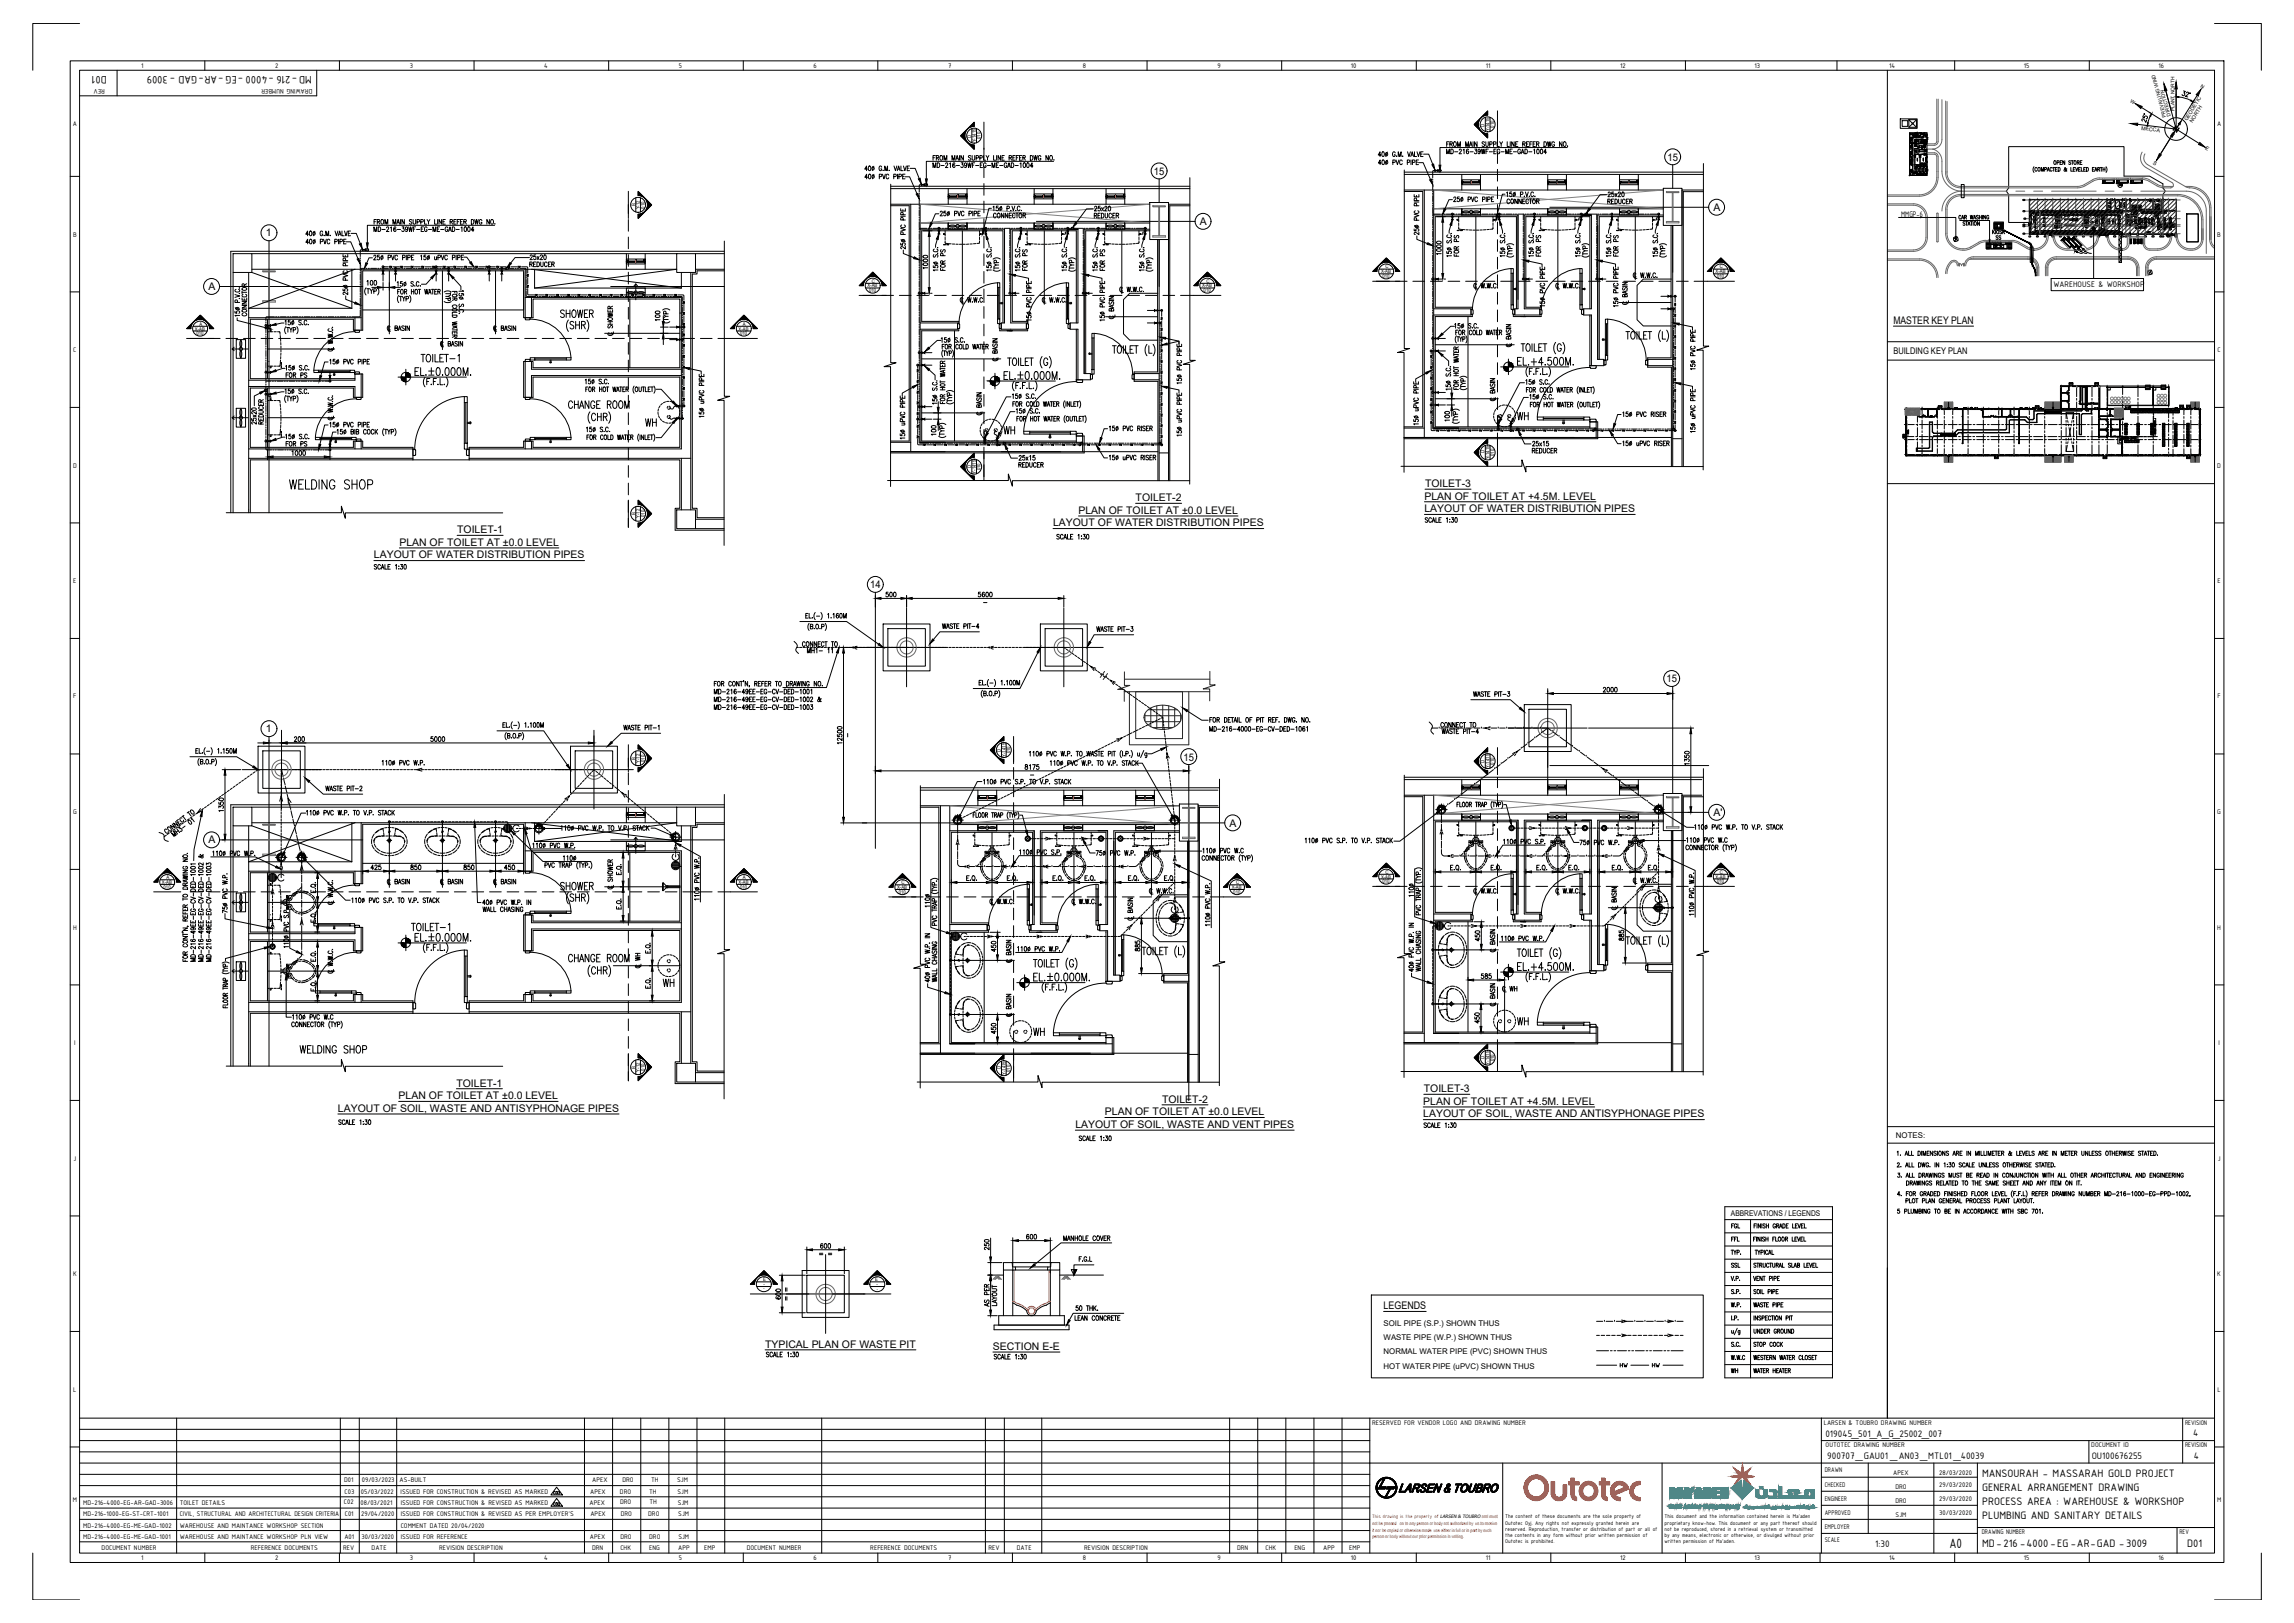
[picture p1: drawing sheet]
<svg xmlns="http://www.w3.org/2000/svg" width="1189mm" height="841mm" viewBox="0 0 1189 841" stroke-linecap="round" stroke-linejoin="round" font-family="sans-serif">
<defs><g id="words">
<text font-size="8.8" x="149" y="255">WELDING SHOP</text>
<g font-size="7.5">
<text x="290" y="166">SHOWER</text>
<text x="217" y="189">TOILET-1</text>
<text x="294" y="213">CHANGE ROOM</text>
<text x="786" y="219">WH</text>
<text x="334" y="222">WH</text>
<text x="519" y="226">WH</text>
<text x="290" y="462">SHOWER</text>
<text x="212" y="484">TOILET-1</text>
<text x="294" y="500">CHANGE ROOM</text>
<text x="343" y="513">WH</text>
<text x="786" y="532">WH</text>
<text x="535" y="538">WH</text>
<text x="155" y="547">WELDING SHOP</text>
<text x="1010" y="802">A0</text>
</g>
<g font-size="6">
<text x="55" y="39" transform="rotate(180 55 39)">D01</text>
<text x="162" y="39" transform="rotate(180 162 39)">MD-216 -4000 -EG -AR-GAD - 3009</text>
<text x="1027" y="765">MANSOURAH - MASSARAH GOLD PROJECT</text>
<text x="1027" y="773">GENERAL ARRANGEMENT DRAWING</text>
<text x="1027" y="780">PROCESS AREA : WAREHOUSE &amp; WORKSHOP</text>
<text x="1027" y="787">PLUMBING AND SANITARY DETAILS</text>
<text x="1027" y="802">MD-216 -4000 -EG -AR-GAD -3009</text>
<text x="1134" y="802">D01</text>
</g>
<g font-size="5.7">
<text x="749" y="81">MD-216-39WF-EG-ME-GAD-1004</text>
<text x="483" y="88">MD-216-39WF-EG-ME-GAD-1004</text>
<text x="780" y="107">CONNECTOR</text>
<text x="832" y="107">REDUCER</text>
<text x="566" y="110">25x20</text>
<text x="514" y="114">CONNECTOR</text>
<text x="566" y="114">REDUCER</text>
<text x="193" y="121">MD-216-39WF-EG-ME-GAD-1004</text>
<text x="274" y="136">25x20</text>
<text x="800" y="134" transform="rotate(-90 800 134)">FOR PS</text>
<text x="840" y="134" transform="rotate(-90 840 134)">FOR PS</text>
<text x="274" y="139">REDUCER</text>
<text x="491" y="141" transform="rotate(-90 491 141)">FOR PS</text>
<text x="534" y="141" transform="rotate(-90 534 141)">FOR PS</text>
<text x="574" y="141" transform="rotate(-90 574 141)">FOR PS</text>
<text x="129" y="165" transform="rotate(-90 129 165)">CONNECTOR</text>
<text x="319" y="175" transform="rotate(-90 319 175)">C SHOWER</text>
<text x="147" y="197">FOR PS</text>
<text x="134" y="221" transform="rotate(-90 134 221)">25x20</text>
<text x="138" y="221" transform="rotate(-90 138 221)">REDUCER</text>
<text x="147" y="232">FOR PS</text>
<text x="793" y="232">25x15</text>
<text x="527" y="240">25x15</text>
<text x="793" y="236">REDUCER</text>
<text x="527" y="243">REDUCER</text>
<text x="418" y="340">MH1- 11</text>
<text x="319" y="462" transform="rotate(-90 319 462)">C SHOWER</text>
<text x="333" y="503" transform="rotate(-90 333 503)">C WH</text>
<text x="778" y="515">C WH</text>
</g>
<g font-size="5.4">
<text x="864" y="83">15</text>
<text x="598" y="91">15</text>
<text x="888" y="109">A</text>
<text x="622" y="117">A</text>
<text x="138" y="123">1</text>
<text x="108" y="150">A</text>
<text x="981" y="168">MASTER KEY PLAN</text>
<text x="739" y="252">TOILET-3</text>
<text x="589" y="260">TOILET-2</text>
<text x="738" y="259">PLAN OF TOILET AT +4.5M. LEVEL</text>
<text x="559" y="266">PLAN OF TOILET AT ±0.0 LEVEL</text>
<text x="738" y="265">LAYOUT OF WATER DISTRIBUTION PIPES</text>
<text x="546" y="273">LAYOUT OF WATER DISTRIBUTION PIPES</text>
<text x="237" y="276">TOILET-1</text>
<text x="207" y="283">PLAN OF TOILET AT ±0.0 LEVEL</text>
<text x="194" y="289">LAYOUT OF WATER DISTRIBUTION PIPES</text>
<text x="451" y="305">14</text>
<text x="864" y="354">15</text>
<text x="138" y="379">1</text>
<text x="613" y="394">15</text>
<text x="888" y="423">A'</text>
<text x="637" y="428">A</text>
<text x="108" y="437">A</text>
<text x="237" y="563">TOILET-1</text>
<text x="207" y="570">PLAN OF TOILET AT ±0.0 LEVEL</text>
<text x="738" y="566">TOILET-3</text>
<text x="602" y="571">TOILET-2</text>
<text x="738" y="572">PLAN OF TOILET AT +4.5M. LEVEL</text>
<text x="175" y="576">LAYOUT OF SOIL, WASTE AND ANTISYPHONAGE PIPES</text>
<text x="573" y="578">PLAN OF TOILET AT ±0.0 LEVEL</text>
<text x="738" y="579">LAYOUT OF SOIL, WASTE AND ANTISYPHONAGE PIPES</text>
<text x="557" y="584">LAYOUT OF SOIL, WASTE AND VENT PIPES</text>
<text x="717" y="678">LEGENDS</text>
<text x="397" y="698">TYPICAL PLAN OF WASTE PIT</text>
<text x="515" y="699">SECTION E-E</text>
</g>
<g font-size="5.3">
<text x="833" y="103">25x20</text>
<text x="757" y="134" transform="rotate(-90 757 134)">FOR PS</text>
<text x="896" y="651">TYP. TYPICAL</text>
<text x="896" y="658">SSL</text>
<text x="514" y="678" transform="rotate(-90 514 678)">AS PER</text>
<text x="908" y="692">UNDER GROUND</text>
<text x="896" y="713">WH</text>
<text x="946" y="745">019045_501_A_G_25002_007</text>
<text x="1137" y="744">4</text>
<text x="947" y="756">900707_GAU01 _AN03 _MTL01 _40039</text>
<text x="1084" y="756">OU100676255</text>
<text x="1137" y="756">4</text>
<text x="972" y="801">1:30</text>
</g>
<text font-size="4.7" x="981" y="183">BUILDING KEY PLAN</text>
<g font-size="4.5">
<text x="985" y="112">MMGP-6</text>
<text x="1064" y="149">WAREHOUSE &amp; WORKSHOP</text>
</g>
<g font-size="4.4">
<text x="772" y="522">L</text>
<text x="286" y="775">C03</text>
<text x="286" y="781">C02</text>
</g>
<g font-size="4.1">
<text x="983" y="589">NOTES:</text>
<text x="897" y="630">ABBREVATIONS / LEGENDS</text>
<text x="717" y="687">SOIL PIPE (S.P.) SHOWN THUS</text>
<text x="717" y="694">WASTE PIPE (W.P.) SHOWN THUS</text>
<text x="717" y="702">NORMAL WATER PIPE (PVC) SHOWN THUS</text>
<text x="717" y="709">HOT WATER PIPE (uPVC) SHOWN THUS</text>
</g>
<g font-size="4">
<text x="841" y="158">L</text>
<text x="574" y="165">L</text>
<text x="315" y="174">L</text>
<text x="170" y="182">L</text>
<text x="780" y="180">L</text>
<text x="514" y="188">L</text>
<text x="772" y="208">L</text>
<text x="506" y="216">L</text>
<text x="170" y="218">L</text>
<text x="315" y="461">L</text>
<text x="170" y="469">L</text>
<text x="835" y="472">L</text>
<text x="584" y="477">L</text>
<text x="772" y="494">L</text>
<text x="329" y="502">L</text>
<text x="521" y="500">L</text>
<text x="170" y="505">L</text>
<text x="521" y="527">L</text>
</g>
<g font-size="3.8">
<text x="73" y="35">1</text>
<text x="143" y="35">2</text>
<text x="212" y="35">3</text>
<text x="282" y="35">4</text>
<text x="352" y="35">5</text>
<text x="422" y="35">6</text>
<text x="491" y="35">7</text>
<text x="561" y="35">8</text>
<text x="631" y="35">9</text>
<text x="700" y="35">10</text>
<text x="770" y="35">11</text>
<text x="840" y="35">12</text>
<text x="909" y="35">13</text>
<text x="979" y="35">14</text>
<text x="1049" y="35">15</text>
<text x="1119" y="35">16</text>
<text x="54" y="46" transform="rotate(180 54 46)">REV</text>
<text x="162" y="46" transform="rotate(180 162 46)">DRAWING NUMBER</text>
<text x="38" y="65">A</text>
<text x="1149" y="65">A</text>
<text x="38" y="123">B</text>
<text x="1149" y="123">B</text>
<text x="38" y="182">C</text>
<text x="1149" y="182">C</text>
<text x="38" y="242">D</text>
<text x="1149" y="242">D</text>
<text x="38" y="302">E</text>
<text x="1149" y="302">E</text>
<text x="38" y="362">F</text>
<text x="1149" y="362">F</text>
<text x="38" y="422">G</text>
<text x="1149" y="422">G</text>
<text x="38" y="482">H</text>
<text x="1149" y="482">H</text>
<text x="38" y="542">I</text>
<text x="1150" y="542">I</text>
<text x="38" y="601">J</text>
<text x="1149" y="601">J</text>
<text x="38" y="661">K</text>
<text x="1149" y="661">K</text>
<text x="38" y="721">L</text>
<text x="1149" y="721">L</text>
<text x="711" y="738">RESERVED FOR VENDOR LOGO AND DRAWING NUMBER</text>
<text x="945" y="738">LARSEN &amp; TOUBRO DRAWING NUMBER</text>
<text x="1132" y="738">REVISION</text>
<text x="946" y="750">OUTOTEC DRAWING NUMBER</text>
<text x="1084" y="750">DOCUMENT ID</text>
<text x="1132" y="750">REVISION</text>
<text x="178" y="768">D01</text>
<text x="188" y="768">09/03/2023</text>
<text x="307" y="768">APEX</text>
<text x="323" y="768">DRO</text>
<text x="337" y="768">TH</text>
<text x="351" y="768">SJM</text>
<text x="946" y="763">DRAWN</text>
<text x="981" y="764">APEX</text>
<text x="1005" y="764">28/03/2020</text>
<text x="207" y="768">AS-BUILT</text>
<text x="946" y="770">CHECKED</text>
<text x="982" y="772">DRO</text>
<text x="1005" y="771">29/03/2020</text>
<text x="38" y="779">M</text>
<text x="178" y="780">C02</text>
<text x="179" y="774">C03</text>
<text x="187" y="780">08/03/2021</text>
<text x="187" y="774">05/03/2022</text>
<text x="208" y="774">ISSUED FOR CONSTRUCTION &amp; REVISED AS MARKED</text>
<text x="306" y="780">APEX</text>
<text x="306" y="774">APEX</text>
<text x="321" y="774">DRO</text>
<text x="321" y="780">DRO</text>
<text x="336" y="774">TH</text>
<text x="337" y="780">TH</text>
<text x="351" y="774">SJM</text>
<text x="351" y="780">SJM</text>
<text x="946" y="778">ENGINEER</text>
<text x="982" y="779">DRO</text>
<text x="1005" y="778">29/03/2020</text>
<text x="1149" y="779">M</text>
<text x="43" y="786">MD-216-1000-EG-ST-CRT-1001</text>
<text x="43" y="780">MD-216-4000-EG-AR-GAD-3006</text>
<text x="93" y="786">CIVIL, STRUCTURAL AND ARCHITECTURAL DESIGN CRITERIA</text>
<text x="93" y="780">TOILET DETAILS</text>
<text x="179" y="786">C01</text>
<text x="187" y="786">29/04/2020</text>
<text x="208" y="786">ISSUED FOR CONSTRUCTION &amp; REVISED AS PER EMPLOYER'S</text>
<text x="208" y="780">ISSUED FOR CONSTRUCTION &amp; REVISED AS MARKED</text>
<text x="306" y="786">APEX</text>
<text x="322" y="786">DRO</text>
<text x="336" y="786">DRO</text>
<text x="352" y="786">SJM</text>
<text x="946" y="785">APPROVED</text>
<text x="1005" y="785">30/03/2020</text>
<text x="43" y="792">MD-216-4000-EG-ME-GAD-1002</text>
<text x="93" y="792">WAREHOUSE AND MAINTANCE WORKSHOP SECTION</text>
<text x="208" y="792">COMMENT DATED 20/04/2020</text>
<text x="982" y="786">SJM</text>
<text x="43" y="798">MD-216-4000-EG-ME-GAD-1001</text>
<text x="93" y="798">WAREHOUSE AND MAINTANCE WORKSHOP PLN VIEW</text>
<text x="178" y="798">A01</text>
<text x="187" y="798">30/03/2020</text>
<text x="208" y="798">ISSUED FOR REFERENCE</text>
<text x="306" y="798">APEX</text>
<text x="322" y="798">DRO</text>
<text x="336" y="798">DRO</text>
<text x="352" y="798">SJM</text>
<text x="946" y="792">EMPLOYER</text>
<text x="1027" y="795">DRAWING NUMBER</text>
<text x="1129" y="795">REV</text>
<text x="53" y="803">DOCUMENT NUMBER</text>
<text x="130" y="803">REFERENCE DOCUMENTS</text>
<text x="178" y="803">REV</text>
<text x="193" y="803">DATE</text>
<text x="228" y="803">REVISION DESCRIPTION</text>
<text x="307" y="803">DRN</text>
<text x="321" y="803">CHK</text>
<text x="336" y="803">ENG</text>
<text x="351" y="803">APP</text>
<text x="365" y="803">EMP</text>
<text x="387" y="803">DOCUMENT NUMBER</text>
<text x="451" y="803">REFERENCE DOCUMENTS</text>
<text x="512" y="803">REV</text>
<text x="527" y="803">DATE</text>
<text x="562" y="803">REVISION DESCRIPTION</text>
<text x="641" y="803">DRN</text>
<text x="656" y="803">CHK</text>
<text x="671" y="803">ENG</text>
<text x="686" y="803">APP</text>
<text x="699" y="803">EMP</text>
<text x="946" y="799">SCALE</text>
<text x="73" y="808">1</text>
<text x="143" y="808">2</text>
<text x="212" y="808">3</text>
<text x="282" y="808">4</text>
<text x="352" y="808">5</text>
<text x="422" y="808">6</text>
<text x="491" y="808">7</text>
<text x="561" y="808">8</text>
<text x="631" y="808">9</text>
<text x="700" y="808">10</text>
<text x="770" y="808">11</text>
<text x="840" y="808">12</text>
<text x="909" y="808">13</text>
<text x="979" y="808">14</text>
<text x="1049" y="808">15</text>
<text x="1119" y="808">16</text>
</g>
<g font-size="3.1">
<text x="1064" y="112">49</text>
<text x="1065" y="114">27</text>
<text x="1069" y="113">5</text>
<text x="1070" y="113">14</text>
<text x="1081" y="112">7</text>
<text x="1083" y="112">6</text>
<text x="1097" y="114">22</text>
<text x="1051" y="117">UP</text>
<text x="1053" y="115">31</text>
<text x="1053" y="116">47</text>
<text x="1058" y="116">10</text>
<text x="1058" y="115">26</text>
<text x="1064" y="119">48</text>
<text x="1066" y="118">28</text>
<text x="1074" y="115">44</text>
<text x="1079" y="114">19</text>
<text x="1089" y="117">32</text>
<text x="1097" y="118">20</text>
<text x="1097" y="116">21</text>
<text x="1111" y="118">UP</text>
<text x="1115" y="118">UP</text>
</g>
<g font-size="3.1" fill="#666">
<text x="1058" y="118">11</text>
<text x="1065" y="116">29</text>
<text x="1069" y="118">8</text>
<text x="1079" y="118">3</text>
<text x="1079" y="115">16</text>
<text x="1079" y="116">4</text>
<text x="1095" y="116">12</text>
</g>
<g font-size="3">
<text x="780" y="787">The content of these documents are the sole property of</text>
<text x="780" y="790">Outotec Oyj. Any rights not expressly granted herein are</text>
<text x="863" y="787">This document and the information contained herein is Ma'aden</text>
<text x="863" y="790">proprietary know-how. This document or any part thereof should</text>
<text x="780" y="793">reserved. Reproduction, transfer or distribution of part or all of</text>
<text x="780" y="797">the contents in any form without prior written permission of</text>
<text x="863" y="793">not be reproduced, stored in a retrieval system or transmitted</text>
<text x="863" y="797">by any means, electronic or otherwise, or divulged without prior</text>
<text x="780" y="800">Outotec is prohibited.</text>
<text x="863" y="800">written permission of Ma'aden.</text>
</g>
<g font-size="2.7">
<text x="769" y="66" transform="rotate(-90 769 66)">D</text>
<text x="1133" y="63" transform="rotate(-58 1133 63)">GEODETIC</text>
<text x="1136" y="64" transform="rotate(-58 1136 64)">NORTH</text>
<text x="503" y="71" transform="rotate(-90 503 71)">D</text>
<text x="772" y="68" transform="rotate(-90 772 68)">Y-1415</text>
<text x="774" y="66" transform="rotate(-90 774 66)">010</text>
<text x="1110" y="67" transform="rotate(7 1110 67)">MECCA</text>
<text x="506" y="74" transform="rotate(-90 506 74)">Y-1415</text>
<text x="508" y="72" transform="rotate(-90 508 72)">010</text>
<text x="1143" y="77" transform="rotate(31 1143 77)">E</text>
<text x="1115" y="85" transform="rotate(32 1115 85)">S</text>
<text x="329" y="107" transform="rotate(-90 329 107)">B</text>
<text x="332" y="109" transform="rotate(-90 332 109)">Y-12</text>
<text x="334" y="108" transform="rotate(-90 334 108)">010</text>
<text x="716" y="142">X-AB</text>
<text x="718" y="139">C</text>
<text x="889" y="142">X-AB</text>
<text x="891" y="139">C</text>
<text x="450" y="149">X-AB</text>
<text x="452" y="146">C</text>
<text x="623" y="149">X-AB</text>
<text x="625" y="146">C</text>
<text x="717" y="144">010</text>
<text x="890" y="144">010</text>
<text x="450" y="151">010</text>
<text x="624" y="151">010</text>
<text x="101" y="171">X-AB</text>
<text x="102" y="174">010</text>
<text x="103" y="169">A</text>
<text x="383" y="171">X-AB</text>
<text x="384" y="174">010</text>
<text x="385" y="169">A</text>
<text x="769" y="235" transform="rotate(-90 769 235)">D</text>
<text x="772" y="238" transform="rotate(-90 772 238)">Y-1415</text>
<text x="774" y="236" transform="rotate(-90 774 236)">010</text>
<text x="503" y="242" transform="rotate(-90 503 242)">D</text>
<text x="506" y="245" transform="rotate(-90 506 245)">Y-1415</text>
<text x="508" y="244" transform="rotate(-90 508 244)">010</text>
<text x="329" y="267" transform="rotate(-90 329 267)">B</text>
<text x="332" y="268" transform="rotate(-90 332 268)">Y-12</text>
<text x="334" y="268" transform="rotate(-90 334 268)">010</text>
<text x="519" y="390" transform="rotate(-90 519 390)">D</text>
<text x="329" y="394" transform="rotate(-90 329 394)">B</text>
<text x="332" y="395" transform="rotate(-90 332 395)">Y-12</text>
<text x="334" y="395" transform="rotate(-90 334 395)">010</text>
<text x="521" y="392" transform="rotate(-90 521 392)">Y-1415</text>
<text x="524" y="390" transform="rotate(-90 524 390)">010</text>
<text x="769" y="396" transform="rotate(-90 769 396)">D</text>
<text x="772" y="398" transform="rotate(-90 772 398)">Y-1415</text>
<text x="774" y="396" transform="rotate(-90 774 396)">010</text>
<text x="86" y="456">A</text>
<text x="385" y="456">A</text>
<text x="716" y="455">X-AB</text>
<text x="718" y="453">C</text>
<text x="889" y="455">X-AB</text>
<text x="891" y="453">C</text>
<text x="84" y="458">X-AB</text>
<text x="85" y="460">010</text>
<text x="383" y="458">X-AB</text>
<text x="384" y="460">010</text>
<text x="465" y="461">X-AB</text>
<text x="467" y="458">C</text>
<text x="638" y="461">X-AB</text>
<text x="641" y="458">C</text>
<text x="717" y="458">010</text>
<text x="890" y="458">010</text>
<text x="466" y="463">010</text>
<text x="639" y="463">010</text>
<text x="769" y="549" transform="rotate(-90 769 549)">D</text>
<text x="772" y="552" transform="rotate(-90 772 552)">Y-1415</text>
<text x="774" y="550" transform="rotate(-90 774 550)">010</text>
<text x="329" y="554" transform="rotate(-90 329 554)">B</text>
<text x="332" y="555" transform="rotate(-90 332 555)">Y-12</text>
<text x="334" y="555" transform="rotate(-90 334 555)">010</text>
<text x="519" y="554" transform="rotate(-90 519 554)">D</text>
<text x="521" y="557" transform="rotate(-90 521 557)">Y-1415</text>
<text x="524" y="555" transform="rotate(-90 524 555)">010</text>
<text x="396" y="664">E</text>
<text x="454" y="664">E</text>
<text x="396" y="666">-</text>
<text x="396" y="668">-</text>
<text x="454" y="666">-</text>
<text x="454" y="669">-</text>
</g>
<text font-size="2.7" fill="#d00" x="711" y="787">This drawing is the property of</text>
<g font-size="2.6">
<text x="1067" y="113">18</text>
<text x="1072" y="115">35</text>
<text x="1081" y="119">4</text>
<text x="1081" y="114">34</text>
</g>
<g font-size="2.6" fill="#666">
<text x="1070" y="118">36</text>
<text x="1072" y="118">37</text>
<text x="1074" y="118">38</text>
<text x="1091" y="116">13</text>
</g>
<g font-size="2.5">
<text x="1140" y="45" transform="rotate(32 1140 45)">N</text>
<text x="1104" y="53" transform="rotate(32 1104 53)">W</text>
<text x="1125" y="60" transform="rotate(-105 1125 60)">DIRECTION</text>
<text x="1127" y="58" transform="rotate(-90 1127 58)">PLANT NORTH</text>
<text x="1123" y="60" transform="rotate(-105 1123 60)">PREVAILING WIND</text>
</g>
<g font-size="2.4" fill="#d00">
<text x="711" y="790">not be passed on to any person or body not authorized by us to receive</text>
<text x="711" y="794">it nor be copied or otherwise made use either in full or in part by such</text>
<text x="711" y="797">person or body without our prior permission in writing.</text>
</g>
<text font-size="2.4" x="746" y="787">LARSEN &amp; TOUBRO and must</text>
<g font-size=".5">
<text x="1049" y="104">A'</text>
<text x="1049" y="110">A</text>
<text x="1049" y="114">B</text>
<text x="1049" y="117">C</text>
<text x="1049" y="117">B'</text>
<text x="1049" y="121">D</text>
<text x="1052" y="123">1</text>
<text x="1056" y="123">2</text>
<text x="1060" y="123">3</text>
<text x="1064" y="123">4</text>
<text x="1068" y="123">5</text>
<text x="1072" y="123">6</text>
<text x="1076" y="123">7</text>
<text x="1080" y="123">8</text>
<text x="1084" y="123">9</text>
<text x="1087" y="123">10</text>
<text x="1092" y="123">11</text>
<text x="1096" y="123">12</text>
<text x="1100" y="123">13</text>
<text x="1101" y="123">13'</text>
<text x="1104" y="123">14</text>
<text x="1108" y="123">15</text>
<text x="1112" y="123">16</text>
<text x="1116" y="123">17</text>
<text x="1120" y="123">18</text>
<text x="1121" y="123">18'</text>
<text x="1123" y="123">19</text>
<text x="1127" y="123">20</text>
</g>
</g></defs>
<!-- layer: 0 -->
<g fill="none" stroke="#000" stroke-width=".52">
<path d="M978 36v699M1110 56l18 11M1121 43l7 24M1128 43v24M1133 59l-13 20M1139 49l-3 5M985 62h9v5h-9zM986 63h3v2h-3zM989 62v4h4v-4h-4l2 2M990 70h.1M990 69h9v22h-9zM990 77h.1"/>
<path d="M990 76h.1M990 74h.1M990 73h.1M990 72h.1M990 71h.1M990 79h.1M990 80h.1M990 70v1M990 69h9v2M990 80h1h-1M990 77h1M990 71h2"/>
<path d="M990 72v1M990 69h.1M990 74l1-1v1h-1M990 69h1v1zM990 75v1zM990 79v1zM990 72h1v1h-1M990 76h1M990 79v1M990 75h1M991 76h.1M990 75h.1"/>
<path d="M991 71h.1M991 71v1M991 72h.1M991 75v1M991 79h.1M991 75h.1M991 77h.1M991 80h.1M991 78v4M991 64h1M991 64l-2 2M991 70h.1"/>
<path d="M991 69h.1M991 72v5M991 78h.1M991 77v1M991 69v1M991 70l1 1M992 69h.1M991 70h1M992 70h.1M991 72v4M992 64l1 2M992 74h-2"/>
<path d="M992 71h.1M992 74h.1M992 74h-1M992 74h7M992 71h1M992 69v2M992 75h.1M992 76h.1M992 78h.1M992 78h1M992 70h2M992 70h1"/>
<path d="M992 75l1 1h-1M992 76h1M992 76h2M992 78v3M992 80h7M993 74h.1M993 69h.1M993 73h.1M992 73h1M993 70h.1M993 73h-1M993 73v1z"/>
<path d="M993 72h.1M993 72v1M993 72h-1v3M993 71h.1M993 78h-1M993 75h.1M993 78v1zM993 78h.1M993 79h.1M993 72v1v-1M993 75v1M993 62l-2 2"/>
<path d="M993 71h3M993 72v2M993 69h1M993 72v1l1-1M993 70h1M994 69h.1M994 69h-1M994 69l-1 1h1M994 72h.1M994 70v1M994 70h.1M994 77h.1"/>
<path d="M994 76v1M994 76h.1M994 77h-2v1M994 74v2M994 73h.1M994 74h.1M994 77v3M994 71h.1M994 70h1v1zM995 77h3v2h-3zM995 79h.1M995 78v1"/>
<path d="M995 78h.1M995 71h.1M995 76h.1M995 75h.1M995 77v2M995 75h2v1h-2zM995 78h2M995 69h.1M995 72v2M995 74h.1M995 70h.1M995 70v1"/>
<path d="M995 72h.1M995 72l1 1M995 72h-1M996 74h.1M995 69l2 1zM995 69v1M996 76v-1v1zM996 70h.1M996 69h.1M996 72v1v-1M996 72h1M996 72h.1"/>
<path d="M996 80h.1M996 77h.1M996 71h.1M996 73h.1M996 73v1M996 76h.1M996 76v1M997 71h.1M997 72h-1M997 72h.1M997 69v1M997 73h.1"/>
<path d="M997 74h.1M997 77v2M997 69v2M997 76h.1M997 75h.1M997 72v2M997 73v1M997 76h1zM997 80h.1M997 74h1M997 74v1l1-1M997 75h1z"/>
<path d="M997 79v2zM997 79l1 1M997 72v1M997 76h1M997 75h1M997 79h1M997 77h1M997 75v1M997 79h.1M997 77h.1M998 79h.1M998 77h.1"/>
<path d="M998 69h-1M998 69h.1M998 69v1M998 70h.1M998 77v2M998 78v1M998 78h.1M998 77v1M998 72h.1M998 73h.1M998 75l-1 1M998 75h-1"/>
<path d="M998 78v1zM998 74v1M998 80v1M998 72v1M998 71h.1M998 70v1M998 75h-1v1h1M998 76h.1M998 75v1M998 73v1M998 71v-1v1M998 74h.1"/>
<path d="M998 74v1v-1M998 79v2v-2v1M998 80h.1M998 70v1zM998 77l1 1M999 70h.1M999 73h.1M999 73v1M999 72h.1M999 71h.1M999 79h-1M999 74h.1"/>
<path d="M999 70h-1M999 71v1M1108 64l20 3M1125 72l-5 8M1126 69h1l-1 2v-1l-1 1zM1127 65l1 3 1-2-1 2-1-2-1 1zM1128 67l12 7M1129 64l1-1v2zM1130 63l-1 1M990 81h.1M990 82h.1M990 87h.1"/>
<path d="M990 86h.1M990 81v1M990 88v1M990 89v2M990 80v1zM990 85h.1M990 91h9M990 83h.1M990 83h1M990 83v1M990 80v1M990 84h.1"/>
<path d="M990 90h.1M990 89h.1M990 83v1zM990 88h.1M991 84h.1M990 84h1M991 82h.1M990 81h1M991 88h.1M990 88h1M991 89h.1M991 83h-1"/>
<path d="M991 85h.1M991 81h-1M991 81h.1M991 83h.1M991 89h-1M991 88h-1M991 88v1M991 82v2M991 85h-1M991 86h.1M991 82v1M991 84v2"/>
<path d="M991 86v5M991 89h2M992 90h.1M992 91h.1M992 89h.1M992 81h.1M992 89v1M992 89l1 1M992 90h1M992 80h.1M992 81h1M992 81l1 7"/>
<path d="M992 89h1M993 89v1M993 90h.1M993 89h.1M993 90h-1M993 88h.1M993 88v-1v1M993 81h-1h1M993 86h.1M993 87h.1M993 87v1M993 89h1"/>
<path d="M993 89v2M993 88h1M993 85v3M993 86h1M994 87h.1M994 90h.1M993 90h1M994 86v1M994 82h.1M994 83h.1M994 86h.1M994 89h.1"/>
<path d="M994 90h-1M994 90v1M994 91h.1M994 86h1zM994 90h1zM994 89h1M994 89h-1v2M994 90h1M994 88h.1M994 88l1-1v1M995 90h.1M995 81h1h-1"/>
<path d="M995 81h1zM995 89h.1M995 87v1M995 89h1M995 88h.1M995 88h1M995 81h.1M995 80v1M995 89v2M995 80h.1M995 81v7M995 86h1"/>
<path d="M995 86h.1M995 87h.1M996 90h.1M995 90h1M995 90l1 1M995 91h1M995 86v1M995 87h1M996 91h.1M996 85h.1M996 90h1zM996 86h1z"/>
<path d="M996 86l-1 1M996 86h-1M996 86h.1M996 89h1M996 89h.1M996 88h.1M996 88l1-1v1M997 87v1M997 89h.1M997 88h.1M997 88h1M997 82h.1"/>
<path d="M997 83h.1M997 85v3M997 89v2M997 90h.1M997 82v1M997 86h.1M997 87h.1M997 85h.1M997 85h1M997 86v1M997 89v1M997 91h1"/>
<path d="M997 90h1zM997 86h1zM997 86h1M998 86h.1M998 85h.1M998 80l-1 1M998 90h.1M998 89h.1M998 88h.1M998 88v-1v1M998 89h-1M998 83h.1"/>
<path d="M998 82h.1M998 84h.1M998 83v1M998 87v1M998 88h1M999 90h.1M999 86h.1M999 86v1M999 81h.1M999 89h.1M999 87h.1M999 89h-1"/>
<path d="M999 85h-7M999 84h.1M999 82h.1M999 89v1M999 88v1M999 88h.1M1016 96h2v6h-2zM1054 86v2v1M1056 87h-1v1v1l1-1M1058 89v-2v2l1-2v2M1060 88h1v-1h-1v2M1061 89l1-2v2"/>
<path d="M1061 88h1M1064 87h-1l-1 1 1 1 1-1M1064 87h1M1064 87v2M1065 88h1M1066 84h1v-1h-1v2M1066 87h-1v2h1M1067 87a1 1 0 0 1 1 1 1 1 0 0 1-1 1zM1068 84h.1M1069 83h-1v2h1M1070 83v2l-1-2v2M1071 88l-1 1v-1v-1v1l1 1"/>
<path d="M1073 84h-1l1 1h-1M1073 87v2h1M1073 83h1M1074 83v2M1074 88h1M1075 87h-1v2h1M1076 87v2l1-2M1077 84v-1v2M1077 84l1 1M1077 88h1M1078 84h1M1078 87h-1v2h1"/>
<path d="M1079 87v2h1M1079 83h-1v2h1M1080 88h.1M1081 87h-1v2h1M1081 87a1 1 0 0 1 1 1 1 1 0 0 1-1 1zM1084 88h1M1085 87h-1v2h1M1086 89v-2l1 2M1086 88h1M1087 88h1v-1h-1v2M1088 88v1M1088 87h2"/>
<path d="M1089 87v2M1090 88h1M1090 87v2M1090 93v1M1090 93h.1M1090 93h5v1h-5M1091 94h.1M1091 93h.1M1091 93v1M1091 87v2M1091 86l1 2-1 1M1097 94h.1"/>
<path d="M1097 93h.1M1097 93v1M1097 94h1M1098 93h.1M1098 93h-1M1098 94h5v-1h-5v1M1098 93v1M1105 94h.1M1105 93v1M1105 93h.1M1105 94h5v-1h-4v1M1105 93h1"/>
<path d="M995 113h.1M1016 112h-1l1 2v-1M1017 114v-2l1 2M1017 113h1M1018 113l1-1h-1v2M1018 115h-1l1 1v1h-1M1019 113v1M1019 115h1M1019 115v2M1020 117v-2l1 2M1020 116h1M1021 112v2l1-2v2l1-2"/>
<path d="M1021 115h1M1022 115v2M1023 115v2M1023 114v-2l1 2M1023 113h1M1025 112h-1l1 1v1l-1-1M1026 115v2l-1-2v2M1026 113h1M1026 112v2M1027 112v2M1029 112v2l-1-2v2M1031 112h-1v2l1-1h-1"/>
<path d="M1033 119v2M1033 115h5v4h-5zM1033 116h5v3h-5zM1034 119l-1 2M1034 116h4v2h-4M1034 116h1v2h-1M1034 116h4v2h-4zM1034 116v2M1034 116h4v1v1h-4M1034 116h.1M1034 118h.1M1034 119v2"/>
<path d="M1035 116v2M1036 116h-1v2M1037 116v2M1037 116v2h-1M1037 118h.1M1037 120h-1l1 1h-1M1038 119v2M1039 119l-1 2M1048 103l1 1h-1zM1048 116l1 1zM1048 117h1l-1 1zM1048 109h1v1z"/>
<path d="M1049 113h1l-1 1zM1052 116v-13h76v18M1052 117v4h22M1052 109h8M1052 111h4M1052 109v7M1052 117v4M1052 109h.1M1052 110h.1M1052 109v1M1052 111h1M1052 112h1"/>
<path d="M1052 113h1M1052 110h1M1052 110h48h-48v11h48h-48zM1052 110h48h-47v11h47h-48zM1052 113h.1M1053 110h.1M1053 111h.1M1053 110h-1v6M1053 109v7M1053 113h-1M1053 110h-1M1053 110l-1 1"/>
<path d="M1053 109h.1M1053 109v1M1053 109h1M1054 109h.1M1054 110h-1M1054 110h-2M1054 109v1M1054 110h.1M1054 118h1M1054 110l1 1M1054 110h1M1054 111h.1"/>
<path d="M1054 110h2M1055 118h.1M1055 117v1M1055 120h.1M1056 109v2M1056 109h.1M1056 110h.1M1056 109v1M1056 111h.1M1056 111h1M1058 109v2h-1h1M1058 109v2"/>
<path d="M1058 110h2h-2zM1059 110h.1M1059 109v1M1060 111h.1M1060 109h.1M1060 110h.1M1060 109v1M1061 109h.1M1061 109h-1v2M1061 109h1M1062 110h.1M1062 109h.1"/>
<path d="M1062 109v1M1062 109h2zM1062 109h7M1063 111h.1M1063 120h.1M1063 111h1M1064 109h5h1h15M1064 120h-1M1066 109v9M1068 109h.1M1068 110h.1M1068 110h-1h1"/>
<path d="M1070 109h.1M1070 109h15M1071 109l1 1M1071 109h.1M1072 109h.1M1072 110h.1M1072 109v1M1072 109v2M1074 111h.1M1074 111h4M1076 109h.1M1076 110h.1"/>
<path d="M1076 109v1M1076 109v2M1077 109v2M1077 110h1h-1zM1078 110h.1M1078 109v1M1079 109v2M1080 110h1h-1zM1080 109h.1M1080 110h.1M1080 109v1M1081 111v7z"/>
<path d="M1083 115h1M1084 115h.1M1085 115h.1M1085 115h-1M1085 119v25M1086 109h6h-4v1M1086 109h2M1086 114h1v3h-1zM1086 110h1v4h-1zM1086 115h1v2h-1zM1086 111h1v3h-1zM1086 116h.1"/>
<path d="M1087 112h.1M1087 109l1 1M1087 109h.1M1088 110h.1M1088 109h.1M1088 109v1M1088 110l2 5M1088 110h1M1089 110h.1M1089 110h-1M1089 113h1v7h-1zM1089 118v1z"/>
<path d="M1089 119v1zM1089 118v2M1089 112h.1M1089 118l1 1zM1089 119l1 1zM1090 118v2M1090 116l-2 4h3v-10h-3v10M1090 110h.1M1090 116l1 4M1090 118v1zM1090 119v1zM1090 112h.1"/>
<path d="M1090 119v1v-1M1090 118v1v-1M1091 110l-1 5M1092 109h5M1092 104h6v5M1092 104v6M1092 109v1M1092 109h.1M1092 110h.1M1092 104h.1M1092 107h2M1092 108l1 1z"/>
<path d="M1092 106l1 1zM1093 107h.1M1093 109h.1M1094 105v-1h-2v1h2M1094 106v1M1094 106h.1M1094 108v1M1094 108h.1M1094 105h.1M1094 105h-1h1M1094 107h-1l1 1M1094 105h-1l1 1"/>
<path d="M1094 104h.1M1094 105h-2v4M1094 104v-1v1M1095 103v1zM1095 104v-1l-1 1v-1v2M1095 104h.1M1096 109h.1M1096 110h.1M1096 104h.1M1096 109v1M1096 104v3v-3h2v1M1096 108h.1"/>
<path d="M1097 109h.1M1097 109h-5M1098 109h.1M1098 109h1M1098 119h1M1098 119h.1M1098 120h.1M1099 107h.1M1099 106h.1M1099 109h.1M1099 107v1zM1099 105v1z"/>
<path d="M1100 109h-1h-1M1100 109h.1M1100 109h9M1100 104h.1M1100 110h.1M1100 109v1M1100 104h-2v4h-2h2M1100 104v-1l1 1v-1v1M1100 103v1zM1101 107v1zM1101 107h.1M1101 105v1z"/>
<path d="M1101 105h.1M1101 103v1zM1101 104h1v5v-5h-8M1101 104h.1M1101 106h.1M1102 105v1zM1102 107v1zM1102 104h.1M1102 109h.1M1102 116h.1M1102 106h.1M1102 105h.1"/>
<path d="M1102 107h.1M1102 108h.1M1102 110h.1M1102 116v1M1102 117h.1M1102 112v5h2v-2M1102 111h.1M1102 111v-2h6v3h-1M1102 111v1M1102 112h.1M1102 103v6M1102 112v3h2"/>
<path d="M1102 112h2v2M1102 113v1M1102 114h.1M1102 113h.1M1102 115l1 1zM1103 112h.1M1103 114h.1M1103 114v1M1103 115h.1M1103 111h1h-2M1103 113h1M1103 113h.1"/>
<path d="M1104 114h.1M1104 114h-1M1104 113h.1M1104 115h.1M1104 113v1M1104 109h.1M1104 104h.1M1104 116h.1M1104 110h.1M1104 109v1M1104 116v1M1104 117h.1"/>
<path d="M1104 104h12v5h-12zM1104 110h-2v1h2M1104 104h12v4h-12zM1104 104h1h-1zM1104 115h-2v1h2v-1M1104 112v2M1104 114v1M1104 111h.1M1104 117h1M1105 111h.1M1105 110v1M1105 115h.1"/>
<path d="M1105 114h.1M1105 114v1M1105 115h2v1h-2v-1M1105 111h2M1106 110h.1M1106 110v1M1106 111h.1M1106 113l1 1zM1106 112l1 1zM1106 115l1 1zM1107 110h-1M1107 110h.1"/>
<path d="M1107 117v1v-1M1107 116h.1M1107 114h.1M1107 113h.1M1107 115h.1M1107 115v1M1107 112v3h-2M1107 117h.1M1107 111h.1M1107 112v5h-2v-2M1107 110v1zM1107 111h1"/>
<path d="M1107 110l1 1M1108 111h.1M1108 110h.1M1108 109h.1M1108 104h.1M1108 116h.1M1108 109v1M1108 116v1M1108 117h.1M1108 119h.1M1108 112h-3v2M1108 110h-4"/>
<path d="M1108 110v1M1108 119v2zM1108 116v3M1108 117h4v1h-4zM1108 118h.1M1108 117v1M1108 118v-1v1M1108 113h1v3h-1zM1108 113h1M1108 113h1v1h-1zM1108 114h1zM1108 113h1h-1"/>
<path d="M1108 113h.1M1108 114h.1M1108 115h.1M1108 115h1M1108 115h1h-1zM1108 115l1 1zM1108 118h3h-1M1108 118h1h-1M1108 118h1M1108 117h3l-1 1M1108 114h1M1108 116h1"/>
<path d="M1108 113v3M1108 113l1 1M1108 115l1 1M1108 118h3M1108 109h1M1108 108h1M1108 117l1 1zM1108 117l1 1M1109 109h.1M1109 114v-1v1M1109 115v-1v1M1109 115h.1"/>
<path d="M1109 116v-1v1M1109 113v3M1109 114v1v-1M1109 115v1v-1M1109 109h14h1M1109 109h-9M1109 113h.1M1109 114h.1M1109 116h.1M1109 115l-1 1M1109 113l-1 1M1109 114h-1"/>
<path d="M1109 115h-1M1109 114h-1h1M1109 115h-1h1M1109 116h-1h1M1109 117l-1 1M1109 118v-1v1M1109 118h.1M1109 117h.1M1109 118h1h-1M1109 118h1M1109 117v1M1109 117l1 1z"/>
<path d="M1109 117l1 1M1109 109h14M1110 117h2M1110 116v1M1110 117l-1 1M1110 118h.1M1110 117h.1M1110 117v1M1110 118v-1v1M1110 110h.1M1110 118h1h-1M1110 110h5"/>
<path d="M1110 117l1 1zM1110 117l1 1h-3M1110 110h1h-1M1110 110h1M1110 110h13M1110 110h1zM1111 110h-1M1111 110h.1M1111 110h1h-1M1111 110h1M1112 113h.1M1112 114h.1"/>
<path d="M1112 115h.1M1112 110h.1M1112 113v3zM1112 113v2M1112 113v1zM1112 113v1M1112 114v1v-1M1112 109h.1M1112 104h.1M1112 109v1M1112 114v-1v1M1112 115v-1v1"/>
<path d="M1112 110h1h-1M1112 110h1M1112 110h1zM1113 110h-1M1113 110h.1M1113 110h1h-1M1113 110h1M1113 110h1zM1114 110h-1M1114 110h.1M1114 103h1v1h-1zM1114 104h1"/>
<path d="M1114 110h1h-1M1114 110h1M1114 110h1zM1115 110h-5M1115 110h-1M1115 113h.1M1115 114h.1M1115 113h1v3h-1zM1115 110h.1M1115 113h1M1115 113h1v1h-1zM1115 114h1z"/>
<path d="M1115 113h1h-1M1115 110h1h-1M1115 110h1M1115 114h1M1115 113v2M1115 113l1 1M1115 114v-1v1M1115 114v1M1115 110h1zM1115 115v-1v1M1116 113v2M1116 114v-1v1"/>
<path d="M1116 115v-1v1M1116 114v1M1116 113h.1M1116 114h.1M1116 104h4v5h-4zM1116 109h.1M1116 110h.1M1116 104h.1M1116 114h-1h1M1116 114h-1v1M1116 113l-1 1M1116 114h-1"/>
<path d="M1116 109v1M1116 104h4v4h-4zM1116 110h-1M1116 110h1h-1M1116 110h1M1116 110h1zM1116 114h1M1117 110h-1M1117 110h.1M1117 114v3M1117 114h-1v3M1117 110h1"/>
<path d="M1117 110h1h-1M1117 110h1zM1118 103h1v1h-1zM1118 104h1M1118 110h5h-5M1118 110h-1M1118 110h.1M1118 113h.1M1118 114h.1M1118 119h.1M1118 110h1M1118 110h1h-1"/>
<path d="M1118 113h1v6h-1zM1118 113h1M1118 113h1h-1M1118 115h1M1118 118h1M1118 117h1M1118 119h1M1118 116h1M1118 113v2M1118 118v1M1118 113h1v1h-1zM1118 114h1z"/>
<path d="M1118 115h1h-1zM1118 115l1 1zM1118 116h1v1h-1zM1118 117h1zM1118 118h1h-1zM1118 118l1 1zM1118 110h1zM1118 114h1M1118 115l1 1M1118 113l1 1M1118 116l1 1M1118 118l1 1"/>
<path d="M1118 114v1v-1M1118 118v1v-1M1118 114v-1v1M1118 115v-1v1M1118 119v-1v1M1119 114v-1v1M1119 115v-1v1M1119 119v-1v1M1119 113v2M1119 118v1M1119 113h.1M1119 114h.1"/>
<path d="M1119 115h.1M1119 116h.1M1119 117h.1M1119 118h.1M1119 119h.1M1119 114h-1h1M1119 115h-1h1M1119 116h-1h1M1119 116v-1v1M1119 117h-1h1h-1h1M1119 117h-1h1M1119 118h-1h1"/>
<path d="M1119 119h-1h1M1119 114h-1M1119 113v6M1119 113l-1 1M1119 115h-1M1119 115l-1 1M1119 116l-1 1M1119 117h-1M1119 118h-1M1119 118l-1 1M1119 110h-1M1119 110h.1"/>
<path d="M1119 117v1M1119 110h1M1119 110h1h-1M1120 110h.1M1120 109h.1M1120 109v1M1120 110h1M1120 110h1h-1M1120 110h1zM1121 104h.1M1121 109h.1M1121 110h.1"/>
<path d="M1121 109v-8l1-2-1-2v-2l-7-4h-13v-15h-60v21l-1 2 1 2v14h11M1121 110h-1M1121 110h1M1121 110h1h-1M1121 110h1zM1121 113h.1M1121 114h.1M1121 115h.1M1121 116h.1M1121 117h.1M1121 118h.1M1121 119h.1"/>
<path d="M1121 113h1v6h-1zM1121 113h1M1121 113h1v1h-1zM1121 114h1zM1121 113h1h-1M1121 115h1M1121 115h1h-1zM1121 115l1 1zM1121 117h1M1121 116h1v1h-1zM1121 117h1zM1121 118h1"/>
<path d="M1121 118h1h-1zM1121 118l1 1zM1121 117v1M1121 119h1M1121 114h1M1121 116h1M1121 115l1 1M1121 113v6M1121 113l1 1M1121 116l1 1M1121 118l1 1M1121 114v-1v1"/>
<path d="M1121 115v-1v1M1121 116v-1v1M1121 117v-1v1M1121 119v-1v1M1122 115v-1v1M1122 115h.1M1122 116v-1v1M1122 117v-1v1M1122 117h.1M1122 118h.1M1122 119v-1v1M1122 114v1v-1"/>
<path d="M1122 115v1v-1M1122 116v1v-1M1122 118v1v-1M1122 113v6M1122 114v-1v1M1122 114v1M1122 115v1M1122 116v1M1122 118v1M1122 110h-1M1122 110h.1M1122 110h1h-1"/>
<path d="M1122 113h.1M1122 114h.1M1122 116h.1M1122 119h.1M1122 115l-1 1M1122 113l-1 1M1122 114h-1M1122 115h-1M1122 117h-1M1122 118h-1M1122 118l-1 1M1122 114h-1h1"/>
<path d="M1122 115h-1h1M1122 116h-1h1M1122 117h-1h1M1122 118h-1h1M1122 119h-1h1M1122 117v1M1122 116l-1 1M1123 110h.1M1124 109h.1M1124 109h2M1124 110h.1M1124 109v1"/>
<path d="M1124 113h.1M1124 114h.1M1124 115h.1M1124 116h.1M1124 117h.1M1124 117v1M1124 118h.1M1124 119h.1M1124 113h1v6h-1zM1125 113h.1M1125 114h.1M1125 115h.1"/>
<path d="M1125 116h.1M1125 117h.1M1125 118h.1M1125 119h.1M1125 113v1zM1125 115v1zM1125 116v1zM1125 118v1zM1125 113v6M1125 113v1M1125 115v1M1125 116v1"/>
<path d="M1125 118v1M1125 114v-1v1M1125 114v1M1125 119v-1v1M1125 117v-1v1M1125 116v-1v1M1125 115v-1v1M1125 117v1M1125 109h3h-3M1125 110h.1M1125 109h.1M1126 110h.1"/>
<path d="M1126 109h.1M1126 109h2zM1128 117h.1M1128 109h.1M1128 113h.1M1128 110h.1M1128 109v1M1128 109v12M1133 111h6v14h-6zM1012 123l3 2M1014 123l-1 2M1029 126h2v3h-2z"/>
<path d="M1029 126v3M1030 126v3M1031 126v3M1031 126h10v3h-10zM1032 126v3h8v-3h-4l4 1v2h-8v-2l3-1M1032 126h.1M1032 126h1M1033 126h-1M1033 126h1M1033 120l1 1M1033 127v1M1033 127h.1"/>
<path d="M1033 127h5v1h-4v-1M1034 127h.1M1034 127v1h-1M1034 128h.1M1034 126h1M1035 126h1M1035 128h-1M1035 127v1M1035 127h.1M1035 122h-1l1 1v1h-1M1036 126h1M1036 127v1"/>
<path d="M1037 128h.1M1037 126h-1M1037 122h-1l1 1v1h-1M1037 126h-5M1038 120l1 1M1039 126h.1M1040 126h1h-1zM1041 126h2v3h-2M1041 126v3M1042 126v3M1043 126v3M1048 121h1z"/>
<path d="M1051 122l1 1zM1052 121h.1M1052 128h2v8h-2zM1054 121h.1M1055 122l1 1zM1056 121h.1M1056 121h1M1057 121h.1M1057 121h-1M1059 122l1 1zM1060 121h.1M1062 122h2"/>
<path d="M1062 121h.1M1062 121v1l2-1M1063 122l1 1h-1zM1064 121h.1M1067 122l1 1zM1068 121h.1M1068 125l1-1 4 4M1069 124h.1M1069 124l1 1M1070 125h.1M1070 123h.1M1070 123l-1 1"/>
<path d="M1070 123v1M1070 124h.1M1070 124v1M1071 124l3 3-1 1-3-3zM1071 122l1 1h-1zM1071 124h.1M1071 124l1 1M1072 121h.1M1072 125h.1M1072 123h.1M1072 123l-1 1M1072 123l4 4-1 1-3-3"/>
<path d="M1073 124h.1M1073 124l-1 1M1073 128l3 2M1074 124h.1M1074 124v1M1074 121h.1M1074 121v1l1-1M1074 121v1v-1M1074 125h1M1075 123v1M1075 123l-1 1M1075 129l2 2-2-2 2 2-2-2 2 2-2-2 2 2-2-2 2 2-2-2 2 2-2-2 2 2-2-2 2 2-2-2 2 2-2-2 2 2-1-1"/>
<path d="M1075 129l2 2zM1075 122v1l4 4-4-4M1075 124l-1 1M1075 124h.1M1075 122l1 1h-1zM1075 121v1v-1M1075 121h.1M1075 121h28M1075 124l3 3-1 1-3-3zM1076 121h.1M1076 130l3 1M1076 128l2 2"/>
<path d="M1077 129l1 1-1-1 1 1-1-1 1 1-1-1 1 1-1-1 1 1-1-1 1 1-1-1 1 1-1-1 1 1-1-1 1 1-1-1 1 1v-1M1077 129l1 1zM1078 121h.1M1078 130l4 1M1078 128l3 3h3M1079 122l1 1h-1zM1079 129l2 1-2-1 2 1-2-1 2 1-2-1 2 1-2-1 2 1-2-1 2 1-2-1 2 1-2-1 2 1-2-1 2 1-2-1 2 1-1-1M1079 129l2 1zM1080 121h.1M1083 122l1 1h-1zM1084 121h.1M1087 122l1 1h-1z"/>
<path d="M1088 121h.1M1088 121v1M1088 122h4M1088 121v1h4v-1M1088 121h1M1089 121h-1M1090 121h1M1090 121h.1M1091 121h.1M1091 121h-1M1091 122l2 1h-1zM1092 121h.1"/>
<path d="M1095 122l2 1h-1zM1096 121h.1M1098 122h1v14h-1zM1098 127l1 2-1 1 1 2-1 1 1 2-1 1M1098 122l1 1-1 1 1 2-1 1M1099 122l2 1h-2zM1100 121h.1M1100 120h.1M1101 122l1 1h-1zM1103 121v1zM1103 121v1v-1M1103 122l2 1h-2z"/>
<path d="M1103 121h.1M1103 121h20M1104 126h.1M1104 124h.1M1104 124v1M1104 125h.1M1104 125v1zM1104 124v2M1104 121h.1M1104 125h1M1104 126h1M1104 124h1"/>
<path d="M1105 124v1M1105 124h.1M1105 125v1M1105 126h.1M1105 126h-1M1105 124v2M1105 125h.1M1106 124v2M1106 126h.1M1106 124h.1M1106 125h.1M1106 125v1z"/>
<path d="M1106 126h1M1106 124v1M1106 124h1M1106 125h1M1107 126h.1M1107 124h.1M1107 125h.1M1107 125v1zM1107 124v2M1107 122l2 1h-2zM1108 124v2M1108 124h.1"/>
<path d="M1108 126h.1M1108 124v1M1108 125h.1M1108 125v1zM1108 121h.1M1108 125l1 1M1108 124l1 2M1109 126h-1M1109 124h.1M1109 126h.1M1109 124v1M1109 125h.1"/>
<path d="M1109 126h1M1110 124h-1M1110 126h.1M1110 124h.1M1110 125h.1M1110 125v1zM1110 124v2M1110 124v1M1110 125v1M1111 122l1 1h-1zM1112 121h.1M1115 140l-2 2"/>
<path d="M1115 122l1 1h-1zM1116 121h.1M1119 122l1 1h-1zM1120 121h.1M1120 122l1 1zM1123 121v1v-1M1123 121v1h2M1123 121v1M1123 122h5M1123 122l1 1h-1zM1124 121v1zM1124 121h.1"/>
<path d="M1124 121l-1 1M1124 121h2M1125 121h.1M1126 121h.1M1126 121l2 1zM1126 121v1M1127 122l1 1h-1zM1128 121h.1M1113 140l2 2M978 177h170M978 187h170M341 212v1"/>
<path d="M342 210l-1 1M343 209l-1 1M343 218l1 1M345 208l-1 1M345 219h1M346 211v1M346 215v1M347 208h-2M347 210v1M347 215v1M347 208h1M347 212h-1"/>
<path d="M347 217h-1M348 219h-1M349 208l1 1M350 218l-2 1M350 209l1 1M351 217l-1 1M352 211v1M352 216l-1 1M352 212v2M352 214v1M509 220l-1 1M510 218l-1 1"/>
<path d="M512 218h-1M514 217h-2M514 217l1 1M516 218h1M774 216v1M774 214v1M774 217l1 1M775 212v1M775 219l1 1M776 211v1M777 215v1M778 215v1"/>
<path d="M778 210l-1 1M778 216h-1M780 210h-1M780 210h1M782 215l-1 1M782 210l1 1M782 215l1 1M783 216h-1M508 223v1M508 221v1M508 225l1 1M509 226l1 1"/>
<path d="M510 227l1 1M511 222v1M511 222l1 1M512 228l1 1M512 223l-1 1M515 228l-1 1M516 222l-1 1M516 222l1 1M516 228h-1M517 223l-1 1M776 220l1 1M778 221h1"/>
<path d="M781 221h-1M783 220l-1 1M978 251h170M193 435v2M193 438l1 2M194 432l-1 2M194 437l1 2M194 434v2M194 435v2M195 431l1-1-2 2M195 440l2 1M197 430l1-1 1 2"/>
<path d="M197 433l-2 1M199 429l-2 1M199 431v2h-1M199 433h-1M200 436h1M201 429h-2M201 436h1M201 433h-1M201 429h1M201 435v1M201 431h1M201 435l1 1"/>
<path d="M202 431h.1M202 433h1M202 427v1M202 429v1M202 431v1M202 432v2M202 434v1M202 436v1M202 435l1 1M202 436h1M202 436h-1M203 429h1"/>
<path d="M204 433h1M205 431v2h1M205 429l2 1M205 433l3 1M206 433l2 1M206 430l-1-1v2M207 430l2 1M207 430l2 2M208 440l-1 1M208 434l1 1M209 434v1M209 438v1"/>
<path d="M209 435l1 2M210 432l1 2M210 435v1M211 438l-1 2M211 435v2M220 435v2M220 438l1 2M221 432l-1 2M222 437v2M222 434l-1 2M222 435l-1 2M222 431l2-1-2 2"/>
<path d="M223 440l2 1M225 430l1-1v2M225 433l-3 1M226 429l-2 1M226 431v2h-1M227 433h-1M228 436h1M228 429h-1M229 436h1M229 429h1M229 433h-2M229 431h1"/>
<path d="M229 435l-1 1M229 435l1 1M229 433h1M229 427v1M229 429v1M229 431v1M229 432v2M229 434v1M229 436v1M230 436h.1M230 436h-1M231 429h1"/>
<path d="M231 433h1M232 431v2h1M232 429l2 1M233 433l2 1M234 433l2 1M234 430l-1-1-1 2M235 430l1 1M235 430l2 2M236 440l-2 1M236 434l1 1M237 438l-1 1M237 435v2"/>
<path d="M237 435v1M237 432l1 2M238 438l-1 2M238 435v2M248 435v2M248 438l1 2M249 436v1M249 432l-1 2M249 437l1 2M249 434v2M249 435v1M250 440l2 1"/>
<path d="M251 430l-2 2M252 430l-2 1M252 430l2-1v2M252 433l-2 1M253 433l-3 1M254 429l-2 1M254 431v2h-1M254 433h-1M256 436h.1M256 429h-2M256 436h1M256 429h1"/>
<path d="M256 433h-1M256 431h1M256 435v1M256 435l1 1M257 431h.1M257 433h1M257 427v1M257 429v1M257 431v1M257 432v2M257 434v1M257 436v1"/>
<path d="M257 435l1 1M257 436h1M257 436h-1M258 429h1M259 433h1M260 431v2h1M260 429l2 1M260 433l3 1M261 433l2 1M262 430l-2-1v2M262 430l2 1M262 430l2 2"/>
<path d="M263 440l-1 1M263 434l1 1M264 434v1M265 438l-1 1M265 435v1M265 432l1 2M265 436v1M266 438l-1 2M266 435v2M194 440l2 2M197 442l2 1M197 441l3 1"/>
<path d="M199 443h2M200 442h3M201 443h1M204 443h-1M206 441l-2 1M207 442l-2 1M209 440l-2 2M222 440l2 2M224 442l2 1M225 441l2 1M227 443h1M228 442h3"/>
<path d="M229 443h1M232 443h-1M234 441l-3 1M234 442l-2 1M237 440l-2 2M249 440l2 2M252 442l2 1M253 441l2 1M254 443h2M255 442h3M256 443h1M259 443h-1"/>
<path d="M261 441l-2 1M262 442l-2 1M264 440l-2 2M341 499v1M342 497l-1 1M343 496l-1 1M345 495l-1 1M346 497v1M347 495h-2M347 497v1M347 495h1M347 499h-1"/>
<path d="M349 495l1 1M350 496l1 1M352 498v1M352 499v1M341 500v2M341 502l1 1M342 504l1 1M346 502v1M347 502v1M347 503l-1 1M352 503l-1 1M352 501v1"/>
<path d="M523 535v1M524 533l-1 1M524 536v1M524 531v1M524 538l1 1M526 530l-1 1M526 539l1 1M526 534v1M527 534v1M527 529l-1 1M527 540h1M527 535h-1"/>
<path d="M529 529h-1M530 529h1M531 534v1M531 529l1 1M532 534v1M532 539l-1 1M532 535h-1M530 540h-1"/>
<circle cx="990" cy="73" r=".1"/>
<circle cx="993" cy="75" r=".1"/>
<circle cx="995" cy="70" r=".1"/>
<circle cx="1128" cy="67" r="6"/>
<circle cx="990" cy="91" r=".2"/>
<circle cx="991" cy="84" r=".1"/>
<circle cx="994" cy="83" r=".1"/>
<circle cx="995" cy="87" r=".1"/>
<circle cx="1057" cy="88" r=".8"/>
<circle cx="1065" cy="84" r=".8"/>
<circle cx="1075" cy="84" r=".8"/>
<circle cx="1099" cy="96" r="1.2"/>
<circle cx="1024" cy="116" r=".8"/>
<circle cx="1084" cy="115" r=".1"/>
<circle cx="1085" cy="115" r=".1"/>
<circle cx="1103" cy="114" r=".7"/>
<circle cx="1105" cy="107" r=".4"/>
<circle cx="1105" cy="108" r=".4"/>
<circle cx="1106" cy="107" r=".4"/>
<circle cx="1106" cy="108" r=".4"/>
<circle cx="1107" cy="107" r=".4"/>
<circle cx="1107" cy="108" r=".4"/>
<circle cx="1108" cy="108" r=".4"/>
<circle cx="1108" cy="107" r=".4"/>
<circle cx="1109" cy="107" r=".4"/>
<circle cx="1109" cy="108" r=".4"/>
<circle cx="1110" cy="114" r="1.2"/>
<circle cx="1114" cy="114" r="1.2"/>
<circle cx="1117" cy="108" r=".4"/>
<circle cx="1117" cy="106" r=".4"/>
<circle cx="1117" cy="107" r=".4"/>
<circle cx="1118" cy="112" r="1.2"/>
<circle cx="1118" cy="108" r=".4"/>
<circle cx="1118" cy="106" r=".4"/>
<circle cx="1118" cy="107" r=".4"/>
<circle cx="1119" cy="108" r=".4"/>
<circle cx="1119" cy="106" r=".4"/>
<circle cx="1119" cy="107" r=".4"/>
<circle cx="1120" cy="117" r="1.2"/>
<circle cx="1123" cy="117" r="1.2"/>
<circle cx="1126" cy="117" r="1.2"/>
<circle cx="1014" cy="124" r="1.2"/>
<circle cx="1032" cy="126" r=".1"/>
<circle cx="1033" cy="125" r=".1"/>
<circle cx="1033" cy="126" r=".1"/>
<circle cx="1034" cy="125" r=".1"/>
<circle cx="1034" cy="126" r=".1"/>
<circle cx="1035" cy="127" r=".1"/>
<circle cx="1035" cy="120" r=".8"/>
<circle cx="1035" cy="125" r=".1"/>
<circle cx="1036" cy="126" r=".1"/>
<circle cx="1037" cy="127" r=".1"/>
<circle cx="1037" cy="125" r=".1"/>
<circle cx="1114" cy="141" r="1.2"/>
</g>
<g fill="#000" stroke="#000" stroke-width=".52">
<path d="M1107 54l3 1-1 1zM1121 43l2 4h-1zM1128 42v4h-1zM1141 46l-2 4-1-1zM1104 64h4v1zM1140 74l3 2-4-1zM1119 80h1l-2 3zM1087 112v-1zM1094 112v-1zM1075 129l1 1zM1076 130l1 1zM1077 129h1h-1z"/>
<path d="M1078 129h-1zM1077 129l1 1zM1079 129h1v1zM1080 129v1zM1080 129l1 1z"/>
<path d="M1090 93h6zM1090 93h6zM1090 93v2zM1090 93v2zM1090 95h6zM1090 95h6zM1096 93v2zM1096 93v2z"/>
<path d="M1097 93h6zM1097 93h6zM1097 93v2zM1097 93v2zM1097 95h6zM1097 95h6zM1103 93v2zM1103 93v2z"/>
<path d="M1104 93h6zM1104 93h6zM1104 93v2zM1104 93v2zM1104 95h6zM1104 95h6zM1110 93v2zM1110 93v2z"/>
<path d="M1053 110h1zM1053 110h1z"/>
<path d="M1055 119v1zM1055 119v1z"/>
<path d="M1055 117v1zM1055 117v1z"/>
<path d="M1055 110h1zM1055 110h1z"/>
<path d="M1055 120h1zM1055 120h1z"/>
<path d="M1057 110h1zM1057 110h1z"/>
<path d="M1057 111h1zM1057 112l1-1z"/>
<path d="M1057 120h1zM1057 120h1z"/>
<path d="M1060 110h1zM1060 110h1z"/>
<path d="M1060 120h1zM1060 120h1z"/>
<path d="M1062 110h1zM1062 110h1z"/>
<path d="M1062 111h1zM1062 112l1-1z"/>
<path d="M1062 120h1zM1062 120h1z"/>
<path d="M1067 120h1zM1067 120h1z"/>
<path d="M1069 120h1zM1069 120h1z"/>
<path d="M1071 120h1zM1071 120h1z"/>
<path d="M1074 110h1zM1074 110h1z"/>
<path d="M1074 111h1zM1074 112l1-1z"/>
<path d="M1074 120h1zM1074 120h1z"/>
<path d="M1076 110h1zM1076 110h1z"/>
<path d="M1076 111h1zM1076 112l1-1z"/>
<path d="M1076 120h1zM1076 120h1z"/>
<path d="M1078 110h1zM1078 110h1z"/>
<path d="M1078 120h1zM1078 120h1z"/>
<path d="M1083 120h1zM1083 120h1z"/>
<path d="M1084 118h1zM1084 118h1zM1084 119l1-1z"/>
<path d="M1085 119v-1zM1085 118v1zM1085 118v1z"/>
<path d="M1085 118v1zM1085 118l1 1zM1085 118l1 1z"/>
<path d="M1085 120h1zM1085 120h1z"/>
<path d="M1085 118h1zM1085 118h1z"/>
<path d="M1088 110h1zM1088 110h1z"/>
<path d="M1088 111h1zM1088 112l1-1z"/>
<path d="M1088 120h1zM1088 120h1z"/>
<path d="M1090 110h1zM1090 110h1z"/>
<path d="M1090 111h1zM1090 112l1-1z"/>
<path d="M1090 120h1zM1090 120h1z"/>
<path d="M1092 110h1zM1092 110h1z"/>
<path d="M1092 111h1zM1092 112l1-1z"/>
<path d="M1092 120h1zM1092 120h1z"/>
<path d="M1095 110h1zM1095 110h1z"/>
<path d="M1095 111h1zM1095 112l1-1z"/>
<path d="M1095 120h1zM1095 120h1z"/>
<path d="M1098 119v1zM1098 119v1z"/>
<path d="M1097 120h1zM1097 120h1z"/>
<path d="M1038 119l14 7zM1038 119l14 7z"/>
<path d="M1053 128v8zM1053 128v8z"/>
<path d="M1053 127v1zM1053 127v1zM1052 127l1 1zM1052 126v1zM1052 126v1z"/>
<path d="M1053 120h1zM1053 120h1z"/>
<path d="M1055 120h1zM1055 120h1z"/>
<path d="M1057 120h1zM1057 120h1z"/>
<path d="M1060 120h1zM1060 120h1z"/>
<path d="M1062 120h1zM1062 120h1z"/>
<path d="M1064 120h1zM1064 120h1z"/>
<path d="M1067 120h1zM1067 120h1z"/>
<path d="M1069 120h1zM1069 120h1z"/>
<path d="M1071 120h1zM1071 120h1z"/>
<path d="M1070 123l4 4zM1070 123l4 4zM1070 123l-1 1zM1070 123l-1 1zM1069 124l4 4zM1069 124l4 4zM1073 128l1-1zM1074 127l-1 1z"/>
<path d="M1074 120h1zM1074 120h1z"/>
<path d="M1076 120h1zM1076 120h1z"/>
<path d="M1072 123l4 4zM1072 123l4 4zM1072 123l-1 1zM1072 123l-1 1zM1071 124l4 4zM1071 124l4 4zM1076 127l-1 1zM1076 127l-1 1z"/>
<path d="M1078 129h-1zM1077 129h1z"/>
<path d="M1078 120h1zM1078 120h1z"/>
<path d="M1075 123l4 4zM1075 123l4 4zM1075 123l-2 1zM1075 123l-2 1zM1073 124l5 4zM1073 124l5 4zM1078 128l1-1zM1079 127l-1 1z"/>
<path d="M1080 129v1zM1080 129v1z"/>
<path d="M1081 120h1zM1081 120h1z"/>
<path d="M1083 120h1zM1083 120h1z"/>
<path d="M1085 120h1zM1085 120h1z"/>
<path d="M1088 120h1zM1088 120h1z"/>
<path d="M1090 120h1zM1090 120h1z"/>
<path d="M1092 120h1zM1092 120h1z"/>
<path d="M1095 120h1zM1095 120h1z"/>
<path d="M1097 120h1zM1097 120h1z"/>
<path d="M1099 120h1zM1099 120h1z"/>
<path d="M1053 136l2 4zM1053 136l2 4z"/>
<path d="M1055 141v2zM1055 141v2z"/>
<path d="M1055 140v1zM1055 140v1z"/>
</g>
<g fill="none" stroke="#666" stroke-width=".52">
<path d="M1004 51v22M1004 51v22v2h-2M1006 52v20a5 5 0 0 1-4 5 6 6 0 0 1 4 7v5a10 10 0 0 0 11 10 10 10 0 0 0-11 10M1008 52v38a8 8 0 0 0 8 7h61h3l7-4h23M1009 53v37a7 7 0 0 0 7 7h61l10-5h23l3 1 7 3 6 1M999 77h3M999 75h4M999 79h4M999 80h4M1002 79l2 1v1M1002 80l2 1M1004 73l-2 2"/>
<path d="M1110 79l-1 4 2 3 15 9a1.5 1.5 0 0 1 0 1 1.5 1.5 0 0 1-1 1h-5l-7-3-3-1M1112 80l-1 2 2 3 20 12M1004 92a9 9 0 0 1-9 9M1004 81v11M1004 81v11a10 10 0 0 1-9 10M1016 99h24M1045 99h4M1054 99h5M1063 99h23M1091 99h5M1100 99h5M1109 99h24a10 10 0 0 1 10 10v22"/>
<path d="M1133 97a11 11 0 0 1 13 11v16v2l2 2M1133 97h2M1135 97h.1M1135 97a10 10 0 0 1 10 11M978 106h14a7 7 0 0 1 6 7M978 106h14a7 7 0 0 1 7 7M978 102h17M978 101h17M998 113v10a7 7 0 0 1-6 6M999 113v10a7 7 0 0 1-7 7h-14M1004 111v14M1049 117h2"/>
<path d="M1049 116h2M1049 109h81M1049 104h2M1050 113h1M1051 104h.1M1051 104h2M1052 109l1 1M1052 103v1M1052 104h.1M1052 104v2M1052 106h.1M1052 107v1"/>
<path d="M1052 108h.1M1052 109v1M1052 110h.1M1052 111v1M1052 112v1M1052 113v1M1052 117v1M1052 119h.1M1052 119v1M1053 109l-1 1M1053 104h.1M1054 104h1"/>
<path d="M1054 109h2M1055 104h.1M1056 117h1M1056 116h1M1056 104h1M1056 113h1M1056 103v1M1056 104h.1M1056 104v2M1056 106h.1M1056 107v1M1056 108h.1"/>
<path d="M1056 109v1M1056 110h.1M1056 111v1M1056 117v1M1056 119h.1M1056 119v1M1057 104h1M1058 104h1M1059 104h1M1060 104h1M1060 103v1M1060 104h.1"/>
<path d="M1060 104v2M1060 106h.1M1060 107v1M1060 108h.1M1060 109v1M1060 110h.1M1060 111v1M1060 119v1M1061 104h1M1062 113h.1M1062 117h1M1062 116h1"/>
<path d="M1062 104h1M1062 113h2M1064 104h.1M1064 103v1M1064 104v2M1064 106h.1M1064 107v1M1064 108h.1M1064 119v1M1064 104h1M1066 104h.1M1066 104h1"/>
<path d="M1068 104h.1M1068 103v1M1068 104v2M1068 106h.1M1068 107v1M1068 108h.1M1068 119v1M1068 104h2M1070 104h.1M1070 104h2M1072 103v1M1072 104h.1"/>
<path d="M1072 104v2M1072 106h.1M1072 107v1M1072 108h.1M1072 109v1M1072 119v1M1072 104h2M1074 104h.1M1074 104h2M1076 103v1M1076 104h.1M1076 104v2"/>
<path d="M1076 106h.1M1076 107v1M1076 108h.1M1076 109v1M1076 110h.1M1076 111v1M1076 119h.1M1076 119v1M1076 117h2M1076 116h2M1076 104h2M1077 113h1"/>
<path d="M1078 104h.1M1079 104h1M1080 103v1M1080 104h.1M1080 104v2M1080 106h.1M1080 107v1M1080 108h.1M1080 109v1M1080 110h.1M1080 111v1M1080 119v1"/>
<path d="M1081 104h1M1082 104h.1M1083 117h1M1083 116h1M1083 104h1M1083 113h1M1084 103v1M1084 104h.1M1084 104v2M1084 106h.1M1084 107v1M1084 108h.1"/>
<path d="M1084 115v1M1084 119v1M1084 117h1M1084 116h1M1084 104h1M1085 113h.1M1085 117h1M1085 116h1M1085 104h1M1085 113h1M1086 117h1M1086 116h1"/>
<path d="M1086 104h1M1087 113h.1M1087 117h1M1087 116h1M1087 104h1M1087 113h2M1088 103v1M1088 104h.1M1088 104v2M1088 106h.1M1088 107v1M1088 108h.1"/>
<path d="M1088 109v1M1088 110h.1M1088 111v1M1088 112v1M1088 113v1M1088 117v1M1088 119h.1M1088 119v1M1089 104h.1M1089 104h1M1091 104h.1M1091 117h1"/>
<path d="M1091 104h1M1092 103v1M1092 104h.1M1092 104v2M1092 106h.1M1092 107v1M1092 108h.1M1092 109v1M1092 110h.1M1092 111v1M1092 112v1M1092 113v1"/>
<path d="M1092 117v1M1092 119h.1M1092 119v1M1093 117h.1M1093 104h.1M1093 117h2M1093 104h2M1095 117h.1M1095 104h.1M1095 117h2M1095 104h2M1096 103v1"/>
<path d="M1096 104h.1M1096 104v2M1096 106h.1M1096 107v1M1096 108h.1M1096 109v1M1096 110h.1M1096 111v1M1096 112v1M1096 117v1M1096 119h.1M1096 119v1"/>
<path d="M1097 104h.1M1097 104h2M1099 104h.1M1099 117h2M1099 116h2M1099 104h2M1100 113h1M1100 103v1M1100 104h.1M1100 104v2M1100 106h.1M1100 107v1"/>
<path d="M1100 108h.1M1100 109v1M1100 119v1M1101 117h.1M1101 116h.1M1101 104h.1M1101 113h.1M1101 117h2M1101 116h2M1101 104h2M1102 113h1M1102 103v19"/>
<path d="M1103 117h.1M1103 116h.1M1103 104h.1M1103 113h1M1104 117h1M1104 116h1M1104 104h1M1104 113h1M1104 103v19M1105 117h.1M1105 116h.1M1105 104h.1"/>
<path d="M1105 113h1M1106 117h1M1106 116h1M1106 104h1M1106 113h1M1107 117h.1M1107 116h.1M1107 104h.1M1107 113h1M1108 117h1M1108 116h1M1108 104h1"/>
<path d="M1108 103v19M1108 113h1M1109 117h1M1109 116h1M1109 104h1M1110 113h.1M1110 117h1M1110 116h1M1110 104h1M1110 113h1M1111 104h1M1112 113h.1"/>
<path d="M1112 103v19M1112 104h1M1112 113h2M1114 104h.1M1114 113h.1M1114 117h1M1114 116h1M1114 104h1M1114 113h2M1116 104h.1M1116 103v19M1116 113h.1"/>
<path d="M1116 104h1M1116 113h2M1118 104h.1M1118 113h.1M1118 117h2M1118 116h2M1118 104h2M1118 113h2M1120 117h.1M1120 116h.1M1120 104h.1M1120 103v19"/>
<path d="M1120 113h.1M1120 117h2M1120 116h2M1120 104h2M1120 113h2M1121 103v19M1122 117h.1M1122 116h.1M1122 104h.1M1122 113h.1M1122 117h2M1122 116h2"/>
<path d="M1122 104h2M1123 113h1M1124 103v19M1124 117h.1M1124 116h.1M1124 104h.1M1124 113h.1M1124 117h2M1124 116h2M1124 104h2M1125 113h1M1126 117h.1"/>
<path d="M1126 116h.1M1126 104h.1M1126 113h.1M1126 117h2M1126 116h2M1126 104h2M1127 113h1M1128 103v19a7 7 0 0 0 6 8 7 7 0 0 0 8-5v-11M1128 117h.1M1128 116h.1M1128 104h.1M1128 113h1"/>
<path d="M1129 117h1M1129 116h1M1129 104h1M1129 113h1M1142 114a13 13 0 0 0-13-13h-113a8 8 0 0 0-8 8v12M1145 108v17l1 2 2 2M978 130h14M978 134h17M978 135h17M995 134a10 10 0 0 1 9 10M995 135a9 9 0 0 1 9 9M1008 121a9 9 0 0 0 14 8l4-3"/>
<path d="M1009 121a8 8 0 0 0 12 7M1009 121v-12a7 7 0 0 1 7-8h113a12 12 0 0 1 12 13v10a6 6 0 0 1-6 5 6 6 0 0 1-6-5l-1-3M1011 136a2.5 2.5 0 0 1 3-1 2.5 2.5 0 0 1 1 3M1011 136a9 9 0 0 0-3 6M1014 138v-2a2.5 2.5 0 0 0-4 2l-1 4M1015 138h.1M1015 136l2 2 1-2M1015 138v-2v2M1018 136v2zM1018 138h.1M1018 138a5 5 0 0 1 5-5h28a6 6 0 0 1 6 6v4M1019 138a4 4 0 0 1 4-4h28a5 5 0 0 1 5 5v4"/>
<path d="M1021 134h30a4 4 0 0 1 4 5v4M1029 125l-3 1M1029 125h14M1043 125l2 1 6 3 3 1M1049 121h81M1052 121h.1M1052 121v1M1056 121h.1M1056 121v1M1060 121h.1M1060 121v1M1061 121a7 7 0 0 1-3 7 7 7 0 0 1-7 0l-5-3h-3h-15l-7 3"/>
<path d="M1062 121a7 7 0 0 1-8 9M1064 121h.1M1064 121v1M1064 121a7 7 0 0 0 7 9h9a7 7 0 0 0 8-8M1066 133a6 6 0 0 0-6 6v4M1066 134a5 5 0 0 0-5 5v4M1066 134a4 4 0 0 0-5 5v4M1066 133h37a6 6 0 0 1 6 6v4M1066 134h37a5 5 0 0 1 5 5v4M1066 134h37a4 4 0 0 1 4 5v4M1068 121h.1M1068 121v1"/>
<path d="M1072 121h.1M1072 121v1M1076 121h.1M1076 121v1M1080 121h.1M1080 121v1M1084 121h.1M1084 121v1M1087 122a7 7 0 0 1-5 7l-7-7M1087 122h-22a7 7 0 0 0 7 7l-4-4M1088 121h.1M1088 121v1"/>
<path d="M1092 122a7 7 0 0 0 7 8M1092 121h.1M1092 121v1M1093 122a7 7 0 0 0 6 7M1096 121h.1M1096 121v1M1100 121h.1M1100 121v1M1102 121v6v1l-2 1M1103 121v2h8l1 4v1l2 1h4a7 7 0 0 0 7-7M1112 139v4M1126 122a7 7 0 0 1-8 8h-4a3 3 0 0 1-3-4v-3h-8v3a3 3 0 0 1-3 4"/>
<path d="M1148 133h-30a6 6 0 0 0-6 6M1148 134h-30a5 5 0 0 0-5 5v4M1148 134h-30a4 4 0 0 0-5 5v4"/>
</g>
<!-- layer: 4 -->
<g fill="none" stroke="#000" stroke-width=".52">
<path d="M1098 96h.1M1099 96h.1M1099 96h1M1100 96h-1M1100 96h.1M1110 114h.1M1110 115h.1M1110 114h1M1110 114v1M1110 114v1zM1111 114v1M1114 114v1"/>
<path d="M1114 114h.1M1114 114v1zM1117 112h.1M1117 111v1M1117 112h1M1117 111h1M1117 111h.1M1118 111h-1M1118 112h.1M1118 112h-1M1118 111h.1M1118 111l1 1"/>
<path d="M1118 111v1M1119 112h.1M1119 111h.1M1119 112h-1M1120 116h.1M1120 118h.1M1120 117h.1M1120 117v1M1120 116v1M1120 116v2M1123 117v1M1123 117h.1"/>
<path d="M1123 116h.1M1123 118h.1M1123 116v1M1123 116v2M1126 118h.1M1126 117h.1M1126 117v1M1126 118h1M1126 116h1M1126 116v1M1127 117h.1M1127 116h.1"/>
<path d="M1127 116v1M1127 117h-1M1127 116v2M1127 118h.1M1127 117v1M1127 118h-1M1113 120v1M1113 121h.1M1113 120h.1M1113 120h1M1113 121h1M1113 120h1z"/>
<path d="M1114 120h.1M1114 120h-1M1114 120v1"/>
</g>
<!-- layer: GI-DETL-GRID-BLDG-N -->
<path d="M1071 109h.1M1087 109h.1" fill="none" stroke="#000" stroke-width=".52"/>
<path d="M1089 111h1v3zM1089 113v1zM1089 113v1M1089 113l1 1zM1090 113v1M1090 113v1z" fill="none" stroke="#000" stroke-width=".52"/>
<!-- layer: 0 -->
<g fill="#666" stroke="#666" stroke-width=".52">
<path d="M1057 120v1zM1057 120v1z"/>
<path d="M1057 118v1zM1057 118v1z"/>
<path d="M1057 115v1zM1057 115v1z"/>
<path d="M1057 113v1zM1057 113v1z"/>
<path d="M1057 111v1zM1057 111v1z"/>
<path d="M1057 109v1zM1057 109v1z"/>
</g>
<g fill="none" stroke="#272727" stroke-width=".52">
<path d="M1053 103l-1 2M1055 103l-3 4M1057 103l-5 6M1060 103l-8 8M1062 103l-10 10M1064 103l-12 13M1066 103l-14 15M1068 103l-16 17M1070 103l-18 18M1073 103l-18 18M1075 103l-18 18M1077 103l-18 18"/>
<path d="M1079 103l-18 18M1081 103l-18 18M1083 103l-18 18M1086 103l-18 18M1088 103l-18 18M1090 103l-18 18M1092 103l-18 18M1094 103l-18 18M1097 103l-18 18M1099 103l-18 18M1101 103l-18 18M1103 103l-18 18"/>
<path d="M1105 103l-18 18M1107 103l-18 18M1110 103l-18 18M1112 103l-18 18M1114 103l-18 18M1116 103l-18 18M1118 103l-18 18M1121 103l-18 18M1123 103l-18 18M1125 103l-18 18M1127 103l-18 18M1128 105l-17 16"/>
<path d="M1128 107l-15 14M1128 109l-12 12M1128 111l-10 10M1128 113l-8 8M1128 116l-6 5M1128 118l-4 3M1128 120l-1 1M1030 127h.1M1035 127l-1 1M1036 127l1 1M1042 127h.1M593 371h19"/>
<path d="M593 370v4M594 374h18M594 369a12 12 0 0 1 18 1 7 7 0 0 1-7 8 10 10 0 0 1-12-6zM595 368h15M596 367v10M597 377h11M599 366v12M603 365v13M606 366v12M609 367v10M612 370v4"/>
</g>
<!-- layer: AR-P-SANT (0.25)-Sanitory -->
<g fill="none" stroke="#000" stroke-width=".52">
<path d="M1052 110h.1M1052 111h.1M1052 110v1M1106 110h.1M1107 110h.1M1107 110h1M1108 110h.1M271 141v20h-83M326 155v36M990 212h.1M991 212h.1M992 212h.1"/>
<path d="M992 212v1h-2M271 428v19h-83M326 442v35"/>
</g>
<!-- layer: Process Internal road shoulder -->
<path d="M1075 122l-2 2-1-1-1 1-1-1-2 2M1087 122h.1M1093 121v1M1099 129h1" fill="none" stroke="#000" stroke-width=".52"/>
<!-- layer: Process Internal road -->
<path d="M1054 130h.1M1092 121v1M1099 130h1" fill="none" stroke="#000" stroke-width=".52"/>
<!-- layer: 0 -->
<g fill="none" stroke="#808080" stroke-width=".52">
<path d="M1033 116h.1M1033 117h.1M1033 118h.1M1033 119h.1M1033 118h5M1033 117h1M1033 116h5M1033 116h1M1033 118h3M1033 118h1M1033 118l1 1M1033 118l2 1"/>
<path d="M1033 117l1 1M1033 116l1 1M1033 116v3M1034 116v3M1034 118v1M1034 117h.1M1034 116h-1M1034 119h.1M1034 118h.1M1034 116h.1M1034 117l-1 1M1034 116l-1 1"/>
<path d="M1034 118h-1M1034 117h-1M1034 118l-1 1M1034 116v1M1034 116h1M1034 118l1 1M1035 118l-1 1M1035 118v1M1035 116h.1M1035 119h.1M1035 118h.1M1035 116h-1"/>
<path d="M1035 118l1 1M1035 116h1M1036 118v1M1036 116h.1M1036 116h-1M1036 119h.1M1036 118h.1M1036 118l-1 1M1036 118l1 1M1036 116h1M1037 116h.1M1037 118v1"/>
<path d="M1037 118h1M1037 119h.1M1037 118h.1M1037 116h-1M1037 118l-1 1M1037 118l1 1M1037 116l1 1M1037 116h1M1038 116h.1M1038 119h.1M1038 116v1M1038 116h-1"/>
<path d="M1038 118v1M1038 118h.1M1038 117h.1M1038 117v2M1038 117v1M1038 116v3M1038 118l-1 1M1038 119h-5M1038 116h-5"/>
</g>
<!-- layer: AR-P-DIM -->
<g fill="#000" stroke="#000" stroke-width=".52">
<path d="M1128 50h1v1zM1135 52l2 1-2-1zM1113 64v1zM1115 59v1h-1zM1013 123h1v1zM1031 124v2zM209 198h1zM210 193h1zM515 200h1zM781 192h1zM209 491h1zM530 511l1 1z"/>
<path d="M781 506h1zM418 648l3-1v1zM435 647l3 1h-3zM536 655l1 1-3 1zM405 661l1 3h-1zM405 677h1l-1 3zM554 684h1l-2 3z"/>
<path d="M208 195l2 1v-1zM208 195l2 1h-2z"/>
<path d="M208 196h2zM208 196h2h-2z"/>
<path d="M208 196l2 1v-1zM208 196l2 1z"/>
<path d="M208 197h2zM208 197h2z"/>
<path d="M209 197h1zM209 197h1z"/>
<path d="M209 197l1 1zM209 197l1 1z"/>
<path d="M210 193h1zM210 193h1z"/>
<path d="M210 193h2zM210 193h2z"/>
<path d="M210 193l2 1zM210 193l2 1z"/>
<path d="M210 194h2zM210 194h2z"/>
<path d="M210 194h2zM210 194h2z"/>
<path d="M210 194l3 1zM210 194l3 1z"/>
<path d="M210 195h3zM210 195h3h-3z"/>
<path d="M210 195h3zM210 195h3h-3z"/>
<path d="M515 200h1zM515 200h1z"/>
<path d="M513 197l3 1v-1zM513 197l3 1h-3z"/>
<path d="M513 198h3zM513 198h3z"/>
<path d="M513 198l3 1v-1zM513 198l3 1z"/>
<path d="M514 199h2zM514 199h2z"/>
<path d="M514 199h2zM514 199h2z"/>
<path d="M514 199l2 1zM514 199l2 1z"/>
<path d="M516 195h1zM516 195h1z"/>
<path d="M516 195l1 1zM516 195l1 1z"/>
<path d="M516 196h1zM516 196h1z"/>
<path d="M516 196h2zM516 196h2z"/>
<path d="M516 196l2 1zM516 196l2 1z"/>
<path d="M516 197h2zM516 197h2z"/>
<path d="M516 197h2zM516 197h2h-2z"/>
<path d="M781 192h1zM781 192l1 1z"/>
<path d="M779 190l3 1v-1zM779 190l3 1h-3z"/>
<path d="M779 191h3zM779 191h3h-3z"/>
<path d="M779 191h3zM779 191h3z"/>
<path d="M780 191l2 1zM780 191l2 1z"/>
<path d="M780 192h2zM780 192h2z"/>
<path d="M780 192h2zM780 192h2z"/>
<path d="M782 188h1zM782 188h1z"/>
<path d="M782 188h1zM782 188h1z"/>
<path d="M782 188h1zM782 188h1z"/>
<path d="M782 188l2 1zM782 188l2 1z"/>
<path d="M782 189h2zM782 189h2z"/>
<path d="M782 189h2zM782 189h2z"/>
<path d="M782 189l2 1zM782 189l2 1h-2z"/>
<path d="M782 190h2zM782 190h2h-2z"/>
<path d="M208 489h2zM208 489h2h-2z"/>
<path d="M208 489l2 1v-1zM208 489l2 1h-2z"/>
<path d="M208 490h2zM208 490h2z"/>
<path d="M208 490h2zM208 490h2z"/>
<path d="M209 490l1 1zM209 490l1 1z"/>
<path d="M209 491h1zM209 491h1z"/>
<path d="M210 486h1zM210 486h1z"/>
<path d="M210 486h2zM210 486h2z"/>
<path d="M210 486l2 1zM210 486l2 1z"/>
<path d="M210 487h2zM210 487h2z"/>
<path d="M210 487h2zM210 487h2z"/>
<path d="M210 487l3 1zM210 487l3 1z"/>
<path d="M210 488h3zM210 488h3h-3z"/>
<path d="M210 488l3 1v-1zM210 488l3 1h-3z"/>
<path d="M529 509l2 1v-1zM529 509l2 1h-2z"/>
<path d="M529 510h2zM529 510h2h-2z"/>
<path d="M529 510h2zM529 510h2z"/>
<path d="M529 510l2 1zM529 510l2 1z"/>
<path d="M529 511h2zM529 511h2z"/>
<path d="M530 511h1zM530 511h1z"/>
<path d="M531 507h1zM531 507h1z"/>
<path d="M531 507h1zM531 507h1z"/>
<path d="M531 507h2zM531 507h2z"/>
<path d="M531 507l2 1zM531 507l2 1z"/>
<path d="M531 508h2zM531 508h2z"/>
<path d="M531 508h2zM531 508h2z"/>
<path d="M531 508l2 1v-1zM531 508l2 1h-2z"/>
<path d="M531 509h2zM531 509h2h-2z"/>
<path d="M781 506h1zM781 506h1z"/>
<path d="M779 504h3zM779 504h3h-3z"/>
<path d="M779 504l3 1v-1zM779 504l3 1h-3z"/>
<path d="M779 505h3zM779 505h3z"/>
<path d="M780 505h2zM780 505h2z"/>
<path d="M780 505l2 1zM780 505l2 1z"/>
<path d="M780 506h2zM780 506h2z"/>
<path d="M782 501h1zM782 501h1z"/>
<path d="M782 501l1 1zM782 501l1 1z"/>
<path d="M782 502h1zM782 502h1z"/>
<path d="M782 502h2zM782 502h2z"/>
<path d="M782 502h2zM782 502h2z"/>
<path d="M782 502l2 1zM782 502l2 1z"/>
<path d="M782 503h2zM782 503h2h-2z"/>
<path d="M782 503l2 1v-1zM782 503l2 1h-2z"/>
</g>
<g fill="none" stroke="#000" stroke-width=".52">
<path d="M1111 60l-1 1h1a.7 .7 0 0 1 1-1 .7 .7 0 0 1 1 1 .7 .7 0 0 1-1 1M1111 59h.1M1114 58v1M1128 49v1M1129 50l6 2M1132 47h1l-1 1a.7 .7 0 0 1 0 1 .7 .7 0 0 1-1 0M1133 48h1v1l-1 1h1M1135 48h.1M1137 52l-4 7M1112 62v1l-1-1h-1v1M1114 60l-1 4M984 113h30v10"/>
<path d="M1016 114h15v10M1063 144h48v7h-48zM206 195h36M210 191v8M512 197h35M516 193v9M778 190h35M782 186v8M1010 208v4l-1-1h1v1M1013 212h.1M1014 212h.1M1018 212h.1"/>
<path d="M1019 212h.1M1021 212h.1M1022 212h.1M1047 212h.1M1048 212h.1M1049 212h.1M1051 212h.1M1053 212h.1M1054 212h.1M1057 212h.1M1058 212h.1M1064 208v4v-1v1v-1v1"/>
<path d="M1068 200v1M1076 212v1M1088 212h.1M1092 200v1M1100 200v1M1108 200v1M1116 200v1M1124 200v1M1127 212h.1M1128 212h.1M1138 208v4l-1-1h1v1M989 224v2"/>
<path d="M989 223h-1M994 236h.1M995 236h.1M997 236h.1M998 236h.1M1002 236h.1M1003 236h.1M1005 236h.1M1006 236h.1M1010 236v1v-1l-1 1 1-1v3M1013 236h.1M1014 236h.1"/>
<path d="M1018 236h.1M1019 236h.1M1021 236h.1M1022 236h.1M1026 236h.1M1027 236h.1M1029 236h.1M1030 236h.1M1037 236h.1M1038 236h.1M1041 236h.1M1043 236h.1"/>
<path d="M1045 236h.1M1046 236h.1M1049 236h.1M1051 236h.1M1053 236h.1M1054 236h.1M1057 236h.1M1058 236h.1M1064 236v1v-1v1v-1v3M1072 236l1 1-1-1v1v-1v3M1077 236h.1M1078 236h.1"/>
<path d="M1082 236h.1M1083 236h.1M1085 236h.1M1086 236h.1M1093 236h.1M1094 236h.1M1098 236h.1M1099 236h.1M1100 236h.1M1101 236h.1M1102 236h.1M1105 227v-1v1"/>
<path d="M1106 236h.1M1106 227h2M1107 236h.1M1109 236h.1M1110 236h.1M1114 236h.1M1115 236h.1M1117 224v2M1117 236h.1M1117 223h-1M1118 236h.1M1122 236h.1"/>
<path d="M1123 236h.1M1125 236h.1M1126 236h.1M1128 236h.1M1130 236h.1M1138 236v1v-1l-1 1 1-1v3M206 489h36M210 485v8M782 500v8M527 509h35M531 505v8M778 504h35"/>
<path d="M418 646v14M421 648h14M425 649h1M425 650h1M426 645a1.1 1.1 0 0 0-1 1 1.1 1.1 0 0 0 1 1 .7 .7 0 0 0 0-1 .7 .7 0 0 0-1 0M429 649h2M429 650h2M438 646v14M576 644h-26l-14 11M402 668a1.2 1.2 0 0 1 2 0 1.2 1.2 0 0 1 0 1 1.2 1.2 0 0 1-1 0 1.2 1.2 0 0 1-1-1zM402 672a1.2 1.2 0 0 0 1 1 1.2 1.2 0 0 0 1-1 .7 .7 0 0 0-1 0 .7 .7 0 0 0 0 1h1M404 661h13"/>
<path d="M405 664v13M407 667v2M407 672v2M408 667v2M408 672v2M404 680h13M582 681h-26l-2 3"/>
<circle cx="210" cy="195" r="2.4"/>
<circle cx="516" cy="197" r="2.4"/>
<circle cx="782" cy="190" r="2.4"/>
<circle cx="210" cy="489" r="2.4"/>
<circle cx="531" cy="509" r="2.4"/>
<circle cx="782" cy="504" r="2.4"/>
<circle cx="428" cy="646" r="1.1"/>
<circle cx="430" cy="646" r="1.1"/>
<circle cx="403" cy="671" r="1.1"/>
</g>
<!-- layer: AR-G-HAT -->
<g fill="none" stroke="#666" stroke-width=".52">
<path d="M987 211h8v4h-8zM987 211v1M988 212h.1M988 219h.1M988 218h.1M988 213h.1M988 216h.1M988 214h.1M988 215h.1M988 215h2M988 215v1M988 213v1"/>
<path d="M988 220h.1M988 219v1M988 213h2M988 214h2M988 211l-1 1M988 213h1M988 213v2M988 211l-1 2M988 214h1M989 214h.1M989 215h.1M989 214h-1"/>
<path d="M989 212h-1M989 215h-1M989 213h.1M989 213v2M989 211l-2 2M989 214l-1 1M989 213h-1M989 214h1M989 215h1M989 212h.1M990 212l-2 1M990 212h.1"/>
<path d="M990 214h.1M990 215h.1M990 212h-1M990 212v1M990 213h.1M990 211l-3 3M990 212h1M991 211l-4 4M991 212h-1M991 212h.1M991 215h.1M991 211l-3 4"/>
<path d="M992 215h.1M992 211l-4 4M992 212h.1M992 212h3M992 214h.1M992 212v1M992 214h3M992 213h.1M992 212h1M992 214h1M992 212v1h2M992 211l-3 4"/>
<path d="M993 212h.1M993 214h.1M993 212v1M993 215h-1M993 211l-4 4M993 212h-1M993 214h2M993 213h1M993 215h.1M993 212v3M993 211l-3 4M993 212h1"/>
<path d="M993 214h1M994 212h.1M994 214h.1M994 215h-1M994 212v3M994 211l-4 4M994 212h-1M994 215h.1M994 212v1M994 213v2M994 212h1M994 214h1"/>
<path d="M994 211l-3 4M995 212h.1M995 215h.1M995 213h.1M995 214h.1M995 216h.1M995 212v4M995 215h-4M995 215h-2M995 213h-2M995 212v4h1M995 211l-4 4"/>
<path d="M995 212l-3 3M995 214l-1 1M995 213l-2 2M995 214l-2 1M996 212h.1M996 216h.1M996 212h-1M997 212h.1M998 212h-1M998 216h.1M998 212h.1M999 216h.1"/>
<path d="M999 212h.1M999 212h-1M999 216h-1M999 213h.1M999 214h.1M999 215h.1M999 212v4M1000 216h.1M1000 212h-1M1000 212h.1M1000 216h-1M1000 212h1"/>
<path d="M1001 212h.1M1001 216h2M1001 216h.1M1002 216h.1M1002 212h-1M1002 212h.1M1003 212h.1M1004 212v4zM1004 212h.1M1004 213h.1M1004 214h.1M1004 215h.1"/>
<path d="M1004 212h1M1005 212h.1M1006 212h.1M1007 212h-1M1007 212h.1M1008 212h.1M1008 208h4v4h-4zM1008 209h4M1008 210h4M1008 211h4M1012 212h.1M1012 212h1"/>
<path d="M1013 212h.1M1015 212h-1M1015 212h.1M1016 212h-1M1016 212h.1M1017 212h-1M1017 212h.1M1017 213h.1M1017 214h.1M1017 215h.1M1017 216h.1M1017 216v4"/>
<path d="M1017 217h.1M1017 218h.1M1017 219h.1M1017 220h.1M1017 212v4M1019 212h.1M1019 212h1M1020 212h.1M1021 212h.1M1022 211h.1M1025 212h.1M1026 212h-1"/>
<path d="M1026 212h.1M1027 212h.1M1027 212h1M1027 212v4zM1027 213h1M1027 214h1M1027 215h1M1028 212h.1M1028 216h.1M1029 212h-1M1029 216h.1M1029 212h.1"/>
<path d="M1030 216h.1M1030 212h-1M1030 212h.1M1030 216h-2M1031 212h.1M1031 216h1M1031 216h.1M1032 216h.1M1032 212h-1M1032 212h.1M1033 212h-1M1033 212h.1"/>
<path d="M1033 216h1M1033 216h.1M1034 216h.1M1034 212h-1M1034 212h.1M1034 216h3M1035 216h.1M1035 212h.1M1036 212h.1M1036 216h.1M1037 216h.1M1037 212h-1"/>
<path d="M1037 212h.1M1037 213h.1M1037 214h.1M1037 215h.1M1037 212v4M1038 216h.1M1038 212h.1M1038 216h3M1039 216h.1M1039 212h-1M1039 212h.1M1040 216h.1"/>
<path d="M1040 212h-1M1040 212h.1M1041 216h.1M1041 212h-1M1041 212h.1M1041 212h1M1042 212v4M1042 212h.1M1042 213h.1M1042 214h.1M1042 215h.1M1043 212h-1"/>
<path d="M1043 212h.1M1043 216h4M1043 216h.1M1044 216h.1M1044 212h.1M1044 212h1M1045 216h.1M1045 212h.1M1046 216h.1M1046 212h-1M1046 212h.1M1046 212h1"/>
<path d="M1046 213h1M1046 214h1M1046 215h1M1046 216h1M1046 217h1M1046 218h1M1046 219h1M1046 220h1M1046 220h.1M1046 212l1 4M1046 216v4M1047 212h.1"/>
<path d="M1048 212h.1M1049 212h-1M1049 212h.1M1051 212h.1M1052 212h-1M1052 212h.1M1053 212h-1M1053 212h.1M1055 212h-1M1055 212h.1M1056 212h.1M1057 212h-1"/>
<path d="M1057 212h.1M1058 212h.1M1059 212h-1M1059 212h.1M1059 212h1M1060 209h8v1h-8M1060 209h8M1060 210h8M1060 211h8M1060 212h.1M1068 208h-8v4M1068 212h.1"/>
<path d="M1068 201v1M1068 208h.1M1068 204h.1M1068 201h.1M1068 205h.1M1068 200v1M1068 202h.1M1068 203h.1M1068 204v1M1068 206h.1M1068 207h.1M1068 207v1"/>
<path d="M1068 208v1h-8M1068 209h-8M1068 210v1M1068 211h.1M1068 211l-8 1M1068 211v1M1068 202v1M1068 205v1M1068 206v1M1068 210h-8M1068 211h-8M1068 203l4 1"/>
<path d="M1068 203v1M1069 203v1M1069 212h.1M1069 208h.1M1069 200h-1M1069 212h-1M1069 200h.1M1069 200h1M1070 203v1M1070 208h.1M1070 212h-1M1070 200h-1"/>
<path d="M1070 212h.1M1070 200h.1M1071 208h.1M1071 203v1M1071 212h-1M1071 200h-1M1071 212h.1M1071 200h.1M1072 203v1M1072 208h.1M1072 212h-1M1072 212h.1"/>
<path d="M1072 200h.1M1072 204h.1M1072 205h.1M1072 206h.1M1072 207h.1M1072 209h.1M1072 210h.1M1072 211h.1M1072 200v2M1072 201h.1M1072 202h.1M1072 205v2"/>
<path d="M1072 209v3M1072 203h.1M1072 205v3h-4M1072 203h-4M1073 200h-1M1073 212h-1M1073 212h.1M1074 212h-1M1074 212h.1M1074 200h.1M1075 200h-1M1075 212h-1"/>
<path d="M1075 200h.1M1075 212h.1M1076 200h-1M1076 212h-1M1076 200h.1M1076 212h.1M1076 200h1M1077 212h-1M1077 200h.1M1077 212h.1M1078 212h-1M1078 200h.1"/>
<path d="M1078 212h.1M1078 201h.1M1078 202h.1M1078 203h.1M1078 204h.1M1078 205h.1M1078 206h.1M1078 207h.1M1078 208h.1M1078 210h.1M1078 209h4M1078 210h4"/>
<path d="M1078 209v1M1078 209h.1M1079 210h.1M1079 209v1M1079 209h.1M1079 200l-1 8M1079 212h-1M1079 200h-1M1079 212h.1M1079 200h.1M1080 210h.1M1080 209v1"/>
<path d="M1080 209h.1M1080 200h-1M1080 212h-1M1080 212h.1M1080 200h.1M1081 209h.1M1081 200h.1M1081 212h.1M1081 210h.1M1081 209v1M1081 200h1l-1 10M1081 201h.1"/>
<path d="M1081 202h.1M1081 203h.1M1081 204h.1M1081 205h.1M1081 206h.1M1081 207h.1M1081 208h.1M1081 201h1M1081 202h1M1081 203h1M1081 204h1M1081 205h1"/>
<path d="M1081 206h1M1081 207h1M1081 208h1M1081 209h1M1081 209h3M1082 212h-1M1082 200h.1M1082 201h.1M1082 202h.1M1082 203h.1M1082 204h.1M1082 205h.1"/>
<path d="M1082 206h.1M1082 207h.1M1082 208h.1M1082 209h.1M1082 210h.1M1082 212h.1M1082 200h-1M1082 201h-1M1082 202h-1M1082 204h-1M1082 203h-1M1082 205h-1"/>
<path d="M1082 206h-1M1082 207h-1M1082 208h-1M1082 209h-1M1082 210h-1M1082 200v10M1083 209h.1M1083 200h-1M1083 212h-1M1083 212h.1M1083 200h.1M1084 212h.1"/>
<path d="M1084 209h.1M1084 200h-1M1084 200h.1M1085 200h-1h1M1085 212h-1M1085 212h.1M1085 200h.1M1085 209h.1M1085 209h3M1086 209h.1M1086 200h-1M1086 200h.1"/>
<path d="M1087 209h.1M1087 212h.1M1087 200h1M1088 212h-1M1088 209h.1M1088 216h.1M1088 217h.1M1088 218h.1M1088 219h.1M1088 220h.1M1088 213h.1M1088 214h.1"/>
<path d="M1088 215h.1M1088 216h4M1088 217h4M1088 217v9M1088 217l4 1M1088 213v3M1088 212h.1M1088 200h.1M1088 201v1M1088 210h.1M1088 200v1M1088 201h.1"/>
<path d="M1088 203h.1M1088 203v1M1088 204h.1M1088 204v1M1088 205h.1M1088 206h.1M1088 206v1M1088 207h.1M1088 207v1M1088 208v1M1088 202h.1M1088 205v1"/>
<path d="M1088 209v1M1088 211h.1M1088 211v1M1088 208h.1M1088 210v1M1089 212h.1M1089 216h.1M1089 217h.1M1089 212h-1M1090 212h-1M1090 216h.1M1090 217h.1"/>
<path d="M1090 212h.1M1091 216h.1M1091 217h.1M1091 212h-1M1091 212h.1M1092 212h-1M1092 216h.1M1092 217h.1M1092 212h.1M1092 217v1M1092 218h.1M1092 219h.1"/>
<path d="M1092 220h.1M1092 219v2M1093 212h-1M1093 212h.1M1094 212h-1M1094 212h.1M1094 213h.1M1094 214h.1M1094 215h.1M1094 216h.1M1094 212v4M1094 218h.1"/>
<path d="M1094 219h.1M1094 220h.1M1094 217h.1M1094 217v4M1095 217h.1M1095 212h-1M1095 212h.1M1096 212h-1M1096 217h.1M1096 211h5v5h-5zM1096 212h.1M1096 211l-1 1"/>
<path d="M1096 213h1M1096 214h.1M1096 213h.1M1096 213h3M1096 215h.1M1096 216h.1M1096 213v1M1096 212h1M1096 214h1M1096 214v1M1096 212v1M1096 215v1"/>
<path d="M1096 216h1M1097 212h.1M1097 214h.1M1097 212v2M1097 217h.1M1097 212h-1M1097 211l-1 1M1097 216h.1M1097 212l-1 1M1097 216h-1M1097 216h2M1097 215h.1"/>
<path d="M1097 214h3M1097 213v1M1097 215v1M1097 211l-1 2M1097 213h1M1097 212h1M1098 212h.1M1098 212v1M1098 213h.1M1098 214h.1M1098 217h.1M1098 213h1"/>
<path d="M1098 215v1M1098 212v2M1098 216h.1M1098 215h.1M1098 215h1M1098 211l-2 3M1098 216h1M1098 213v1M1098 212h1M1099 212h.1M1099 214v1M1099 212v2h-1"/>
<path d="M1099 217h.1M1099 218h.1M1099 219h.1M1099 220h.1M1099 216h.1M1099 217v9M1099 216h1M1099 215h1M1099 212h-1M1099 213h.1M1099 214h.1M1099 215h.1"/>
<path d="M1099 212v1M1099 211l-3 3M1099 215l-3 1M1099 215h-1M1099 213h-1M1099 215v1M1099 211l-3 4M1099 212h1M1099 214v2M1099 214h1M1100 212h.1M1100 214h.1"/>
<path d="M1100 211l-4 4M1100 217h.1M1100 212h-1M1100 214v2M1100 213h.1M1100 216h.1M1100 211l-4 5M1100 215h.1M1100 215h-1M1100 213v4M1100 217h-6v4M1100 213v4h-6"/>
<path d="M1101 212l-4 4M1101 215l-2 1M1101 215l-1 1M1101 216h-1M1101 211l-5 5M1101 213l-4 3M1101 213l-3 3M1101 214l-3 2M1101 212h-1M1101 212l-5 4M1101 212h.1M1102 212h-1"/>
<path d="M1103 212h.1M1104 212h-1M1104 212h.1M1105 212h-1M1105 212h.1M1106 212h-1M1106 212h.1M1107 212h-1M1107 212h.1M1108 212h-1M1108 212h.1M1109 212h-1"/>
<path d="M1109 212h.1M1110 212h-1M1110 212h.1M1111 212h-1M1111 212h.1M1112 212h-1M1112 212h.1M1113 212h-1M1113 212h.1M1114 212h-1M1114 212h.1M1115 212h-1"/>
<path d="M1115 212h.1M1116 212h-1M1116 212h.1M1117 212h-1M1117 212h.1M1118 212h-1M1118 212h.1M1119 212h-1M1119 212h.1M1120 212h-1M1120 212h.1M1121 212h-1"/>
<path d="M1121 212h.1M1122 212h-1M1122 212h.1M1123 212h-1M1123 212h.1M1124 212h-1M1124 212h.1M1125 212h-1M1125 212h.1M1126 212h-1M1126 212h.1M1127 212h-1"/>
<path d="M1127 212h.1M1129 212h-1M1129 212h.1M1130 212h-1M1130 212h.1M1131 212h.1M1132 212h-1M1132 212h.1M1133 212h-1M1133 212h.1M1134 212h.1M1135 212h.1"/>
<path d="M1135 212h1M1135 208h5v4h-5zM1135 209h5M1135 210h5M1135 211h5M1140 212h.1M1140 217h.1M1140 220h.1M1140 212v1M1140 213h.1M1140 213v1M1140 214h.1"/>
<path d="M1140 214v1M1140 215h.1M1140 215v1M1140 217v1M1140 218h.1M1140 218v1M1140 219h.1M1140 219v1M988 227h.1M988 232h.1M988 228h.1M988 231h.1"/>
<path d="M988 228v1M988 230h.1M988 229h.1M988 229v1M988 231v1M988 232v1M988 233h.1M988 233v1M988 234h.1M988 234v1M988 235h.1M988 235v1"/>
<path d="M988 236h.1M988 221h.1M988 221v1M988 222v1M988 223h.1M988 224h.1M988 224v1M988 225h.1M988 227v1M988 220v1M988 222h.1M988 223v1"/>
<path d="M989 236h-1M989 236h.1M990 236h-1M990 236h.1M991 236h-1M991 236h.1M992 236h-1M992 236h.1M993 236h-1M993 236h.1M994 236h-1M994 236h.1"/>
<path d="M995 236h.1M996 236h-1M996 236h.1M997 236h-1M997 236h.1M999 236h-1M999 236h.1M1000 236h-1M1000 236h.1M1001 236h-1M1001 236h.1M1002 236h-1"/>
<path d="M1002 236h.1M1003 236h.1M1004 236h-1M1004 236h.1M1005 236h-1M1005 236h.1M1006 236h.1M1007 236h-1M1007 236h.1M1008 236h-1M1008 236h4M1008 239h4"/>
<path d="M1008 238h4M1008 237h4M1008 236v4h4v-4M1008 236h.1M1012 236h.1M1013 236h-1M1013 236h.1M1015 236h-1M1015 236h.1M1016 236h-1M1016 236h.1M1017 236h-1"/>
<path d="M1017 236h.1M1017 221h.1M1017 222h.1M1017 223h.1M1017 224h.1M1017 225h.1M1017 225v5M1017 226h.1M1017 227h.1M1017 228h.1M1017 229h.1M1017 220v5"/>
<path d="M1018 236h-1M1018 236h.1M1019 236h.1M1020 236h-1M1020 236h.1M1021 236h-1M1021 236h.1M1022 236h.1M1023 236h-1M1023 236h.1M1024 236h-1M1024 236h.1"/>
<path d="M1025 236h-1M1025 236h.1M1026 236h-1M1027 236h.1M1028 236h-1M1028 236h.1M1029 236h-1M1029 236h.1M1030 236h.1M1031 236h-1M1031 236h.1M1032 236h-1"/>
<path d="M1032 236h.1M1033 236h-1M1033 236h.1M1034 236h-1M1034 236h.1M1036 236h-1M1036 236h.1M1037 236h-1M1037 236h.1M1039 236h-1M1039 236h.1M1040 236h-1"/>
<path d="M1040 236h.1M1041 236h-1M1041 236h.1M1043 236h.1M1044 236h-1M1044 236h.1M1045 236h-1M1045 236h.1M1046 221h1M1046 222h1M1046 223h1M1046 224h1"/>
<path d="M1046 225h1M1046 226h1M1046 227h1M1046 228h1M1046 229h1M1046 228h.1M1046 220v5M1047 225v5M1047 236h.1M1048 236h-1M1048 236h.1M1049 236h-1"/>
<path d="M1049 236h.1M1050 236h-1M1050 236h.1M1051 236h.1M1052 236h-1M1052 236h.1M1053 236h-1M1053 236h.1M1054 236h.1M1055 236h-1M1055 236h.1M1056 236h-1"/>
<path d="M1056 236h.1M1057 236h.1M1057 236h-1M1058 236h.1M1059 236h-1M1059 236h.1M1060 236h-1M1060 236v4h8v-4M1060 236h8M1060 239h8M1060 238h8M1060 237h8"/>
<path d="M1060 236h.1M1061 236h-1M1068 236h.1M1069 236h-1M1069 236h.1M1070 236h-1M1070 236v4h4v-4M1070 236h4M1070 239h4M1070 238h4M1070 237h4M1070 236h.1"/>
<path d="M1074 236h.1M1075 236h-1M1075 236h.1M1076 236h-1M1076 236h.1M1077 236h-1M1077 236h.1M1079 236h-1M1079 236h.1M1080 236h-1M1080 236h.1M1081 236h-1"/>
<path d="M1081 236h.1M1082 236h-1M1082 236h.1M1083 236h.1M1084 236h-1M1084 236h.1M1085 236h-1M1085 236h.1M1087 236h-1M1087 236h.1M1088 221h.1M1088 222h.1"/>
<path d="M1088 223h.1M1088 224h.1M1088 225h.1M1088 226h.1M1088 223h4M1088 236h-1M1088 236h.1M1089 223h.1M1089 226h.1M1089 236h.1M1090 223h.1M1090 226h.1"/>
<path d="M1090 236h-1M1090 236h.1M1091 223h.1M1091 226h.1M1092 223h.1M1092 226h.1M1092 236h.1M1092 226h-4M1092 224h.1M1092 225h.1M1092 221h.1M1092 224v2"/>
<path d="M1092 222l-4 1M1093 236h-1M1093 236h.1M1094 221h.1M1094 223h5M1094 224h.1M1094 225h.1M1094 226h.1M1094 226h6M1094 222l5 1M1094 224v2M1094 223h.1"/>
<path d="M1094 222v1M1094 236h.1M1095 226h.1M1095 223h.1M1095 236h-1M1095 236h.1M1096 226h.1M1096 223h.1M1096 236h-1M1096 236h.1M1097 223h.1M1097 226h.1"/>
<path d="M1097 236h-1M1097 236h.1M1098 223h.1M1098 226h.1M1098 236h-1M1098 236h.1M1099 223h.1M1099 221h.1M1099 222h.1M1099 224h.1M1099 225h.1M1099 226h.1"/>
<path d="M1099 236h.1M1100 226h.1M1100 236h-1M1100 227h.1M1100 228h.1M1100 229h.1M1100 230h.1M1100 231h.1M1100 236h.1M1100 226v5M1100 235h.1M1100 235v1"/>
<path d="M1101 236h-1M1101 236h.1M1102 236h.1M1103 236h-1M1103 236h.1M1104 236h-1M1104 236h.1M1105 236h-1M1105 236h.1M1106 236h-1M1106 236h.1M1107 236h.1"/>
<path d="M1108 236h-1M1108 236h.1M1109 236h-1M1109 236h.1M1110 236h.1M1111 236h-1M1111 236h.1M1112 236h-1M1112 236h.1M1113 236h-1M1113 236h.1M1114 236h-1"/>
<path d="M1115 236h.1M1116 236h-1M1116 236h.1M1117 236h-1M1117 236h.1M1118 236h.1M1119 236h-1M1119 236h.1M1120 236h-1M1120 236h.1M1121 236h-1M1121 236h.1"/>
<path d="M1122 236h-1M1123 236h.1M1124 236h-1M1124 236h.1M1125 236h-1M1125 236h.1M1126 236h.1M1127 236h-1M1127 236h.1M1128 236h-1M1128 236h.1M1130 236h.1"/>
<path d="M1131 236h-1M1131 236h.1M1132 236h-1M1132 236h.1M1133 236h-1M1133 236h.1M1135 236h.1M1135 236h5M1135 239h5M1135 238h5M1135 237h5M1135 236v4"/>
<path d="M1136 236h-1M1136 236h.1M1140 236h.1M1140 227h.1M1140 224v1M1140 228h.1M1140 220v1M1140 221h.1M1140 221v1M1140 222h.1M1140 222v1M1140 223h.1"/>
<path d="M1140 225h.1M1140 225v1M1140 226h.1M1140 228v1M1140 229h.1M1140 229v1M1140 230h.1M1140 230v1M1140 231h.1M1140 232h.1M1140 232v1M1140 233h.1"/>
<path d="M1140 233v1M1140 234h.1M1140 234v1M1140 235h.1M1140 235v1M1140 236v4M1140 227v1"/>
</g>
<!-- layer: AR-CEN -->
<g fill="none" stroke="#000" stroke-width=".52">
<path d="M462 95v93h2l-6 2h4v62M601 93v12M617 92v95h2l-6 2h4v62M728 88v93h3l-7 2h4v62M867 85v13M883 85v94h3l-7 2h4v63M537 115h82M803 107h83M867 117v24M139 125v141M184 140l-55 20M275 140l78 9"/>
<path d="M351 140l-74 9M375 125v80h3l-6 2h3v76M601 124v24M114 148h74M131 141l51 19M316 148h59M1068 200v5M1076 200v6M1084 200v6M1088 200v6M1092 200v6M1100 200v4"/>
<path d="M1108 200v6M1116 200v6M1124 199v3M987 212h3M987 213h1M987 214h1M988 213h.1M988 214h.1M988 212l2 1M988 211v4M988 216v1M988 218v4"/>
<path d="M990 212l-2 1M991 212h5M992 212h3M993 212h.1M994 214v5M994 220v1M994 212h.1M995 212h-3M996 211v4M996 216v1M996 218v4M997 215v1"/>
<path d="M997 212h1M999 212h5M1004 211v4M1004 216v1M1004 218v4M1004 212h1M1006 212h5M1008 211v4M1008 216v1M1008 218v4M1012 212h1M1012 211v4"/>
<path d="M1012 216v1M1012 218v4M1014 212h4M1019 212h1M1020 211v4M1020 216v1M1020 218v4M1021 212h6M1027 212h4M1028 211v4M1028 216v1M1028 218v4"/>
<path d="M1032 212h1M1034 212h4M1036 211v4M1036 216v1M1036 218v4M1039 212h1M1041 212h5M1044 211v4M1044 216v1M1044 218v4M1046 212h1M1048 212h5"/>
<path d="M1052 211v4M1052 216v1M1052 218v4M1054 212h1M1056 212h4M1060 211v4M1060 216v1M1060 218v4M1061 212h1M1063 212h5M1068 206v1M1068 208v5"/>
<path d="M1068 214v1M1068 216v4M1069 212h1M1071 212h4M1076 212h1M1076 206v1M1076 208v5M1076 214v1M1076 216v4M1078 212h5M1084 212h.1M1084 206v1"/>
<path d="M1084 208v5M1084 214v1M1084 216v4M1085 212h5M1088 206v1M1088 208v5M1088 214v1M1088 216v4M1091 212h1M1092 206v1M1092 208v5M1092 214v1"/>
<path d="M1092 216v4M1093 212h4M1097 212h.1M1098 212h.1M1099 212h.1M1099 212h-1M1100 205v1M1100 207v5M1100 213v3M1100 217v1M1100 218v5M1100 212h5"/>
<path d="M1106 212h1M1108 212h4M1108 206v1M1108 208v5M1108 214v1M1108 216v4M1113 212h1M1115 212h5M1116 207h.1M1116 208v5M1116 214v1M1116 216v4"/>
<path d="M1121 212h.1M1122 212h5M1124 203v1M1124 205v4M1124 210v1M1124 212v5M1124 217v1M1124 219v5M1126 211v4M1126 216v1M1126 218v5M1128 212h1"/>
<path d="M1130 212h4M1132 211v4M1132 216v1M1132 218v4M1135 212h1M1135 211v4M1135 216v1M1135 218v4M1137 212h4M1140 211v4M1140 216v1M1140 218v4"/>
<path d="M986 226h2M987 228h5M987 226h5M987 220h5M987 236h5M988 223v1M988 225v5M988 231v1M988 233v3M993 228h1M993 220h1M993 236h1"/>
<path d="M994 222v4h-1M994 227v1M994 229v5M995 226h4M995 228h4M995 220h4M995 236h5M996 223v1M996 225v5M996 231v1M996 232v4M1000 226h1"/>
<path d="M1000 228h1M1000 220h1M1000 236h1M1002 226h5M1002 228h5M1002 220h5M1002 236h5M1004 223v1M1004 225v5M1004 231v1M1004 232v4M1008 226h1"/>
<path d="M1008 223v1M1008 225v5M1008 231v1M1008 232v4M1008 228h1M1008 220h1M1008 236h1M1009 226h5M1010 228h4M1010 220h4M1010 236h4M1012 223v1"/>
<path d="M1012 225v5M1012 231v1M1012 232v4M1015 226h1M1015 228h1M1015 220h1M1015 236h1M1017 226h4M1017 228h5M1017 220h5M1017 236h5M1020 223v1"/>
<path d="M1020 225v5M1020 231v1M1020 232v4M1022 226h1M1023 228h1M1023 220h1M1023 236h1M1024 226h5M1024 228h5M1024 220h5M1025 236h4M1028 223v1"/>
<path d="M1028 225v5M1028 231v1M1028 232v4M1030 226h1M1030 228h1M1030 220h1M1030 236h1M1032 226h4M1032 228h4M1032 220h4M1032 236h5M1036 223v1"/>
<path d="M1036 225v5M1036 231v1M1036 232v4M1037 226h1M1037 228h1M1037 220h1M1037 236h1M1039 226h5M1039 228h5M1039 220h5M1039 236h5M1044 223v1"/>
<path d="M1044 225v5M1044 231v1M1044 232v4M1045 226h1M1045 228h1M1045 220h1M1045 236h1M1046 226h5M1047 228h4M1047 220h4M1047 236h4M1052 223v1"/>
<path d="M1052 225v5M1052 231v1M1052 232v4M1052 226h1M1052 228h1M1052 220h1M1052 236h1M1054 226h5M1054 228h5M1054 220h5M1054 236h5M1059 226h1"/>
<path d="M1060 228h1M1060 220h1M1060 223v1M1060 225v5M1060 231v1M1060 232v4M1060 236h1M1061 226h5M1061 228h5M1061 220h5M1062 236h4M1067 226h1"/>
<path d="M1067 228h1M1067 220h1M1067 236h1M1068 221v1M1068 223v5M1068 229v1M1068 230v6M1069 226h4M1069 228h5M1069 220h5M1069 236h5M1074 226h1"/>
<path d="M1074 228h1M1074 220h1M1075 236h.1M1076 226h5M1076 221v1M1076 223v5h5M1076 229v1M1076 231v5M1076 220h5M1076 236h5M1082 226h1M1082 228h1"/>
<path d="M1082 220h1M1082 236h1M1083 226h5M1084 228h4M1084 220h4M1084 236h4M1084 221v1M1084 223v5M1084 229v1M1084 231v5M1088 221v1M1088 223v5"/>
<path d="M1088 229v1M1088 231v5M1089 226h1M1089 228h1M1089 220h1M1089 236h1M1091 226h5M1091 228h5M1091 220h5M1091 236h5M1092 221v1M1092 223v5"/>
<path d="M1092 229v1M1092 231v5M1096 226h1M1097 228h1M1097 220h1M1097 236h1M1098 226h5M1098 228h5M1098 220h5M1099 236h4M1100 224v1M1100 226v4"/>
<path d="M1100 231v1M1100 233v3M1104 226h1M1104 228h1M1104 220h1M1104 236h1M1106 226h4M1106 228h5M1106 220h5M1106 236h5M1108 221v1M1108 223v5"/>
<path d="M1108 229v1M1108 231v6M1111 226h1M1111 228h1M1111 220h1M1112 236h.1M1113 226h5M1113 228h5M1113 220h5M1113 236h5M1116 221v1M1116 223v5"/>
<path d="M1116 229v1M1116 231v6M1119 228h1M1119 220h1M1119 236h1M1121 228h4M1121 220h4M1121 236h4M1124 225v1M1124 227v4M1124 232v1M1124 234v3"/>
<path d="M1126 224h.1M1126 225v5M1126 231v1M1126 233v4M1126 228h1M1126 220h1M1126 236h1M1128 228h5M1128 220h5M1128 236h5M1132 223v1M1132 225v5"/>
<path d="M1132 231v1M1132 233v4M1134 228h1M1134 220h1M1134 236h1M1135 223v1M1135 225v5M1135 231v1M1135 233v4M1136 228h5M1136 220h5M1136 236h5"/>
<path d="M1140 223v1M1140 225v5M1140 231v1M1140 233v4M460 249h63v-3l2 6v-3h92M726 242h63v-4l2 7v-3h92M117 266h60v-4l2 7v-3h82M454 307v133M470 315v41M551 315v41M449 335h41M531 335h41"/>
<path d="M802 357v54M867 356v55M146 378v41M308 378v41M782 377h41M125 399h41M139 382v170M287 399h41M616 396v174M803 397h83M883 398v95h3l-7 2h4v62M375 412v80h3l-6 2h3v75"/>
<path d="M477 407v93h3l-6 2h3v62M632 404v94h3l-6 3h3v62M728 402v92h3l-7 2h4v62M114 435h74M131 428l51 19M184 426l-55 21M275 426l78 10M316 435h59M351 426l-74 10M447 426h188M803 421h83M867 430v25"/>
<path d="M117 552h60v-3l2 6v-2h82M726 555h63v-3l2 6v-3h92M475 561h63v-4l2 7v-3h92M428 650v41M407 671h41"/>
</g>
<!-- layer: AR-P-WLI -->
<g fill="none" stroke="#000" stroke-width=".52">
<path d="M462 97h155M728 99h9v122h-9M728 89h155M872 99v143M872 99h11M462 107h9v122h-9M596 120h-33v74M617 107h-11v142M862 112h-33v74M866 117v68h-12v2M375 130h-255v136M600 124v69h-12v1"/>
<path d="M375 140h-14v2h-2v121h2v5h14M183 171v-6h-53v31h54M272 165h-1v-25h-83v31M275 165h1v-10h76v36h-76v-4h-1M497 170v1h-19v58h80M518 170v1h7h-3M520 167v-47h-42v47h19v1M533 170v1h-10M558 171v26h1M558 167v-47h-33v47h8v1M763 163v1h-19v57h80M784 163v1h7h-3"/>
<path d="M786 160v-48h-42v47h19v1M799 163v1h-10M824 163v26h1M824 160v-48h-33v47h8v1M187 194h1v12M272 187h-1v19h1M588 196v2h12v51M854 189v1h12v52M183 206v-5h-53v31h53v-3M275 206h1v-11h76v37h-76v-3h-1M827 219h1v8h-100M988 214h2h-2"/>
<path d="M995 215h-4h4M995 212v4h1M995 212h.1M995 212h4M996 216h.1M999 212h.1M999 212v4h-1h2M1000 216h-1v-4h6h-17v13v-10h2h-2v-2h2v-1h2v1l3-1v1h-3v1h3l-1 2h2M1001 216h2M1003 216h.1M1003 212h.1M1004 212l-1 4"/>
<path d="M1006 212h2zM1012 212h11h-6v18v-5M1012 212h5v4M1017 220v5M1017 216v4M1017 220h.1M1017 216h.1M1028 212v4h2M1028 212h2M1028 212h.1M1031 216h1h-5v-4h-2h30h-8v18l-1-14h-3h3M1031 212h3"/>
<path d="M1034 212h3M1037 212h.1M1037 212v4h-3M1038 212h.1M1042 216h.1M1042 212h.1M1042 212v4M1046 212h-9l1 4h3h-8h1M1046 212v4M1056 212h4zM1068 208v4h4M1068 208h.1"/>
<path d="M1068 208h4M1072 208v-3v3h-4v-4h4v-1h-4v-3h4v2l1-2h-5v12h18h-14v-3v3M1074 200h12h-4v9h2h-2v1h-1h-3l3-1v-9h-3v8v-8zM1088 213v3h5h-5v-4h-1h1v-3h-3h3v-9h-1h1v12h14h-2v5h-1v9h1v5M1088 212h4M1092 219v3zM1092 212h2l-1 4h1v-4h2v4M1096 214h1h-1M1097 212v2h1v-2M1099 214v1M1099 212v3M1099 215h.1"/>
<path d="M1099 216h-4h5M1099 214h.1M1099 214h1M1100 212h-4v4M1100 213v1M1100 214v3h-6v5v-5h4v6h-4M1127 212h-24h24M1128 212h2h-2M1131 212h2zM1135 212h1zM1140 216v-4v4M1140 217v6"/>
<path d="M188 229v3h26M214 238h-84v28M243 238h109v25h-2v12h25M272 229h-1v3h-28M561 226h1v9h-100M988 227v9h20h-20zM1012 236h22h-22M1017 225h.1M1060 236h-25h25M1068 236h2h-2M1074 236h16zM1088 226h4"/>
<path d="M1092 236h41zM1092 223h-4v-6h4h-4v10l4-1M1092 222v1zM1092 226v-2v2M1092 223h-4v3M1094 222v1zM1094 223h4v3h-4v-2v2h6M1100 231h.1M1100 235h.1M1100 235v1M1135 236h1zM1140 232v4v-4"/>
<path d="M1140 224v7M375 417h-255v135M477 408h155M477 418h10v122h-10M622 418h10M622 418v143M728 403h155M728 413h9v122h-9M883 413h-11v142M375 427h-14v2h-2v121h2v5h14M611 431h-33v74M615 436v68h-12v2"/>
<path d="M862 426h-33v74M866 430v69h-12v1M183 458v-6h-53v31h54M272 451h-1v-24h-83v31M275 451h1v-9h76v35h-76v-3h-1M272 474h-1v19h1M535 479v-48h-42v47h19v1M573 479v-48h-33v47h8v1M763 477v1h-19v57h80M784 476v2h7h-3M786 474v-48h-42v47h19v1M799 477v1h-10"/>
<path d="M824 477v26h1M824 474v-48h-33v47h8v1M183 493v-5h-53v31h53v-4M187 481h1v12M275 493h1v-11h76v37h-76v-4h-1M512 482v1h-19v57h80M533 482v1h7h-3M548 482v1h-9M573 482v27h1M188 515v4h26M272 515h-1v4h-28M603 508v1h12v52"/>
<path d="M854 503v1h12v51M214 525h-84v27M243 525h109v25h-2v12h25M576 538h1v8h-100M827 532h1v9h-100"/>
</g>
<!-- layer: AR-P-WLX -->
<g fill="none" stroke="#000" stroke-width=".52">
<path d="M462 98h155M491 98v8M501 98v8M536 98v8M546 98v8M573 98v8M583 98v8M728 98h134M728 90h155M738 98v129M743 98v124M758 90v8"/>
<path d="M767 90v8M802 90v8M812 90v8M839 90v8M849 90v8M872 98v144M872 98h11M462 106h134M472 106v128M477 119h44v48h-2v4h13v-4h-8v-48h35h-5M477 116h14v3M477 106v123"/>
<path d="M501 119v-3h35v3M546 119v-3h27v3M559 119v48h-4v4h4v26h6v-3h-3v-75h34M596 116h-13v3M617 106h-11v143M743 111h44v49h-2v3h13v-3h-8v-49h35h-5M743 108h15v3M767 111v-3h35v3M812 111v-3h27v3M825 111v49h-4v3h4v26h6v-3h-3v-75h34M862 108h-13v3M867 117v125"/>
<path d="M131 140h220M131 131h220M182 140v20h-53M187 140v31M272 140v25h3v-11M277 140v9h76v-8M325 131v9M334 131v9M360 140h15M360 131h15M601 124v125M121 141v125"/>
<path d="M129 141v125M272 154h81v79h-110M358 141v123M129 165h58M183 171h5M184 165v6M477 167h19v4h-19M743 160h19v3h-19M129 197h55v-3h3v12M353 191h-78v-4h-3v19h3v-11h78M601 194h-13v3h13M867 186h-13v3h13"/>
<path d="M1072 199h2M1086 199h2M1112 200h2v2h-2zM1112 200h2M1120 200h2v2h-2zM1120 200h2M129 200h55v6M183 206h5M988 220v5v-5M988 212v4M988 218h.1M988 213h.1"/>
<path d="M988 214h.1M988 213v3M988 212v1M988 214h2M988 213h2M988 215h2M988 212h7v4M988 212h7M990 214h.1M990 212v1M990 213h.1M990 215h.1"/>
<path d="M991 215h4M991 215h.1M992 212v1v-1M992 212h3M992 214h3M993 212h.1M994 212h.1M995 216v-4h4v4M995 216h1h-1M995 212h4M999 216h-1h1M999 212v4"/>
<path d="M999 212h4M999 216h1M1001 216h2h-2M1004 212v4M1004 212h1h-1v4M1004 212v-2h2v2M1004 211h2M1004 210h2M1008 212h-2h7M1012 212h1M1014 212h3v4M1014 212h4"/>
<path d="M1017 216v4M1018 212h-1v8M1019 212h2M1022 212h1h-1M1027 212h-2h2v4M1028 212h9M1028 216h2M1030 212h-2v4M1031 212h3M1031 216h1h-4M1034 216h-1h4M1034 212h3"/>
<path d="M1034 216h3M1037 212v4M1038 212h4v4M1038 216h3h-3M1038 212h4M1042 212h4M1045 216h1M1046 212h-4v4M1046 216h-3h1M1046 212v4M1046 216v4M1047 212h.1"/>
<path d="M1047 216v4M1047 212v4M1048 212h1M1051 212h2M1054 212h1h-1M1055 212v-2h2v2M1055 211h2M1055 210h2M1057 212h-1h1M1058 212h2M1060 212h8M1060 212h-2"/>
<path d="M1068 204v4h4v-3v3M1068 200v3h4M1068 200h5h-5v12h18h-14v-3v3M1068 204h4M1072 208h-4v4h4M1072 200v2v-2M1072 203v1zM1072 200v-2h2v2M1074 200h12zM1078 209h.1M1078 208h.1M1078 200v8"/>
<path d="M1078 209h3M1078 209l3 1M1081 212h1M1081 200v10l1-10M1082 209h2M1084 209h.1M1085 209h3M1085 209h.1M1086 200v-2h2v2M1088 212h-1h1v4v-3M1088 212h.1M1088 216h4h-4"/>
<path d="M1088 212v-12h-1h1v12h14h-2v5h-6v4v-4h6v-4M1088 212h4M1092 201v9h24M1092 212h8M1092 219v2zM1092 201h2v1h-2zM1092 201h16M1093 216h1zM1094 212v4M1095 216h4zM1096 212v4M1096 212h4"/>
<path d="M1096 212h2M1096 214h1h-1M1097 212h.1M1098 212v2M1098 212h1M1098 216h1M1098 212h.1M1099 214v1M1099 215h.1M1099 212h.1M1099 214h1M1099 214h.1"/>
<path d="M1100 212h-1v3M1101 212v-2h3v2M1103 210v2M1104 210v2M1108 201h4M1112 201h-20v9h24v-9h-2M1112 202h2M1112 201h2M1114 201h2M1116 201v9M1116 201h1v1h-1zM1116 201h4"/>
<path d="M1120 201h-4v9h8v-9M1120 202h2M1120 201h2M1122 201h2M1124 201v9h-8M1127 212h-24h24M1128 212h2h-2M1130 210h2M1130 211h2M1130 212v-2h2v2M1131 212h2zM1133 210h2"/>
<path d="M1133 212v-2h2v2M1133 211h2M1136 212h-1h5v4M1140 212v4M1140 217v6M129 237h85M129 233h85M183 229h5M184 229v4M187 229v4M214 232v6M243 237h115"/>
<path d="M243 232v6M272 233v-4h3v4M353 237v27M462 229h10M490 229h-13h84M519 234h31M558 229v-3h3v8h-99h28M601 235h5M728 222h10M756 222h-13h84M785 227h31M824 222v-3h3v8h-99h28"/>
<path d="M867 227h5M986 225v2M987 225v2M988 225h-2v2h2M988 231v5h6M988 230v-3v3M995 236h2M998 236h7M1006 236h2M1006 236h7M1013 236h-1M1014 236h4"/>
<path d="M1017 220v5M1017 225v5M1019 236h2M1022 236h4M1027 236h2M1030 236h4h-4M1034 237h2M1034 236v2h2v-2M1037 236h-2h2M1038 236h3M1043 236h2M1046 236h3"/>
<path d="M1046 230h.1M1046 220v5M1046 225v5M1047 220v5M1047 225v5M1051 236h2M1054 236h3M1058 236h12h-2M1058 236h2M1077 236h-3h3M1078 236h4M1083 236h2"/>
<path d="M1086 236h4h-4M1088 226h4M1090 237h2M1090 236v2h2v-2M1092 223h-4v-6h4h-4v9M1092 223v-1v1h-4v3M1092 226v-2v2M1093 236h-1h1M1094 223h5v-6v9v-3h-5v-1v1M1094 236h4M1099 236h2M1100 235h.1"/>
<path d="M1100 231h.1M1100 226h-6v-2v2h6v5M1100 235v1M1102 236h4M1102 236h7M1107 236h2M1110 236h4M1115 236h2M1118 236h4M1123 236h2M1126 236h7h-7M1133 237h2"/>
<path d="M1133 236v2h2v-2M1140 232v4M1140 224v7M1140 232v4h-5h1M360 269h15M360 274h15M458 323h24v25h-24zM460 326h20v19h-20zM539 323h24v25h-24zM542 326h19v19h-19zM790 365h24v24h-24zM792 368h20v19h-20z"/>
<path d="M134 387h24v24h-24zM136 389h20v20h-20zM296 387h24v24h-24zM298 389h20v20h-20zM131 418h220M325 418v8M334 418v8M360 418h15M477 418h134M477 409h154M487 418v128M492 418v123"/>
<path d="M507 409v9M517 409v9M551 409v9M561 409v9M589 409v9M598 409v9M621 418h10M621 417v144M728 412h134M728 404h154M738 412v128M743 412v123"/>
<path d="M758 404v8M767 404v8M802 404v8M812 404v8M839 404v8M849 404v8M872 412v143M872 412h10M121 428v124M129 428v124M131 426h220M182 426v21h-53"/>
<path d="M187 426v32M272 426v25h3v-10M277 426v10h76v-8M358 428v123M360 426h15M492 430h44v49h-2v3h13v-3h-8v-49h35h-5M492 427h15v3M517 430v-3h34v3M561 430v-3h28v3M574 430v49h-4v3h4v27h6v-4h-3v-75h34M611 427h-13v3M616 436v125"/>
<path d="M743 425h44v49h-2v3h13v-3h-8v-49h35h-5M743 422h15v3M767 425v-3h35v3M812 425v-3h27v3M825 425v49h-4v3h4v26h6v-3h-3v-75h34M862 422h-13v3M867 430v125M129 451h58M183 458h5M184 451v7M272 441h81v78h-110M353 478h-78v-4h-3v19h3v-12h78"/>
<path d="M492 479h20v3h-20M743 474h19v3h-19M129 484h55v-3h3v12M129 487h55v6M183 493h5M867 500h-13v3h13M129 519h85M183 515h5M184 515v4M187 515v4M214 519v6M243 519v6"/>
<path d="M272 519v-4h3v4M616 505h-13v4h13M129 524h85M243 524h115M353 524v27M728 535h10M756 535h-13h84M824 535v-3h3v8h-99h28M360 556h15M477 541h10M505 541h-13h84M534 546h31"/>
<path d="M573 541v-3h3v8h-99h28M616 546h5M785 540h31M867 541h5M360 561h15M416 658h24v25h-24zM418 661h20v19h-20z"/>
</g>
<!-- layer: AR-METAL -->
<g fill="none" stroke="#000" stroke-width=".52">
<path d="M1116 218l1 1M1116 217h.1M1116 219h1v1h-1M1116 218h1M1117 217h.1M1117 218h.1M1117 219h-1v1h1M1117 218v1h-1M988 224h1M988 223h1M989 223h.1M989 223v2h-1v-2"/>
<path d="M1099 226v1h1M1100 226v1h1h-1M1101 227h.1M1102 227h.1M1102 227h-1h1M1102 227h1h-1zM1103 227h.1M1103 227h1M1105 227h.1M1105 227h-1h1h2h-2M1106 227h.1M1107 227h.1"/>
<path d="M1116 221v1M1116 222h1v3h-1v-2M1116 220h1v1h-1M1116 225h1M1116 224h1M1116 223h1M1116 221h1M1117 223h.1M1117 220h-1v1h1M1117 222h-1v1M1117 221v1"/>
</g>
<!-- layer: AR-FUTURE -->
<g fill="none" stroke="#000" stroke-width=".52">
<path d="M1114 200h6M1000 219h2v5h4v2h-4v1v7h-9v-2h7zM1060 214h8M1060 213h8M1060 213v1M1060 213h8v1h-8zM1060 213v1l-4 1v4h-5l-2-1h-7l-1 6h-26l-2 2M1060 213h-6v4h-2l-2-1h-10l-1 7h-25l-1 1v2M1068 213v1M1071 218v1M1071 220v1M1071 214v3"/>
<path d="M1072 218v1M1072 220v1M1074 220l-1 1M1074 218v1M1075 214h-4v3M1075 214v3M1075 218v1M1075 220v1M1075 214l-1 3M1079 201h2v11l1 1v-1h2v2h-5v1v10h-1v-11h-10v-1h11v-1zM1088 200h24M1100 212h1"/>
<path d="M1101 212h1M1102 212h1M1103 212h1M1104 212h1M1106 212h.1M1107 212h.1M1108 212h1M1109 212h1M1110 212h1M1111 212h1M1112 212h1M1113 212h1"/>
<path d="M1114 212h1M1115 212h1v1M1116 213v1M1116 215h.1M1116 216h.1M1116 217h.1M1116 218v1M1116 219v1M1006 225h7M1006 226h7M1006 225v1M1006 224h7v2h-7z"/>
<path d="M1013 226v-2l2-1h24l1-1v-6h10l2 2h2v-1v-4h25v-1v-11h2v11l1 1v-1h2v2h-5v1v10h-1v-11h-22l-1 1v4h-4l-2-2h-7l-1 1v6h-26l-2 2h-11l-1 1v7h-8M1013 225h-11l-1-1v-5h-1v13h-7M1071 231v3h4v-3M1071 222v4M1071 227v1M1071 229v1M1071 231v3M1072 229v1M1072 227v1M1072 222l1 4M1073 222l-1 4M1073 227l1 1"/>
<path d="M1074 229v1M1074 231l1 3M1075 222v4M1075 227v1M1075 229v1M1100 226h1M1101 226h1M1102 226h1M1103 226h1M1104 226h1M1105 226h1M1106 226h1"/>
<path d="M1108 226h.1M1109 226h.1M1110 226h.1M1111 226h1M1112 226h1M1113 226h1M1114 226h1M1116 225v1h-1M1116 220v1M1116 221v1M1116 222v1M1116 223v1"/>
<path d="M1116 224v1"/>
</g>
<!-- layer: AR-STRUCTURE -->
<g fill="none" stroke="#666" stroke-width=".52">
<path d="M864 99h6v1h-6zM597 107h7h-7zM864 115h6h-6zM867 115v-15v15M597 122h7v1h-7zM601 122v-15v15M136 140h7v1h-7zM136 156h7v1h-7zM139 156v-15h1v15M988 220h.1M988 212h.1M996 212h.1"/>
<path d="M1004 212h.1M1008 212h.1M1012 212h.1M1020 212h.1M1028 212h.1M1036 212h.1M1044 212h.1M1052 212h.1M1060 212h.1M1068 212h.1M1068 200h.1M1068 201h.1"/>
<path d="M1068 201v-1v1M1076 212h.1M1076 200h.1M1076 201h.1M1076 201v-1v1M1084 212h.1M1084 200h.1M1084 201h.1M1084 200v1zM1088 212h.1M1088 200h.1M1088 201h.1"/>
<path d="M1088 201v-1v1M1092 212h.1M1092 201h.1M1092 200h.1M1100 212h.1M1100 201h.1M1100 200h.1M1108 212h.1M1108 201h.1M1108 200h.1M1108 200v1M1116 212h.1"/>
<path d="M1116 201h.1M1116 200h.1M1124 212h.1M1124 201h.1M1124 200h.1M1126 212h.1M1132 212h.1M1135 212h.1M1140 220h.1M1140 212h.1M988 228h.1M988 235h.1"/>
<path d="M988 236h.1M988 236v-1v1M996 235h.1M996 236h.1M996 236v-1v1M1004 235h.1M1004 236h.1M1004 235v1M1008 235h.1M1008 236h.1M1008 236v-1v1M1012 235h.1"/>
<path d="M1012 236h.1M1012 236v-1v1M1020 235h.1M1020 236h.1M1020 236v-1v1M1028 235h.1M1028 236h.1M1028 236v-1v1M1036 235h.1M1036 236h.1M1036 236v-1v1M1044 235h.1"/>
<path d="M1044 236h.1M1044 236v-1v1M1052 235h.1M1052 236h.1M1052 235v1zM1060 235h.1M1060 236h.1M1060 236v-1v1M1068 235h.1M1068 236h.1M1068 236v-1v1M1076 235h.1"/>
<path d="M1076 236h.1M1076 236v-1v1M1084 235h.1M1084 236h.1M1084 235v1zM1088 226h.1M1092 226h.1M1092 235h.1M1092 236h.1M1092 236v-1v1M1100 226h.1M1100 235h.1"/>
<path d="M1100 236h.1M1100 236v-1v1M1108 226h.1M1108 235h.1M1108 236h.1M1108 235v1zM1116 226h.1M1116 235h.1M1116 236h.1M1116 236v-1v1M1124 235h.1M1124 236h.1"/>
<path d="M1124 236v-1v1M1132 235h.1M1132 236h.1M1132 235v1M1135 235h.1M1135 236h.1M1135 236v-1v1M1140 228h.1M1140 235h.1M1140 236h.1M1140 236v-1v1M613 418h6v1h-6z"/>
<path d="M864 413h6h-6zM136 427h7v1h-7zM613 434h6v1h-6zM616 434v-15v15M864 428h6v1h-6zM867 428v-15v15M136 443h7h-7zM139 443v-15h1v15"/>
</g>
<!-- layer: AR-G-FURN -->
<g fill="none" stroke="#000" stroke-width=".52">
<path d="M1101 220h1v1h-1zM1101 220l1 1M1102 220l-1 1M1104 213h2v1h-2zM1104 213l2 1M1106 213l-2 1M1106 213h1v1h-1zM1106 213l1 1M1106 213h-2v1h2M1107 214h.1M1107 213l2 1M1107 213l-1 1"/>
<path d="M1107 213h2v1h-2zM1108 220h1v1h-1zM1108 220l1 1M1108 214h.1M1108 213h.1M1109 213l-2 1M1109 220l-1 1M1109 214h2M1109 213h1v1h-1zM1110 213l-1 1M1110 213h1v1h-1zM1110 213l1 1"/>
<path d="M1111 213h-2l1 1M1111 213l-1 1M1112 214h.1M1112 213h.1M1112 213h1v1h-1zM1112 213l1 1M1112 214h1M1112 213h1M1113 213l-1 1M1113 213h1v1h-1zM1113 213l1 1M1113 214h3"/>
<path d="M1113 213h3M1114 213l-1 1M1115 220h1v1h-1zM1115 220l1 1M1115 213h1v1h-1zM1115 213l1 1M1116 220l-1 1M1116 213l-1 1M1116 214h1M1116 213h1v1h-1zM1117 213h-1l1 1M1117 214h1"/>
<path d="M1117 213h1M1117 213l-1 1M1118 213h1v1h-1zM1118 213l1 1M1118 214h2M1118 213h2M1119 213l-1 1M1119 213h1v1h-1zM1119 213l1 1M1120 213l-1 1M1121 213h1v1h-1zM1121 220h1v1h-1z"/>
<path d="M1121 214h.1M1121 220l1 1M1121 213l1 1M1122 214h.1M1122 213l1 1M1122 213l-1 1M1122 220l-1 1M1122 213h1v1h-1zM1123 214h2M1123 213h2M1123 213l-1 1M1124 213h1v1h-1z"/>
<path d="M1124 213l1 1M1125 213l-1 1M1125 213h1v1h-1zM1125 213l1 1M1125 214h1M1125 213h1M1126 213l-1 1M1126 214h1M1126 213h1M1127 213h1v1h-1zM1127 213l1 1M1127 220h1v1h-1z"/>
<path d="M1127 220l1 1M1127 213h3v1h-3M1128 213l-1 1M1128 213h1v1h-1zM1128 213l1 1M1128 220l-1 1M1129 213l-1 1M1133 220h1v1h-1zM1133 220l1 1M1134 220l-1 1M1098 226v4h1v-1h-1v-3M1099 228h.1"/>
<path d="M1101 221v-2h1v2M1101 221h1v1h-1zM1101 223h1v1h-1zM1101 224h1v1h-1zM1101 221l1 1M1101 224l1 1M1101 228h1v1h-1zM1101 228l1 1M1102 223l-1 1v1h1v-1l-1-1M1102 221l-1 1M1102 224l-1 1M1102 223h.1"/>
<path d="M1102 228l-1 1M1103 228h1v1h-1zM1103 228l1 1M1104 228h-3v1h3M1104 228l-1 1M1104 228h1v1h-1zM1105 228h-1l1 1M1105 228h1M1105 229h1M1105 228l-1 1h1M1106 228h1v1h-1zM1106 228l1 1"/>
<path d="M1106 228h3v1h-3M1107 228l-1 1M1107 228h1v1h-1zM1107 228l1 1M1107 221v-2h2v2M1107 222h.1M1107 223h.1M1108 223l1 1v1h-2v-1M1108 221h1v1h-1zM1108 223h1v1h-1zM1108 224h1v1h-1zM1108 221l1 1"/>
<path d="M1108 224l1 1M1108 228l-1 1M1109 221l-1 1M1109 223l-1 1M1109 224l-1 1M1109 223h.1M1115 221v-2h1v2M1115 221h1v1h-1zM1115 223h1v1h-1zM1115 224h1v1h-1zM1115 221l1 1M1115 224l1 1"/>
<path d="M1116 223l-1 1v1h1v-1l-1-1M1116 221l-1 1M1116 224l-1 1M1116 223h.1M1121 229v2h1v-2M1121 222v-3h1v3M1121 222v1M1121 223v1M1121 224v2M1121 227h.1M1121 228h.1M1121 228l1 2"/>
<path d="M1121 230l1 1M1121 221h1v1h-1zM1121 223h1v1h-1zM1121 224h1v1h-1zM1121 226h1v1h-1zM1121 227h1v1h-1zM1121 228h1v2h-1zM1121 230h1v1h-1zM1121 226l1 1M1121 227l1 1M1121 223l1 1v-1M1121 221l1 1"/>
<path d="M1121 224l1 1M1122 221l-1 1M1122 223l-1 1M1122 224l-1 1M1122 226l-1 1M1122 230l-1 1M1122 222v1M1122 224v2M1122 227l-1 1M1122 228l-1 2M1127 229v2h1v-2M1127 222v-3h1v3"/>
<path d="M1127 222v1M1127 223v1M1127 224v2M1127 227l1 1M1127 228l1 2M1127 230l1 1M1127 221h1v1h-1zM1127 223h1v1h-1zM1127 224h1v1h-1zM1127 226h1v1h-1zM1127 227h1v1h-1zM1127 228h1v2h-1z"/>
<path d="M1127 230h1v1h-1zM1127 221l1 1M1127 223l1 1M1127 224l1 1M1127 226l1 1M1128 221l-1 1M1128 223l-1 1M1128 224l-1 1M1128 226l-1 1M1128 230l-1 1M1128 222v1M1128 223v1"/>
<path d="M1128 224v2M1128 227l-1 1M1128 228l-1 2M1133 229v2h2v-2M1133 222v-3h2v3M1133 222v1M1133 223v1M1133 224v2M1133 227l1 1M1133 228l1 2M1133 221h1v1h-1zM1133 223h1v1h-1z"/>
<path d="M1133 224h1v1h-1zM1133 226h2v1h-2zM1133 227h1v1h-1zM1133 228h1v2h-1zM1133 230h1v1h-1zM1133 221l1 1M1133 223l1 1M1133 224l1 1M1133 226l1 1M1133 230l1 1M1134 221l-1 1M1134 223l-1 1"/>
<path d="M1134 224l-1 1M1134 226l-1 1M1134 227l-1 1M1134 228l-1 2M1134 230l-1 1M1135 222v1M1135 223v1M1135 224v2M1135 227h.1M1135 228h.1"/>
</g>
<!-- layer: AR-EXIT -->
<g fill="none" stroke="#808080" stroke-width=".52">
<path d="M743 98l119 10M862 98l-119 10M477 106l119 10M596 106l-119 10M1096 212h4M1100 212h-4M1101 210h2v1l-2-1M492 418l119 9M611 418l-119 9M743 412l119 10M862 412l-119 10"/>
<circle cx="1095" cy="208" r=".8"/>
<circle cx="1095" cy="207" r=".8"/>
<circle cx="1096" cy="207" r=".8"/>
<circle cx="1096" cy="208" r=".8"/>
<circle cx="1098" cy="207" r=".8"/>
<circle cx="1098" cy="208" r=".8"/>
<circle cx="1100" cy="208" r=".8"/>
<circle cx="1100" cy="207" r=".8"/>
<circle cx="1102" cy="208" r=".8"/>
<circle cx="1102" cy="207" r=".8"/>
<circle cx="1103" cy="208" r=".8"/>
<circle cx="1103" cy="207" r=".8"/>
<circle cx="1119" cy="209" r=".8"/>
<circle cx="1119" cy="205" r=".8"/>
<circle cx="1119" cy="207" r=".8"/>
<circle cx="1120" cy="205" r=".8"/>
<circle cx="1120" cy="207" r=".8"/>
<circle cx="1120" cy="209" r=".8"/>
<circle cx="1122" cy="209" r=".8"/>
<circle cx="1122" cy="205" r=".8"/>
<circle cx="1122" cy="207" r=".8"/>
</g>
<!-- layer: AR-P-COL -->
<g fill="none" stroke="#000" stroke-width=".52">
<path d="M862 98h10v19h-10zM596 105h10v19h-10zM121 131h10v10h-10zM351 131h9v10h-9zM988 212h.1M995 212h.1M995 216h.1M999 212h.1M999 216h.1M1003 212h1zM1003 216h1zM1017 212h.1"/>
<path d="M1017 220h.1M1017 216h.1M1027 212h.1M1027 216h.1M1030 212h1zM1030 216h1zM1034 212h.1M1034 216h.1M1037 212h1zM1037 216h1zM1042 212h.1M1042 216h.1"/>
<path d="M1046 212h1zM1046 216h1zM1046 220h1zM1068 203v1zM1068 208h.1M1068 200h.1M1072 212h.1M1072 208h.1M1076 212h.1M1088 212v1zM1092 200v1zM1092 212v1z"/>
<path d="M1100 200v1zM1100 212v1zM1108 200v1zM1116 200v1zM1124 200v1zM1017 225h.1M1017 230h.1M1046 225h1zM1046 230h1zM1088 226v1zM1092 226v1zM1100 231h.1"/>
<path d="M1100 235h.1M351 264h9v10h-9zM121 418h10v10h-10zM351 418h9v10h-9zM611 417h10v19h-10zM862 411h10v19h-10zM351 551h9v10h-9z"/>
</g>
<!-- layer: AR-P-FRM -->
<g fill="none" stroke="#000" stroke-width=".52">
<path d="M758 94v1zM758 93h9v3h-9zM758 95h.1M758 95h9M758 94h.1M758 94v1M758 94h5M758 94h9M758 95h4zM762 95h.1M762 94h.1M762 94v1"/>
<path d="M763 94h4h-4M763 94h.1M763 94h-1M763 95h4M767 94h.1M767 94v1M767 94v1zM802 94v1zM802 93h10v3h-10zM802 95h10M802 95h.1M802 94h.1"/>
<path d="M802 94v1M803 95h.1M802 94h5M803 94h8M803 95h4zM807 95h.1M807 94h.1M807 95h4M807 94v1M807 94h4h-4M811 94h.1M811 94v1"/>
<path d="M812 95h.1M812 94h-1M812 94h.1M812 94v1zM839 94l1 1zM839 93h10v3h-10zM840 94v1zM840 95h9M840 94h4M840 95h.1M840 94h9M840 95h4z"/>
<path d="M844 95h.1M844 94h.1M844 94v1M844 94h4h-4M844 95h5M848 94h.1M848 94h1M849 94h-1M849 94h.1M849 94v1M849 94v1zM849 95h.1"/>
<path d="M491 102h1zM491 100h10v3h-10zM492 102h9M492 102h.1M492 102h4M492 102h4h-4M496 102h.1M496 102h5zM501 102h.1M536 102h.1M536 100h10v3h-10zM536 102h9"/>
<path d="M536 102h5M536 102h1M537 102h.1M537 102h4h-4M541 102h.1M541 102h4zM545 102h.1M545 102h-9M545 102h1zM573 102h.1M573 100h10v3h-10zM574 102h.1"/>
<path d="M573 102h1M573 102h10M574 102h4M574 102h8M574 102h4h-4M578 102h.1M578 102h4zM582 102h.1M583 102h-1M583 102h.1M325 135v1zM325 134h9v3h-9z"/>
<path d="M325 135h.1M325 136h9M325 136h.1M325 135v1M325 135h4M325 135l9 1M325 136h4zM329 136h.1M330 136h.1M330 135h.1M330 135h4h-4M330 135l-1 1"/>
<path d="M334 135h.1M334 136h-5M334 135v1zM334 135v1M783 139a21 21 0 0 0-20 21M783 139v19M783 139h1v21h-1v-2h1M819 139a21 21 0 0 0-20 21M819 139v19M819 139h1v21h-1v-2h1M517 147a21 21 0 0 0-20 21M517 147v18"/>
<path d="M517 147h1v21h-1v-3h1M517 149h1M518 149v16M518 157h1h-1M519 157h1l-1 1M553 147a21 21 0 0 0-20 21M553 147v18M553 147h1v21h-1v-3h1M553 149h1M553 149v16M554 157h1h-1M555 157v1"/>
<path d="M783 142h1M784 142v16M784 150h2h-2M785 149l1 1h-1M819 142h1M819 142v16M820 150h1h-1M821 149v1M184 172a21 21 0 0 0-21 20M184 171h2v1h-2zM272 165h3l-3 1zM275 165a21 21 0 0 1 21 20"/>
<path d="M496 168h1v2h-1zM518 168h1v2h-1zM532 168h1v2h-1zM553 168h2v2h-2zM566 175h1M566 175v17M567 173a21 21 0 0 1 20 21M567 173v19M567 173h-1v21h1v-2h-1M762 160l1 1v2h-1zM784 161l1-1v3h-1zM798 160l1 1v2h-1z"/>
<path d="M820 161l1-1v3h-1zM831 176h-1h1M832 176h-1h1M832 168h1M833 168v16M833 165a21 21 0 0 1 20 22M833 165v19M833 165h-1v22h1v-3h-1M163 192h18M163 192v1h21v-1h-3v1M165 192v1M165 192h16"/>
<path d="M173 194v1l1-1M173 193v1v-1M184 193h2v1h-2zM272 186h3v1h-3zM277 185h19v2h-21v-2h2v2M277 186h17M285 188h1M285 187v1M286 187l-1 1M294 185v2M558 198a27 27 0 0 0-27 25M558 197h3v1h-3z"/>
<path d="M565 183h-1l1 1M565 194h1v2h-1zM566 183h-2l2 1M587 194h1v2h-1zM824 190a27 27 0 0 0-27 26M824 189h3v1l-3 1zM831 187h1v2h-1zM853 187h1v2h-1zM1073 199v1l1-1M1074 199v1zM1086 199v1zM1086 199l1 1v-1"/>
<path d="M1087 199v1zM185 207a21 21 0 0 0-22 20M185 206h2v1h-2zM241 205a27 27 0 0 0-26 28M241 209h1M241 209v21M242 219h2h-2M244 219v1M272 206h3v1h-3zM275 207a21 21 0 0 1 21 20M800 216v2M800 217h21"/>
<path d="M810 219v1l1-1M810 218v1l1-1M821 216h-24v2h27v-2h-3v2M824 217h3v2h-3zM988 218v2zM988 216v2zM988 219h.1M988 218h.1M988 220h.1M988 217h.1M988 216h.1M988 217v1"/>
<path d="M988 218v2M988 219v1v-1M988 217v1v-1M989 215h1zM989 214h1zM990 214l-1 1M990 213l-1 1M990 215h.1M990 214h.1M990 213h.1M990 214v1zM990 214l1 1"/>
<path d="M991 215h.1M992 215h.1M992 214h.1M992 213h.1M992 214l1 1M992 213h1M992 215h1zM992 213h1zM996 216h.1M996 215v1zM996 215l1 1M998 215l-1 1"/>
<path d="M998 216h.1M998 216v-1v1M1000 216h.1M1000 216h1zM1000 216h1M1000 216h1h-1M1001 216h.1M1003 216h.1M1003 215v1M1003 215v1zM1005 212h.1M1005 211v1z"/>
<path d="M1005 211v1l1-1M1006 211v1zM1006 212h.1M1008 212h.1M1008 212h4M1012 212h.1M1013 212h.1M1013 212h1zM1013 212h1M1014 212h.1M1018 212h.1M1018 212h1z"/>
<path d="M1018 212h1M1019 212h.1M1021 212h.1M1021 212h1zM1021 212h1M1021 212h1h-1M1022 212h.1M1023 212h.1M1023 211l1 1zM1023 211l1 1 1-1M1025 211v1zM1025 212h.1"/>
<path d="M1032 216h.1M1032 215v1zM1032 215v1M1033 215l-1 1M1033 215v1zM1033 216h.1M1041 216h.1M1042 215l-1 1M1042 216h.1M1042 215v1zM1042 216v-1v1M1042 215l1 1"/>
<path d="M1043 216h.1M1047 212h.1M1047 212h1zM1047 212h1M1048 212h.1M1049 212h2zM1049 212h.1M1049 212h2M1049 212h1h-1M1050 212h.1M1050 212h1zM1051 212h.1"/>
<path d="M1053 212h.1M1053 212h1zM1053 212h1M1054 212h.1M1055 212h.1M1055 211v1zM1055 211l1 1v-1M1056 211v1zM1056 212h.1M1057 212h.1M1057 212h1zM1057 212h1"/>
<path d="M1058 212h.1M1060 212h.1M1060 212h8M1068 212h.1M1071 204l1 1M1071 208l1 1M1071 204h1zM1071 208h1zM1072 204h.1M1072 205h.1M1072 203h.1M1072 202h.1"/>
<path d="M1072 208h.1M1072 209h.1M1072 202l-1 1M1072 203h-1h1M1073 200h.1M1073 200v-1v1M1074 200h.1M1078 208h.1M1078 208v1M1078 209h.1M1081 210l1 1h-1M1081 210h1z"/>
<path d="M1082 212h.1M1082 211h-1h1M1084 209h.1M1085 209h-1M1085 209h.1M1086 212h.1M1086 211v1zM1086 200h.1M1087 211l-1 1v-1M1087 211v1zM1087 212h.1M1087 200h.1"/>
<path d="M1088 217h.1M1088 216h.1M1088 216l1 1M1088 217h1zM1091 218h1M1091 218h1zM1092 218h.1M1092 219h.1M1092 216h.1M1093 215l-1 1M1093 215v1zM1093 216h.1"/>
<path d="M1094 216h.1M1094 215v1zM1094 215l1 1M1095 216h.1M1097 214h.1M1097 213v1M1097 213v1zM1098 214h.1M1099 213l-1 1M1099 213v1zM1099 215l-1 1M1099 216h.1"/>
<path d="M1099 216h-1h1M1099 215h.1M1099 214h.1M1102 212h.1M1102 211v1zM1102 211v1l1-1M1103 212h.1M1103 211v1zM1127 212h.1M1127 212h1zM1127 212h1M1128 212h.1"/>
<path d="M1130 212h.1M1130 211v1zM1130 211l1 1v-1M1131 212h.1M1131 212v-1v1M1133 212h.1M1133 212v-1v1M1133 211l1 1 1-1M1135 211v1zM1135 212h.1M1136 212h.1M1136 212h3"/>
<path d="M1139 212h.1M1140 216v1zM1140 216h.1M1140 217h.1M1140 217v-1v1M1140 216v1M163 227h19M163 227v1h22v-1h-3v1M166 227v1M166 227h16M174 229h.1M174 228v1v-1"/>
<path d="M185 227h2v2h-2zM214 233h1v3h-1zM241 230v-24h1v27h-1v-3h1M242 233h1v3h-1zM272 227h3v2h-3zM277 227h19v1h-21v-1h2v1M277 227h17M285 229h1M285 228v1M286 228l-1 1M294 227v1M531 223h24"/>
<path d="M531 223v2h27v-2h-3v2M534 224h21M534 223v2M544 226v1l1-1M544 225v2v-2M558 225h3v1h-3zM987 225l1 1-1 1M987 227h1zM988 230v1zM988 225h.1M988 230h.1M988 231h.1"/>
<path d="M988 230v1M988 227h.1M988 225h-1h1M988 230v1v-1M994 236h.1M994 236h1zM994 236h1M994 236h1h-1M995 236h.1M997 236h.1M997 236h1zM997 236h1"/>
<path d="M997 236h1h-1M998 236h.1M1002 236h1zM1002 236h.1M1002 236h1M1002 236h1h-1M1003 236h.1M1005 236h.1M1005 236h1zM1005 236h1M1006 236h.1M1008 236h.1"/>
<path d="M1008 236h4M1012 236h.1M1013 236h.1M1013 236h1zM1013 236h1M1014 236h-1h1M1014 236h.1M1018 236h.1M1018 236h1zM1018 236h1M1018 236h1h-1M1019 236h.1"/>
<path d="M1021 236h.1M1021 236h1zM1021 236h1M1021 236h1h-1M1022 236h.1M1026 236h1zM1026 236h.1M1026 236h1M1026 236h1h-1M1027 236h.1M1029 236h.1M1029 236h1z"/>
<path d="M1029 236h1M1030 236h.1M1034 236h.1M1034 236v1zM1034 237l1-1v1M1035 236h.1M1035 236v1zM1037 236h1zM1037 236h.1M1037 236h1M1037 236h1h-1M1038 236h.1"/>
<path d="M1041 236h.1M1041 236h2zM1042 236h.1M1042 236h1M1042 236h1h-1M1043 236h.1M1045 236h.1M1045 236h1zM1045 236h1M1045 236h1h-1M1046 236h.1M1049 236h2z"/>
<path d="M1049 236h.1M1049 236h2M1049 236h1h-1M1050 236h.1M1050 236h1h-1M1051 236h.1M1053 236h1zM1053 236h1M1053 236h.1M1053 236h1h-1M1054 236h.1M1057 236h.1"/>
<path d="M1057 236h1zM1057 236h1M1058 236h.1M1060 236h.1M1060 236h8M1068 236h.1M1070 236h.1M1070 236h4M1074 236h.1M1077 236h1zM1077 236h1M1077 236h.1"/>
<path d="M1077 236h1h-1M1078 236h.1M1082 236h.1M1082 236h1zM1082 236h1M1082 236h1h-1M1083 236h.1M1085 236h.1M1085 236h1zM1085 236h1M1085 236h1h-1M1086 236h.1"/>
<path d="M1090 236h.1M1090 236v1zM1090 237l1-1 1 1M1091 223l1 1M1091 223h1zM1091 222h1zM1092 236h.1M1092 236v1zM1092 223h.1M1092 224h.1M1092 222h.1M1092 221h.1"/>
<path d="M1092 221l-1 1M1093 236h.1M1093 236h1zM1093 236h1M1094 236h.1M1094 223h.1M1094 224h.1M1094 222h.1M1094 221h.1M1094 221l1 1M1094 223h1zM1094 222h1z"/>
<path d="M1095 223l-1 1M1098 236h1zM1098 236h.1M1098 236h1M1098 236h1h-1M1099 236h.1M1100 235h.1M1100 231h.1M1100 231v4M1101 236h1zM1101 236h1M1101 236h.1"/>
<path d="M1101 236h1h-1M1102 236h.1M1106 236h.1M1106 236h1zM1106 236h1M1106 236h1h-1M1107 236h.1M1109 236h1zM1109 236h.1M1109 236h1M1109 236h1h-1M1110 236h.1"/>
<path d="M1114 236h.1M1114 236h1zM1114 236h1M1114 236h1h-1M1115 236h.1M1117 236h.1M1117 236h1zM1117 236h1M1118 236h.1M1122 236h1zM1122 236h.1M1122 236h1"/>
<path d="M1122 236h1h-1M1123 236h.1M1125 236h1zM1125 236h1M1125 236h.1M1125 236h1h-1M1126 236h.1M1128 236h.1M1128 236h2zM1129 236h.1M1129 236h1M1129 236h1h-1"/>
<path d="M1130 236h.1M1133 236h.1M1133 236v1v-1M1133 237l1-1 1 1M1135 236h.1M1135 236v1zM1136 236h.1M1136 236h3M1139 236h.1M1140 231v1zM1140 223v1zM1140 232v-1v1"/>
<path d="M1140 232h.1M1140 231h.1M1140 224v-1v1M1140 224h.1M1140 223h.1M1140 223v1M1140 231v1M507 413v1zM507 412h10v3h-10zM507 414h9M507 413v1M507 413h.1"/>
<path d="M507 414h.1M507 413h5M507 413h9M507 414h5h-5M512 414h.1M512 414h4M512 413h.1M512 413h4zM512 413v1M516 413h.1M516 414h.1M516 413v1"/>
<path d="M516 413l1 1zM516 413v1zM551 413l1 1zM551 412h10v3h-10zM552 414h.1M552 413v1M552 414h9M552 413h4M552 413h9M552 414h4h-4M556 414h.1M556 413h.1"/>
<path d="M556 414h5M556 413h4zM556 413v1M560 413h.1M561 413h.1M561 414h.1M561 413v1M561 413v1zM589 413v1zM589 412h9v3h-9zM589 413v1M589 414h9"/>
<path d="M589 414h.1M589 413h.1M589 413h4M589 413h9M589 414h4h-4M593 414h.1M593 414h5M593 413h.1M593 413v1M594 413h4zM594 413l-1 1M594 413h.1"/>
<path d="M598 413h.1M598 414h.1M598 413v1M598 413v1zM758 408h.1M758 407h9v2h-9zM758 408h9M758 408h4M758 408h4h-4M762 408h.1M762 408h1M763 408h4z"/>
<path d="M763 408h.1M763 408h-1M767 408h.1M767 408h-5M802 408h.1M802 407h10v2h-10zM802 408h10M802 408h5M802 408h1M803 408h.1M803 408h8M803 408h4h-4"/>
<path d="M803 408h-1M807 408h.1M807 408h4zM811 408h.1M811 408h1zM811 408h-4M812 408h.1M839 408h1zM839 407h10v2h-10zM840 408h.1M840 408h9M840 408h4"/>
<path d="M840 408h4h-4M844 408h.1M844 408h4zM848 408h.1M848 408h1M849 408h.1M849 408h-5M325 422v1zM325 421h9v3h-9zM325 423h9M325 422h.1M325 422v1"/>
<path d="M325 422h5M325 422h9M325 422h4zM329 422h.1M330 422h.1M329 422h5M329 422h1M330 422h4zM330 422h-1M334 422h.1M334 422v1zM184 459a21 21 0 0 0-21 20"/>
<path d="M184 458h2v1h-2zM272 451h3v1l-3 1zM275 452a21 21 0 0 1 21 20M532 458a21 21 0 0 0-20 21M532 458v19M532 458h1v21h-1v-2h1M568 458v19M568 458h1v21h-1v-2h1M568 458a21 21 0 0 0-20 21M783 453a21 21 0 0 0-20 21M783 453v19M783 453h1v21h-1v-2h1"/>
<path d="M783 455h1M784 455v17M819 453a21 21 0 0 0-20 21M819 453v19M819 453h1v21h-1v-2h1M819 455h1M819 455v17M163 479h18M163 479v1h21v-1h-3v1M165 479h16M165 479v1M173 480v1v-1"/>
<path d="M184 479h2v2h-2zM272 473h3v1h-3zM277 472h19v1h-21v-1h2v1M277 473h17M285 474v1l1-1M285 473v1M286 473l-1 2v-1M294 472v1M512 479l1 1-1 2zM532 461h1M533 461v16M533 480l1-1v3h-1z"/>
<path d="M533 469h2h-2M535 468v1M547 479l1 1v2h-1zM568 461h1M569 461v16M569 480l1-1v3h-1zM569 469h2h-2M570 468l1 1h-1M762 474h1v3h-1zM784 474h1v3l-1-1zM784 463h1M785 463h1l-2 1"/>
<path d="M785 463h1l-1 1M798 474h1v3h-1zM820 474h1v3l-1-1zM820 463h1l-1 1M821 463v1M833 479a21 21 0 0 1 20 21M833 479v19M833 479h-1v21h1v-2h-1M173 481h1M185 493a21 21 0 0 0-22 20M185 493h2l-2 1zM241 492a27 27 0 0 0-26 27"/>
<path d="M241 495h1M241 495v21M272 493h3l-3 1zM275 493a21 21 0 0 1 21 20M580 495h.1M580 495h1M581 487h1M582 487v16M582 484a21 21 0 0 1 20 22M582 484v19M582 484h-1v22h1v-3h-1M831 489l-1 1h1"/>
<path d="M832 489l-1 1h1M832 481h1M833 481v17M163 513h19M163 513v2h22v-2h-3v2M166 514h16M166 513v2M174 516h.1M174 515v1v-1M185 514h2v1h-2zM214 520h1v3h-1zM241 516v-24h1v28h-1v-4h1"/>
<path d="M242 520h1v3h-1zM242 506h2h-2M244 505v1M272 514h3v1h-3zM277 513h19v2h-21v-2h2v2M277 514h17M285 516h1M285 515v1M286 515l-1 1M294 513v2M573 509a27 27 0 0 0-27 26M573 509h3l-2 1z"/>
<path d="M580 506h2l-1 2h-1zM602 506h1v2h-1zM824 504a27 27 0 0 0-27 26M824 503h3v1h-3zM831 500h1v3h-1zM853 500h1v3h-1zM546 535h24M546 535v2h27v-2h-3v2M549 536h21M549 535v2M559 538l1 1v-1M559 537l1 1v-1"/>
<path d="M574 536h2v2h-3zM800 530h21M800 530v1M810 533h1M810 531v2l1-2M821 530h-24v1h27v-1h-3v1M824 531h3v1h-3z"/>
</g>
<!-- layer: AR-G-CONC -->
<path d="M1088 212h.1M1088 213h.1M1092 212h.1M1092 213h.1M1100 212h.1M1100 213h.1M1088 226h.1M1088 227h.1M1092 226h.1M1092 227h.1" fill="none" stroke="#000" stroke-width=".52"/>
<!-- layer: AR-CEN -->
<g fill="none" stroke="#f00" stroke-width=".52">
<path d="M762 93v2M807 93v2M844 93v2M496 101v2M541 101v2M578 101v2M329 134v2M988 219h.1M988 217h.1M1001 216h.1M1014 212h.1M1018 212h.1"/>
<path d="M1022 212h.1M1048 212h.1M1050 212h.1M1054 212h.1M1057 212h.1M1128 212h.1M1140 216h.1M988 230h.1M994 236h.1M998 236h.1M1002 236h.1M1006 236h.1"/>
<path d="M1014 236h.1M1018 236h.1M1022 236h.1M1026 236h.1M1030 236h.1M1038 236h.1M1042 236h.1M1045 236h.1M1050 236h.1M1054 236h.1M1057 236h.1M1078 236h.1"/>
<path d="M1082 236h.1M1086 236h.1M1094 236h.1M1098 236h.1M1102 236h.1M1106 236h.1M1110 236h.1M1114 236h.1M1118 236h.1M1122 236h.1M1126 236h.1M1129 236h.1"/>
<path d="M1140 232h.1M1140 224h.1M512 412v2M556 412v2M593 412v2M762 407v2M807 407v2M844 407v2M329 421v2"/>
</g>
<!-- layer: AR-P-SANT -->
<g fill="none" stroke="#000" stroke-width=".52">
<path d="M600 152h-15l-3 3v18l3 3h15M866 145h-14l-4 3v18l4 3h14M139 165v31M495 171v58M761 164v57M139 201v31M988 213h.1M988 214h.1M988 215h.1M994 213h.1M994 213h1M995 213h.1"/>
<path d="M1027 212v1v-1M1027 212h.1M1096 215h.1M1096 214h.1M1096 214l1 1M1096 215h1M1096 214h1M1097 214h-1M1097 215h-1M1097 214h.1M1097 215h.1M1097 212h.1"/>
<path d="M1097 214v1M1097 213h.1M1097 212v1M1097 214v2l-1-1M1098 212h.1M1098 213h.1M1098 212v1M1099 212h.1M1099 213h1M1099 212v1M1099 213h.1M1100 213h-1"/>
<path d="M1100 214h.1M1100 213h.1M1100 212h.1M1100 212h-1M1100 213h-1v1h1M139 452v31M866 458h-14l-4 3v18l4 4h14M615 464h-14l-3 3v18l3 3h14M761 478v57M139 488v31M510 483v57"/>
<circle cx="994" cy="213" r=".1"/>
</g>
<!-- layer: CDIMN2 -->
<g fill="none" stroke="#000" stroke-width=".52">
<path d="M499 120v38M541 120v38M581 120v32M765 112v38M807 112v38M847 112v33M199 140v6M202 140v33M205 140v6M226 140v6M229 140v41M233 140v6"/>
<path d="M254 140v6M257 140v33M260 140v6M478 152h3M525 152h3M563 152h3M744 145h3M791 145h3M829 145h3M839 157h27M861 154h5M313 173h39"/>
<path d="M347 170h5M347 176h5M573 164h27M595 161h5M595 167h5M744 179h41M744 175h5M861 160h5M139 181h34M171 193v3M478 186h41M478 189h5"/>
<path d="M478 183h5M744 182h5M139 216h34M350 217h2M350 210h2M478 214h32M478 217h5M478 211h5M744 207h32M744 210h5M744 203h5M776 219v2"/>
<path d="M783 219v2M171 228v4M510 226v3M202 426v34M229 426v34M257 426v34M514 431v38M557 431v38M597 431v33M765 426v38M807 426v38M847 426v32"/>
<path d="M313 460h39M139 468h34M583 476h32M834 470h32M493 498h33M743 492h33M139 503h34M318 500h34M780 509v26M493 526h33M743 520h33"/>
<circle cx="487" cy="118" r=".5"/>
<circle cx="511" cy="118" r=".5"/>
<circle cx="529" cy="118" r=".5"/>
<circle cx="553" cy="118" r=".5"/>
<circle cx="569" cy="118" r=".5"/>
<circle cx="594" cy="118" r=".5"/>
<circle cx="753" cy="111" r=".5"/>
<circle cx="777" cy="111" r=".5"/>
<circle cx="795" cy="111" r=".5"/>
<circle cx="819" cy="111" r=".5"/>
<circle cx="835" cy="111" r=".5"/>
<circle cx="860" cy="111" r=".5"/>
<circle cx="198" cy="138" r=".5"/>
<circle cx="205" cy="139" r=".5"/>
<circle cx="226" cy="138" r=".5"/>
<circle cx="232" cy="139" r=".5"/>
<circle cx="254" cy="138" r=".5"/>
<circle cx="260" cy="139" r=".5"/>
<circle cx="476" cy="152" r=".5"/>
<circle cx="523" cy="152" r=".5"/>
<circle cx="561" cy="152" r=".5"/>
<circle cx="742" cy="145" r=".5"/>
<circle cx="789" cy="145" r=".5"/>
<circle cx="827" cy="145" r=".5"/>
<circle cx="867" cy="160" r=".5"/>
<circle cx="868" cy="154" r=".5"/>
<circle cx="138" cy="169" r=".5"/>
<circle cx="354" cy="176" r=".5"/>
<circle cx="354" cy="169" r=".5"/>
<circle cx="601" cy="167" r=".5"/>
<circle cx="602" cy="161" r=".5"/>
<circle cx="742" cy="175" r=".5"/>
<circle cx="138" cy="193" r=".5"/>
<circle cx="171" cy="198" r=".5"/>
<circle cx="476" cy="189" r=".5"/>
<circle cx="476" cy="183" r=".5"/>
<circle cx="742" cy="182" r=".5"/>
<circle cx="138" cy="204" r=".5"/>
<circle cx="354" cy="217" r=".5"/>
<circle cx="354" cy="210" r=".5"/>
<circle cx="476" cy="217" r=".5"/>
<circle cx="476" cy="211" r=".5"/>
<circle cx="742" cy="210" r=".5"/>
<circle cx="742" cy="203" r=".5"/>
<circle cx="138" cy="229" r=".5"/>
<circle cx="171" cy="233" r=".5"/>
<circle cx="510" cy="230" r=".5"/>
<circle cx="517" cy="230" r=".5"/>
<circle cx="560" cy="230" r=".5"/>
<circle cx="561" cy="230" r=".5"/>
<circle cx="601" cy="230" r=".5"/>
<circle cx="602" cy="230" r=".5"/>
<circle cx="776" cy="222" r=".5"/>
<circle cx="783" cy="223" r=".5"/>
<circle cx="826" cy="223" r=".5"/>
<circle cx="827" cy="222" r=".5"/>
<circle cx="867" cy="222" r=".5"/>
<circle cx="868" cy="223" r=".5"/>
<circle cx="202" cy="426" r=".5"/>
<circle cx="229" cy="426" r=".5"/>
<circle cx="257" cy="426" r=".5"/>
<circle cx="616" cy="476" r=".5"/>
<circle cx="867" cy="470" r=".5"/>
<circle cx="493" cy="498" r=".5"/>
<circle cx="742" cy="492" r=".5"/>
<circle cx="493" cy="526" r=".5"/>
<circle cx="742" cy="520" r=".5"/>
</g>
<!-- layer: AR-FLR -->
<g fill="none" stroke="#000" stroke-width=".52">
<path d="M828 117v69M562 124v70M352 162h1M214 238h29M561 234h39M827 227h39M577 436v69M828 430v70M343 460h.1M352 449h1M214 525h29M576 546h39"/>
<path d="M827 540h39"/>
</g>
<!-- layer: WASTE PIPE -->
<g fill="none" stroke="#000" stroke-width=".52">
<path d="M139 187h.1M413 335h1M414 335h2M434 335h2M436 335h1M438 335h1M440 335h1M442 335h1M442 335h-1l1 1M443 336h1M443 335h2M444 335h-1"/>
<path d="M445 335h2M447 335h1M449 335h1M451 335h1M453 335h1M454 335h2M456 335h1M458 335h1M460 335h1M462 335h1M464 335h1M465 335h2"/>
<path d="M467 335h1M469 335h2M472 335h1M474 335h1M475 335h2M477 335h1M479 335h1M481 335h1M483 335h1M484 335h2M486 335h2M488 335h1"/>
<path d="M490 335h1M492 335h1M494 335h1M495 335h2M497 335h1M499 335h1M501 335h1M503 335h1M505 335h1M506 335h2M508 335h1M510 335h1"/>
<path d="M512 335h1M513 335h-1l1 1M514 335h1M514 336h1M515 335h-1M515 335h2M517 335h1M519 335h1M521 335h1M523 335h1M525 335h1M526 335h2"/>
<path d="M528 335h1M530 335h1M532 335h1M534 335h1M535 335h2M537 335h1M539 335h1M541 335h1M543 335h1M545 335h1M546 335h2M548 335h1"/>
<path d="M550 335l2 1M553 336l1 1M554 337l1 1M556 338l1 1M557 340h1M559 341h1M560 342h1M562 343h.1M563 344h1M564 345h2M566 346l1 1M566 346l-1-1 1 1"/>
<path d="M566 347h1M567 346h1M567 347l1 1M569 348l1 1M570 349l1 1M573 351h.1M574 351l1 1M575 352l1 1M576 353l-1-1 1 1M576 354l1 1M577 353l1 1M577 353h1"/>
<path d="M578 355h1M580 356h1M581 357h1M583 358h1M584 359h1M586 360h1M587 380h-1M587 361l1 1M588 379h-1M589 362l1 1M590 378l-1 1M590 363l1 1"/>
<path d="M591 377l-1 1M592 364l1 1M593 365l1 1M593 376l-1 1M595 366l1 1M595 376h-1M596 367l1 1M596 375h-1M598 368l1 1M598 374l-1 1M599 369l1 1M600 373l-1 1"/>
<path d="M601 370l1 1M601 372l-1 1M602 371l1 2M603 372h-1M603 373v2M603 375v1M603 377v1M603 379l1 1M771 377h-1l1 1M771 378h1M772 377h-1M132 400l-1 1"/>
<path d="M134 399l-1 1M147 399h-1v1M147 399h1M149 399h1M151 399h1M153 399h1M155 399h1M156 399h2M158 399h1M160 399h1M162 399h1M164 399h1"/>
<path d="M165 399h2M167 399h2M169 399h1M171 399h1M173 399h1M175 399h1M176 399h2M178 399h1M180 399h1M182 399h1M184 399h1M185 399h2"/>
<path d="M187 399h2M189 399h1M191 399h1M193 399h1M195 399h1M196 399h2M198 399h1M200 399h1M202 399h1M204 399h1M206 399h1M207 399h2"/>
<path d="M209 399h1M211 399h1M213 399h1M215 399h1M216 399h2M218 399h2M220 399h1M222 399h1M224 399h1M226 399h1M227 399h2M229 399h1"/>
<path d="M231 399h1M233 399h1M235 399h1M236 399h2M238 399h2M240 399h1M242 399h1M244 399h1M246 399h1M247 399h2M249 399h1M251 399h1"/>
<path d="M253 399h1M255 399h1M257 399h1M258 399h2M260 399h1M262 399h1M264 399h1M266 399h1M267 399h2M269 399h1M271 399h1M273 399h1"/>
<path d="M275 399h1M277 399h1M278 399h2M280 399h1M282 399h1M284 399h1M286 399h1M287 399h2M289 399h2M291 399h1M293 399h1M295 399h1"/>
<path d="M297 399h1M298 399h2M300 399h1M302 399h1M304 399h1M306 399h1M308 399h.1M308 399l-1 1M309 400h1M548 399l-2 1M549 398l-1 1M551 398h-1"/>
<path d="M552 397h-1M554 396l-1 1M556 395l-1 1M557 394l-1 1M559 394h-1M561 393h-2M562 392l-1 1M564 391l-1 1M565 390l-1 1M567 390h-1M569 389h-1M570 388h-1"/>
<path d="M572 387l-1 1M574 386l-1 1M575 385l-1 1M577 385h-1M578 384h-1M580 383l-1 1M582 382l-1 1M583 381l-1 1M585 381h-1M604 381v1M604 382v2M604 384v1"/>
<path d="M604 386v1M604 388l1 1M605 392l-1 1M605 390v1M605 391v2M605 393v1M605 391v-1v1M605 395v1M605 392l1 1M606 397v1M606 399v1M832 399l-1-1v1"/>
<path d="M832 400h.1M832 399h1M105 419l-1 1M107 418l-1 1M108 417l-1 1M110 416l-1 1M111 415h-1M113 414h-1M114 413h-1M116 412h-1M117 411h-1M119 409l-1 1"/>
<path d="M120 408l-1 1M122 407l-1 1M123 406l-1 1M125 405l-1 1M126 404l-1 1M128 403l-1 1M129 402l-1 1M131 401l-1 1M146 401v1M146 403v1M146 404v2M146 406v1"/>
<path d="M146 408v1M146 410v1M146 412v1M146 413v2M146 415v1M146 417v1M146 419v1M289 419l-1 1M290 418l-1 1M291 416v1M293 415l-1 1M294 413l-1 1"/>
<path d="M294 414h-1M294 413l1-1v1M294 414v1M295 412l-1 1M296 411v1M298 410l-1 1M299 408l-1 1M300 407l-1 1M301 406v1M303 404l-1 1M304 403l-1 1M305 402l-1 1"/>
<path d="M306 400v1M310 401l1 1M312 402l1 1M313 403l1 1M314 404l1 1M316 405l1 1M317 407h1M319 408l1 1M320 409l1 1M321 410l1 1M323 411l1 1M323 412l1 1"/>
<path d="M323 411h-1l1 1M324 412h1M324 412l1 1M326 414h1M327 415l1 1M329 416v1M330 417l1 1M331 418l1 1M333 419l1 1M507 420h-1M508 419h-1M510 418l-1 1"/>
<path d="M512 417l-1 1M513 416l-1 1M515 416h-1M517 415h-1M518 414l-1 1M520 413l-1 1M521 412l-1 1M523 412h-1M525 411h-1M526 410h-1M528 409l-1 1M530 408l-1 1"/>
<path d="M531 407l-1 1M533 407h-1M535 406h-2M536 405l-1 1M538 404l-1 1M539 403l-1 1M541 403h-1M543 402h-1M544 401h-1M546 400l-1 1M606 400v2M606 402v1"/>
<path d="M606 404l1 1M607 406v1M607 408v1M607 410v1M607 411v2M607 413l1 1M608 415v1M608 417v1M608 419v1M857 420h6M858 419a1.8 1.8 0 0 1 2-1 1.8 1.8 0 0 1 1 1M860 417v5"/>
<path d="M86 433l-1 1M88 432h-1M89 431h-1M91 430h-1M92 429h-1M94 427l-1 1M95 426l-1 1M97 425l-1 1M98 424l-1 1M100 423l-1 1M101 422l-1 1M103 421l-2 1"/>
<path d="M104 420l-1 1M146 421v1M146 423v1M146 424v2M146 426v1M146 428v1M146 430v1M146 432v1M146 433v2M146 435v1M146 437v1M146 439v1"/>
<path d="M202 427v2M202 429v1M202 431v1M202 433v1M202 435v1M202 426v1M203 426h1M205 426h1M207 426h1M209 426h1M210 426h2M212 426h1"/>
<path d="M214 426h1M216 426h1M218 426h1M219 426h2M221 426h2M223 426h1M225 426h1M227 426h1M229 426h1M229 426v1M229 427v2M229 429v1"/>
<path d="M229 431v1M229 433v1M229 435v1M231 426h1M232 426h2M234 426h1M236 426h1M238 426h1M240 426h1M242 426h1M243 426h2M245 426h1"/>
<path d="M247 426h1M249 426h1M251 426h1M252 426h2M254 426h1M256 426h2M257 426v1M257 427v2M257 429v1M257 431v1M257 433v1M257 435v1"/>
<path d="M258 426h1M260 426h1M262 428v2zM262 426h1v5v-3M262 428v3zM263 427h.1M264 428v3zM265 428v2zM265 429h1M268 429h.1M269 429h1M269 428a1.8 1.8 0 0 0-3 0 1.8 1.8 0 0 0 0 3 1.8 1.8 0 0 0 3-1"/>
<path d="M271 429h1M272 429h1M273 429h1M273 430h-1M274 429h1l-1 1M274 429h2M276 429h6M277 429a1.8 1.8 0 0 1 2-1 1.8 1.8 0 0 1 2 1M279 426v6M280 428l-1 1M282 427l-1 1M283 426h-1"/>
<path d="M284 424l-1 1M285 423l-1 1M287 422h-1M288 420l-1 1M334 421h1M336 422h.1M337 423l1 1M338 424l1 1M340 425l1 1M341 426l1 1M343 428h1M344 429h1"/>
<path d="M345 430l1 1M347 431l1 1M347 434h6M348 432l1 1M350 433v1M350 439l-1 1M350 438v-1v1M350 432a1.8 1.8 0 0 0-1 2 1.8 1.8 0 0 0 1 2M350 431v6M350 437v2M350 439v1M351 439v1"/>
<path d="M497 425h-1M499 424h-1M500 423l-1 1M502 422l-1 1M504 421l-2 1M505 421h-1M534 435h1M536 435h1M537 435h2M539 435h1M541 435h1M542 434h1"/>
<path d="M543 435h1M543 435h-1M544 434l1 1h-1M545 435h1M546 435h2M548 435h2M550 435h1M552 435h1M554 435h1M556 435h1M557 435h2M559 435h1"/>
<path d="M560 434h2M561 435h1M562 435h-2M562 434l1 1h-1M563 435h1M565 435h1M567 435h1M568 435h1M572 435h1M573 435h1M575 435h1M577 435h1"/>
<path d="M579 435h.1M582 435h1M584 435h1M586 435h1M588 435h1M589 435h2M591 435h1M593 434h1M593 435h1M594 435h-1M594 434l1 1h-1M595 435h1"/>
<path d="M597 435h1M598 435h2M600 435h1M602 435h1M604 435h1M606 435h1M606 425h6M607 425a1.8 1.8 0 0 1 2-1 1.8 1.8 0 0 1 2 1M608 435h1M608 420v2M608 422l1 1M609 424v1"/>
<path d="M609 422v6M609 428v2M609 430v2M609 432v1M609 434v1M609 436v1M609 438v1M609 439v2M785 429h1M786 429h2M788 429h1M790 429h1"/>
<path d="M792 429h1M793 428l1 1M794 429h1M794 430h-1M794 429h1h-1M795 429h2M797 429h1M799 429h1M801 429h1M803 429h1M805 429h1M806 429h2"/>
<path d="M808 429h1M810 429h1M811 428l1 1M812 429h1M812 430h-1M813 429h1h-1M814 429h1M815 429h2M817 429h1M819 429h1M823 429h.1M824 429h1"/>
<path d="M826 429h1M828 429h1M829 429h1M833 429h1M835 429h1M836 429h2M838 429h1M840 429h1M842 429h1M843 428l2 1M844 429h1M845 430h-2"/>
<path d="M845 429h1h-1M846 429h1M847 429h2M849 429h1M851 429h1M853 429h1M855 429h1M857 429h1M858 429h2M859 440v1M859 439l1-1v1M860 423v1"/>
<path d="M860 425v1M860 427v1M860 428v2M860 430v2M860 432v1M860 434v1M860 436v1M860 438v1M860 439v2M860 440v1M140 454v2M140 453v3"/>
<path d="M141 453v4M141 457v1M141 459v1M142 453v3M143 454v2zM143 444h6M143 455h1M145 449v1M145 448l1-1v1M146 442a1.8 1.8 0 0 0-2 2 1.8 1.8 0 0 0 2 2M146 441v6M146 448v1"/>
<path d="M146 450v1M146 452v1M146 454v1M146 449v1M147 454a1.8 1.8 0 0 0-3-1 1.8 1.8 0 0 0 0 3 1.8 1.8 0 0 0 3 0M348 448l4 1zM348 448h4h-3M349 449h3h-4M349 447h2zM349 450h2zM350 441v1M350 443v1"/>
<path d="M350 446h.1M351 443a1.8 1.8 0 0 1 0 2 1.8 1.8 0 0 1-2 0 1.8 1.8 0 0 1 0-2M606 460h-1M608 458l-1 1M608 445v1M609 444v-1v1M609 456v1l-1 1M609 441v1M609 443v1M609 445v1M609 447v1M609 448v2"/>
<path d="M609 450v2M609 452v1M609 454v1M609 458v1M609 459v2M609 445l1 1M851 460h-1M851 459h1v1M852 459l-1 1M853 458l-1 1M855 457l-1 1M856 455l-1 1"/>
<path d="M857 454l-1 1M858 453v1M860 450v2h-1M860 441v1M860 443v1M860 445v1M860 447v1M860 448v2M860 452v1M860 454v1M860 456v1M860 458v1"/>
<path d="M860 459v2M140 474h.1M141 479v2M141 462v1M141 479v-1l1 1M141 462v-1l1 1M141 460v2M141 464v1M141 466v1M141 468v1M141 470v1M141 471v2"/>
<path d="M141 473v1M141 475v1M141 477v1M141 479v1M142 479v2M142 462v1M586 480l1-1-1 1M587 479l-1 1M591 475l-1 1M592 474l-1 1M593 472v1M595 471l-1 1"/>
<path d="M596 470l-1 1M597 469h-1M599 467l-1 1M600 466l-1 1M600 465l-1 1M601 465v-1v1M601 466l-1 1M601 465l-1 1M602 463v1M604 462l-1 1M605 461l-1 1M607 476h4z"/>
<path d="M607 476h1M607 475h3zM607 477h3h-3M608 474h2M608 477h2zM608 467v1M609 466v-1v1M609 461v1M609 463v1M609 465v1M609 467v1M609 469v1"/>
<path d="M609 470v1M609 473v1M609 476h1M609 467l1 1M610 470a1.8 1.8 0 0 1 0 3 1.8 1.8 0 0 1-3 0 1.8 1.8 0 0 1 1-3M611 476h1M613 476h1M615 476h1M744 480h-1l-1 1M744 479v2zM745 480h1M745 478v3"/>
<path d="M746 478v4zM747 478v3M747 479v2zM748 480h1M750 480h1M752 480h1M752 479a1.8 1.8 0 0 0-3-1 1.8 1.8 0 0 0 0 3 1.8 1.8 0 0 0 3 0M754 480h1M755 480h2M757 480h1M759 480h1M761 480h1"/>
<path d="M762 479h2M763 480h1M764 480h1h-1M764 480h2M766 480h1M768 480h1M770 480h1M772 480h1M774 480h1M775 480h2M777 480h1M779 480h1"/>
<path d="M781 480h1M783 480h1M784 480h2M786 480h2M788 480h1M788 479h1M790 480h1h-1M790 480h1M792 480h1M794 480h1M795 480h2M797 480h1"/>
<path d="M799 480h1M801 480h1M803 480h1M805 480h1M806 480h2M808 480h1M810 480h1M812 480h1M814 480h1M814 479h1M815 480h1h-1M815 480h2"/>
<path d="M817 480h1M819 480h1M821 480h1M823 480h1M825 480h1M826 480h2M828 480h1M833 479l-2 1h-1M834 477l-1 1M835 476l-1 1M836 475h-1M836 474h1v1"/>
<path d="M836 475v1M837 475l-1 1M838 473l-1 1M842 470h-1M843 468l-1 1M844 467l-1 1M845 466v1M847 464l-1 1M848 463l-1 1M849 462v1M851 461h-1M851 460v1"/>
<path d="M858 470h3zM858 470h3M858 471h3h-3M859 469h2zM859 461v1M859 460l1-1v1M860 461v1M860 463v1M860 465v1M860 468h.1M860 472h-1h2M861 464a1.8 1.8 0 0 1 0 3 1.8 1.8 0 0 1-3 0 1.8 1.8 0 0 1 0-3"/>
<path d="M862 470h1M863 470h2M865 470h2M141 480v2M141 482v1M141 484v1M141 486v1M141 488v1M141 490v1M493 497v2M493 498h1M493 487v2"/>
<path d="M493 489v2M493 491v1M493 493v1M493 495v1M493 499v1M494 484v2M494 485l-1 1v1M494 484l1 3zM494 485h1M495 498h1M495 483v4zM496 484v3z"/>
<path d="M496 498h2M497 484v2v-2M497 485h1M498 498h1M500 485h.1M500 498h1M501 485h1M501 484a1.8 1.8 0 0 0-3 0 1.8 1.8 0 0 0 0 3 1.8 1.8 0 0 0 3-1M503 485h1M505 485h1M506 485h2M508 485h1"/>
<path d="M510 485h1M512 485h1M513 486h-1M513 485h1l-1 1M514 485h1M516 485h1M517 485h2M519 485h1M521 485h1M523 485h1M525 485h1M526 485h2"/>
<path d="M528 485h1M530 485h1M532 485h1M534 485h1M536 485h1M537 485h2M537 485h1M538 486h-1M539 485h1l-1 1M539 485h1M541 485h1M543 485h1"/>
<path d="M545 485h1M546 485h2M548 485h2M550 485h1M552 485h1M554 485h1M556 485h1M557 485h2M559 485h1M561 485h1M563 485h1M564 486h-1"/>
<path d="M564 485h2l-2 1M565 485h1M567 485h1M568 485h2M570 485h1M572 485h1M574 485h1M576 485h1M577 485h2M582 484l-2 1h-1M583 483l-1 1M584 481v1"/>
<path d="M585 480l-1 1M586 480l-1 1M586 481l-1 1M742 491v2M742 492h1M742 482v1M742 484v1M742 486v1M742 487v2M742 489v2M742 494v1M742 496v1"/>
<path d="M742 497v2M742 499v1M744 492h1M746 492h1M748 492h1M749 492h2M751 492h1M764 480l-2 1M789 480l-1 1M815 480l-1 1M493 501v1M493 503v1"/>
<path d="M493 505v1M493 507v1M493 508v2M493 510v1M493 512v1M493 514v1M493 516v1M493 517v2M493 519v1M742 519v1h1M742 501v1M742 503v1"/>
<path d="M742 505v1M742 507v1M742 508v2M742 510v1M742 512v1M742 514v1M742 516v1M742 517v2M493 525v1h1M493 521v1M493 523v1M495 526h1"/>
<path d="M496 526h2M498 526h1M500 526h1M744 520h1M746 520h1M748 520h1M749 520h2M751 520h1M827 692h2M830 692h2M833 692h1M835 692h2"/>
<path d="M838 692h2M840 691l3 1-3 1M841 692h2M843 692h2M846 692h2M849 692h2M852 692h1M854 692h2M857 692h2M860 692h2M863 692h1M864 691l3 1-3 1"/>
<path d="M865 692h2M868 692h2M871 692h1"/>
<circle cx="860" cy="420" r="1.8"/>
<circle cx="860" cy="420" r="2.3"/>
<circle cx="263" cy="429" r="2.2"/>
<circle cx="279" cy="429" r="1.8"/>
<circle cx="279" cy="429" r="2.3"/>
<circle cx="350" cy="434" r="1.8"/>
<circle cx="350" cy="434" r="2.3"/>
<circle cx="532" cy="434" r=".1"/>
<circle cx="532" cy="435" r=".1"/>
<circle cx="533" cy="435" r="1.4"/>
<circle cx="533" cy="435" r="1.2"/>
<circle cx="533" cy="435" r=".1"/>
<circle cx="533" cy="434" r=".1"/>
<circle cx="570" cy="434" r=".1"/>
<circle cx="570" cy="435" r=".1"/>
<circle cx="571" cy="435" r="1.4"/>
<circle cx="571" cy="435" r="1.2"/>
<circle cx="571" cy="435" r=".1"/>
<circle cx="571" cy="434" r=".1"/>
<circle cx="580" cy="434" r=".1"/>
<circle cx="580" cy="435" r=".1"/>
<circle cx="581" cy="435" r="1.4"/>
<circle cx="581" cy="435" r="1.2"/>
<circle cx="581" cy="435" r=".1"/>
<circle cx="581" cy="434" r=".1"/>
<circle cx="609" cy="425" r="1.8"/>
<circle cx="609" cy="425" r="2.3"/>
<circle cx="783" cy="429" r=".1"/>
<circle cx="783" cy="428" r=".1"/>
<circle cx="783" cy="430" r=".1"/>
<circle cx="783" cy="429" r="1.4"/>
<circle cx="783" cy="429" r="1.2"/>
<circle cx="784" cy="428" r=".1"/>
<circle cx="784" cy="430" r=".1"/>
<circle cx="784" cy="429" r=".1"/>
<circle cx="820" cy="429" r=".1"/>
<circle cx="821" cy="429" r=".1"/>
<circle cx="821" cy="428" r=".1"/>
<circle cx="821" cy="430" r=".1"/>
<circle cx="821" cy="429" r="1.4"/>
<circle cx="821" cy="429" r="1.2"/>
<circle cx="822" cy="428" r=".1"/>
<circle cx="822" cy="430" r=".1"/>
<circle cx="822" cy="429" r=".1"/>
<circle cx="831" cy="429" r=".1"/>
<circle cx="831" cy="428" r=".1"/>
<circle cx="831" cy="430" r=".1"/>
<circle cx="831" cy="429" r="1.4"/>
<circle cx="831" cy="429" r="1.2"/>
<circle cx="832" cy="428" r=".1"/>
<circle cx="832" cy="430" r=".1"/>
<circle cx="832" cy="429" r=".1"/>
<circle cx="141" cy="455" r="2.2"/>
<circle cx="146" cy="444" r="1.8"/>
<circle cx="146" cy="444" r="2.3"/>
<circle cx="350" cy="449" r="2.2"/>
<circle cx="609" cy="476" r="2.2"/>
<circle cx="746" cy="480" r="2.2"/>
<circle cx="860" cy="470" r="2.2"/>
<circle cx="140" cy="490" r=".1"/>
<circle cx="140" cy="491" r=".1"/>
<circle cx="141" cy="491" r=".1"/>
<circle cx="141" cy="490" r=".1"/>
<circle cx="141" cy="490" r="1.2"/>
<circle cx="141" cy="490" r="1.4"/>
<circle cx="142" cy="491" r=".1"/>
<circle cx="142" cy="490" r=".1"/>
<circle cx="495" cy="485" r="2.2"/>
</g>
<!-- layer: AR-GRID -->
<g fill="none" stroke="#000" stroke-width=".52">
<circle cx="601" cy="89" r="4"/>
<circle cx="867" cy="81" r="4"/>
<circle cx="623" cy="115" r="4"/>
<circle cx="890" cy="107" r="4"/>
<circle cx="139" cy="121" r="4"/>
<circle cx="110" cy="148" r="4"/>
<circle cx="454" cy="303" r="4"/>
<circle cx="866" cy="352" r="4"/>
<circle cx="139" cy="378" r="4"/>
<circle cx="616" cy="392" r="4"/>
<circle cx="110" cy="435" r="4"/>
<circle cx="639" cy="426" r="4"/>
<circle cx="890" cy="421" r="4"/>
</g>
<!-- layer: AR-TEXT 2.5 -->
<g fill="none" stroke="#000" stroke-width=".52">
<path d="M981 169h42M215 192h1M217 191h-2v4h2M218 191v4h2M220 196a4 4 0 0 0 0 4M221 194h.1M221 198h1M222 192h3M222 194h3M223 196h-2v3M223 199h.1M224 191v3"/>
<path d="M225 198h1M226 196h-1v3M226 191h1a2.2 2.2 0 0 1 1 2 2.2 2.2 0 0 1-1 2l-1-2zM227 199h.1M228 196v3h2M229 194h.1M230 199h.1M231 191h1a2.2 2.2 0 0 1 1 2 2.2 2.2 0 0 1-1 2l-1-2zM231 196a4 4 0 0 1 0 4M234 191h1a2.2 2.2 0 0 1 1 2 2.2 2.2 0 0 1-1 2l-1-2zM237 191h1a2.2 2.2 0 0 1 1 2 2.2 2.2 0 0 1-1 2l-1-2zM240 195v-4l1 4 1-4v4"/>
<path d="M244 194h.1M520 194h2M522 193h-2v4h2M523 193v4h2M526 198a4 4 0 0 0 0 5M526 196v1zM526 200h1M527 194h3M527 196h3M528 198h-2v3M529 193v3M530 200h1"/>
<path d="M531 198h-1v3M532 193a2.3 2.3 0 0 1 1 2 2.3 2.3 0 0 1-1 2l-1-2zM533 198v3h2M535 196v1zM536 193h1a2.3 2.3 0 0 1 1 2 2.3 2.3 0 0 1-1 2l-1-2zM537 198a4 4 0 0 1 0 5M539 193h1a2.2 2.2 0 0 1 1 2 2.2 2.2 0 0 1-1 2l-1-2zM543 193a2.3 2.3 0 0 1 1 2 2.3 2.3 0 0 1-1 2l-1-2zM545 197v-4l2 4 1-4v4M549 196v1zM786 187h2M788 185h-2v4h2"/>
<path d="M789 185v4h2M792 190a4 4 0 0 0 0 5M792 189h.1M793 192h1M794 188h2M794 191h-1v3M795 194h.1M795 186v3M796 192h1M798 191h-2v3M798 194h.1M799 191v3h2"/>
<path d="M800 188h-3l2-3v4M801 189h.1M802 194h.1M803 190a4 4 0 0 1 0 5M804 185h-2v2a1.2 1.2 0 0 1 2 0 1.2 1.2 0 0 1 0 2 1.2 1.2 0 0 1-2 0M806 185a2 2 0 0 1 2 2 2 2 0 0 1-2 2h-1zM809 185a2 2 0 0 1 2 2 2 2 0 0 1-2 2h-1zM811 189v-4l2 4 1-4v4M815 189h.1M529 201h.1M532 201h.1M536 201h.1"/>
<path d="M217 484h-2v4h2M218 484v4h2M220 489a4 4 0 0 0 0 5M221 487h.1M221 491h1M222 488h3M223 489h-2v4M223 492h.1M224 484v3M225 491h1M226 489h-1v4M226 484h1a2.3 2.3 0 0 1 1 2 2.3 2.3 0 0 1-1 2l-1-2z"/>
<path d="M227 492h.1M228 489v4h2M229 487h.1M230 492h.1M231 484h1a2.3 2.3 0 0 1 1 2 2.3 2.3 0 0 1-1 2l-1-2zM231 489a4 4 0 0 1 0 5M234 484h1a2.3 2.3 0 0 1 1 2 2.3 2.3 0 0 1-1 2l-1-2zM237 484h1a2.3 2.3 0 0 1 1 2 2.3 2.3 0 0 1-1 2l-1-2zM240 488v-4l1 4 1-4v4M244 487h.1M788 499h-2v4h2M789 499v4h2"/>
<path d="M795 499v4M804 499h-2v2a1.2 1.2 0 0 1 2 0 1.2 1.2 0 0 1 0 1 1.2 1.2 0 0 1-2 0M806 499a2.3 2.3 0 0 1 1 2 2.3 2.3 0 0 1-1 2l-1-2zM809 499a2.3 2.3 0 0 1 1 2 2.3 2.3 0 0 1-1 2l-1-2zM536 506h1M538 504h-2v4h2M539 504v4h1M541 509a4 4 0 0 0 0 5M541 508h.1M542 511h1M543 506h3M543 508h3"/>
<path d="M543 510h-1v3M544 513h.1M544 504v4M545 511h1M547 510h-2v3M547 504h1a2.3 2.3 0 0 1 1 2 2.3 2.3 0 0 1-1 2l-1-1zM548 513h.1M549 510v3h1M550 508h.1M551 513h.1M552 504a2.3 2.3 0 0 1 1 2 2.3 2.3 0 0 1-1 2l-1-1zM552 509a4 4 0 0 1 0 5"/>
<path d="M555 504a2.2 2.2 0 0 1 2 2 2.2 2.2 0 0 1-2 2l-1-1zM558 504a2.3 2.3 0 0 1 2 2 2.3 2.3 0 0 1-2 2l-1-1zM561 508v-4l1 4 1-4v4M565 508h.1M786 501h2M792 504a4 4 0 0 0 0 5M792 502h.1M793 506h1M794 501h2M794 504h-1v4M795 507h.1M796 506h1"/>
<path d="M798 504h-2v4M798 507h.1M799 504v4h2M800 502h-3l2-3v4M801 502h.1M802 507h.1M803 504a4 4 0 0 1 0 5M811 503v-4l2 4 1-4v4M815 502h.1M983 597h1v2M985 599h.1M987 599l1-2 1 2"/>
<path d="M988 598h.1M989 597v2h1M991 597v2h1M994 597a1.1 1.1 0 0 1 1 1 1.1 1.1 0 0 1-1 1zM996 597v2M997 599v-2v2l1-2v2M999 598h.1M1000 597h-1v2h1M1002 597v2l-2-2v2M1003 597h-1l1 1h-1M1004 597v2M1008 597v2l-1-2v2"/>
<path d="M1010 597h-1l1 1-1 1v-1M1012 599l1-2v2M1012 598h1M1014 598l1-1h-1v2M1015 598v1M1016 598h.1M1017 597h-1v2h1M1019 597v2M1021 597v2l-1-2v2M1024 599v-2l1 2v-2v2M1026 597v2M1027 597v2h1"/>
<path d="M1028 597v2h1M1030 597v2M1030 599v-2l1 2 1-2v2M1032 598h1M1034 597h-2v2h2M1034 597h1M1035 597v2M1036 598h.1M1037 597h-1v2h1M1037 598l1-1h-1v2M1038 598v1M1043 597l-1 2-1-1 1-1h-1l2 2"/>
<path d="M1045 597v2h1M1047 598h.1M1048 597h-1v2h1M1048 597l1 2v-2M1050 598h1M1051 597h-1v2h1M1052 597v2h1M1054 597h-1l1 1v1l-1-1M1056 599l1-2 1 2M1057 598h1M1058 598l1-1h-1v2M1059 598l1 1"/>
<path d="M1060 598h1M1061 597h-1v2h1M1064 597v2M1066 597v2l-2-2v2M1068 599v-2l1 2 1-2v2M1070 598h1M1072 597h-2v2h2M1072 597h1M1072 597v2M1073 598h1M1075 597h-2v2h2M1075 598l1-1h-1v2"/>
<path d="M1076 598v1M1079 597v2l1-1v-1M1082 597v2l-1-2v2M1083 597v2h1M1084 598h1M1085 597h-1v2h1M1087 597h-1l1 1h-1M1089 597h-1l1 1-1 1v-1M1093 597h1M1094 597v2M1095 598h1M1095 597v2"/>
<path d="M1096 597v2M1097 598h.1M1098 597h-1v2h1M1098 598l1-1h-1v2M1099 598l1 1M1100 597v2l1-2v2l1-2M1102 597v2M1104 597h-1l1 1v1l-1-1M1105 598h.1M1106 597h-1v2h1M1109 597h-1l1 1h-1M1110 597h1"/>
<path d="M1110 597v2M1111 599l1-2 1 2M1111 598h1M1113 597h1M1113 597v2M1114 598h1M1116 597h-2v2h2M1116 597a1.1 1.1 0 0 1 1 1 1.1 1.1 0 0 1-1 1zM1118 599h.1M983 603h1l-1 2h1M984 608h1l-1 1a.7 .7 0 0 1 1 1 1 1 0 0 1-2 0M985 619h-2l1-2v3"/>
<path d="M985 605h.1M985 619h.1M985 610h.1M988 605v-2l1 2M988 610v-2l1 2M988 604h1M988 619h1M988 609h1M988 612a1.1 1.1 0 0 1 1 1 1.1 1.1 0 0 1-1 1zM989 617h-1v3M989 603v2h1M990 608v2h1"/>
<path d="M990 613h1v-1h-1v2M990 613l1 1M991 603v2h1M991 608v2h1M991 614l1-2 1 2M991 619l2-1-2-1v3M992 613h1M992 619l1 1M993 612l1 2v-2v2l1-2M994 603a1.1 1.1 0 0 1 2 1 1.1 1.1 0 0 1-2 1zM994 608a1.1 1.1 0 0 1 2 1 1.1 1.1 0 0 1-2 1zM995 612v2"/>
<path d="M996 603v2l1-2v2l1-2M996 609h1v-1h-1v2M996 618a.7 .7 0 0 0 0-1 .7 .7 0 0 0-1 1v1a.7 .7 0 0 0 1 1 .7 .7 0 0 0 0-1M997 609l1 1M997 619l1-1-1-1v3M997 612v2l-1-2v2M998 619v1M998 610l1-2v2M998 609h1M999 620v-3l1 3M999 619h1M999 612a.7 .7 0 0 0-1 1 .7 .7 0 0 0 1 1 .7 .7 0 0 0 0-1"/>
<path d="M999 603a.7 .7 0 0 0-1 0v1a.7 .7 0 0 0 1 1 .7 .7 0 0 0 0-1M1000 608v2v-2l1 2v-2M1000 605h.1M1001 617a1.1 1.1 0 0 1 1 2 1.1 1.1 0 0 1-1 1zM1001 612h-1l1 1v1h-1M1002 608v2M1002 619h1M1003 603v2M1004 617h-2v3h2M1004 613h1v-1h-1v2M1004 608v2l-1-2v2M1004 617a1.1 1.1 0 0 1 1 2 1.1 1.1 0 0 1-1 1z"/>
<path d="M1004 613l1 1M1005 603v2l-1-2v2M1005 613h1M1006 608a.7 .7 0 0 0-1 0 .7 .7 0 0 0-1 1 .7 .7 0 0 0 1 1 .7 .7 0 0 0 1-1h-1M1007 612h-2v2h2M1007 612v2h1M1008 603v2M1008 608h-2l2 1-1 1h-1M1008 619h.1M1008 614l1-2 1 2M1009 613h1M1009 617h-1v3"/>
<path d="M1009 603h.1M1009 605h.1M1009 617v3M1010 612h1M1010 610v-2l1 2v-2v2M1010 603h1a.7 .7 0 0 1 0 1 .7 .7 0 0 1-1 0M1011 612v2M1011 617v3l-1-3v3M1012 613h.1M1012 617v3M1012 608l1 2v-2M1013 612h-1v2h1"/>
<path d="M1013 612a1.1 1.1 0 0 1 2 1 1.1 1.1 0 0 1-2 1zM1014 618h-1l1 1-1 1v-1M1014 619h2M1014 617v3M1015 608h-1l1 1v1h-1M1016 608h1M1016 617v3M1016 608v2M1016 619h1M1017 603h-2l2 1-1 1-1-1M1017 612h1M1017 612v2"/>
<path d="M1018 617h-2v3h2M1018 617a1.1 1.1 0 0 1 1 2 1.1 1.1 0 0 1-1 1zM1018 603a.7 .7 0 0 0-1 0v1a.7 .7 0 0 0 1 1 .7 .7 0 0 0 0-1M1019 605v-2l1 2M1019 604h1M1019 609h1v-1h-1v2h1v-1M1021 603v2h1M1021 609h1M1022 619h1M1022 612h1M1022 604h1M1022 608h-1v2h1"/>
<path d="M1023 612v2M1023 617h-1v3M1023 603h-1v2h1M1023 617v3h1M1024 613h1M1024 612v2M1025 609h1v-1h-1v2M1025 612v2M1025 609l1 1M1026 613h.1M1026 603v2l1-1v-1M1026 609h1"/>
<path d="M1027 612h-1v2h1M1028 608h-2v2h2M1028 610l1-2v2M1028 609h1M1029 619l1-1-1-1v3M1029 603v2l-1-2v2M1029 619l1 1M1030 603v2h1M1030 608a1.1 1.1 0 0 1 1 1 1.1 1.1 0 0 1-1 1zM1030 612h-1l1 1v1h-1M1031 614v-2l1 2M1031 613h1"/>
<path d="M1031 604h1M1032 603h-1v2h1M1033 614v-2v2l1-2v2M1033 617v3h1M1033 608v2M1034 603h-1l1 1h-1M1034 619h1M1035 613h.1M1035 617h-1v3h1M1035 608v2l-1-2v2M1035 617l1 3 1-3M1036 603h-2l2 1-1 1-1-1"/>
<path d="M1036 612h-1v2h1M1037 619h1M1038 617h-1v3h1M1039 617v3h1M1039 608a.7 .7 0 0 0-1 0 .7 .7 0 0 0 0 1 .7 .7 0 0 0 0 1 .7 .7 0 0 0 1 0M1039 612h-1l1 2h-1M1040 603h1M1040 613h1M1040 612v2M1040 603v2M1041 612v2M1041 604h2"/>
<path d="M1041 603v2M1042 613h1M1043 603v2M1043 608v2l-1-2v2M1043 617l-1 2 1 1M1043 612h-1v2h1M1043 604h1M1044 613h.1M1044 619h.1M1044 608v2l-1-1M1045 603h-2v2h2M1045 612h-1v2h1"/>
<path d="M1045 617h-1v3M1045 612h1M1045 608l1 2v-2M1045 604h1v-1h-1v2M1045 619h.1M1046 612v2M1046 604v1M1046 619h1M1047 603v2l1-2v2l1-2M1047 617h-1v3M1048 619h.1M1048 608v2l-1-2v2"/>
<path d="M1048 614l1-2 1 2M1049 617v3h1M1049 613h.1M1049 603v2M1050 617l1 2-1 1M1050 608a.7 .7 0 0 0-1 0 .7 .7 0 0 0 0 1 .7 .7 0 0 0 0 1 .7 .7 0 0 0 1 0M1051 608h1M1051 603h-1l1 1h-1M1051 608v2M1051 612v2l-1-2v2M1052 604h.1M1052 612a1.1 1.1 0 0 1 1 1 1.1 1.1 0 0 1-1 1z"/>
<path d="M1052 608v2M1053 603h-1v2h1M1053 619l1-1-1-1v3M1054 619v1M1055 619h1M1056 614v-2l1 2M1056 613h1M1056 608v2l-1-2v2M1056 617h-1v3h1M1056 603h-1l1 1v1l-1-1M1057 603h1M1057 619h.1"/>
<path d="M1057 603v2M1058 617h-1v3M1058 605l1-2v2M1058 619h1M1058 604h1M1059 608v2v-2l1 2v-2M1059 612v2l-2-2v2M1059 612l1 2M1059 617h-1v3h1M1060 603h1M1060 619l1-1-1-1v3M1060 603v2"/>
<path d="M1060 612v1M1061 619v1M1061 608v2M1061 608h1M1061 604h1M1062 608v2M1062 603h-1v2h1M1063 612v2M1063 609h1M1063 608v2M1063 603a1.1 1.1 0 0 1 1 1 1.1 1.1 0 0 1-1 1zM1063 612h1"/>
<path d="M1064 617a1.1 1.1 0 0 1 1 2 1.1 1.1 0 0 1-1 1zM1064 612v2M1064 608v2M1065 605h.1M1065 613h1M1066 619l1-1-1-1v3M1066 612h-1v2h1M1066 619l1 1M1066 610l1-2 1 2M1067 614v-2v2l1-2v2M1067 609h1M1067 620l1-3 1 3"/>
<path d="M1067 619h1M1068 608v2h1M1069 617v3l1-3v3l1-3M1070 608v2h1M1071 617v3M1073 617v3l-1-3v3M1074 612v2l-1-2v2M1075 608h1M1075 618a.7 .7 0 0 0-1-1 .7 .7 0 0 0 0 1v1a.7 .7 0 0 0 0 1 .7 .7 0 0 0 1-1M1075 608v2M1076 612v2M1077 609h1"/>
<path d="M1077 608v2M1077 612h1M1077 612v2M1078 608v2M1078 609h1M1079 614h.1M1079 617v3l-2-3v3M1079 617l1 3 1-1v-2M1080 608h-2v2h2M1080 609h1v-1h-1v2M1081 609v1M1081 620v-3l1 3 1-3v3"/>
<path d="M1083 619l2-1-2-1v3l2-1h-1M1084 610v-2l1 2M1084 609h1M1085 619h1M1085 609h2v-1h-2v2M1086 609l1 1M1086 617h-1v3h1M1087 619l1-1-1-1v3M1088 619v1M1089 608a.7 .7 0 0 0-1 0 .7 .7 0 0 0-1 1 .7 .7 0 0 0 1 1 .7 .7 0 0 0 1 0M1089 609h1M1089 608v2"/>
<path d="M1090 608v2M1091 620v-3v3l1-3v3M1091 608v2M1092 608h1M1092 608v2M1093 617a1.1 1.1 0 0 1 1 2 1.1 1.1 0 0 1-1 1zM1093 609h1M1094 608h-1v2h1M1095 619h1M1096 608a.7 .7 0 0 0-1 0 .7 .7 0 0 0 0 1 .7 .7 0 0 0 0 1 .7 .7 0 0 0 1 0M1097 608h1M1097 618l1-1v1l-1 2h1"/>
<path d="M1097 608v2M1098 608l1 2v-2M1099 618v-1v3M1100 609h1v-1h-1v2M1101 609v1M1102 618l-1-1a1.1 1.1 0 0 0-1 2 1.1 1.1 0 0 0 1 1 .7 .7 0 0 0 1-1 .6 .6 0 0 0-1 0M1102 610v-2l1 2M1102 609h1M1102 619h2M1104 608v2h1M1105 618v-1v3M1107 610v-2l1 2"/>
<path d="M1107 609h1M1110 608v2l-1-2v2M1111 608a1.1 1.1 0 0 1 1 1 1.1 1.1 0 0 1-1 1zM1112 619h1M1114 619h1M1114 609h1M1115 617h-1v3h1M1115 608h-1v2h1M1117 618a.7 .7 0 0 0-1-1 .7 .7 0 0 0 0 1v1a.7 .7 0 0 0 0 1 .7 .7 0 0 0 1-1h-1M1117 608v2l-1-2v2M1118 619h1M1119 608a.7 .7 0 0 0-1 0 .7 .7 0 0 0 0 1 .7 .7 0 0 0 0 1 .7 .7 0 0 0 1-1"/>
<path d="M1120 608v2M1120 619h1v-1l-1-1v3M1122 608v2l-2-2v2M1122 619h1v-1l-1-1v3M1122 609h1M1124 608h-2v2h2M1124 617a1.1 1.1 0 0 1 1 2 1.1 1.1 0 0 1-1 1zM1124 609h1M1125 608h-1v2h1M1125 619h2M1126 609h1v-1h-1v2M1126 609l1 1"/>
<path d="M1128 608v2M1128 618v-1v3M1130 608v2l-2-2v2M1131 608a.7 .7 0 0 0-1 1 .7 .7 0 0 0 1 1 .7 .7 0 0 0 0-1M1133 618l1-1v1l-1 2h1M1135 620h.1M897 635h1M898 634h-1v2M900 635a.7 .7 0 0 0-1-1 .7 .7 0 0 0 0 1v1a.7 .7 0 0 0 1 0M901 634v2h1M909 635h1M910 634h-1v2"/>
<path d="M911 634v2M912 634v2l-1-2v2M913 634v2M915 634h-1l1 2h-1M915 635h2M915 634v2M917 634v2M920 635a.7 .7 0 0 0-1-1 .7 .7 0 0 0 0 1v1a.7 .7 0 0 0 1 0M921 635h1v-1h-1v2M921 635l1 1M922 636l1-2 1 2M922 636h1"/>
<path d="M924 634a1.1 1.1 0 0 1 1 1 1.1 1.1 0 0 1-1 1zM926 635h.1M927 634h-1v2h1M929 634v2h1M930 635h1M932 634h-2v2h2M932 634v2l1-2M934 635h.1M935 634h-1v2h1M935 634v2h1M984 627h-1a.7 .7 0 0 1 1 0 .7 .7 0 0 1 0 1 .7 .7 0 0 1-1 0M987 628h1v-1h-1v2"/>
<path d="M988 622h1v-1h-1v2M989 627v2h1M990 621v2h1M990 627l1 2 1-1v-1M992 629v-2l1 2 1-2v2M993 621h1M993 621v2M994 628l2-1h-2v2h2l-1-1M996 622h1v-1h-1v2M996 627v2M998 621v2h1M998 627v2l-1-2v2"/>
<path d="M999 623l1-2 1 2M1000 623h1M1000 627a.7 .7 0 0 0-1 0v1a.7 .7 0 0 0 1 1 .7 .7 0 0 0 0-1M1002 627h2M1003 621v2l-2-2v2M1003 627v2M1006 622a.7 .7 0 0 0-1-1 .7 .7 0 0 0 0 1 .7 .7 0 0 0 1 1 .7 .7 0 0 0 0-1M1007 622h1M1008 628l1-1h-1v2h1v-1M1008 621h-1v2h1M1010 628h1M1010 621v2l-1-2v2"/>
<path d="M1011 622h.1M1011 627h-1v2h1M1012 621h-1v2h1M1012 622h1v-1h-1v2M1013 622v1M1013 627v2M1014 623l1-2v2M1014 623h1M1015 627v2l-1-2v2M1016 621v2h1M1018 629v-2l1 2M1018 628h1"/>
<path d="M1019 622h1v-1h-1v2M1021 627a.7 .7 0 0 0-1 0 .7 .7 0 0 0-1 0v1a.7 .7 0 0 0 1 1 .7 .7 0 0 0 1-1M1021 622h1v-1h-1v2M1022 622v1M1023 627a.7 .7 0 0 0-1 0 .7 .7 0 0 0-1 0v1a.7 .7 0 0 0 1 1 .7 .7 0 0 0 1-1M1025 628l1-1h-1v2M1026 628v1M1026 622a.7 .7 0 0 0-1-1 .7 .7 0 0 0 0 1 .7 .7 0 0 0 0 1 .7 .7 0 0 0 1 0M1027 622h.1M1027 627a1.1 1.1 0 0 1 1 1 1.1 1.1 0 0 1-1 1zM1028 621h-1v2h1M1029 629v-2l1 2"/>
<path d="M1029 628h1M1029 621h-1l1 1v1h-1M1031 621h-1l1 2h-1M1032 627v2l-2-2v2M1034 627a.7 .7 0 0 0-1 0 .7 .7 0 0 0-1 0v1a.7 .7 0 0 0 1 1 .7 .7 0 0 0 1-1M1034 622h1v-1h-1v2M1034 628h1M1035 627h-1v2h1M1035 621v2h2M1037 623v-2l1 2M1037 623h1M1038 627v2v-2l1 2v-2"/>
<path d="M1040 621v2l-1-2v2M1040 627v2M1040 621h1M1040 627h2M1041 621v2M1041 627v2M1042 628h1M1042 627v2M1043 627v2M1044 621v2h1M1045 623l1-2v2M1045 623h1"/>
<path d="M1047 621v2M1047 627h-1l1 1-1 1v-1M1048 628l1-1h-1v2h1l-1-1M1048 621l-1 1M1050 621l1 2h1v-2M1051 627a.7 .7 0 0 0-1 0 .7 .7 0 0 0-1 0v1a.7 .7 0 0 0 1 1 .7 .7 0 0 0 1-1M1052 621h1M1053 621v2M1053 627h1l-1 2M1054 623h.1M1057 627v2M1059 629h.1"/>
<path d="M897 642h1M898 641h-1v2M899 642h1M900 641h-1v2M900 641v2h1M909 642h.1M910 641h-1v2M910 655h-1l1 1v1l-1-1M910 641v2M910 655h2M911 655v2M912 656l1-1h-1v2"/>
<path d="M912 641v2l-1-2v2M913 656v1M913 641v2M914 655v2l1-1v-1M915 641h-2l2 2h-1h-1M915 642h1M915 641v2M916 641v2M917 655a.7 .7 0 0 0-1 0 .7 .7 0 0 0-1 0v1a.7 .7 0 0 0 1 1 .7 .7 0 0 0 1-1M917 655h1M918 655v2M919 655v2l1-1v-1"/>
<path d="M919 642h.1M920 641h-1v2M920 641v2h1M920 656l1-1h-1v2M921 656l1 1M922 657l1-2v2M922 656h1M924 655v2h1M925 642h1v-1h-1v2M926 642v1M928 655h-1l1 1v1l-1-1M929 655v2h1v-2l1 2"/>
<path d="M929 641v2h1M930 656h1M930 642h1M931 641h-1v2h1M931 656l1-1h-1v2h2l-1-1M932 641v2l1-2M933 642h1M934 641h-1v2h1M935 641v2h1M935 655v2h1M936 656h1M937 655h-1v2h1"/>
<path d="M938 655v2l1-2M939 656h1M941 655h-2v2h2M941 655v2h1M897 661l1 3v-3M897 675l1 2v-2v2l1-2M898 669h-1l1 1h-1M899 663h.1M899 670h.1M899 677h.1M900 663l1-1-1-1v3M900 669h1v-1h-1v2"/>
<path d="M900 676h1v-1h-1v2M902 663h.1M902 670h.1M902 677h.1M909 661v3l1-3M909 675v2l1-2v2v-2M910 669h-1l1 1h-1M910 662h1M911 677v-2l1 2M911 676h1M912 661h-2v3h2M912 668v2"/>
<path d="M913 668v2h1M913 661v3l-1-3v3M914 675h-2l1 1a.6 .6 0 0 1 0 1 .6 .6 0 0 1-1 0M914 661h1M914 675h1M914 661v3M914 675v2M915 676h1M916 669h1v-1h-1v2M917 675h-2v2h2M917 663l1-1-1-1v3M918 668v2"/>
<path d="M919 669h1v-1h-1v2M919 661v3M919 676h1v-1h-1v2M919 663l1-1-1-1v3M920 669h1M921 675v2M921 662h1M921 676h1v-1h-1v2M922 668h-2v2h2M922 661h-1v3h1M923 676h1M924 675h-1v2h1"/>
<path d="M897 689v2l1-1M897 682v2M898 684h.1M898 689v2M898 696h-1l1 1v1l-1-1M899 683h1v-1h-1v2M899 698h.1M900 688l-1 4M901 684h.1M901 696a.7 .7 0 0 0-1 0v1a.7 .7 0 0 0 0 1 .7 .7 0 0 0 1-1M902 698h.1M902 689v2l-1 1"/>
<path d="M902 690a.6 .6 0 0 0-1 0 .7 .7 0 0 0 1 1M909 682v2M910 696h-1l1 1v1l-1-1M910 696h2M911 682v2l-1-2v2M911 696v2M913 682h-2l2 1-1 1h-1M913 683h1v-1h-1v2M914 697h1v-1h-1v2M915 683h1M916 682h-1v2h1M918 682a.6 .6 0 0 0-1 0 .7 .7 0 0 0-1 1 .7 .7 0 0 0 1 1 .6 .6 0 0 0 1 0"/>
<path d="M918 682h1M918 696a.7 .7 0 0 0-1 0v1a.7 .7 0 0 0 1 1 .7 .7 0 0 0 0-1M919 682v2M920 682v2M922 696a.6 .6 0 0 0-1 0v1a.6 .6 0 0 0 0 1 .7 .7 0 0 0 1-1M923 696v2M923 696l1 2M923 682v2l-1-2v2M924 696l-1 1M926 683h1v-1h-1v2M927 682v2M928 682h1"/>
<path d="M928 682v2M897 702l1 3v-3v3l1-3M899 704h.1M900 702v3l1-3v3l1-3M902 704h.1M904 703a.7 .7 0 0 0-1-1 .6 .6 0 0 0 0 1v1a.6 .6 0 0 0 0 1 .7 .7 0 0 0 1-1M909 702v3l1-3v3v-3M909 709v2l1-2v2v-2M911 711v-2l1 2M911 703h1M911 711h1M912 702h-1v3h1"/>
<path d="M912 709h1M913 709v2M914 703h-2l2 1-1 1-1-1M914 710h.1M914 702h1M915 702v3M915 709h-1v2h1M915 710h1v-1h-1v2M916 703h.1M916 710l1 1M917 702h-1v3h1M917 703h1l-1-1v3"/>
<path d="M918 703v2M919 710h1M919 709v2M920 702v3l-1-3v3M920 709v2M921 710h.1M922 709h-1v2h1M922 711l1-2v2M922 702l1 3v-3l1 3v-3M922 711h1M924 709h1M924 709v2"/>
<path d="M924 705l1-3 1 3M924 704h1M925 710h1M926 702h1M926 709h-1v2h1M926 702v3M927 710h1v-1h-1v2M927 703h1M927 710l1 1M928 702h-1v3h1M929 703h1l-1-1v3M929 703l1 2"/>
<path d="M934 703a.7 .7 0 0 0-1-1 .7 .7 0 0 0-1 1v1a.7 .7 0 0 0 1 1 .7 .7 0 0 0 1-1M934 702v3h1M938 703h-1l1 1v1l-1-1M939 703h1M940 702h-1v3h1M940 702h2M941 702v3"/>
<circle cx="1005" cy="597" r="1"/>
<circle cx="1092" cy="597" r="1"/>
<circle cx="990" cy="618" r="1"/>
<circle cx="1012" cy="604" r="1"/>
<circle cx="1019" cy="613" r="1"/>
<circle cx="1026" cy="618" r="1"/>
<circle cx="1027" cy="618" r="1"/>
<circle cx="1039" cy="603" r="1"/>
<circle cx="1040" cy="609" r=".9"/>
<circle cx="1054" cy="609" r=".9"/>
<circle cx="1071" cy="613" r="1"/>
<circle cx="1074" cy="609" r=".9"/>
<circle cx="1107" cy="618" r="1"/>
<circle cx="1109" cy="618" r="1"/>
<circle cx="1110" cy="618" r="1"/>
<circle cx="1130" cy="618" r="1"/>
<circle cx="1132" cy="618" r="1"/>
<circle cx="992" cy="622" r="1"/>
<circle cx="1005" cy="627" r="1"/>
<circle cx="1023" cy="622" r="1"/>
<circle cx="1024" cy="627" r="1"/>
<circle cx="1049" cy="622" r="1"/>
<circle cx="1055" cy="627" r="1"/>
<circle cx="922" cy="642" r=".9"/>
<circle cx="924" cy="642" r=".9"/>
<circle cx="911" cy="669" r=".9"/>
<circle cx="913" cy="696" r=".9"/>
<circle cx="920" cy="696" r=".9"/>
<circle cx="921" cy="683" r="1"/>
<circle cx="936" cy="703" r="1"/>
</g>
<!-- layer: M-EXH -->
<g fill="none" stroke="#000" stroke-width=".52">
<path d="M491 116h10v3h-10zM491 117h10M492 117h2h1l-2 1zM497 117h3h1l-3 1zM536 116h10v3h-10zM536 117h10M536 117h3h1l-2 1zM542 117h2h1l-2 1zM573 116h10v3h-10zM573 117h10M574 117h2h1l-2 1zM579 117h2h1l-2 1z"/>
<path d="M758 108h9v3h-9zM758 110h9M758 110l2-1 2 1h-3zM763 110l3-1 1 1h-2zM802 108h10v3h-10zM802 110h10M803 110l2-1 1 1h-2zM808 110l2-1 1 1h-2zM839 108h10v3h-10zM839 110h10M840 110l2-1 1 1h-2zM845 110l2-1 2 1h-3z"/>
<path d="M325 149h9v5h-9zM325 152h9M325 151h2l2 1h-3zM329 148v-1v8M329 147l1 1M330 151h3l1 1h-2zM121 180l-1 1M122 176h5v10h-5zM125 176v2v2l-1-1zM125 176v10M125 182v1v2l-1-1zM129 181h-9l1 1"/>
<path d="M121 216h-1M122 212h5v9h-5zM125 212v1v3l-1-2zM125 217v2v2l-1-1zM125 212v9M129 216h-9l1 1M325 436h9v5h-9zM325 438h9M325 438h2h2l-3 1zM329 435v-1v8M329 434l1 1M330 438h3h1l-2 1z"/>
<path d="M507 427h10v3h-10zM507 429h10M507 429l3-1 1 1h-3zM513 429l2-1 1 1h-2zM551 427h10v3h-10zM551 429h10M552 429l2-1 1 1h-2zM557 429l2-1 2 1h-3zM589 427h9v3h-9zM589 429h9M589 429l2-1 2 1h-3zM594 429l3-1 1 1h-3z"/>
<path d="M758 422h9v3h-9zM758 423h9M758 423h2h2l-3 1zM763 423h3h1l-2 1zM802 422h10v3h-10zM802 423h10M803 423h2h1l-2 1zM808 423h2h1l-2 1zM839 422h10v3h-10zM839 423h10M840 423h2h1l-2 1zM845 423h2h2l-3 1z"/>
<path d="M121 467l-1 1M122 463h5v9h-5zM125 463v1v3l-1-2zM125 469v1v2l-1-1zM125 463v9M129 468h-9l1 1M122 498h5v10h-5zM125 499v1v2l-1-1zM125 498v10M121 502l-1 1M125 504v1v3l-1-2zM129 503h-9l1 1"/>
<circle cx="496" cy="117" r=".9"/>
<circle cx="541" cy="117" r=".9"/>
<circle cx="578" cy="117" r=".9"/>
<circle cx="762" cy="110" r=".9"/>
<circle cx="807" cy="110" r=".9"/>
<circle cx="844" cy="110" r=".9"/>
<circle cx="329" cy="152" r=".9"/>
<circle cx="125" cy="181" r=".9"/>
<circle cx="125" cy="216" r=".9"/>
<circle cx="329" cy="438" r=".9"/>
<circle cx="512" cy="429" r=".9"/>
<circle cx="556" cy="429" r=".9"/>
<circle cx="593" cy="429" r=".9"/>
<circle cx="762" cy="423" r=".9"/>
<circle cx="807" cy="423" r=".9"/>
<circle cx="844" cy="423" r=".9"/>
<circle cx="125" cy="468" r=".9"/>
<circle cx="125" cy="503" r=".9"/>
</g>
<!-- layer: TEXT -->
<g fill="none" stroke="#000" stroke-width=".52">
<path d="M295 166a5 5 0 0 0 0 6M297 167h-2l1 1 1 1a1 1 0 0 1 0 1 1 1 0 0 1-2 0M298 167v3M300 167v3M301 168h2v-1h-2v3M302 168l1 2M304 166a5 5 0 0 1 0 6M577 179h1M577 179v4M580 179a1.9 1.9 0 0 1 1 2 1.9 1.9 0 0 1-1 2l-1-1zM582 179v4M583 179v4h2"/>
<path d="M587 179h-1v4h1M588 179h2M589 179v4M594 178a5 5 0 0 0 0 6M595 179v4h2M598 178a5 5 0 0 1 0 6M788 178h2M789 178v4M791 178h1a1.9 1.9 0 0 1 1 2 1.9 1.9 0 0 1-2 2v-1zM794 178v4M795 178v4h2M799 178h-2v4h2"/>
<path d="M800 178h2M801 178v4M806 177a5 5 0 0 0 0 6M809 179a1.1 1.1 0 0 0-1-1 1.1 1.1 0 0 0-1 2v1a1.1 1.1 0 0 0 1 1 1.1 1.1 0 0 0 1-1h-1M810 177a5 5 0 0 1 0 6M843 172h2M844 172v4M846 172a2 2 0 0 1 1 2 2 2 0 0 1-1 2 2.7 2.7 0 0 1 0-4zM848 172v4M849 172v4h2M852 174h1M854 172h-2v4h2"/>
<path d="M854 172h2M855 172v4M861 171a5 5 0 0 0 0 6M861 172v4h2M864 171a5 5 0 0 1 0 6M522 186h2M523 186v3M525 186a2 2 0 0 1 2 1 2 2 0 0 1-2 2 2.7 2.7 0 0 1 0-3zM528 186v3M529 186v3h2M531 187h1M533 186h-2v3h2"/>
<path d="M534 186h1M535 186v3M540 185a5 5 0 0 0 0 6M543 186a1.1 1.1 0 0 0-1 0 1.1 1.1 0 0 0-1 1v1a1.1 1.1 0 0 0 1 1 1.1 1.1 0 0 0 1-1h-1M544 185a5 5 0 0 1 0 6M586 181h1M797 180h2M306 213a5 5 0 0 0 0 6M309 215a1.1 1.1 0 0 0-2-1 1.1 1.1 0 0 0 0 2v1a1.1 1.1 0 0 0 0 1 1.1 1.1 0 0 0 2-1M310 214v4M310 216h2M312 214v4"/>
<path d="M313 216h1v-2h-1v4M314 216l1 2M315 213a5 5 0 0 1 0 6M295 462a5 5 0 0 0 0 6M297 464v-1l-2 1h1l1 1a1 1 0 0 1 0 2 1 1 0 0 1-2 0M298 463v4M300 463v4M301 465h2v-1l-2-1v4M302 465l1 2M304 462a5 5 0 0 1 0 6M536 497h1M537 497v4"/>
<path d="M539 497a1.9 1.9 0 0 1 1 2 1.9 1.9 0 0 1-1 2l-1-1zM541 497v4M542 497v4h2M545 499h1M546 497h-1v4h1M547 497h2M548 497v4M553 496a5 5 0 0 0 0 6M556 498a1.1 1.1 0 0 0-1-1 1.1 1.1 0 0 0-1 2v1a1.1 1.1 0 0 0 1 1 1.1 1.1 0 0 0 1-1M557 496a5 5 0 0 1 0 6M592 491h2M593 491v4"/>
<path d="M595 491a1.9 1.9 0 0 1 2 2 1.9 1.9 0 0 1-2 2l-1-2zM598 491v4M599 491v4h1M601 493h1M603 491h-2v4h2M603 491h2M604 491v4M610 490a5 5 0 0 0 0 6M611 491v4h1M613 490a5 5 0 0 1 0 6M786 492h2M787 492v4"/>
<path d="M789 492h1a1.9 1.9 0 0 1 1 2 1.9 1.9 0 0 1-2 1v-1zM792 492v4M793 492v4h2M795 494h2M797 492h-2v4h2M798 492h2M799 492v4M804 491a5 5 0 0 0 0 6M807 493a1.1 1.1 0 0 0-1-1 1.1 1.1 0 0 0-1 1v1a1.1 1.1 0 0 0 1 2 1.1 1.1 0 0 0 1-2h-1M808 491a5 5 0 0 1 0 6M843 485h2M844 485v4"/>
<path d="M846 486v-1a1.9 1.9 0 0 1 1 2 1.9 1.9 0 0 1-1 2l-1-1zM848 485v4M849 485v4h2M852 487h1M854 485h-2v4h2M854 485h2M855 485v4M861 485a5 5 0 0 0 0 6M861 485v4h2M864 485a5 5 0 0 1 0 6M306 500a5 5 0 0 0 0 6M309 502a1.1 1.1 0 0 0-2-1 1.1 1.1 0 0 0 0 1v1a1.1 1.1 0 0 0 0 2 1.1 1.1 0 0 0 2-1"/>
<path d="M310 501v4M310 503h2M312 501v4M313 503h1v-2h-1v4M314 503l1 2M315 500a5 5 0 0 1 0 6"/>
</g>
<!-- layer: AN-TEXT -->
<g fill="none" stroke="#000" stroke-width=".52">
<path d="M716 79a1.1 1.1 0 0 1 1 1 1.1 1.1 0 0 1-1 1zM719 79l-1 2M723 79a.7 .7 0 0 0-1 0 .7 .7 0 0 0 0 1 .7 .7 0 0 0 0 1 .7 .7 0 0 0 1-1M729 79l1 2 1-2M733 79v2h1M734 79l1 2 1-2M736 80h1M738 79h-2v2h2M751 73h-1v3M751 75h2v-1l-2-1v3M755 76v-3l1 3 1-3v3M760 76v-3v3l1-3v3"/>
<path d="M762 76v-3l1 3M763 73v3M765 73v3l-1-3v3M769 74h-1l1 1a.7 .7 0 0 1 0 1 .7 .7 0 0 1-1 0M770 73l1 3v-3M772 75h1v-1l-1-1v3M774 75h1v-1l-1-1v3M776 73v3h1M777 73l1 3M779 73l-1 2M781 73v3h1M783 73v3"/>
<path d="M785 73v3l-2-3v3M787 73h-2v3M789 75h1v-1l-1-1v3M792 73h-1v3M794 73h-1v3M796 73h-1v3M796 75h1v-1l-1-1v3M800 73a1.4 1.4 0 0 1 2 2 1.2 1.2 0 0 1-2 1zM802 73v3l1-3v3l1-3M806 74a.7 .7 0 0 0-1-1 .7 .7 0 0 0-1 1v1a.7 .7 0 0 0 1 1 .7 .7 0 0 0 1-1h-1M810 73v3l-2-3v3M812 76h.1"/>
<path d="M450 88h-2l1-2v2M450 92h-2l1-2v3M450 86a1.1 1.1 0 0 1 1 1 1.1 1.1 0 0 1-1 1zM450 90a1.1 1.1 0 0 1 1 1 1.1 1.1 0 0 1-1 2zM453 86l-1 2M453 90l-1 3M456 92l1-1v-1h-1v3M457 87a.7 .7 0 0 0-1-1 .7 .7 0 0 0 0 1v1a.7 .7 0 0 0 1 0h-1M457 90l1 3 1-3M458 88h.1M459 88v-2v2l1-2v2M461 91a.7 .7 0 0 0-1-1 .7 .7 0 0 0-1 1v1a.7 .7 0 0 0 1 1 .7 .7 0 0 0 1-1"/>
<path d="M461 88h.1M463 92l1-1v-1h-1v3M463 86l1 2 1-2M465 88l1-2v2M465 90v3M465 88h1M466 92l1-1v-1h-1v3M467 86v2h1M468 91h1M468 86l1 2 1-2M469 90h-1v3h1M470 87h1"/>
<path d="M471 86h-1v2h1M485 81h-1v2M485 82h1v-1h-1v2M489 83v-2l1 2 1-2v2M493 83v-2l1 2 1-2v2M495 83l1-2 1 2M497 81v2M499 81v2l-1-2v2M503 81h-1l1 1v1h-1M504 81v2l1-1v-1M506 82h1v-1h-1v2M508 82h1v-1h-1v2"/>
<path d="M510 81v2h1M511 81l1 2M513 81l-1 1M515 81v2h1M516 81v2M519 81v2l-2-2v2M520 81h-1v2M523 82h1v-1h-1v2M526 81h-1v2M528 81h-1v2M530 81h-2v2M530 82h1v-1h-1v2"/>
<path d="M534 81a1.2 1.2 0 0 1 1 1 1.2 1.2 0 0 1-1 1zM536 81v2l1-2v2l1-2M539 81a.7 .7 0 0 0-1 1 .7 .7 0 0 0 1 1 .7 .7 0 0 0 0-1M543 81v2l-1-2v2M546 83h.1M716 80h-2l1-1v2M716 84h-2l1-1v2M716 83a1.1 1.1 0 0 1 1 1 1.1 1.1 0 0 1-1 1zM719 83l-1 2M722 84h1v-1h-1v2M723 83l1 2 1-2M724 81h.1"/>
<path d="M725 81v-2v2l1-2v2M727 83a.7 .7 0 0 0-1 0 .7 .7 0 0 0-1 1 .7 .7 0 0 0 1 1 .7 .7 0 0 0 1 0M727 81h.1M729 84h1l1-1h-2v2M731 81l1-2 1 2M731 83v2M731 80h1M732 84h1v-1h-1v2M734 84h1M735 83h-1v2h1M781 100v-1v3M783 99l-1 1a.7 .7 0 0 1 1 1 .7 .7 0 0 1 0 1 .7 .7 0 0 1-1-1"/>
<path d="M785 100l-1 2M791 99v3l1-3M161 120a1.1 1.1 0 0 1 1 1 1.1 1.1 0 0 1-1 1zM163 120l-1 2M174 120v2l1-2M177 120v2h1M179 120v2l1-2M182 120h-2v2h2M195 114h-1v2M196 115h1v-1h-1v2M199 116v-2l1 2 1-2v2M204 116v-2v2l1-2v2"/>
<path d="M206 116v-2l1 2M208 114v2M210 114v2l-2-2v2M213 114h-1l1 1v1h-1M214 114l1 2v-2M216 115h1v-1h-1v2M218 115h1v-1h-1v2M220 114v2h1M221 114l1 2M223 114l-1 1M225 114v2h1M227 114v2"/>
<path d="M229 114v2l-1-2v2M231 114h-1v2M233 115h1v-1h-1v2M236 114h-1v2M238 114h-1v2M240 114h-1v2M240 115h1l1-1h-2v2M244 114a1.2 1.2 0 0 1 2 1 1.2 1.2 0 0 1-2 1zM246 114v2l1-2v2l1-2M250 114a.7 .7 0 0 0-1 0 .7 .7 0 0 0-1 1 .7 .7 0 0 0 1 1 .7 .7 0 0 0 1-1h-1M254 114v2l-2-2v2M256 116h.1"/>
<path d="M467 118l2 1-2 1M467 108v1h2v-1M467 112h2M467 117a.7 .7 0 0 0 1 1 .7 .7 0 0 0 1-1M468 109h.1M468 114v-1h-1v1h2M468 111v-1h-1v1h2M487 110l1-1v1l-1 2h1M490 109h-1v1a.7 .7 0 0 1 1 0 1 1 0 0 1 0 2 .7 .7 0 0 1-1-1M492 110l-1 2M495 111h1v-1l-1-1v3M496 109l1 3 1-3"/>
<path d="M500 110a.7 .7 0 0 0-1-1 .7 .7 0 0 0-1 1v1a.7 .7 0 0 0 1 1 .7 .7 0 0 0 1-1M502 111h1v-1l-1-1v3M504 109v3M505 111h1v-1l-1-1v3M507 111h1M508 109h-1v3h1M515 107v2M517 107h-1v1a.7 .7 0 0 1 1 0 .7 .7 0 0 1 0 1 .7 .7 0 0 1-1 0M519 107l-1 2M522 108h1v-1h-1v2M524 107l1 2 1-2M529 107a.7 .7 0 0 0-1 0 .7 .7 0 0 0-1 1 .7 .7 0 0 0 1 1 .7 .7 0 0 0 1 0"/>
<path d="M733 119v1h1a.7 .7 0 0 1 0-1 .7 .7 0 0 1 1 0 .7 .7 0 0 1 0 1M733 111l2 1h-2M733 101v1h2v-1M733 105h2M733 117l2 1M733 109a.7 .7 0 0 0 0 1 .7 .7 0 0 0 1 1 .7 .7 0 0 0 1-1 .7 .7 0 0 0 0-1M734 101v1M734 114v-1h-1v1h2M734 107v-1h-1v1h2M734 104v-1h-1v1h2M753 103l1-1 1 1-2 1h2M756 102h-1v1a.7 .7 0 0 1 1 0 .7 .7 0 0 1 0 1 .7 .7 0 0 1-1 0"/>
<path d="M758 102l-1 2M761 103h1v-1h-1v2M762 102l1 2 1-2M766 103a.7 .7 0 0 0-1-1 .7 .7 0 0 0-1 1v1a.7 .7 0 0 0 1 0 .7 .7 0 0 0 1 0M768 103h1l1-1h-2v2M770 102v2M771 103h1v-1h-1v2M773 103h1M774 102h-1v2h1M788 101h1v-1l-1-1v3M795 100a.7 .7 0 0 0-1-1 .7 .7 0 0 0-1 1v1a.7 .7 0 0 0 1 1 .7 .7 0 0 0 1-1M160 121h-2l1-1v2"/>
<path d="M160 126h-1v-2v2M161 124a1.1 1.1 0 0 1 1 1 1.1 1.1 0 0 1-1 1zM163 124l-1 2M166 125h1v-1h-1v2M167 120a.7 .7 0 0 0-1 0 .7 .7 0 0 0 0 1 .7 .7 0 0 0 1 1 .7 .7 0 0 0 0-1M168 124v2l1-2M168 122h.1M169 122v-2l1 2v-2v2M171 125a.7 .7 0 0 0-1-1 .7 .7 0 0 0 0 1 .7 .7 0 0 0 0 1 .7 .7 0 0 0 1 0M171 122h.1M173 125h2v-1h-2v2M175 122l1-2 1 2"/>
<path d="M175 124v2M176 121h1M176 125h1v-1h-1v2M178 132v1h2v-1M178 136h2M178 125h1M179 132v1M179 138v-1h-1v1h2M179 135v-1h-1v1h2M179 124h-1v2h1M180 121h1M194 133v-1l1 1-1 2h1"/>
<path d="M197 132h-1v1a.7 .7 0 0 1 1 0 .7 .7 0 0 1 0 1 .7 .7 0 0 1-1 0M198 132v3M201 133h1v-1h-1v3M203 132l1 3v-3M206 133a.7 .7 0 0 0-1-1 .7 .7 0 0 0 0 1v1a.7 .7 0 0 0 0 1 .7 .7 0 0 0 1-1M209 133h1v-1h-1v3M211 132v3M211 133h1v-1h-1v3M213 133h1M214 132h-1v3h1M218 133v-1v3M221 132h-1v1a.7 .7 0 0 1 1 0 .7 .7 0 0 1 0 1 .7 .7 0 0 1-1 0"/>
<path d="M222 132v3M225 133v1h1M226 133v2M227 133h1v-1h-1v3M229 132v3l1-3M232 133a.7 .7 0 0 0-1-1 .7 .7 0 0 0-1 1v1a.7 .7 0 0 0 1 1 .7 .7 0 0 0 1-1M234 133h2v-1h-2v3M236 132v3M237 133h1v-1h-1v3M239 133h1M240 132h-1v3h1M467 126v1h1a.7 .7 0 0 1 0-1 .7 .7 0 0 1 1 0 .7 .7 0 0 1 0 1"/>
<path d="M467 124l2 1M468 121v-1h-1v1h2M469 128v1l-2-1v1M484 138v1h1a.7 .7 0 0 1 0-1 .7 .7 0 0 1 1 0 .7 .7 0 0 1 0 1M484 136l2 1M484 132v1l1-1h1v1M484 129a.7 .7 0 0 0 0 1 .7 .7 0 0 0 1 0 .7 .7 0 0 0 1 0 .7 .7 0 0 0-1-1M486 140h-2M511 138v1h1a.7 .7 0 0 1 0-1 .7 .7 0 0 1 1 0 .7 .7 0 0 1 0 1M511 136l3 1M512 132v1l1-1h1l-1 1M512 129a.7 .7 0 0 0-1 1 .7 .7 0 0 0 1 0h1a.7 .7 0 0 0 1 0 .7 .7 0 0 0-1-1"/>
<path d="M514 131h.1M514 128h.1M514 140h-3h1M515 140l1 1 2-1M515 134h1h2M515 139h3M515 138v2M515 137h1M516 136v-1h-1v1h3M518 137l-3 1M526 138v1h1a.7 .7 0 0 1 0-1 .7 .7 0 0 1 1 0 .7 .7 0 0 1 0 1M526 136l3 1"/>
<path d="M527 132v1l1-1h1l-1 1M527 129a.7 .7 0 0 0-1 1 .7 .7 0 0 0 1 0h1a.7 .7 0 0 0 1 0 .7 .7 0 0 0-1-1M529 140h-3h1M550 138v1h1a.7 .7 0 0 1 0-1 .7 .7 0 0 1 1 0 .7 .7 0 0 1 0 1M550 136l3 1M551 132v1l1-1h1l-1 1M551 129a.7 .7 0 0 0-1 1 .7 .7 0 0 0 1 0h1a.7 .7 0 0 0 1 0 .7 .7 0 0 0-1-1M553 128h.1M553 131h.1M553 140h-3h1M554 140l1 1 2-1M554 134h1h2"/>
<path d="M554 139h3M554 138v2M554 137h1M555 136v-1h-1v1h3M557 137l-3 1M566 138v1h1a.7 .7 0 0 1 0-1 .7 .7 0 0 1 1 0 .7 .7 0 0 1 0 1M566 136l3 1M567 132v1l1-1h1l-1 1M567 129a.7 .7 0 0 0-1 1 .7 .7 0 0 0 1 0h1a.7 .7 0 0 0 1 0 .7 .7 0 0 0-1-1M569 140h-3h1M591 138v1h1a.7 .7 0 0 1 0-1 .7 .7 0 0 1 1 0 .7 .7 0 0 1-1 1M591 136l2 1"/>
<path d="M591 132v1l1-1h1v1M591 129a.7 .7 0 0 0 0 1h1a.7 .7 0 0 0 1 0 .7 .7 0 0 0-1-1M593 131h.1M593 128h.1M593 140h-2M594 140l1 1 3-1M594 134h1h3M594 139h3M594 138v2M594 137h1M596 136l-1-1h-1v1h3M597 137l-3 1"/>
<path d="M735 120v2l-2-2v1v1M750 130v1h1a.7 .7 0 0 1 0-1 .7 .7 0 0 1 1 0 .7 .7 0 0 1 0 1M750 129h2M750 125v1l2-1v1M750 122a.7 .7 0 0 0 0 1 .7 .7 0 0 0 1 0 .7 .7 0 0 0 1 0 .7 .7 0 0 0 0-1M752 133h-2M777 130v1h2a.7 .7 0 0 1 0-1 .7 .7 0 0 1 1 0 .7 .7 0 0 1-1 1M778 129h2M778 125v1l2-1v1M778 122a.7 .7 0 0 0-1 1 .7 .7 0 0 0 1 0h1a.7 .7 0 0 0 1 0 .7 .7 0 0 0-1-1M780 124h.1M780 121h.1"/>
<path d="M780 133h-3h1M781 133h1h2M781 127l1-1 2 1M781 132h3M781 129l1 1M783 129l-1-1h-1v1h3M784 130l-3 1v1M792 130v1h1a.7 .7 0 0 1 0-1 .7 .7 0 0 1 1 0 .7 .7 0 0 1 0 1M792 129h3M793 125v1l1-1h1l-1 1M793 122a.7 .7 0 0 0-1 1 .7 .7 0 0 0 1 0h1a.7 .7 0 0 0 1 0 .7 .7 0 0 0-1-1M795 133h-3h1"/>
<path d="M798 138v2h3v-2M799 139v1M816 130v1h2a.7 .7 0 0 1 0-1 .7 .7 0 0 1 1 0 .7 .7 0 0 1-1 1M817 129h2M817 125v1l1-1h1v1M817 122a.7 .7 0 0 0 0 1h1a.7 .7 0 0 0 1 0 .7 .7 0 0 0-1-1M819 124h.1M819 121h.1M819 133h-3h1M820 133h1h3M820 127l1-1 3 1M820 132h3"/>
<path d="M820 129l1 1M822 129l-1-1-1 1h3M823 130l-3 1v1M832 130v1h1a.7 .7 0 0 1 1-1 .7 .7 0 0 1 1 0 .7 .7 0 0 1-1 1M833 129h2M833 125v1l2-1v1M833 122a.7 .7 0 0 0-1 1 .7 .7 0 0 0 1 0h1a.7 .7 0 0 0 1 0 .7 .7 0 0 0-1-1M835 133h-3h1M836 138v2h3v-2M837 139v1M857 130v1h1a.7 .7 0 0 1 0-1 .7 .7 0 0 1 1 0 .7 .7 0 0 1 0 1M857 129h2"/>
<path d="M857 125v1l2-1v1M857 122a.7 .7 0 0 0 0 1 .7 .7 0 0 0 1 0 .7 .7 0 0 0 1 0 .7 .7 0 0 0-1-1M859 124h.1M859 121h.1M859 133h-2M860 133h2h2M860 127l2-1 2 1M860 132h3M860 129l2 1M862 129v-1h-1l-1 1h3M863 130l-3 1v1M122 153h2l-2 1"/>
<path d="M122 159l2 1M122 150a.7 .7 0 0 0 0 1 .7 .7 0 0 0 1 0 .7 .7 0 0 0 1 0 .7 .7 0 0 0 0-1M123 157v-1h-1v1h2M178 150v1h1a.7 .7 0 0 1 0-1 .7 .7 0 0 1 1 0 .7 .7 0 0 1 0 1M178 142l2 1-2 1M178 148l2 1M178 140a.7 .7 0 0 0 0 1 .7 .7 0 0 0 1 1 .7 .7 0 0 0 1-1 .7 .7 0 0 0 0-1M179 145v-1h-1v1h2M180 151v2l-2-1v1M206 146v2M206 151h1M207 153l-1 2 1 2"/>
<path d="M207 154h1M207 150h-1v2M208 154v2M208 150h1v1a.7 .7 0 0 1-1 1 .7 .7 0 0 1 0-1zM208 154l1 2M209 146h-1l-1 1a1 1 0 0 1 2 0 .7 .7 0 0 1-1 1 .7 .7 0 0 1-1 0M210 151h1v-1h-1v2M210 154l-1 1M210 151l1 1M210 146l-1 2M210 155h2v-1h-2v2M212 153l1 2-1 2"/>
<path d="M213 151h1M213 150v2M214 146h-1l1 2h-1M214 150v2M215 148h.1M215 150h1v1a.7 .7 0 0 1 0 1 .7 .7 0 0 1-1-1zM217 150h1M217 146a.7 .7 0 0 0-1 0 .7 .7 0 0 0 0 1 .7 .7 0 0 0 0 1 .7 .7 0 0 0 1 0M217 150v2M218 148h.1M220 150l1 2v-2v2l1-2M222 152l1-2v2"/>
<path d="M222 152h1M224 150h1M224 150v2M225 151h1M226 150h-1v2h1M227 151h1v-1h-1v2M228 151v1M230 151h2h2M230 156l2 1 2-1M231 155h2v1h-1v-1M231 152h2M232 154h1"/>
<path d="M233 153l-2 1M233 152v1M234 151h3v1M234 154h3v1l-1 1v-2M235 159a.7 .7 0 0 1-1-1 .7 .7 0 0 1 1 0h2l-1 1M236 151v1M236 155l-2 1M238 160h.1M238 154l2 1M238 158v1l2-1v1M238 152a.7 .7 0 0 0 0 1 .7 .7 0 0 0 1 0 .7 .7 0 0 0 0-1h1v1M240 150v1h-2"/>
<path d="M498 155v2h2M499 155a.7 .7 0 0 0-1-1 .7 .7 0 0 0 0 1v1a.7 .7 0 0 0 0 1 .7 .7 0 0 0 1-1M501 154l1 3v-3l1 3v-3M504 156h.1M505 154v3l1-3v3v-3M507 156h.1M509 155a.7 .7 0 0 0-1-1 .7 .7 0 0 0 0 1v1a.7 .7 0 0 0 0 1 .7 .7 0 0 0 1-1M510 156h.1M532 156l2 1h-2M532 146v1h2v-1M532 150h2M533 154a.7 .7 0 0 0-1 1 .7 .7 0 0 0 1 1 .7 .7 0 0 0 1-1 .7 .7 0 0 0 0-1"/>
<path d="M533 146v1M533 159v-1h-1v1h2M533 152v-2h-1v2h2M533 149v-1h-1v1h2M541 155v2h1M542 155a.7 .7 0 0 0-1-1 .7 .7 0 0 0-1 1v1a.7 .7 0 0 0 1 1 .7 .7 0 0 0 1-1M544 154v3l1-3v3l1-3M546 156h.1M547 154l1 3v-3v3l1-3M550 156h.1M552 155a.7 .7 0 0 0-1-1 .7 .7 0 0 0-1 1v1a.7 .7 0 0 0 1 1 .7 .7 0 0 0 1-1M552 156h.1"/>
<path d="M570 156l2 1h-2M570 146v1h2v-1M570 150h2M571 154a.7 .7 0 0 0-1 1 .7 .7 0 0 0 1 1h1a.7 .7 0 0 0 0-1 .7 .7 0 0 0 0-1M571 146v1M571 159v-1h-1v1h2M571 152v-2h-1v2h2M571 149v-1h-1v1h2M575 154h2l-2 1h2M575 156h2M575 156v1l1 1 1-2v2M576 158v1"/>
<path d="M577 158l-2 1 2 1M581 149v3h1M582 149a.7 .7 0 0 0-1 0 .7 .7 0 0 0-1 1 .7 .7 0 0 0 1 1 .7 .7 0 0 0 1 0M584 149l1 2v-2v2l1-2M587 151h.1M587 149l1 2v-2l1 2v-2M590 151h.1M592 149a.7 .7 0 0 0-1 0 .7 .7 0 0 0-1 1 .7 .7 0 0 0 1 1 .7 .7 0 0 0 1 0M593 151h.1M765 147v3h1M765 147a.7 .7 0 0 0-1 0 .7 .7 0 0 0 0 1 .7 .7 0 0 0 0 1 .7 .7 0 0 0 1 0M768 147v2v-2l1 2v-2"/>
<path d="M770 149h.1M771 147v2l1-2v2l1-2M773 149h.1M775 147a.7 .7 0 0 0-1 0 .7 .7 0 0 0 0 1 .7 .7 0 0 0 0 1 .7 .7 0 0 0 1 0M776 149h.1M798 156v1h1a.7 .7 0 0 1 0-1 .7 .7 0 0 1 1 0 .7 .7 0 0 1 0 1M798 149h3l-3 1M798 142h3M798 154l3 1M799 147a.7 .7 0 0 0-1 1 .7 .7 0 0 0 1 0h1a.7 .7 0 0 0 1 0 .7 .7 0 0 0-1-1M799 152v-2h-1v2h3M799 144v-1h-1v1h3"/>
<path d="M799 142v-2h-1v2h3M801 158h-3l1 1M807 147v3h1M808 147a.7 .7 0 0 0-1 0 .7 .7 0 0 0-1 1 .7 .7 0 0 0 1 1 .7 .7 0 0 0 1 0M810 147l1 2v-2v2l1-2M813 149h.1M813 147l1 2v-2l1 2v-2M816 149h.1M818 147a.7 .7 0 0 0-1 0 .7 .7 0 0 0-1 1 .7 .7 0 0 0 1 1 .7 .7 0 0 0 1 0M819 149h.1M836 156v1h1a.7 .7 0 0 1 0-1 .7 .7 0 0 1 1 0 .7 .7 0 0 1 0 1M836 149h3l-3 1"/>
<path d="M836 142h3M836 154l3 1M837 147a.7 .7 0 0 0-1 1 .7 .7 0 0 0 1 0h1a.7 .7 0 0 0 1 0 .7 .7 0 0 0-1-1M837 152v-1l-1-1v2h3M837 144v-1h-1v1h3M837 142v-2h-1v2h3M839 158h-3l1 1M841 146h2l-2 2h2M841 148h2M841 149v1l1-1h1v1M842 153h1v1h-2v-1h1v1M842 151v1"/>
<path d="M843 151h-2l2 1M847 142v2h1M848 142a.7 .7 0 0 0-1-1 .7 .7 0 0 0-1 1v1a.7 .7 0 0 0 1 1 .7 .7 0 0 0 1-1M850 141l1 3v-3l1 3v-3M853 144h.1M853 141l1 3v-3l1 3v-3M856 144h.1M858 142a.7 .7 0 0 0-1-1 .7 .7 0 0 0 0 1v1a.7 .7 0 0 0 0 1 .7 .7 0 0 0 1-1M859 144h.1M122 161v1h1a.7 .7 0 0 1 0-1 .7 .7 0 0 1 1 0 .7 .7 0 0 1 0 1M124 163h-2v1M148 166v2"/>
<path d="M148 169v2v2M149 170h1M149 170v2M150 170l1 2M150 166h-1v1a.7 .7 0 0 1 1 0 .7 .7 0 0 1 0 1 .7 .7 0 0 1-1 0M151 170v1M152 171h1v-1h-1v2M152 166l-1 2M154 169v2v2M156 166h-1v1l1 1h-1M157 168h.1M159 166a.7 .7 0 0 0-1 0 .7 .7 0 0 0 0 1 .7 .7 0 0 0 0 1 .7 .7 0 0 0 1 0"/>
<path d="M160 168h.1M170 176l2 1h-2l2 1h-2M170 173l2 1h-2h2l-2 1M171 170a.7 .7 0 0 0-1 1 .7 .7 0 0 0 1 1h1a.7 .7 0 0 0 0-1 .7 .7 0 0 0 0-1M172 172h.1M172 176h.1M172 170h.1M201 169v3h1M202 169a.7 .7 0 0 0-1 0 .7 .7 0 0 0 0 1 .7 .7 0 0 0 0 1 .7 .7 0 0 0 1 0M205 170h1v-1h-1v2h1v-1M206 171l1-2 1 2M207 170h1"/>
<path d="M210 169h-2l2 2h-1h-1M210 169v2M212 169v2l-1-2v2M229 177v3h1M230 178a.7 .7 0 0 0-1-1 .7 .7 0 0 0-1 1 .7 .7 0 0 0 1 1 .7 .7 0 0 0 1 0M232 178h1v-1h-1v2h1v-1M234 179l1-2v2M234 179h1M234 163h3a1.2 1.2 0 0 1-1 2 1.4 1.4 0 0 1-2-2zM234 169h3l-3 1M234 173v-1h3v1M234 174h3v1h-1v-1"/>
<path d="M234 171h3M235 160h1l1 1h-2zM235 169v1M236 172v1M236 174l-2 1M237 162h-3v1M237 167h-3l3 1h-3h3M237 170v2M237 177h-1l1 1a.7 .7 0 0 1 0 1 .7 .7 0 0 1-1 0M238 177v2M238 162h.1M238 162a.7 .7 0 0 1 0-1 .7 .7 0 0 1 1-1 .7 .7 0 0 1 1 1 .7 .7 0 0 1 0 1"/>
<path d="M240 177v2l-2-2v2M256 169v3h1M257 169a.7 .7 0 0 0-1 0 .7 .7 0 0 0 0 1 .7 .7 0 0 0 0 1 .7 .7 0 0 0 1 0M260 170h1v-1h-1v2h1v-1M261 171l1-2 1 2M262 170h1M265 169h-2l1 1a.6 .6 0 0 1 0 1 .6 .6 0 0 1-1 0M265 169v2M267 169v2l-1-2v2M488 175v2M488 180h1M489 178h-1v3"/>
<path d="M490 175l-1 1a.7 .7 0 0 1 1 0 .7 .7 0 0 1 0 1 .7 .7 0 0 1-1 0M492 180l1-1-1-1v3M492 175l-1 2M492 180l1 1M496 175h-1l1 2h-1M497 179a.7 .7 0 0 0-1-1 .7 .7 0 0 0-1 1v1a.7 .7 0 0 0 1 1 .7 .7 0 0 0 1-1M497 177h.1M499 176a.7 .7 0 0 0-1-1 .7 .7 0 0 0 0 1 .7 .7 0 0 0 0 1 .7 .7 0 0 0 1 0M499 178v3h1M500 177h.1M501 178a1.2 1.2 0 0 1 1 2 1.2 1.2 0 0 1-1 1zM504 178l1 3v-3v3l1-3"/>
<path d="M508 178h1M508 178v3M509 180h1M510 178h-1v3h1M511 180l1-1-1-1v3M512 180v1M514 176h3l-3 1h3M514 178h3M515 178v1h1a.7 .7 0 0 1 1-1 .7 .7 0 0 1 0 1M517 180l-3 1h3M532 164v1h1a.7 .7 0 0 1 0-1 .7 .7 0 0 1 1 0 .7 .7 0 0 1 0 1M532 162l2 1"/>
<path d="M534 166h-2M570 164v1h1a.7 .7 0 0 1 0-1 .7 .7 0 0 1 1 0 .7 .7 0 0 1 0 1M570 162l2 1M572 166h-2M576 160h1v1h-2v-1h1v1M610 178v2h2v-2M611 179v1M754 168v2M754 172h1M755 174l-1 2 1 2M755 174h1M756 171h-2v2"/>
<path d="M756 174v3M756 180h-1M756 174l1 3M757 168h-1v1a.7 .7 0 0 1 1 0 .7 .7 0 0 1 0 1 1 1 0 0 1-2 0M758 174l-1 2M758 172h1v-1h-1v2M758 176h1v-1l-1-1v3M758 168v2M759 172v1M760 174v2v2M762 168h-1l1 1a.7 .7 0 0 1 0 1 .7 .7 0 0 1-1 0M763 172a.7 .7 0 0 0-1-1 .7 .7 0 0 0-1 1v1a.7 .7 0 0 0 1 0 .7 .7 0 0 0 1 0"/>
<path d="M763 170h.1M765 168a.7 .7 0 0 0-1 0 .7 .7 0 0 0 0 1 .7 .7 0 0 0 0 1 .7 .7 0 0 0 1 0M765 171v2h1M766 170h.1M767 171a1.2 1.2 0 0 1 1 1 1.2 1.2 0 0 1-1 1zM770 171l1 2v-2l1 2v-2M772 173l1-2 1 2M772 173h1M774 171h1M774 171v2M775 172h1M777 171h-2v2h2"/>
<path d="M777 172h1v-1h-1v2M778 172v1M781 168h2l-2 1h2M781 170h2M781 171v1l1-1h1v1M782 175v-1l1 1v1h-2v-2l1 1v1M782 173v1M783 173h-2l2 1M876 171v1h3v-1M876 175h3M877 179a.7 .7 0 0 0-1 1 .7 .7 0 0 0 1 1h1a.7 .7 0 0 0 1-1 .7 .7 0 0 0-1-1M877 171v1"/>
<path d="M877 177v-1h-1v1h3M877 174v-1h-1v1h3M148 190v-1v3M151 189h-1v1a.7 .7 0 0 1 1 0 1 1 0 0 1 0 2 .7 .7 0 0 1-1-1M152 189v3M156 190h-1l1 1v1l-1-1M159 190a.7 .7 0 0 0-1-1 .7 .7 0 0 0 0 1v1a.7 .7 0 0 0 0 1 .7 .7 0 0 0 1-1M171 187v-1v3M174 186h-1v1a.7 .7 0 0 1 1 0 .7 .7 0 0 1 0 1 .7 .7 0 0 1-1 0M175 186v3M178 187h1v-1h-1v3M180 186l1 3v-3"/>
<path d="M183 187a.7 .7 0 0 0-1-1 .7 .7 0 0 0 0 1v1a.7 .7 0 0 0 0 1 .7 .7 0 0 0 1-1M186 187h1v-1h-1v3M188 186v3M188 187h1v-1h-1v3M190 187h1M191 186h-1v3h1M303 197l1-1v3M306 196h-1v2a.7 .7 0 0 1 1 0 .7 .7 0 0 1 0 1 .7 .7 0 0 1-1-1M308 197l-1 2M312 197h-2l2 1v1h-2M312 199h.1M315 197a.7 .7 0 0 0-1-1 .7 .7 0 0 0-1 1v1a.7 .7 0 0 0 1 1 .7 .7 0 0 0 1-1"/>
<path d="M315 199h.1M362 194v1h3v-1M362 198h3M364 194v1M364 200v-1h-2v1h3M364 197v-1h-2v1h3M484 198a.7 .7 0 0 0-1 1 .7 .7 0 0 0 1 1h1a.7 .7 0 0 0 1-1 .7 .7 0 0 0-1-1M485 197h.1M487 193l3 1h-3l3 1h-3M487 189v1h3v-1M487 198h3M487 190v2"/>
<path d="M487 197v1M487 191h3M487 199h2a.7 .7 0 0 1 1 1 .7 .7 0 0 1-1 0h-1zM488 188v-1h-1v1h3M488 189v1M489 181l-1 2 1 2M489 192v1M489 182h1l1 2M490 182v2M490 192h-3l3 1M490 187l-2 1M492 182l-1 1"/>
<path d="M492 183h1v-1h-1v2M494 181v2v2M506 181l1-3v3M506 180h1M516 182h1v1h-3l1-1h1v1M516 180v1M610 196v1h1a.7 .7 0 0 1 0-1 .7 .7 0 0 1 1 0 .7 .7 0 0 1 0 1M610 189h2l-2 1M610 182h2M610 194l2 1M611 187a.7 .7 0 0 0-1 1 .7 .7 0 0 0 1 0 .7 .7 0 0 0 1 0 .7 .7 0 0 0 0-1M611 192v-1l-1-1v2h2"/>
<path d="M611 184v-1h-1v1h2M611 181v-1h-1v1h2M612 198h-2v1M733 198v1h2v-1M734 198v1M749 199v1h1a.7 .7 0 0 1 0-1 .7 .7 0 0 1 1 0 .7 .7 0 0 1 0 1M749 198h3M750 194v1l1-1a.7 .7 0 0 1 1 0 .7 .7 0 0 1-1 1M750 191a.7 .7 0 0 0-1 1 .7 .7 0 0 0 1 0h1a.7 .7 0 0 0 1 0 .7 .7 0 0 0-1-1M752 193h.1M752 190h.1M753 186l3 1h-3h3l-3 1"/>
<path d="M753 181v2h3v-2M753 195h3M753 193h3M753 191h3M753 183v1M753 190v1M753 184h3M755 198l-1-1-1 1h3M755 181l-1-1-1 1h3M755 182v1M755 193v2M755 185v1"/>
<path d="M756 184l-3 1 3 1M756 197l-1 1M757 196l1-1 2 1M757 200v1M757 198l1 1M758 197v-1h-1v1h2M759 199h-2M772 196h3l-3 1h3M772 198h3M773 199v1l1-1h1l-1 1M791 197v2M793 197l-1 1a.7 .7 0 0 1 1 0 .7 .7 0 0 1 0 1 .7 .7 0 0 1-1 0"/>
<path d="M795 197l-1 2M799 197h-1v1l1 1h-1M800 199h.1M802 197a.7 .7 0 0 0-1 0 .7 .7 0 0 0 0 1 .7 .7 0 0 0 0 1 .7 .7 0 0 0 1 0M803 199h.1M876 189v1h1a.7 .7 0 0 1 0-1 .7 .7 0 0 1 1 0 .7 .7 0 0 1 0 1M876 181l3 1-3 1M876 187l3 1M877 184v-1h-1v1h3M879 191h-3l1 1M148 202v2M148 205v2v2"/>
<path d="M149 205h1M149 205v3M150 205l1 3M150 202h-1v1a.7 .7 0 0 1 1 0 .7 .7 0 0 1 0 1 .7 .7 0 0 1-1-1M151 205v2M152 207h1v-1l-1-1v3M152 202l-1 2M154 205v2v2M156 202h-1l1 1v1h-1M157 204h.1M159 202a.7 .7 0 0 0-1 0v1a.7 .7 0 0 0 0 1 .7 .7 0 0 0 1-1M160 204h.1"/>
<path d="M170 212h2l-2 1h2l-2 1M170 209h2l-2 1h2l-2 1M171 206a.7 .7 0 0 0-1 1 .7 .7 0 0 0 1 0h1a.7 .7 0 0 0 0-1M171 219v2M172 211h.1M172 208h.1M172 205h.1M174 219h-1v1a.7 .7 0 0 1 1 0 .7 .7 0 0 1 0 1 .7 .7 0 0 1-1 0M175 219v2M180 219l1 2v-2M183 219a.7 .7 0 0 0-1 0 .7 .7 0 0 0 0 1 .7 .7 0 0 0 0 1 .7 .7 0 0 0 1 0M188 219v2"/>
<path d="M191 219h-1v2h1M304 202h.1M305 201h-1v2M307 202h1v-1h-1v2M308 202v1M311 202h1M311 201v2M312 201v2M314 201h1M315 201v2M318 201v2v-2l1 2v-2M320 203v-2l1 2"/>
<path d="M320 202h1M321 201h1M322 201v2M323 202h.1M324 201h-1v2h1M324 202h1l1-1h-2v2M325 202l1 1M329 200l-1 2 1 2M331 201l1 2v-2M333 201h1M333 201v2M334 201v2h2"/>
<path d="M336 202h1M337 201h-1v2h1M337 201h2M338 201v2M339 200v2v2M362 214l1 1a.7 .7 0 0 1 0-1 .7 .7 0 0 1 1 0 .7 .7 0 0 1 0 1M362 204l3 1-3 1M362 212l3 1M363 202a.7 .7 0 0 0-1 1 .7 .7 0 0 0 1 1h1a.7 .7 0 0 0 1-1 .7 .7 0 0 0-1-1M363 208h2M364 207v-1h-2v1h3M364 208l1 1h-2"/>
<path d="M365 216h-3h1M467 215l2 1-2 1M467 205v1h2v-1M467 209h2M467 214a.7 .7 0 0 0 0 1h1a.7 .7 0 0 0 1-1 .7 .7 0 0 0-1 0M467 219h2M468 206h.1M468 218v-1h-1v1h2M468 211v-1h-1v1h2M468 208v-1h-1v1h2M468 219l1 1h-2M483 207v1h1a.7 .7 0 0 1 0-1 .7 .7 0 0 1 1 0 .7 .7 0 0 1 0 1"/>
<path d="M483 205l3 1M484 201l-1 1h1l1-1v1M485 200h.1M486 209h-3h1M487 208v1h3M487 202h3M487 201h3M487 207l2-1a.7 .7 0 0 1 1 1 .7 .7 0 0 1-1 1h-1zM488 206v-1h-1v1h3M488 201v1M488 208v1M490 204l-2 1"/>
<path d="M490 209h2h2M490 203l2-1 2 1M491 208h2M491 207v1M491 205l1 1M492 205v-1h-1v1h2M493 206l-2 1M506 204h3l-3 1h3M506 206h3M507 206v2l1-2 1 1-1 1M507 210h1h1v1h-3v-1h1v1M508 208v1"/>
<path d="M509 208l-3 1h3M525 205v-1v3M525 209h1M526 208h-1v3M527 212v2M527 217h1M527 204h-1v1a.7 .7 0 0 1 1 0 .7 .7 0 0 1 0 1 .7 .7 0 0 1-1 0M528 216h-1v2M528 209h2l-1-1h-1v3M529 216h1v1a.7 .7 0 0 1-1 1 .7 .7 0 0 1-1-1zM529 209l1 2M529 204l-1 3"/>
<path d="M529 212h-1v1a.7 .7 0 0 1 1 0 .7 .7 0 0 1 0 1 .7 .7 0 0 1-1 0M530 217h1v-1h-1v2M531 217l1 1M531 212l-1 2M533 204h-1l1 2v1l-1-1M533 209v-1a1.1 1.1 0 0 0-1 1 1.1 1.1 0 0 0 1 1M534 206h.1M534 217h1M534 216v2M535 212h-1l1 1v1h-1M535 216v2M536 208v3h1"/>
<path d="M536 214h.1M536 205a.7 .7 0 0 0-1-1 .7 .7 0 0 0 0 1v1a.7 .7 0 0 0 1 0M536 216h1a1.2 1.2 0 0 1 0 1 1.2 1.2 0 0 1-1 1zM537 206h.1M537 208a1.2 1.2 0 0 1 1 1 1.2 1.2 0 0 1-1 2zM538 216h1M538 212a.7 .7 0 0 0-1 0 .7 .7 0 0 0 0 1 .7 .7 0 0 0 0 1 .7 .7 0 0 0 1 0M538 216v2M539 214h.1M541 208v3l1-3v3v-3M541 216v2l1-2v2l1-2M543 211v-3l1 3"/>
<path d="M543 218l1-2v2M543 210h1M543 217h1M544 208h1M545 216h1M545 208v3M545 216v2M546 209h1M546 217h1M547 208h-1v3h1M547 216h-1v2h1M548 209h1v-1h-1v3"/>
<path d="M548 217h1v-1h-1v2M548 209l1 2M548 217l1 1M552 208l-1 1 1 2M552 215l-1 2 1 2M552 208v3M553 216h1a1.2 1.2 0 0 1 0 1 1.2 1.2 0 0 1-1 1zM554 208v3l-1-3v3M555 216v2h1v-2M555 208v3h1M556 216h1M556 209h1"/>
<path d="M557 216v2M558 208h-2v3h2M558 216v2h1M558 208h1M558 208v3M559 217h1M559 208l1 1-1 2M560 216h-1v2h1M561 216h1M561 216v2M562 215l1 2-1 2M610 214l2 1h-2"/>
<path d="M610 204v1h2v-1M610 208h2M611 212a.7 .7 0 0 0-1 1 .7 .7 0 0 0 1 0 .7 .7 0 0 0 1 0 .7 .7 0 0 0 0-1M611 218h1M611 204v1M611 217v-1h-1v1h2M611 210v-2h-1v2h2M611 207v-1h-1v1h2M612 218v1h-1M733 217v1h1a.7 .7 0 0 1 0-1 .7 .7 0 0 1 1 1 .7 .7 0 0 1 0 1M733 208l2 1h-2M733 202h2"/>
<path d="M733 216h2M733 206a.7 .7 0 0 0 0 1 .7 .7 0 0 0 1 1 .7 .7 0 0 0 1-1 .7 .7 0 0 0-1-1M733 212h2M734 211v-1h-1v1h2M734 204v-1h-1v1h2M734 201v-1h-1v1h2M735 212v1h-2M735 220h-2M752 202h-3h1M753 201v1h3M755 201v1M757 201l1 1 2-1"/>
<path d="M757 200h2M773 203l1-1 1 1v1h-3l1-2v1v1M774 201v1M775 201h-3l3 1M791 202h1M792 201h-1v2M793 205v-1v3M793 201h1a1.2 1.2 0 0 1 0 1 1.2 1.2 0 0 1-1 1zM793 210h1M794 208h-1v3M795 202h1v-1h-1v2M795 209v-1a1.1 1.1 0 0 1 1 2 1.1 1.1 0 0 1-1 1z"/>
<path d="M795 202l1 1M795 204l-1 1a1 1 0 0 1 2 0 .7 .7 0 0 1-1 1 .7 .7 0 0 1-1 0M797 210l1-1-1-1v3M797 210l1 1M797 205l-1 2M799 201a.7 .7 0 0 0-1 1 .7 .7 0 0 0 1 1M800 210h1M800 208v3M800 201h1a1.2 1.2 0 0 1 0 1 1.2 1.2 0 0 1-1 1zM801 205h-1l1 1v1l-1-1M801 208v3M802 201v2h1"/>
<path d="M802 207h.1M803 201a1.2 1.2 0 0 1 2 1 1.2 1.2 0 0 1-2 1zM804 208h1M804 205a.7 .7 0 0 0-1-1 .7 .7 0 0 0 0 1v1a.7 .7 0 0 0 0 1 .7 .7 0 0 0 1-1M804 208v3M805 207h.1M807 201v2l1-2v2l1-2M807 208v3l1-3v3l1-3M809 203l1-2v2M809 211l1-3v3M809 202h1M809 210h1"/>
<path d="M810 201h2M811 208h1M811 201v2M811 208v3M812 202h1M812 210h1M813 201h-1v2h1M813 208h-1v3h1M814 202h1v-1h-1v2M814 210l1-1-1-1v3M814 202l1 1M815 210v1"/>
<path d="M818 200l-1 2 1 2M818 208v2v2M819 201v2M819 209a1 1 0 0 1 1 1 1 1 0 0 1-1 1zM820 201v2l-1-2v2M821 208v3h1v-3M821 201v2h1M822 208h2M823 202h.1M823 208v3M824 201h-1v2h1M824 208v3h1"/>
<path d="M824 201h1M825 201v2M825 210h1M826 200v2v2M827 208h-2v3h2M827 208h1M827 208v3M828 208l1 2-1 2M841 214v-1v3M844 213h-1v1a.7 .7 0 0 1 1 0 1 1 0 0 1 0 2 .7 .7 0 0 1-1-1M845 214v2M848 215h1v-1l-1-1v3"/>
<path d="M850 213l1 3v-3M853 214a.7 .7 0 0 0-1-1 .7 .7 0 0 0 0 1v1a.7 .7 0 0 0 0 1 .7 .7 0 0 0 1-1M856 215l1-1-1-1v3M856 215l1 1M858 213v3M860 214h-2l1 1a.6 .6 0 0 1 0 1 .6 .6 0 0 1-1 0M860 215h1M861 213h-1v3h1M862 215l1-1-1-1v3M863 215v1M876 212l3 1h-3M876 202v1h3v-1"/>
<path d="M876 206h3M876 220h3M877 210a.7 .7 0 0 0-1 1 .7 .7 0 0 0 1 1h1a.7 .7 0 0 0 1-1 .7 .7 0 0 0-1-1M877 216h2M877 202v1M877 215v-1h-1v1h3M877 208v-1h-1v1h3M877 205v-1h-1v1h3M878 216v1h-1M148 225v2M151 225h-1v1a.7 .7 0 0 1 1 0 .7 .7 0 0 1 0 1 .7 .7 0 0 1-1 0M152 225v2"/>
<path d="M156 225h-1l1 2h-1M159 226a.7 .7 0 0 0-1-1 .7 .7 0 0 0 0 1 .7 .7 0 0 0 0 1 .7 .7 0 0 0 1 0M175 223v2M177 223h-1v1a.7 .7 0 0 1 1 0 .7 .7 0 0 1 0 1 .7 .7 0 0 1-1-1M178 220h1v-1h-1v2M179 223l-1 2M182 224h1v-1h-1v2h1v-1M184 223v2M185 224h1v-1h-1v2h1l-1-1M186 220h1v-1h-1v2M188 220h1v-1h-1v2M190 223a.7 .7 0 0 0-1 0 .7 .7 0 0 0-1 0v1a.7 .7 0 0 0 1 1 .7 .7 0 0 0 1-1"/>
<path d="M190 220h1M194 223a.7 .7 0 0 0-1 0 .7 .7 0 0 0-1 0v1a.7 .7 0 0 0 1 1 .7 .7 0 0 0 1-1M194 223v2M195 224l1 1M196 223l-2 1M199 222l-1 2 1 2M199 223h2M200 223v2M201 223l1 2M202 223v1M203 224h1v-1h-1v2M205 222v2v2"/>
<path d="M304 222v-1v3M304 227h1M305 225h-1v3M306 225a1.1 1.1 0 0 1 1 2 1.1 1.1 0 0 1-1 0zM307 221h-1v1a.7 .7 0 0 1 1 0 .7 .7 0 0 1 0 1 1 1 0 0 1-2 0M308 227l1-1v-1h-1v3M308 227l1 1M308 221v3M312 222h-1l1 1v1l-1-1M313 226a.7 .7 0 0 0-1-1 .7 .7 0 0 0-1 1v1a.7 .7 0 0 0 1 1 .7 .7 0 0 0 1-1M313 224h.1M315 225v3h1"/>
<path d="M315 222a.7 .7 0 0 0-1-1 .7 .7 0 0 0 0 1v1a.7 .7 0 0 0 0 1 .7 .7 0 0 0 1-1M316 224h.1M316 225a1.4 1.4 0 0 1 2 2 1.2 1.2 0 0 1-2 1zM320 225v3l1-3v3l1-3M322 228l1-3v3M322 227h1M324 225h1M324 225v3M325 227h1M326 225h-1v3h1M327 227l1-1v-1h-1v3M327 227l1 1"/>
<path d="M331 225l-1 2 1 2M332 225v3M334 225v3l-2-3v3M334 225v3h1M336 227h.1M337 225h-1v3h1M337 225h1M338 225v3M339 225v2v2M467 225v1h1a.7 .7 0 0 1 0-1 .7 .7 0 0 1 1 0 .7 .7 0 0 1-1 1M467 223l2 1M469 227h-2"/>
<path d="M575 221v2M575 236v2M578 221h-1v1a.7 .7 0 0 1 1 0 .7 .7 0 0 1-1 1 .7 .7 0 0 1-1 0M578 236h-1v1a.7 .7 0 0 1 1 0 .7 .7 0 0 1-1 1 .7 .7 0 0 1-1 0M579 221l-1 2M579 236l-1 2M582 222h1v-1h-1v2M582 237v1h1M583 237v1M584 221l1 2v-2M584 237h1v-1h-1v2M586 236v2l1-2"/>
<path d="M587 221a.7 .7 0 0 0-1 0 .7 .7 0 0 0 0 1 .7 .7 0 0 0 0 1 .7 .7 0 0 0 1 0M589 236a.7 .7 0 0 0-1 0 .7 .7 0 0 0-1 1 .7 .7 0 0 0 1 1 .7 .7 0 0 0 1 0M590 222h1v-1h-1v2M590 222l1 1M591 237h1l1-1h-2v2M592 221v2M592 237l1 1M593 236v2M593 221h-1l1 2h-1M594 222h1M595 236h-1l1 1a.7 .7 0 0 1 0 1 .7 .7 0 0 1-1 0M595 221h-1v2h1"/>
<path d="M596 222h1v-1h-1v2M596 237h1M597 222v1M597 236h-1v2h1M598 237h1v-1h-1v2M598 237l1 1M610 223v1h1a.7 .7 0 0 1 0-1 .7 .7 0 0 1 1 0 .7 .7 0 0 1 0 1M610 222h2M612 226h-2M841 229v2M844 229h-1v1a.7 .7 0 0 1 1 0 .7 .7 0 0 1 0 1 .7 .7 0 0 1-1 0M845 229v2"/>
<path d="M848 229v2h1M849 229v2M850 230h1v-1h-1v2M852 229v2l1-2M855 229a.7 .7 0 0 0-1 0 .7 .7 0 0 0-1 0v1a.7 .7 0 0 0 1 1 .7 .7 0 0 0 1-1M857 230h2v-1h-2v2M858 230l1 1M859 229v2M861 229h-1l1 1v1h-1M862 230h1M863 229h-1v2h1M864 230h1v-1h-1v2"/>
<path d="M864 230l1 1M876 221v1h1a.7 .7 0 0 1 0-1 .7 .7 0 0 1 1 0 1 1 0 0 1 0 2M879 224h-3h1M549 277h-1v1l1 1h-1M551 277a.7 .7 0 0 0-1 0 .7 .7 0 0 0 0 1 .7 .7 0 0 0 0 1 .7 .7 0 0 0 1 0M551 279l1-2 1 2M552 279h1M553 277v2h1M555 278h1M556 277h-1v2h1M559 277v2M560 278h.1"/>
<path d="M560 279h.1M561 277h1v1a.7 .7 0 0 1 0 1 .7 .7 0 0 1-1 0M563 277a1.1 1.1 0 0 1 1 1 1.1 1.1 0 0 1-1 1zM740 269h-1l1 1a.6 .6 0 0 1 0 1 .6 .6 0 0 1-1 0v-1M742 269a.7 .7 0 0 0-1-1 .7 .7 0 0 0-1 1v1a.7 .7 0 0 0 1 1 .7 .7 0 0 0 1-1M742 271l1-3 1 3M742 270h1M744 268v3h1M746 269h.1M747 268h-1v3h1M750 269v-1v3M751 270h.1"/>
<path d="M751 269h.1M752 268h1v1a.7 .7 0 0 1 0 1 .7 .7 0 0 1-1 0M754 268a1.1 1.1 0 0 1 1 1 1.1 1.1 0 0 1-1 2zM195 293h-1l1 1a.6 .6 0 0 1 0 1 .6 .6 0 0 1-1 0M197 293a.7 .7 0 0 0-1 0v1a.7 .7 0 0 0 0 1 .7 .7 0 0 0 1-1M198 295v-2l1 2M198 294h1M199 293v2h2M201 294h1M202 293h-1v2h1M205 293v2M207 295h.1"/>
<path d="M207 293h.1M208 293h1h-1a1.1 1.1 0 0 1 1 2 1.1 1.1 0 0 1-2-1M210 293a1.1 1.1 0 0 1 1 1 1.1 1.1 0 0 1-1 1zM418 319h.1M419 318h-1v2h1M419 318v2h1M423 317l-1 2 1 2M423 319h2M425 317l1 2-1 2M429 318v2M432 318v2M435 318h-1a1.1 1.1 0 0 0-1 1 1.1 1.1 0 0 0 1 1 .7 .7 0 0 0 1-1 .7 .7 0 0 0-1 0h-1"/>
<path d="M435 318a1.1 1.1 0 0 1 1 1 1.1 1.1 0 0 1-1 1zM417 333a.7 .7 0 0 0-1 0v1a.7 .7 0 0 0 0 1 .7 .7 0 0 0 1-1M419 323v2v2M420 325h1v-1l-1-1v3h1v-1M421 320h.1M421 333v2l-1-2v2M422 326h.1M423 333v2l-1-2v2M425 326h.1M425 333h-1v2M426 325h1v-1l-1-1v3M427 333a.7 .7 0 0 0-1 0v1a.7 .7 0 0 0 0 1 .7 .7 0 0 0 1-1"/>
<path d="M427 333h2M428 323v2v2M428 333v2M431 320h.1M431 333h1M431 333v2M437 320v-2l1 2 1-2v2M488 323l1 3v-3l1 3v-3M491 326v-3l1 3M491 325h1M494 324h-2l2 1-1 1-1-1M494 323h1"/>
<path d="M495 323v3M496 324h1M497 323h-1v3h1M500 324h1v-1h-1v3M501 323v3M502 323h1M503 323v3M504 325h1M507 325h-1l1-2v3M568 325l1 2v-2l1 2v-2M570 327l1-2 1 2M571 326h1"/>
<path d="M574 325h-2v1l2 1h-2M574 325h1M575 325v2M576 326h.1M577 325h-1v2h1M579 326h2v-1h-2v2M581 325v2M582 325h1M582 325v2M584 326h1M586 325h1v1a.7 .7 0 0 1 0 1 .7 .7 0 0 1-1 0M370 360v-3l1 3 1-3v3"/>
<path d="M370 354h1M371 353h-1v3M372 357a1.2 1.2 0 0 1 2 1 1.4 1.4 0 0 1-2 2zM374 354h1v-1h-1v3M374 359h2M374 354l1 2M377 358v-1l1 1-1 2h1M379 358v-1v3M379 354a.7 .7 0 0 0-1-1 .7 .7 0 0 0 0 1v1a.7 .7 0 0 0 0 1 .7 .7 0 0 0 1-1M382 357h-1a1.1 1.1 0 0 0-1 1 1.1 1.1 0 0 0 1 1 .7 .7 0 0 0 1-1 .7 .7 0 0 0-1 0l-1 1M382 359h2M383 353v3l-1-3v3"/>
<path d="M383 353h2M384 353v3M385 353h.1M386 359h-1l1-2v3M387 353v3l-1-3v3M388 358a.7 .7 0 0 1-1 1 .7 .7 0 0 1-1-1l1-1a1.2 1.2 0 0 1 1 1 1.2 1.2 0 0 1-1 1M388 355v1M388 358h1M390 357h-2v3h2M390 358h1M391 354h1v-1h-1v3M391 357h-1v3h1"/>
<path d="M392 354v2M392 359h2M393 354h1M394 353h-1v3h1M394 358h1M395 354h.1M395 357h-1v3h1M396 353h-1v3M396 354h1M397 358a.7 .7 0 0 0-1-1 .7 .7 0 0 0 0 1v1a.7 .7 0 0 0 1 1 .7 .7 0 0 0 0-1M398 353h-2v3h2M398 359h2"/>
<path d="M398 354h1v-1h-1v3M399 354v2M402 358a.7 .7 0 0 0-1-1 .7 .7 0 0 0-1 1v1a.7 .7 0 0 0 1 1 .7 .7 0 0 0 1-1M402 353h1M402 357l1 3 1-3M402 353v3M404 359h2M406 357a1.2 1.2 0 0 1 2 1 1.4 1.4 0 0 1-2 2zM408 353a1.2 1.2 0 0 1 1 1 1.2 1.2 0 0 1-1 2zM408 358h1M409 354h2v-1h-2v3M410 357h-2v3h2"/>
<path d="M410 357a1.2 1.2 0 0 1 1 1 1.2 1.2 0 0 1-1 2zM410 354l1 2M411 356l1-3 1 3M411 355h1M412 359h2M413 353v3l1-3v3l1-3M415 358v-1v3M415 353v3M417 357a1.1 1.1 0 0 1 1 1 1.1 1.1 0 0 1-1 1zM417 353v3l-1-3v3M418 357a1.1 1.1 0 0 1 1 1 1.1 1.1 0 0 1-1 1zM419 354a.7 .7 0 0 0 0-1 .7 .7 0 0 0-1 1v1a.7 .7 0 0 0 1 1 .7 .7 0 0 0 0-1"/>
<path d="M420 358l1-1v3M423 353v3l-1-3v3M426 355h.1M507 354h1M509 353h-2v2h2M509 353v2h1M509 358v1v2M510 359h1v-1h-1v3l1-1v-1M511 355h.1M512 352v2v2M513 354h2M515 352l1 2-1 2"/>
<path d="M516 359h1v-1h-1v3M517 358l1 1-1 2M519 353v2M521 355h.1M522 353v2M523 353a1.1 1.1 0 0 1 1 1 1.1 1.1 0 0 1-1 1zM525 353a1.1 1.1 0 0 1 1 1 1.1 1.1 0 0 1-1 1zM527 355v-2l1 2v-2v2M764 358v3l1-3v3v-3M769 359h-1l1 2h-1M769 358h2M770 358v3"/>
<path d="M771 360h1M772 358h-1v3h1M775 360h1v-1l-1-1v3M777 358v3M777 358h1M778 358v3M779 360h2M781 358h1v1a.7 .7 0 0 1 0 1 .7 .7 0 0 1-1 0M261 376h.1M262 374h-1v3h1M262 374v3h1M262 380v1v2"/>
<path d="M264 377h.1M266 374l-1 2 1 2M266 376h2M268 374l1 2-1 2M271 380v1v2M272 375v-1v3M274 377h.1M275 375v-1v3M277 375a1.1 1.1 0 0 1 1 1 1.1 1.1 0 0 1-1 1zM278 375a1.1 1.1 0 0 1 2 1 1.1 1.1 0 0 1-2 1zM280 377v-3l1 3 1-3v3M323 376l1 2v-2l1 2v-2"/>
<path d="M325 378l1-2 1 2M326 377h1M328 376h-1l1 1a.7 .7 0 0 1 0 1 .7 .7 0 0 1-1 0M329 376h1M329 376v2M331 377h.1M332 376h-1v2h1M334 377h1v-1h-1v2M336 376v2M337 376h1M337 376v2M338 377h2"/>
<path d="M341 376h1v2M370 364v-3l1 3 1-3v3M370 368v-3l1 3 1-3v3M372 361a1.2 1.2 0 0 1 2 1 1.4 1.4 0 0 1-2 2zM372 365a1.2 1.2 0 0 1 2 1 1.4 1.4 0 0 1-2 2zM374 363h2M374 367h2M377 362v-1l1 1-1 2h1M377 366v-1l1 1-1 2h1M379 362v-1v3M379 366v-1v3M382 362l-1-1a1.1 1.1 0 0 0-1 1 1.1 1.1 0 0 0 1 1 .7 .7 0 0 0 1-1 .7 .7 0 0 0-1 0l-1 1"/>
<path d="M382 366l-1-1a1.2 1.2 0 0 0-1 1 1.2 1.2 0 0 0 1 2v-2l-1 1M382 363h2M382 367h2M386 363h-1l1-2v3M386 367h-1l1-2v3M388 362a.7 .7 0 0 1-1 1 .7 .7 0 0 1-1-1l1-1a1.1 1.1 0 0 1 1 1 1.1 1.1 0 0 1-1 1M388 366l-1 1a.7 .7 0 0 1 0-1 .7 .7 0 0 1 0-1 .7 .7 0 0 1 1 1v1l-1 1v-1M388 362h1M388 366h1M390 361h-2v3h2M390 365h-2v3h2M390 362h1"/>
<path d="M390 366h1M391 361h-1v3h1M391 365h-1v3h1M392 363h2M392 367h2M394 362h1M394 366h1M395 361h-1v3h1M395 365h-1v3h1M397 362a.7 .7 0 0 0-1-1 .7 .7 0 0 0 0 1v1a.7 .7 0 0 0 1 1 .7 .7 0 0 0 0-1M397 366a.7 .7 0 0 0-1-1 .7 .7 0 0 0 0 1v1a.7 .7 0 0 0 1 1 .7 .7 0 0 0 0-1M398 363h2"/>
<path d="M398 367h2M402 362a.7 .7 0 0 0-1-1 .7 .7 0 0 0-1 1v1a.7 .7 0 0 0 1 1 .7 .7 0 0 0 1-1M402 366a.7 .7 0 0 0-1-1 .7 .7 0 0 0-1 1v1a.7 .7 0 0 0 1 1 .7 .7 0 0 0 1-1M402 361l1 3 1-3M402 365l1 3 1-3M404 363h2M404 367h2M406 361a1.2 1.2 0 0 1 2 1 1.4 1.4 0 0 1-2 2zM406 365a1.2 1.2 0 0 1 2 1 1.4 1.4 0 0 1-2 2zM408 362h1M408 366h1M410 361h-2v3h2"/>
<path d="M410 365h-2v3h2M410 361a1.2 1.2 0 0 1 1 1 1.2 1.2 0 0 1-1 2zM410 365a1.2 1.2 0 0 1 1 1 1.2 1.2 0 0 1-1 2zM412 363h2M412 367h2M415 362v-1v3M415 366v-1v3M417 361a1.1 1.1 0 0 1 1 1 1.1 1.1 0 0 1-1 1zM417 365a1.1 1.1 0 0 1 1 1 1.1 1.1 0 0 1-1 2zM418 361a1.1 1.1 0 0 1 1 1 1.1 1.1 0 0 1-1 1zM418 365a1.1 1.1 0 0 1 1 1 1.1 1.1 0 0 1-1 2zM420 362l1-1v1l-1 2h1"/>
<path d="M420 365h1v1a.7 .7 0 0 1 0 1 .7 .7 0 0 1-1 0M426 362l-2 2v-1l1-1-1-1v1l2 1M512 360h.1M515 360h.1M627 379v-2l1 2v-2v2M627 373h1M628 372h-1v2M629 377a1.2 1.2 0 0 1 1 1 1.2 1.2 0 0 1-1 1zM631 373h1v-1h-1v2M631 378h2M631 373l1 1M633 377h1h1l-2 2h2"/>
<path d="M635 372a1.2 1.2 0 0 1 1 1 1.2 1.2 0 0 1-1 1zM635 377h1v2M636 373h1M638 372h-2v2h2M638 372h1M638 377a1.2 1.2 0 0 0-1 1 1.2 1.2 0 0 0 1 1 .7 .7 0 0 0 0-1 .7 .7 0 0 0-1 0M639 372v2M639 378h2M639 374l1-2 1 2M640 373h1M641 372v2M642 372v2h1"/>
<path d="M643 378h-2l1-1v2M643 377a1.1 1.1 0 0 1 1 1 1.1 1.1 0 0 1-1 1zM645 377a1.1 1.1 0 0 1 1 1 1.1 1.1 0 0 1-1 1zM647 377a1.1 1.1 0 0 1 1 1 1.1 1.1 0 0 1-1 1zM648 373h.1M649 378h1M649 372h-1v2M651 378h1M651 373h1l1-1h-2v2M652 377h-1v2h1M653 372v2M654 372h1"/>
<path d="M654 377a.7 .7 0 0 0-1 0v1a.7 .7 0 0 0 1 1 .7 .7 0 0 0 0-1M654 372v2M655 378h2M657 373h2v-1h-2v2M658 373l1 1M659 377a.7 .7 0 0 0-1 0 .7 .7 0 0 0-1 0v1a.7 .7 0 0 0 1 1 .7 .7 0 0 0 1-1M659 377l1 2v-2M659 373h1M661 372h-2v2h2M661 378h2M661 373h1M662 372h-1v2"/>
<path d="M663 374h.1M663 377a1.2 1.2 0 0 1 2 1 1.2 1.2 0 0 1-2 1zM665 378h1M666 372a1.2 1.2 0 0 1 1 1 1.2 1.2 0 0 1-1 1zM666 377h-1v2h1M667 377a1.2 1.2 0 0 1 1 1 1.2 1.2 0 0 1-1 1zM667 372l1 2v-2l1 2v-2M669 378h2M671 372a.7 .7 0 0 0-1 0 .7 .7 0 0 0 0 1 .7 .7 0 0 0 0 1 .7 .7 0 0 0 1-1M672 377v2M672 374h.1M673 377a1.1 1.1 0 0 1 1 1 1.1 1.1 0 0 1-1 1z"/>
<path d="M676 372v2l-1-2v2M676 377a1.2 1.2 0 0 0-1 1 1.2 1.2 0 0 0 1 1 .7 .7 0 0 0 0-1 .7 .7 0 0 0-1 0M677 377h1v2M679 374h.1M747 378l1 2v-2l1 2v-2M748 375a.7 .7 0 0 0-1-1 .7 .7 0 0 0 0 1v1a.7 .7 0 0 0 0 1 .7 .7 0 0 0 1-1M750 379h1M752 374v3l-1-3v3M753 378h-2l2 1-1 1h-1M753 378h1M754 378v2M754 374v3l-1-3v3"/>
<path d="M755 379h.1M755 376h1M756 378h-1v2h1M756 374h-1v3h1M758 375a.7 .7 0 0 0-1-1 .7 .7 0 0 0 0 1v1a.7 .7 0 0 0 0 1 .7 .7 0 0 0 1-1M758 374h2M758 379h2v-1h-2v2M759 374v3M760 378v2M761 378h1M762 378v2M762 374h1"/>
<path d="M762 374v3M763 379h1M766 361v-3l1 3M766 360h1M766 379h-1l1-1v2M101 389h1M103 388h-2v2h2M103 388v2h1M103 393v2v2M104 395h1v-1l-1-1v3h1v-1M105 390h.1M106 396h.1"/>
<path d="M106 387v2v2M107 389h2M109 396h.1M109 387l1 2-1 2M110 395h1v-1l-1-1v3M112 393v2v2M113 388v2M115 390h.1M116 388v2M118 388h-1v1a.7 .7 0 0 1 1 0 .7 .7 0 0 1 0 1 .7 .7 0 0 1-1 0M119 388a1.1 1.1 0 0 1 1 1 1.1 1.1 0 0 1-1 1zM121 390v-2l1 2v-2v2"/>
<path d="M198 395l1-1v2M200 395v-1v2M202 394a1.1 1.1 0 0 1 1 1 1.1 1.1 0 0 1-1 1zM204 394v2M207 395h1v-1h-1v2M209 394l1 2v-2M212 395a.7 .7 0 0 0-1-1 .7 .7 0 0 0 0 1v1a.7 .7 0 0 0 1 0M214 394l1 2v-2l1 2v-2M217 396h.1M218 395h1v-1h-1v2M220 396h.1M263 381h1v-1h-1v3l1-1v-1"/>
<path d="M265 382h.1M268 382h.1M269 381h1v-1h-1v3M533 390l1-1v3M535 390l1-1v3M537 389a1.1 1.1 0 0 1 1 2 1.1 1.1 0 0 1-1 1zM540 389l-1 3M543 391h1v-2h-1v3M544 389l1 3 1-3M544 395l1-1v3M546 395l1-1v3M547 390a.7 .7 0 0 0 0-1 .7 .7 0 0 0-1 1v1a.7 .7 0 0 0 1 1 .7 .7 0 0 0 0-1"/>
<path d="M548 394a1.1 1.1 0 0 1 1 1 1.1 1.1 0 0 1-1 1zM550 389v3l1-3v3l1-3M551 394l-1 3M552 392h.1M553 391h1v-2h-1v3M553 395h1v-1h-1v3M555 394l1 3v-3M555 392h.1M558 389h1M558 395a.7 .7 0 0 0-1-1 .7 .7 0 0 0 0 1v1a.7 .7 0 0 0 0 1 .7 .7 0 0 0 1-1M558 389v3M561 394v3l1-3v3v-3"/>
<path d="M563 396h.1M563 389l1 3v-3l1 3v-3M564 395h1v-1h-1v3M565 392l1-3 1 3M566 391h1M566 396h.1M569 394h1M569 390h-2l2 1-1 1-1-1M569 389h1M569 394v3M570 389v3M571 391h.1"/>
<path d="M572 389h-1v3h1M574 394l1 3v-3M574 391h1v-2h-1v3M576 396h.1M576 389v3M577 389h1M577 395h1v-1h-1v3M577 389v3M579 396h.1M581 389l-1 2 1 2M582 389v3M583 392h.1"/>
<path d="M583 395h-1a1.1 1.1 0 0 1 1 2 .7 .7 0 0 1-1-1M583 394h2M583 391h2v-2h-2v3M584 394v3M585 397v-3l1 3M585 396h1M585 392h.1M586 389l1 2-1 2M588 395a.7 .7 0 0 0-1-1 .7 .7 0 0 0 0 1v1a.7 .7 0 0 0 0 1 .7 .7 0 0 0 1-1M589 394v3M589 395l1 2M590 390v2l1-1"/>
<path d="M590 394l-1 2M591 390v2M593 389l-2 4M594 390v2M594 391v-1a.7 .7 0 0 0-1 1 .7 .7 0 0 0 1 0M749 380l1-2 1 2M169 407v3l1-3v3l1-3M170 420v2l1-2M171 410l1-3v3M171 409h1M174 408h-1l1 1v1l-1-1M174 407h2"/>
<path d="M175 407v3M175 420l1 2v-2l1 2v-2M176 409h1M177 407h-1v3h1M180 409h1v-2h-1v3M182 407v3M182 407h2M183 407v3M183 420h1M184 420v2M184 409h2M186 408l1-1 1 1-2 2h2"/>
<path d="M188 420l1 2 1-2M198 420h1M198 420v2M203 420v2M204 420l-1 2M510 404v2M512 404v2M513 404a1.1 1.1 0 0 1 1 1 1.1 1.1 0 0 1-1 1zM516 404l-1 2M519 405h1v-1h-1v2M520 404l1 2 1-2M524 404a.7 .7 0 0 0-1 0 .7 .7 0 0 0-1 1 .7 .7 0 0 0 1 1 .7 .7 0 0 0 1 0"/>
<path d="M527 404h-1v1l1 1h-1M528 406h.1M529 405h1v-1h-1v2M531 406h.1M534 404h1M534 404v2M539 404l1 2 1-2M541 406h.1M542 405h1v-1h-1v2M544 406h.1M548 404h-1v1l1 1h-1M548 404h2"/>
<path d="M549 404v2M550 406l1-2v2M550 405h1M553 404a.7 .7 0 0 0-1 0 .7 .7 0 0 0 0 1 .7 .7 0 0 0 0 1 .7 .7 0 0 0 1 0M554 404v2M554 405l1 1M555 404l-1 1M755 417h1M756 416h-1v2M757 416v2M761 417h1l1-1h-2v2M762 417l1 1"/>
<path d="M765 416h1M765 416v2M766 417h1v-1h-1v2M767 417v1M768 418v-2l1 2M768 417h1M769 417h1v-1h-1v2M773 415v2v2M774 416h1M774 416v2M775 416l1 2M776 416v1"/>
<path d="M777 417h1v-1h-1v2M778 415l1 2-1 2M86 430a.7 .7 0 0 0-1 0 .7 .7 0 0 0 1 1 .7 .7 0 0 0 1 1 .7 .7 0 0 0 0-1M89 427l2 2-3-1 2 2M91 430l1 2M91 426l1 2-2-1 1 1M91 433l-1-2 1 2-2-1 1 2M92 430l1 1M92 429l1-1v1a.7 .7 0 0 1 1 1 .7 .7 0 0 1-1 1M92 430l-1 1M92 425h-1l2 2h1M93 426h-1"/>
<path d="M94 424a.7 .7 0 0 0-1 0 .7 .7 0 0 0 0 1l1 1a.7 .7 0 0 0 1 0 .7 .7 0 0 0 0-1M95 423l1 2M95 423h-1M96 428l-1 1M98 421l1 2M98 425a1.2 1.2 0 0 1 1 1 1.2 1.2 0 0 1 0 1l-1-1zM98 420l-1 1M99 425v-1l2 2M159 420v2M161 420v2M162 420a1.1 1.1 0 0 1 2 1 1.1 1.1 0 0 1-2 1zM165 420l-1 2"/>
<path d="M168 421h1v-1h-1v2M173 421a.7 .7 0 0 0-1-1 .7 .7 0 0 0-1 1 .7 .7 0 0 0 1 1 .7 .7 0 0 0 1 0M178 422h.1M178 421h2v-1h-2v2M181 422h.1M191 422h.1M191 421h1l1-1h-2v2M193 422h.1M197 420h-1l1 1a.7 .7 0 0 1 0 1 .7 .7 0 0 1-1 0M199 422l1-2 1 2M200 422h.1M202 421a.7 .7 0 0 0 0-1 .7 .7 0 0 0-1 1 .7 .7 0 0 0 1 1"/>
<path d="M204 421v1M276 437h1v2M278 437v2M280 437a1.1 1.1 0 0 1 1 1 1.1 1.1 0 0 1-1 1zM282 437v2M285 438h1v-1h-1v2M287 437l1 2v-2M290 437a.7 .7 0 0 0-1 0 .7 .7 0 0 0 0 1 .7 .7 0 0 0 0 1 .7 .7 0 0 0 1 0M291 428v2M292 437l1 2v-2l1 2v-2M293 428v2M294 428a1.1 1.1 0 0 1 2 1 1.1 1.1 0 0 1-2 1z"/>
<path d="M295 439h.1M296 438h1v-1h-1v2M297 428l-1 2M298 439h.1M300 429h1v-1h-1v2M302 428v2l1-2M305 428a.7 .7 0 0 0-1 0 .7 .7 0 0 0-1 1 .7 .7 0 0 0 1 1 .7 .7 0 0 0 1 0M307 428l1 2v-2l1 2v-2M310 430h.1M310 429h2v-1h-2v2M313 430h.1M315 428h1"/>
<path d="M316 428v2M320 428l1 2 1-2M323 430h.1M323 429h1l1-1h-2v2M325 430h.1M329 428h-1l1 2h-1M330 428h1M330 428v2M331 430l1-2 1 2M331 429h1M334 428a.7 .7 0 0 0-1 1 .7 .7 0 0 0 1 1M335 428v2"/>
<path d="M336 429v1M336 428l-1 1M504 422h1M505 421h-1v3M506 421v3h1M507 421h1v1v2l-1-1zM511 422h1v-1h-1v3M511 422l1 2M514 421h1M514 421v3M515 422h1v-1h-1v3M516 422l1 2"/>
<path d="M517 424v-3l1 3M517 423h1M519 422h1v-1h-1v3M523 421l-1 1 1 2M523 421h1M523 421v3M524 421l1 3M525 421v1M526 422h1v-1h-1v3M527 421l1 1-1 2M627 440a1.1 1.1 0 0 1 1 1 1.1 1.1 0 0 1-1 1zM630 440l-1 2"/>
<path d="M634 440l1 2 1-2M640 440v2l1-2v2l1-2M676 435l1-1v3M678 435l1-1v3M680 434a1.1 1.1 0 0 1 1 2 1.1 1.1 0 0 1-1 1zM683 434l-1 3M685 436l2-1-2-1v3M687 434l1 3 1-3M690 435a.7 .7 0 0 0 0-1 .7 .7 0 0 0-1 1v1a.7 .7 0 0 0 1 1 .7 .7 0 0 0 0-1M694 435l-1-1v1l1 1h-1M695 436h.1M696 436l1-1v-1h-1v3"/>
<path d="M698 436h.1M700 434h2M701 434v3M706 434v3l1-3M708 436h.1M709 436l1-1v-1h-1v3M711 436h.1M715 435l-1-1-1 1 2 1h-2M715 434h1M716 434v3M716 437l1-3 1 3M717 436h1"/>
<path d="M720 435a.7 .7 0 0 0-1-1 .7 .7 0 0 0-1 1v1a.7 .7 0 0 0 1 1 .7 .7 0 0 0 1-1M720 434v3M721 435l1 2M722 434l-2 2M779 435h1v2M781 435h1v2M783 435a1.1 1.1 0 0 1 1 1 1.1 1.1 0 0 1-1 1zM786 435l-1 2M788 436h1v-1h-1v2M790 435l1 2v-2M793 435a.7 .7 0 0 0-1 0 .7 .7 0 0 0 0 1 .7 .7 0 0 0 0 1 .7 .7 0 0 0 1 0M797 435h-1v1l1 1h-1"/>
<path d="M798 437h.1M799 436h1v-1h-1v2M801 437h.1M819 435h1l-1 3M822 435h-1v1a.7 .7 0 0 1 1 0 .7 .7 0 0 1 0 1 .7 .7 0 0 1-1 0M823 435v3M826 437l1-1v-1h-1v3M828 435l1 3v-3M831 436a.7 .7 0 0 0-1-1 .7 .7 0 0 0 0 1v1a.7 .7 0 0 0 0 1 .7 .7 0 0 0 1-1M834 435v3v-3l1 3v-3M836 438h.1M837 437l1-1v-1h-1v3"/>
<path d="M839 438h.1M874 435l1-1v3M875 439a.7 .7 0 0 0-1-1 .7 .7 0 0 0 0 1 .7 .7 0 0 0 0 1 .7 .7 0 0 0 1 0M876 435v-1v3M878 434a1.1 1.1 0 0 1 1 1 1.1 1.1 0 0 1-1 1zM878 428l1-1v3M879 438v2l-1-2v2M880 428l1-1v3M880 434v3M881 438v2l-1-2v2M882 439h1M882 427a1.1 1.1 0 0 1 1 2 1.1 1.1 0 0 1-1 1z"/>
<path d="M883 438h-1v2h1M883 435h1v-1h-1v3M885 427l-1 3M885 434l1 3v-3M885 439a.7 .7 0 0 0-1-1 .7 .7 0 0 0 0 1 .7 .7 0 0 0 0 1 .7 .7 0 0 0 1 0M885 438h2M886 438v2M887 429l2-1-2-1v3M888 435a.7 .7 0 0 0-1-1 .7 .7 0 0 0 0 1v1a.7 .7 0 0 0 0 1 .7 .7 0 0 0 1-1M889 427l1 3v-3M889 439h1v-1h-1v2M890 439v1"/>
<path d="M890 434l1 3v-3l1 3v-3M892 428a.7 .7 0 0 0-1-1 .7 .7 0 0 0 0 1v1a.7 .7 0 0 0 0 1 .7 .7 0 0 0 1-1M893 436h.1M894 437l-1 2 1 2M894 438h1M895 438v2M895 427v3l1-3v3v-3M895 435a.7 .7 0 0 0-1-1 .7 .7 0 0 0 0 1v1a.7 .7 0 0 0 0 1 .7 .7 0 0 0 1-1M895 438l1 2M897 438l-1 1M897 430h.1M897 439h1l1-1h-2v2"/>
<path d="M898 429l1-1v-1h-1v3M899 437l1 2-1 2M900 430h.1M903 427h1M903 427v3M908 427l1 3v-3M910 430h.1M911 429l1-1-1-1v3M913 430h.1M917 428h-1v1a.7 .7 0 0 1 1 1 .7 .7 0 0 1-1 0v-1M917 427h2M918 427v3"/>
<path d="M919 430v-3l1 3M919 429h1M922 428a.7 .7 0 0 0-1-1 .7 .7 0 0 0 0 1v1a.7 .7 0 0 0 0 1 .7 .7 0 0 0 1-1M923 427v3M923 428l1 2M924 427l-1 2M95 454h2h-2l2 1h-2M95 451h2l-2 1h2M95 445h2l-2 1h2M95 453h2M95 460a1.3 1.3 0 0 1 2 0 1.3 1.3 0 0 1 0 1h-2zM95 449a.7 .7 0 0 0 0 1 .7 .7 0 0 0 1 0 .7 .7 0 0 0 1 0 .7 .7 0 0 0-1-1"/>
<path d="M96 459v-1h-1v1h2M96 456v1M97 442h.1M97 456h-2l2 1M97 458h-1M99 459v1h2v-1M99 457a1.3 1.3 0 0 1 2 0 1.3 1.3 0 0 1 0 1h-2zM99 451a1.2 1.2 0 0 1 1 0 1.2 1.2 0 0 1 1 1 1.2 1.2 0 0 1-1 0 1.2 1.2 0 0 1-1-1zM99 449a1.2 1.2 0 0 1 1 0 1.2 1.2 0 0 1 1 1 1.2 1.2 0 0 1-1 0 1.2 1.2 0 0 1-1-1zM100 459v1M100 455v1M101 453h-2v1"/>
<path d="M101 448h-2M103 459v1h2v-1M103 457a1.2 1.2 0 0 1 2 0 1.2 1.2 0 0 1 0 1h-2zM103 451a1.2 1.2 0 0 1 1 0 1.2 1.2 0 0 1 1 1 1.2 1.2 0 0 1-1 0 1.2 1.2 0 0 1-1-1zM103 449a1.2 1.2 0 0 1 1 0 1.2 1.2 0 0 1 1 1 1.2 1.2 0 0 1-1 0 1.2 1.2 0 0 1-1-1zM104 443l1 1v1l-2-1h1l1-1M104 459v1M104 455v1M105 453h-2v1M105 447v1l-2-1v1M107 459v1h2v-1M107 448v-1l1 1a.7 .7 0 0 1 1-1 .7 .7 0 0 1 0 1"/>
<path d="M107 457a1.3 1.3 0 0 1 2 0 1.3 1.3 0 0 1 0 1h-2zM107 451a1.2 1.2 0 0 1 1 0 1.2 1.2 0 0 1 1 1 1.2 1.2 0 0 1-1 0 1.2 1.2 0 0 1-1-1zM107 449a1.2 1.2 0 0 1 1 0 1.2 1.2 0 0 1 1 1 1.2 1.2 0 0 1-1 0 1.2 1.2 0 0 1-1-1zM108 459v1M108 455v1M109 453h-2v1M110 441h1v2M112 441h1v2M114 441a1.1 1.1 0 0 1 1 1 1.1 1.1 0 0 1-1 1zM115 456l3 1h-3l3 1h-3M117 441l-1 2M117 455v-1h-2v1h3"/>
<path d="M118 456h.1M118 453h.1M119 442h1l1-1h-2v2M121 441l1 2v-2M124 442a.7 .7 0 0 0-1-1 .7 .7 0 0 0 0 1 .7 .7 0 0 0 0 1 .7 .7 0 0 0 1 0M127 441v2l1-2v2v-2M129 443h.1M130 442h1v-1h-1v2M132 443h.1M170 460h2l-2 1h2l-2 1M171 457a.7 .7 0 0 0-1 1 .7 .7 0 0 0 1 1h1a.7 .7 0 0 0 0-1 .7 .7 0 0 0 0-1M172 459h.1"/>
<path d="M172 456h.1M201 456v2h1M202 456a.7 .7 0 0 0-1 0 .7 .7 0 0 0 0 1 .7 .7 0 0 0 0 1 .7 .7 0 0 0 1-1M205 457h1v-1h-1v2h1v-1M206 458l1-2 1 2M207 457h1M210 456h-2l1 1v1h-1M210 456v2M212 456v2l-1-2v2M229 456v2h1M230 456a.7 .7 0 0 0-1 0 .7 .7 0 0 0-1 1 .7 .7 0 0 0 1 1 .7 .7 0 0 0 1-1M232 457h1v-1h-1v2h1v-1"/>
<path d="M234 458l1-2v2M234 457h1M237 456h-1l1 1a.7 .7 0 0 1 0 1 .7 .7 0 0 1-1 0M238 456v2M240 456v2l-2-2v2M256 456v2h1M257 456a.7 .7 0 0 0-1 0 .7 .7 0 0 0 0 1 .7 .7 0 0 0 0 1 .7 .7 0 0 0 1-1M260 457h1v-1h-1v2h1v-1M261 458l1-2 1 2M262 457h1M265 456h-2l1 1a.7 .7 0 0 1 0 1 .7 .7 0 0 1-1 0M265 456v2"/>
<path d="M267 456v2l-1-2v2M282 448h2v-1h-2v2M284 447l1 2 1-2M287 448a.7 .7 0 0 0-1-1 .7 .7 0 0 0 0 1v1a.7 .7 0 0 0 1 0M290 447h1M290 447v2M291 448h1l1-1h-2v2M292 444v-1v3M292 448l1 1M293 449l1-2 1 2M293 449h1M294 444v-1v3"/>
<path d="M295 448h1v-1h-1v2M296 444a1.1 1.1 0 0 1 1 1 1.1 1.1 0 0 1-1 1zM298 444l-1 2M300 447l-1 1 1 2M300 447h1M301 447v2M301 447l1 2M303 447l-1 1M303 448h1l1-1h-2v2M305 449h.1M306 447l1 1-1 2M360 454l2 1-2 1"/>
<path d="M360 448l2 1h-2l2 1h-2M361 452a.7 .7 0 0 0-1 1 .7 .7 0 0 0 1 1 .7 .7 0 0 0 1-1 .7 .7 0 0 0 0-1M361 457v-1h-1v1h2M361 447v-1h-1v1h2M362 448h.1M362 445h.1M483 456l1-1 2 1M483 459l1 1M484 459v-2h-1v2h2M485 457h.1M485 460l-2 1M528 441l1-1v3"/>
<path d="M530 441l1-1v3M532 440a1.1 1.1 0 0 1 1 2 1.1 1.1 0 0 1-1 1zM535 440l-1 3M538 442l1-1v-1h-1v3M539 440l1 3 1-3M542 441a.7 .7 0 0 0 0-1 .7 .7 0 0 0-1 1v1a.7 .7 0 0 0 1 1 .7 .7 0 0 0 0-1M546 441h-1l1 1v1l-1-1M547 443h.1M548 442l1-1-1-1v3M550 443h.1M568 441h1l-1 2M571 441h-1v1a.7 .7 0 0 1 1 0 .7 .7 0 0 1 0 1 .7 .7 0 0 1-1 0"/>
<path d="M573 441l-1 2M575 442h2v-1h-2v2M577 441l1 2 1-2M580 441a.7 .7 0 0 0-1 1 .7 .7 0 0 0 1 1M583 441v2l1-2v2l1-2M585 443h.1M586 442h1v-1h-1v2M588 443h.1M623 440h1v2M624 444a.7 .7 0 0 0-1-1 .7 .7 0 0 0 0 1v1a.7 .7 0 0 0 0 1 .7 .7 0 0 0 1-1M625 440h1v2M626 460v-1h-1v1h2"/>
<path d="M627 458h.1M628 443v3l-1-3v3M630 443v3l-1-3v3M631 445h1M632 443h-1v3h1M632 441h2v-1h-2v2M634 444a.7 .7 0 0 0-1-1 .7 .7 0 0 0 0 1v1a.7 .7 0 0 0 0 1 .7 .7 0 0 0 1-1M635 443h1M635 443v3M637 440a.7 .7 0 0 0-1 0v1a.7 .7 0 0 0 0 1 .7 .7 0 0 0 1-1M638 445l1-1h1l-2-1v3M639 445l1 1"/>
<path d="M642 442h.1M643 443l-1 2 1 2M643 443h1M644 443v3M644 440a.7 .7 0 0 0-1 0v1a.7 .7 0 0 0 0 1 .7 .7 0 0 0 1-1M645 443v3M646 443l-1 2M647 445h1v-1l-1-1v3M648 443l1 2-1 2M730 458l3 1M733 457l2 1 2-1M733 450h2h2"/>
<path d="M734 455v2M734 456h2M734 454h1M735 453v-1h-1v1h2M736 451h.1M736 454l-2 1M835 460h3l-3 1h3M847 455v3h1M848 456a.7 .7 0 0 0-1-1 .7 .7 0 0 0-1 1v1a.7 .7 0 0 0 1 0 .7 .7 0 0 0 1 0M850 455l1 2v-2l1 2v-2M853 457h.1M853 455l1 2v-2l1 2v-2"/>
<path d="M856 457h.1M858 456a.7 .7 0 0 0-1-1 .7 .7 0 0 0 0 1v1a.7 .7 0 0 0 1 0M859 457h.1M875 456h3l-3 1h3l-3 1M877 455v-2h-1l-1 2h3M878 455h.1M878 453h.1M95 474v1h2v-1M95 472v2h2M95 471v1h2v-1M95 465v2M95 466h2"/>
<path d="M96 477v-1h-1v1h2M96 470v-1h-1v1h2M96 471v1M96 473v1M96 475h.1M97 480h1M97 476l-1 1M97 469l-1 1M99 479v1h2v-1M99 477v1h2v-1M99 473v1h2v-1M99 465l2 1h-2"/>
<path d="M99 461a1.3 1.3 0 0 1 2 0 1.3 1.3 0 0 1 0 1h-2zM99 471a.7 .7 0 0 0 0 1 .7 .7 0 0 0 1 0 .7 .7 0 0 0 1 0 .7 .7 0 0 0-1-1M99 467a.7 .7 0 0 0 0 1 .7 .7 0 0 0 1 0 .7 .7 0 0 0 1 0 .7 .7 0 0 0 0-1M100 473v1M100 477v1M100 479v1M100 463v1M100 469v1M100 475v1M103 479v1h2v-1M103 477v1h2v-1M103 473v1h2v-1"/>
<path d="M103 465l2 1h-2M103 461a1.3 1.3 0 0 1 2 0 1.3 1.3 0 0 1 0 1h-2zM103 471a.7 .7 0 0 0 0 1 .7 .7 0 0 0 1 0 .7 .7 0 0 0 1 0 .7 .7 0 0 0-1-1M103 467a.7 .7 0 0 0 0 1 .7 .7 0 0 0 1 0 .7 .7 0 0 0 1 0 .7 .7 0 0 0 0-1M104 473v1M104 477v1M104 479v1M104 463v1M104 469v1M104 475v1M107 479v1h2v-1M107 477v1h2v-1"/>
<path d="M107 473v1h2v-1M107 465l2 1h-2M107 461a1.3 1.3 0 0 1 2 0 1.3 1.3 0 0 1 0 1h-2zM107 471a.7 .7 0 0 0 0 1 .7 .7 0 0 0 1 0 .7 .7 0 0 0 1 0 .7 .7 0 0 0-1-1M107 467a.7 .7 0 0 0 0 1 .7 .7 0 0 0 1 0 .7 .7 0 0 0 1 0 .7 .7 0 0 0 0-1M108 473v1M108 477v1M108 479v1M108 463v1M108 469v1M108 475v1M115 470v1h1a.7 .7 0 0 1 0-1 1 1 0 0 1 2 0 .7 .7 0 0 1-1 1"/>
<path d="M115 462l3 1-3 1M115 468l3 1M116 461a.7 .7 0 0 0-1 0 .7 .7 0 0 0 1 1h1a.7 .7 0 0 0 1-1 .7 .7 0 0 0-1 0M117 465v-1h-2v1h3M118 473l-3-1v1M147 480h3l-3 1M147 474v1h1l1-1v2M148 478h-1a1.1 1.1 0 0 0 1 1 1.1 1.1 0 0 0 1-1M148 473v-1h-1v1h3M149 474h.1M149 471h.1M170 463l2 1h-2h2l-2 1"/>
<path d="M172 462h.1M182 466l1-1v3M184 466l1-1v3M186 465a1.1 1.1 0 0 1 1 2 1.1 1.1 0 0 1-1 1zM189 465l-1 3M191 467l2-1v-1h-2v3M193 465l1 3 1-3M196 466a.7 .7 0 0 0-1-1 .7 .7 0 0 0 0 1v1a.7 .7 0 0 0 0 1 .7 .7 0 0 0 1-1M200 466h-1l1 1a.7 .7 0 0 1 0 1 .7 .7 0 0 1-1-1M201 467h.1M202 467l1-1v-1h-1v3M204 467h.1"/>
<path d="M206 465h1M207 465v3M212 465v3l1-3M214 467h.1M215 467l1-1-1-1v3M217 467h.1M221 466h-2l1 1a.7 .7 0 0 1 0 1 .7 .7 0 0 1-1-1M221 465h1M222 465v3M222 468l1-3 1 3M223 467h1M226 466a.7 .7 0 0 0-1-1 .7 .7 0 0 0-1 1v1a.7 .7 0 0 0 1 1 .7 .7 0 0 0 1-1"/>
<path d="M226 465v3M227 466l1 2M228 465l-2 2M250 470l1 2v-2l1 2v-2M252 468h-2l1-2v3M252 466a1.1 1.1 0 0 1 1 2 1.1 1.1 0 0 1-1 1zM252 472l1-2 1 2M253 472h1M254 470v2h1M255 466l-1 3M256 470v2h1M258 468l1-1-1-1v3"/>
<path d="M259 466l1 3 1-3M261 471a.7 .7 0 0 0-1-1 .7 .7 0 0 0-1 1v1a.7 .7 0 0 0 1 0 .7 .7 0 0 0 1 0M261 470v2M261 471h2M263 467a.7 .7 0 0 0-1-1 .7 .7 0 0 0-1 1v1a.7 .7 0 0 0 1 1 .7 .7 0 0 0 1-1M263 470v2M263 472l1-2 1 2M263 472h1M265 466v3l1-3v3l1-3M266 470h-1l1 2h-1M267 470v2M267 469h.1"/>
<path d="M268 468l1-1-1-1v3M269 470v2l-1-2v2M270 469h.1M271 471a.7 .7 0 0 0-1-1 .7 .7 0 0 0 0 1v1a.7 .7 0 0 0 1 0M273 466v3M275 466v3l-1-3v3M360 462a1.2 1.2 0 0 1 1-1 1.2 1.2 0 0 1 1 2 1.2 1.2 0 0 1-1 0 1.2 1.2 0 0 1-1-1zM360 460l2 1M362 466h-2M362 464h-2v1M480 466a1.2 1.2 0 0 1 1-1 1.2 1.2 0 0 1 1 1 1.2 1.2 0 0 1-2 1 1.2 1.2 0 0 1 0-1zM480 464l2 1"/>
<path d="M482 470h-3h1M482 468h-3h1M483 462l1 1 2-1M483 476l2 1-2 1M483 472h2M483 461v1M483 471v1M483 461h2M484 475a.7 .7 0 0 0-1 0 .7 .7 0 0 0 1 1h1a.7 .7 0 0 0 0-1M484 471v-2h-1v2h2M484 480v-2h-1v2h2M484 467v-1h-1v1h2"/>
<path d="M485 468v1M485 467l-2 1 2 1M485 469l-1 1M514 466v3h1M514 467a.7 .7 0 0 0 0-1 .7 .7 0 0 0-1 1 .7 .7 0 0 0 1 1M517 466v2l1-2v2l1-2M519 468h.1M520 466v2l1-2v2l1-2M522 468h.1M525 467a.7 .7 0 0 0-1-1 .7 .7 0 0 0-1 1 .7 .7 0 0 0 1 1 .7 .7 0 0 0 1 0M525 468h.1M556 466v3h1"/>
<path d="M557 467a.7 .7 0 0 0-1-1 .7 .7 0 0 0 0 1 .7 .7 0 0 0 0 1 .7 .7 0 0 0 1 0M559 466l1 2v-2l1 2v-2M562 468h.1M562 466l1 2v-2l1 2v-2M565 468h.1M567 467a.7 .7 0 0 0-1-1 .7 .7 0 0 0 0 1 .7 .7 0 0 0 0 1 .7 .7 0 0 0 1 0M568 468h.1M585 465h2l-2 2h2M585 467h2M585 468v1l1-1a.7 .7 0 0 1 1 0 .7 .7 0 0 1 0 1M586 472h1v1h-2v-1h1v1M586 470v1"/>
<path d="M587 470h-2l2 1M596 461v2h2M597 461a.7 .7 0 0 0-1-1 .7 .7 0 0 0 0 1v1a.7 .7 0 0 0 0 1 .7 .7 0 0 0 1-1M599 460l1 3v-3l1 3v-3M602 463h.1M603 460v3l1-3v3v-3M605 463h.1M607 461a.7 .7 0 0 0-1-1 .7 .7 0 0 0 0 1v1a.7 .7 0 0 0 0 1 .7 .7 0 0 0 1-1M608 463h.1M625 467l2 1-2 1M625 461l2 1h-2l2 1h-2M625 475a1.2 1.2 0 0 1 1 0 1.2 1.2 0 0 1 1 1 1.2 1.2 0 0 1-1 1 1.2 1.2 0 0 1-1-2z"/>
<path d="M625 473l2 1M625 466a.7 .7 0 0 0 0 1 .7 .7 0 0 0 1 0 .7 .7 0 0 0 1 0 .7 .7 0 0 0 0-1M626 471v-2l-1 1v1h2M627 461h.1M627 479h-2v1M627 477h-2v1M730 478h3l-3 2h3M730 460a1.2 1.2 0 0 1 2 0 1.2 1.2 0 0 1 1 1 1.2 1.2 0 0 1-2 0 1.2 1.2 0 0 1-1-1zM733 464h-3l1 1M733 462h-3l1 1M734 471l2 1h-2M734 466h2"/>
<path d="M734 466v1M734 469a.7 .7 0 0 0 0 1 .7 .7 0 0 0 1 1 .7 .7 0 0 0 1-1 .7 .7 0 0 0 0-1M735 465v-1h-1v1h2M735 474v-1h-1v1h2M735 461v-1h-1v1h2M735 462v1M736 462l-2 1h2M736 464h-1M765 461v2h1M765 461a.7 .7 0 0 0-1-1 .7 .7 0 0 0 0 1v1a.7 .7 0 0 0 0 1 .7 .7 0 0 0 1-1M768 460v3v-3l1 3v-3M770 463h.1"/>
<path d="M771 460v3l1-3v3l1-3M773 463h.1M775 461a.7 .7 0 0 0-1-1 .7 .7 0 0 0 0 1v1a.7 .7 0 0 0 0 1 .7 .7 0 0 0 1-1M776 463h.1M807 461v2h1M808 461a.7 .7 0 0 0-1-1 .7 .7 0 0 0-1 1v1a.7 .7 0 0 0 1 1 .7 .7 0 0 0 1-1M810 460l1 3v-3v3l1-3M813 463h.1M813 460l1 3v-3l1 3v-3M816 463h.1M818 461a.7 .7 0 0 0-1-1 .7 .7 0 0 0-1 1v1a.7 .7 0 0 0 1 1 .7 .7 0 0 0 1-1M819 463h.1"/>
<path d="M835 462h3M836 463v1l1-1a.6 .6 0 0 1 1 0 .6 .6 0 0 1 0 1h-1M836 467l1-1 1 1h-3l1-1v1M837 465h.1M838 464l-3 1 3 1M875 462l3 1-3 1M876 470a1.2 1.2 0 0 1 1-1 1.2 1.2 0 0 1 1 2 1.2 1.2 0 0 1-2 0 1.2 1.2 0 0 1 0-1zM876 468l2 1M876 460a.7 .7 0 0 0-1 1 .7 .7 0 0 0 1 1h1a.7 .7 0 0 0 1-1 .7 .7 0 0 0-1-1M877 465v-1h-1l-1 1h3M878 474h-3h1M878 472h-3h1"/>
<path d="M94 483h1M95 497v1h2M95 485h2l-2 2h2M95 481h2l-2 1h2M95 484h2M95 484v1M95 489a.7 .7 0 0 0 0 1 .7 .7 0 0 0 1 1 .7 .7 0 0 0 1-1 .7 .7 0 0 0 0-1M96 494v-1h-1v1h2M96 497v1M97 493l-1 1M99 495a1.3 1.3 0 0 1 2 0 1.3 1.3 0 0 1 0 1h-2zM99 487a1.2 1.2 0 0 0 1 1 1.2 1.2 0 0 0 1-1 .7 .7 0 0 0-1 0 .7 .7 0 0 0 0 1"/>
<path d="M100 481a.7 .7 0 0 1 0 1 .7 .7 0 0 1-1-1h2v1M100 484v2M100 492v2M100 482v2l-1-1h2M101 497h-2h2l-2 1h2M101 490v2l-2-1v1M101 489h-2v1M103 495a1.3 1.3 0 0 1 2 0 1.3 1.3 0 0 1 0 1h-2zM103 487a1.1 1.1 0 0 0 1 1 1.1 1.1 0 0 0 1-1 .7 .7 0 0 0-1 0 .7 .7 0 0 0 0 1M104 481a.7 .7 0 0 1 0 1 .7 .7 0 0 1-1-1h2v1M104 484v2M104 492v2"/>
<path d="M104 482v2l-1-1h2M105 497h-2h2l-2 1h2M105 490v2l-2-1v1M105 489h-2v1M107 495a1.3 1.3 0 0 1 2 0 1.3 1.3 0 0 1 0 1h-2zM107 487a1.2 1.2 0 0 0 1 1 1.2 1.2 0 0 0 1-1 .7 .7 0 0 0-1 0 .7 .7 0 0 0 0 1h1M108 481a.6 .6 0 0 1 0 1 .6 .6 0 0 1-1 0 .6 .6 0 0 1 0-1h2v1M108 484v2M108 492v2M109 482v2l-2-1h2M109 497h-2h2l-2 1h2M109 490v2l-2-1v1"/>
<path d="M109 489h-2v1M115 499h2h2M147 487a1.2 1.2 0 0 1 2-1 1.2 1.2 0 0 1 0 2 1.2 1.2 0 0 1-1 0 1.2 1.2 0 0 1-1-1zM147 485l3 1M148 483v-2h-1v2h3M150 491h-3h1M150 489h-3h1M170 499h2l-2 1h2l-2 1M170 496h2h-2l2 1h-2M171 493a.7 .7 0 0 0-1 1 .7 .7 0 0 0 1 0h1a.7 .7 0 0 0 0-1M172 495h.1M172 492h.1"/>
<path d="M172 498h.1M479 498l3 1-3 1M479 492l3 1h-3l3 1h-3M479 484h3l-3 1h3M479 486h3M480 496a.7 .7 0 0 0-1 1 .7 .7 0 0 0 1 1h1a.7 .7 0 0 0 1-1 .7 .7 0 0 0-1-1M481 491v-1h-1l-1 1h3M482 492h.1M482 489h.1M483 490h2l-2 1h2M483 498h2M483 496h2"/>
<path d="M483 492h2M483 493v1l2-1v1M484 498a.7 .7 0 0 0-1 1 .7 .7 0 0 0 1 1h1a.7 .7 0 0 0 0-1 .7 .7 0 0 0 0-1M484 488a.7 .7 0 0 0-1 1 .7 .7 0 0 0 1 0h1a.7 .7 0 0 0 1 0 .7 .7 0 0 0-1-1M484 496v2M485 495v1M485 494l-2 1 2 1M522 487h2l-2 2h2M522 489h2M522 490v1l2-1v1M523 494v-1l1 1v1h-2v-1h1v1M523 492v1"/>
<path d="M524 492h-2l2 1M527 491h1v2M529 491h1v2M531 491a1.1 1.1 0 0 1 1 1 1.1 1.1 0 0 1-1 1zM534 491l-1 2M536 492h2v-1h-2v2M538 491l1 2 1-2M541 491a.7 .7 0 0 0-1 0v1a.7 .7 0 0 0 0 1 .7 .7 0 0 0 1-1M544 491v2l1-2v2l1-2M546 493h.1M547 492h1v-1h-1v2M549 493h.1"/>
<path d="M730 493l3 1h-3M730 487h3l-3 1h3l-3 1M730 480h3M730 499l3 1M731 491a.7 .7 0 0 0-1 1 .7 .7 0 0 0 1 0h1a.7 .7 0 0 0 1 0 .7 .7 0 0 0-1-1M731 496v-1h-1v1h3M731 485v-1h-1v1h3M732 486h.1M732 483h.1M734 485h2l-2 1h2M734 492h2M734 491h2"/>
<path d="M734 487h2M734 487v2l1-2h1v2M734 493a.7 .7 0 0 0 0 1 .7 .7 0 0 0 1 0 .7 .7 0 0 0 1 0 .7 .7 0 0 0 0-1M734 483a.7 .7 0 0 0 1 1 .7 .7 0 0 0 1-1 .7 .7 0 0 0-1 0M735 491v1M735 489v1M735 500v1M736 500h-2l2 1M736 498v1h-2M736 497v1h-2M736 489l-2 1h2M772 482h3l-3 1h3"/>
<path d="M772 484h3M773 484v2l1-1h1l-1 1M773 488h1h1v1h-3l1-1v1M774 486v1M775 486l-3 1 3 1M778 486l1-1v2M780 486v-1v2M782 485a1.1 1.1 0 0 1 1 1 1.1 1.1 0 0 1-1 1zM784 485v2M787 486h1v-1h-1v2M789 485l1 2v-2M792 486a.7 .7 0 0 0-1-1 .7 .7 0 0 0 0 1v1a.7 .7 0 0 0 1 0"/>
<path d="M794 485l1 2v-2l1 2v-2M797 487h.1M798 486h1v-1h-1v2M800 487h.1M115 504l2 1 2-1M116 512h2M116 503v1M116 512v1M116 503h2M116 501l1 1M116 518h1a.7 .7 0 0 1 1 1 .7 .7 0 0 1-1 0h-1zM116 517l1-1a.7 .7 0 0 1 1 1 .7 .7 0 0 1-1 1l-1-1z"/>
<path d="M117 516v-1h-1v1h2M117 511v-1h-1v1h2M117 508v-1h-1v1h2M117 501v-1h-1v1h2M117 509h.1M118 520v1h-2M118 508l-2 1 2 1M118 502h-2M118 515h-1M118 510l-1 1M480 506a1.2 1.2 0 0 1 1 0 1.2 1.2 0 0 1 1 1 1.2 1.2 0 0 1-2 0 1.2 1.2 0 0 1 0-1zM480 504l2 1"/>
<path d="M481 501v-1h-1l-1 1h3M481 507v2l-2-1h3M483 507h2l-2 1h2l-2 1M485 505v1M485 505l-2 1 2 1M485 504v1h-2M485 502v1h-2M522 515h2l-2 2h2M522 517h2M522 518v1l1-1h1v1M523 520v1M524 520h-2l2 1"/>
<path d="M730 501a1.2 1.2 0 0 1 2-1 1.2 1.2 0 0 1 1 1 1.2 1.2 0 0 1-2 1 1.2 1.2 0 0 1-1-1zM732 502v1l-2-1h3M734 501l2 1h-2l2 1h-2M772 510h3l-3 1h3M772 512h3M773 512v2l1-2v2M773 516h1h1v1h-3l1-1v1M774 514v1M775 514l-3 1 3 1M116 521v1h2M117 522h.1M152 526v2"/>
<path d="M153 530a.7 .7 0 0 0-1 0 .7 .7 0 0 0-1 1 .7 .7 0 0 0 1 1 .7 .7 0 0 0 1-1M153 526h1v2M155 526a1.1 1.1 0 0 1 1 1 1.1 1.1 0 0 1-1 1zM157 530v2l-2-2v2M158 526l-1 2M159 530v2l-2-2v2M159 531h1M160 530h-1v2h1M161 527h1v-1h-1v2M162 526l1 2 1-2M162 530a.7 .7 0 0 0-1 0 .7 .7 0 0 0 0 1 .7 .7 0 0 0 0 1 .7 .7 0 0 0 1-1M163 530h1"/>
<path d="M163 530v2M166 526a.7 .7 0 0 0-1 0 .7 .7 0 0 0-1 1 .7 .7 0 0 0 1 1 .7 .7 0 0 0 1 0M167 531h1v-1h-1v2M167 531l1 1M168 526v2l1-2v2l1-2M170 528h.1M171 529l-1 2 1 2M171 530h2M172 530v2M173 526a.7 .7 0 0 0-1 0 .7 .7 0 0 0-1 1 .7 .7 0 0 0 1 1 .7 .7 0 0 0 1 0M173 530l1 2M174 530v1"/>
<path d="M175 531h1v-1h-1v2M177 529v2v2M523 522v-1l1 1v1h-2v-1h1v1M177 581h-1l1 1a.7 .7 0 0 1 0 1 .7 .7 0 0 1-1-1M179 581a.7 .7 0 0 0-1-1 .7 .7 0 0 0-1 1v1a.7 .7 0 0 0 1 1 .7 .7 0 0 0 1-1M179 583l1-3 1 3M179 582h1M181 580v3h1M183 581h.1M184 580h-1v3h1M187 581v-1v3M188 581h.1"/>
<path d="M188 582h.1M189 580h1v1a.7 .7 0 0 1 0 1 .7 .7 0 0 1-1 0M191 580a1.1 1.1 0 0 1 1 1 1.1 1.1 0 0 1-1 2zM561 589h-2l1 1v1h-1M562 589a.7 .7 0 0 0-1 1 .7 .7 0 0 0 1 1M563 591l1-2v2M563 590h1M565 589v2h1M566 590h1M568 589h-2v2h2M570 589h1v2M572 589h.1"/>
<path d="M572 591h.1M573 589h1l-1 1a.7 .7 0 0 1 1 1 .7 .7 0 0 1-1 0M575 589a1.1 1.1 0 0 1 1 1 1.1 1.1 0 0 1-1 1zM739 582h-1l1 2h-1M741 582a.7 .7 0 0 0-1 0 .7 .7 0 0 0 0 1 .7 .7 0 0 0 0 1 .7 .7 0 0 0 1 0M742 584v-2l1 2M742 583h1M744 582v2h1M745 583h1M746 582h-1v2h1M749 582v2M751 583h.1"/>
<path d="M751 584h.1M752 582h1l-1 1a.7 .7 0 0 1 1 1 1 1 0 0 1-2 0M754 582a1.1 1.1 0 0 1 1 1 1.1 1.1 0 0 1-1 1zM551 643v-3l1 3 1-3v3M553 643l1-3 1 3M553 642h1M556 640v3l-1-3v3M557 640v3M557 642h1M558 640v3M559 652h1M560 651h-1v3"/>
<path d="M561 653h.1M561 640v3h1M563 642h1M563 652a.7 .7 0 0 0-1-1 .7 .7 0 0 0 0 1v1a.7 .7 0 0 0 0 1 .7 .7 0 0 0 1-1M564 653h.1M564 640h-1v3h1M565 651v3h1M568 641a.7 .7 0 0 0-1-1 .7 .7 0 0 0-1 1v1a.7 .7 0 0 0 1 1 .7 .7 0 0 0 1-1M570 640l1 3 1-3M572 642h1M573 640h-1v3h1M574 642l1-1-1-1v3"/>
<path d="M575 642v1M559 677h-1v1a.7 .7 0 0 1 1 0 .7 .7 0 0 1 0 1 .7 .7 0 0 1-1 0M560 677a1.1 1.1 0 0 1 1 1 1.1 1.1 0 0 1-1 1zM563 677h1M564 677v2M565 677v2M565 678h1M566 677v2M567 677v2M567 678l1 1M568 677l-1 1M569 679h.1"/>
<path d="M557 682v2h1M559 683h.1M560 682h-1v2h1M560 684l1-2 1 2M560 683h1M563 682v2l-1-2v2M567 682a.7 .7 0 0 0-1 0 .7 .7 0 0 0 0 1 .7 .7 0 0 0 0 1 .7 .7 0 0 0 1 0M571 682v2l-1-2v2M573 682a.7 .7 0 0 0-1 1 .7 .7 0 0 0 0 1 .7 .7 0 0 0 1 0M574 683h1v-1h-1v2M575 683v1M576 683h1"/>
<path d="M577 682h-1v2h1M577 682h2M578 682v2M579 683h1M580 682h-1v2h1M398 701h-1l1 1v1h-1M400 701a.7 .7 0 0 0-1 1 .7 .7 0 0 0 1 1M401 703l1-2v2M401 702h1M403 701v2h1M404 702h1M405 701h-1v2h1"/>
<path d="M408 701h1v2M410 701h.1M410 703h.1M411 701h1l-1 1a.7 .7 0 0 1 1 1 .7 .7 0 0 1-1 0M413 701a1.1 1.1 0 0 1 1 1 1.1 1.1 0 0 1-1 1zM517 702h-2l2 2h-1h-1M518 702a.7 .7 0 0 0-1 1 .7 .7 0 0 0 1 1M519 704l1-2v2M519 703h1M521 702v2h1M522 703h1M524 702h-2v2h2"/>
<path d="M526 702h1v2M528 703h.1M528 704h.1M529 702h1l-1 1a.7 .7 0 0 1 1 1 .7 .7 0 0 1-1 0M531 702a1.1 1.1 0 0 1 1 1 1.1 1.1 0 0 1-1 1z"/>
<circle cx="719" cy="80" r=".7"/>
<circle cx="754" cy="74" r="1.1"/>
<circle cx="811" cy="74" r="1.1"/>
<circle cx="452" cy="87" r=".7"/>
<circle cx="453" cy="91" r=".8"/>
<circle cx="488" cy="82" r="1"/>
<circle cx="545" cy="82" r="1"/>
<circle cx="719" cy="84" r=".7"/>
<circle cx="198" cy="115" r="1.1"/>
<circle cx="255" cy="115" r="1.1"/>
<circle cx="492" cy="111" r=".8"/>
<circle cx="519" cy="108" r=".7"/>
<circle cx="734" cy="117" r=".7"/>
<circle cx="758" cy="103" r=".7"/>
<circle cx="785" cy="101" r=".8"/>
<circle cx="163" cy="121" r=".7"/>
<circle cx="163" cy="125" r=".7"/>
<circle cx="198" cy="133" r=".7"/>
<circle cx="222" cy="133" r=".7"/>
<circle cx="468" cy="125" r=".7"/>
<circle cx="485" cy="136" r=".7"/>
<circle cx="513" cy="136" r=".7"/>
<circle cx="527" cy="136" r=".7"/>
<circle cx="552" cy="136" r=".7"/>
<circle cx="568" cy="136" r=".7"/>
<circle cx="592" cy="136" r=".7"/>
<circle cx="751" cy="129" r=".7"/>
<circle cx="779" cy="129" r=".7"/>
<circle cx="793" cy="129" r=".7"/>
<circle cx="818" cy="129" r=".7"/>
<circle cx="834" cy="129" r=".7"/>
<circle cx="858" cy="129" r=".7"/>
<circle cx="123" cy="160" r=".7"/>
<circle cx="179" cy="148" r=".7"/>
<circle cx="210" cy="147" r=".7"/>
<circle cx="236" cy="153" r="1"/>
<circle cx="239" cy="154" r=".7"/>
<circle cx="799" cy="155" r=".7"/>
<circle cx="837" cy="155" r=".7"/>
<circle cx="152" cy="167" r=".7"/>
<circle cx="490" cy="179" r="1"/>
<circle cx="492" cy="176" r=".7"/>
<circle cx="498" cy="179" r="1"/>
<circle cx="533" cy="162" r=".7"/>
<circle cx="571" cy="162" r=".7"/>
<circle cx="757" cy="172" r="1"/>
<circle cx="758" cy="169" r=".7"/>
<circle cx="764" cy="172" r="1"/>
<circle cx="152" cy="191" r=".7"/>
<circle cx="175" cy="187" r=".7"/>
<circle cx="307" cy="198" r=".7"/>
<circle cx="611" cy="195" r=".7"/>
<circle cx="751" cy="198" r=".7"/>
<circle cx="754" cy="200" r="1"/>
<circle cx="754" cy="192" r="1"/>
<circle cx="795" cy="198" r=".7"/>
<circle cx="877" cy="188" r=".8"/>
<circle cx="152" cy="203" r=".7"/>
<circle cx="306" cy="202" r="1"/>
<circle cx="313" cy="202" r="1"/>
<circle cx="330" cy="202" r="1"/>
<circle cx="364" cy="212" r=".7"/>
<circle cx="484" cy="205" r=".7"/>
<circle cx="527" cy="209" r="1"/>
<circle cx="529" cy="205" r=".7"/>
<circle cx="531" cy="213" r=".8"/>
<circle cx="534" cy="209" r="1"/>
<circle cx="734" cy="216" r=".7"/>
<circle cx="797" cy="206" r=".7"/>
<circle cx="803" cy="209" r="1"/>
<circle cx="845" cy="215" r=".7"/>
<circle cx="152" cy="226" r=".7"/>
<circle cx="175" cy="220" r=".7"/>
<circle cx="179" cy="224" r=".7"/>
<circle cx="191" cy="224" r="1.1"/>
<circle cx="308" cy="223" r=".7"/>
<circle cx="314" cy="226" r="1"/>
<circle cx="468" cy="223" r=".7"/>
<circle cx="579" cy="222" r=".7"/>
<circle cx="579" cy="237" r=".7"/>
<circle cx="611" cy="222" r=".7"/>
<circle cx="845" cy="230" r=".7"/>
<circle cx="877" cy="220" r=".7"/>
<circle cx="419" cy="334" r="1"/>
<circle cx="423" cy="325" r="1.1"/>
<circle cx="433" cy="334" r="1.1"/>
<circle cx="372" cy="354" r="1"/>
<circle cx="380" cy="354" r="1"/>
<circle cx="404" cy="354" r="1"/>
<circle cx="425" cy="354" r="1"/>
<circle cx="513" cy="359" r="1"/>
<circle cx="629" cy="373" r="1"/>
<circle cx="646" cy="373" r="1"/>
<circle cx="677" cy="373" r="1.1"/>
<circle cx="749" cy="375" r="1"/>
<circle cx="764" cy="375" r="1.1"/>
<circle cx="107" cy="395" r="1.1"/>
<circle cx="204" cy="395" r=".7"/>
<circle cx="267" cy="381" r="1"/>
<circle cx="539" cy="391" r=".7"/>
<circle cx="550" cy="395" r=".7"/>
<circle cx="560" cy="390" r="1"/>
<circle cx="571" cy="395" r="1.1"/>
<circle cx="516" cy="405" r=".7"/>
<circle cx="536" cy="405" r="1"/>
<circle cx="758" cy="417" r="1"/>
<circle cx="760" cy="417" r="1"/>
<circle cx="88" cy="429" r="1.1"/>
<circle cx="100" cy="421" r="1"/>
<circle cx="165" cy="421" r=".7"/>
<circle cx="185" cy="421" r="1.1"/>
<circle cx="282" cy="438" r=".8"/>
<circle cx="297" cy="429" r=".7"/>
<circle cx="317" cy="429" r="1.1"/>
<circle cx="509" cy="422" r="1"/>
<circle cx="682" cy="435" r=".7"/>
<circle cx="703" cy="435" r="1.1"/>
<circle cx="785" cy="436" r=".7"/>
<circle cx="823" cy="437" r=".8"/>
<circle cx="876" cy="439" r="1.1"/>
<circle cx="880" cy="435" r=".7"/>
<circle cx="884" cy="429" r=".7"/>
<circle cx="888" cy="439" r="1.1"/>
<circle cx="905" cy="428" r="1.1"/>
<circle cx="96" cy="444" r="1"/>
<circle cx="116" cy="442" r=".7"/>
<circle cx="298" cy="445" r=".7"/>
<circle cx="534" cy="442" r=".8"/>
<circle cx="572" cy="442" r=".7"/>
<circle cx="626" cy="444" r="1.1"/>
<circle cx="629" cy="441" r=".7"/>
<circle cx="637" cy="444" r="1"/>
<circle cx="731" cy="459" r=".7"/>
<circle cx="96" cy="464" r="1"/>
<circle cx="117" cy="469" r=".7"/>
<circle cx="188" cy="466" r=".7"/>
<circle cx="209" cy="466" r="1.1"/>
<circle cx="254" cy="468" r=".7"/>
<circle cx="361" cy="461" r=".7"/>
<circle cx="481" cy="464" r=".7"/>
<circle cx="626" cy="474" r=".7"/>
<circle cx="877" cy="468" r=".7"/>
<circle cx="96" cy="488" r="1"/>
<circle cx="96" cy="496" r="1"/>
<circle cx="148" cy="485" r=".7"/>
<circle cx="533" cy="492" r=".8"/>
<circle cx="731" cy="499" r=".7"/>
<circle cx="784" cy="486" r=".7"/>
<circle cx="481" cy="505" r=".7"/>
<circle cx="154" cy="531" r="1"/>
<circle cx="157" cy="527" r=".7"/>
<circle cx="165" cy="531" r="1.1"/>
<circle cx="560" cy="641" r="1"/>
<circle cx="569" cy="641" r="1.1"/>
<circle cx="569" cy="683" r="1"/>
</g>
<!-- layer: DIM -->
<g fill="none" stroke="#000" stroke-width=".52">
<path d="M738 80h2l3 5M812 76h-66v10M469 92h2l4 8M472 87h2l2 6M546 84h-66v9M735 84h3l3 9M256 117h-66v9M478 120h5M487 111h-2l-2 5M490 120v1M508 120v1M514 108h-1l-3 11"/>
<path d="M532 120v1M550 120v1M566 108h-3l-5 8M572 120v1M590 120v1M745 112h4M748 115v27M752 117l-1 4M753 103h-2l-2 5M756 114h-1h1M756 117v2h1M756 112v1"/>
<path d="M756 114v1M756 116v1M757 119h.1M759 119h-1v1M760 119h1M762 119h1M763 119h2M765 119h1M768 119h-1M770 119h-1M772 119h-1M774 114h1h-1"/>
<path d="M774 117v2h-2M774 112v1M774 114v1M774 116v1M778 117l1 4M780 101h-1l-3 10M794 117v4M798 114h.1M798 117v2h2M798 112v1M798 114v1M798 116v1"/>
<path d="M800 119h.1M800 119v1M800 119h2M802 119h1M804 119h1M806 119h1M808 119h1M811 119h-2M813 119h-2M814 119h-1M816 114h1h-1M816 117v2h-1"/>
<path d="M816 112v1M816 114v1M816 116v1M819 117l-1 4M833 101h-4l-5 7M835 117l-1 4M839 114h-1h1M839 117v2h1M839 112v1M839 114v1M839 116v1M840 119h.1"/>
<path d="M840 119v1M841 119h1M842 119h2M844 119h1M846 119h1M848 119h1M851 119h-1M853 119h-2M854 119h-1M856 114h1h-1M856 117v2h-1M856 112v1"/>
<path d="M856 114v1M856 116v1M859 117l-1 4M179 125h3l4 9M182 121h3l2 5M193 134h-2l-1 2M240 133h2l2 3M274 133h-7l-2 3M468 130v1l6 3M478 137a1.2 1.2 0 0 1 2-1 1.2 1.2 0 0 1 1 1 1.2 1.2 0 0 1-2 1 1.2 1.2 0 0 1-1-1zM478 135a1.2 1.2 0 0 1 2-1 1.2 1.2 0 0 1 1 1 1.2 1.2 0 0 1-2 1 1.2 1.2 0 0 1-1-1zM478 133a1.2 1.2 0 0 1 2-1 1.2 1.2 0 0 1 1 1 1.2 1.2 0 0 1-2 1 1.2 1.2 0 0 1-1-1z"/>
<path d="M481 139h-3h1M482 123v26M486 124l-1 4M490 121h-1h1M490 125v1h1M490 121v1M490 123v1M491 126v1M492 126v1M492 126h1M494 126h1M495 127h2"/>
<path d="M497 127h1M499 127h1M502 126l-1 1M504 126h-1M506 126h-1M508 121h.1M508 125v1h-2M508 121v1M508 123v1M512 124l1 4M528 124l-1 4M532 121h-1h1"/>
<path d="M532 125v1h2M532 121v1M532 123v1M534 126v1M535 126h-1v1M536 126h1M538 127h1M540 127h1M542 127h1M545 126l-2 1M546 126h-1M548 126h-1"/>
<path d="M550 121h1h-1M550 125v1h-1M550 121v1M550 123v1M553 124l-1 4M568 124v4M572 121h.1M572 125l1 1h1M572 121v1M572 123v1M574 126v1M574 126h2"/>
<path d="M576 126h1M578 127h1M580 127h1M582 127h1M585 126l-2 1M587 126h-2M588 126h-1M590 121h1h-1M590 125v1h-1M590 121v1M590 123v1M593 124l-1 4"/>
<path d="M734 122v2l6 2M747 131h-3l1 1M792 135l7 2v1M830 135l7 2v1M179 153v2l5 2M190 149a2.7 2.7 0 0 0 0 4M190 150h1M190 146l1-1v3M191 150v2M192 150v2M192 145a1.1 1.1 0 0 1 1 2 1.1 1.1 0 0 1-1 1zM193 149h3"/>
<path d="M193 150l-1 1M194 151h1v-1h-1v2M194 145a1.1 1.1 0 0 1 1 2 1.1 1.1 0 0 1-1 1zM196 149v2v2M199 146v4M199 149h3M202 146v4M205 149h3M224 144l-3 3h-3M235 144l4 4v2M482 152h1M526 143l7 1v2"/>
<path d="M564 143l7 1v2M748 145h1M123 165v1l15 4M139 172h1M140 172v-1h1v1M140 172h1M142 172h1M144 172h1v1M145 174v1M145 176v1M146 178v1M146 179v2"/>
<path d="M147 167l-4 1M342 166h-2M342 173h4M342 170h4M343 167h2h2M343 161l2-1 2 1M344 164v3M344 170v3M344 176v3M344 166h2M344 163l1 1M345 163v-2h-1v2h2"/>
<path d="M346 164h-1l-1 1M488 176h-2l-5 4M604 175l7 2v1v-1l-6 1M754 169h-2l-4 4M870 168l7 1v2M139 190h1M140 190v1h1v-1M140 190h1M142 190h1M145 188v2h-1M145 188h1M145 188l1 1"/>
<path d="M145 187v1M146 185l-1 1M146 181v1M146 183v1M146 189v1M148 191l-5 1M170 188h-2l-2 7M357 191l6 1v2M481 192l4 2v3M739 193l-5 3v2M748 184l3 3v2M790 198h-2l-10 19"/>
<path d="M871 199l6 1v2M135 204l-3 1v5M140 208v-1h1v1M140 208h1M142 208h1M144 208h1v1M145 209v2M145 211v2M146 213v1M146 215v1M146 217v1M146 219v1"/>
<path d="M147 203l-4 1M340 202h3l6 6M349 219l-6 8h-3M473 201l-5 3v1M484 217h4M484 214h4M486 208v3M486 214v3M524 206h-2l-10 18M526 213h-2l-6 11M605 201l6 1v2M750 210h4"/>
<path d="M750 207h4M751 218h-2M752 201v3M752 207v3M752 213v3M753 219h1h2M753 213l1-1 2 1M753 218h2M753 217v1M753 215l1 1M754 215v-2h-1v2h2M755 216l-2 1"/>
<path d="M792 206h-2l-6 11M840 215h-2l-1 5M139 225h1M139 233v5M140 225v1h1v-1M140 225h1M142 237h26M142 225h1M145 224v1h-1M145 224h1M145 222v1M146 220l-1 2"/>
<path d="M146 225v1M148 227l-5 1M151 234h1v2M153 234a1.1 1.1 0 0 1 1 1 1.1 1.1 0 0 1-1 1zM155 234a1.1 1.1 0 0 1 1 1 1.1 1.1 0 0 1-1 1zM157 234a1.1 1.1 0 0 1 1 1 1.1 1.1 0 0 1-1 1zM170 220h-2l-2 10M171 234v4M174 224h-2v3M485 225h-2v1M486 220v3M486 226a2.7 2.7 0 0 0 4 0"/>
<path d="M486 220l2-1 2 1M487 225h2M487 224v2M487 223h1M488 222v-1h-1v1h2M489 223h-1l-1 1M522 233l2 4h3M570 233l2 4h2M574 222h-2l-1 5M788 225l2 5h3M836 226l2 4h2M454 309v6"/>
<path d="M457 310h10M460 307h-1v1a.8 .8 0 0 1 1 0 .8 .8 0 0 1 0 1 .8 .8 0 0 1-1 0M470 309v6M473 310h75M508 307h-1v1a.8 .8 0 0 1 1 0 .8 .8 0 0 1 0 1 .8 .8 0 0 1-1 0M510 312h1M510 307a1.1 1.1 0 0 0-1 1 1.1 1.1 0 0 0 1 1v-1h-1M551 309v6M415 322h24l16 12M434 338l-6 18h-22M436 335h33M437 338v86"/>
<path d="M508 327h-21l-3 4M538 338l-9 19h-25M588 329h-21l-2 4M802 358v1M805 359h59M831 357l1-1v1l-1 2h1M867 358v5M258 379h24l12 17M342 380h-20l-5 5M615 368l8 5h3M762 363h21l5 4M823 377h55"/>
<path d="M98 392h25l8 5M115 399h10M134 385h2M139 384h.1M139 385h7M146 381v5M149 385h156M153 382h1l-2 2h2M155 382a1.1 1.1 0 0 1 1 1 1.1 1.1 0 0 1-1 1zM157 382a1.1 1.1 0 0 1 1 1 1.1 1.1 0 0 1-1 1zM224 382h-1v1a.7 .7 0 0 1 1 0 .7 .7 0 0 1 0 1 .7 .7 0 0 1-1 0M225 382a1.1 1.1 0 0 1 2 1 1.1 1.1 0 0 1-2 1z"/>
<path d="M227 382a1.1 1.1 0 0 1 2 1 1.1 1.1 0 0 1-2 1zM229 382a1.1 1.1 0 0 1 1 1 1.1 1.1 0 0 1-1 1zM308 381v5M434 381v1h1a.8 .8 0 0 1 0-1 .8 .8 0 0 1 1 0 .8 .8 0 0 1 0 1M436 385h-2M436 382v2l-2-2v1l1 1M439 380v2M454 397v4M457 399h156M531 396v1a.9 .9 0 0 1 1 1 .9 .9 0 0 1 0 1 .8 .8 0 0 1-1-1 .8 .8 0 0 1 1-1v-1zM533 397l1-1v3M535 396h2l-1 3"/>
<path d="M538 396h-1v1a.7 .7 0 0 1 1 0 .7 .7 0 0 1 0 1 .7 .7 0 0 1-1 0M589 395h3l15 27M602 388l-5 3h-2M616 397v4M873 394v-1l1 1a.7 .7 0 0 1 1-1 1 1 0 0 1 0 2M873 391v1l1 1a1 1 0 0 1 0-2 .8 .8 0 0 1 1 1 .8 .8 0 0 1 0 1M875 396h-2h1M876 380v38M113 419v-1h1a.7 .7 0 0 1 1 0 .7 .7 0 0 1 0 1M113 416v1h1a.8 .8 0 0 1 0-1 1 1 0 0 1 2 0 .8 .8 0 0 1-1 1M117 402v30M160 405l8 7h20"/>
<path d="M509 405h-3l-8 17M534 402h2M779 417h2l2 8M104 423l-3 17-1 6M115 435h1M116 420h-3h1M158 421h-2l-9 21M246 429l1 39h2M267 432l14 14h25M273 432l2 8h23M282 429h9M337 429h2l8 4"/>
<path d="M353 438l10 6v23M436 426h13M505 433h-1h1M505 437v1h2M505 431v1M505 433v1M505 435v1M505 438h-1l1 1M506 438h1M507 438h.1M507 438v1h-1M507 438h1"/>
<path d="M509 438h1M511 438h1M513 438v1M514 438h-1M514 438h2M515 438v1M517 438h-1M519 438h-1M521 438h-1M523 433h1h-1v1M523 436v2h-1M523 431v1"/>
<path d="M523 435v1M529 422h1l2 8M548 433h-1h1M548 437v1h1M548 431v1M548 433v1M548 435v1M548 438h-1l1 1M549 438h1M549 438h.1M551 438l-2 1M551 438h2"/>
<path d="M553 438h1M556 438v1M556 438h-1M557 438h1M557 438v1M560 438h-1M562 438h-1M562 437l3 5h3M564 438h-2M566 433v1M566 436l-1 2h-1M566 431v1"/>
<path d="M566 435v1M588 433h-1h1M588 437v1h1M588 431v1M588 433v1M588 435v1M588 438h-1l1 1M589 438h1M589 438h.1M590 438v1h-1M590 438h1M592 438h1"/>
<path d="M593 438h2M596 438v1M596 438h-1M597 438h1M597 438v1M600 438h-1M602 438h-1M604 438h-1M606 433h1h-1v1M606 436v2h-2M606 431v1M606 435v1"/>
<path d="M745 421l-20 15h-3M756 427h-1v1h1M756 431v1h1M756 426v1M756 427v2M756 429v1M756 433h-1h1M757 433h1M757 432v1M759 433h-2M760 433h1M761 437v2l-1 1"/>
<path d="M762 433h1M762 439l-1 1M762 436v1M763 436h-2v1l2-1M763 436h2M764 436h-1v2h-1M764 436v2l-2 1M764 433v1M764 435v1M764 436h1M765 433h-2M765 433h1"/>
<path d="M765 436h1M765 433v1M765 435v1M767 436l1 1M767 436h1v1h-1M767 438v-2h-1v2l1 1M767 436h1l-1 1M768 436v1M768 439l1 1M768 438l1 1M768 433h-1M768 437l1 2"/>
<path d="M769 439l1 1M770 433h-1M772 432l-1 1M774 427h1v1h-1M774 431v1h-2M774 426v1M774 427v2M774 429v1M798 427v1M798 431l1 1h1M798 426v1M798 427v2"/>
<path d="M798 429v1M799 433h-1h1M799 433h1M800 432v1M800 433h-1M800 433h2M801 438h-22l-2 3M802 433h1M804 437v2l-1 1M804 433h1M804 438h1v-2h1v2l-1 1M804 439v1"/>
<path d="M805 436v1M805 436h-1l1 1M805 436h-1v1l1-1M806 436h1M807 433v1M807 435v1M807 436h1M807 433h-1M808 433h1M808 436h1M808 433v1M808 435v1"/>
<path d="M808 436l1 2 1 1M809 436v2h1M809 436l1 1M809 436h2v1h-2M810 436v1M810 439l1 1M810 438l1 1M811 433h-2M811 437v2M812 439l1 1M813 433h-2M813 432l3 5h2"/>
<path d="M814 432l-1 1M816 427h1v1h-1M816 431v1h-1M816 426v1M816 427v2M816 429v1M839 427h-1v1h1M839 431v1h1M839 426v1M839 427v2M839 429v1M839 433h-1h1"/>
<path d="M839 433h1M840 432v1M840 433h-1M841 433h1M842 433h2M844 439l-1 1M844 437v2M844 433h1M845 439l-1 1M845 436v1M845 436h-1l1 1M845 436h-1v1l2-1"/>
<path d="M846 436h1M846 436v2h-2M846 436v2l-1 1M847 433v1M847 435v1M847 436h1M847 433h-1M848 433h1M848 436h1M848 433v1M848 435v1M849 436v2l1 1"/>
<path d="M849 436v2h1M849 436l1 1M850 436h1v1h-2M850 436h1l-1 1M850 436v1M850 439l1 1M851 438l1 1M851 433h-1M851 437v2M852 439l1 1M852 436h22M853 433h-2"/>
<path d="M854 432l-1 1M856 427h1v1h-1M856 431v1h-1M856 426v1M856 427v2M856 429v1M862 421l12 8h4M875 421h2M109 444h23l11 5M139 459h1M140 459v-1h1v1M140 459h1"/>
<path d="M142 459h1M144 459h1v1M158 446l21 20h2M163 452h3M163 457h.1M164 458l-1 1M165 455v10M188 451v2M191 451h8M194 450h-2l1-2v3M194 449l1-1-1 3h2M197 448h-1v1a.8 .8 0 0 1 1 0 .8 .8 0 0 1 0 1 .8 .8 0 0 1-1 0"/>
<path d="M202 452v1M205 451h21M213 448v1a.8 .8 0 0 1 1 1 .8 .8 0 0 1 0 1 .8 .8 0 0 1-1-1l1-1zM216 448h-1v1a.8 .8 0 0 1 1 0 .8 .8 0 0 1 0 1 .8 .8 0 0 1-1 0M229 450v3M232 451h22M241 448v1a.8 .8 0 0 1 1 1 .8 .8 0 0 1-1 1 .8 .8 0 0 1-1-1l2-1zM244 448h-1l-1 1a1 1 0 0 1 2 0 .8 .8 0 0 1-1 1 .8 .8 0 0 1-1 0M257 450v3M260 451h8M263 450h-2l1-2v3M265 448h-1l-1 1a1 1 0 0 1 2 0 .8 .8 0 0 1 0 1 1 1 0 0 1-2 0"/>
<path d="M271 447v6M320 452v1h2v-1M321 452v1M321 442h3M321 460h1M322 448h.1M322 451h.1M322 449l-1 1M323 445v12M344 457h-1v5h1M345 459v1h1v-1M345 459l-1-2v5"/>
<path d="M345 460h7M345 459h7v1h-6M482 456v25l9 2M493 456v2M496 457h15M501 455h1M502 454h-1v2h1M503 456h.1M505 456h.1M506 456h.1M508 449l1 3M508 447v1"/>
<path d="M509 452v1M509 449l1 3M509 447v2M509 445v2M509 453l1 1M510 446l-1 1M510 453l1 1M510 444l-1 1M511 455l1 1M511 443l-1 1M511 445h-1M511 454l2 1"/>
<path d="M511 441v2M512 442h-1h1M512 441h-1v1h1M513 456h1M513 441h1M513 441h-1v2l-1 1M513 441v3h-1M513 440v1M513 456h2M513 441h2M514 456h.1M514 441h2"/>
<path d="M515 440v1M516 456h-2M516 442h1h-1M516 441h2v1h-2M517 443h-1v-2h-1v2l2 1M517 442h.1M517 442v1M517 454l-2 1M517 457h15M517 445h1M517 444h1M518 455l-2 1"/>
<path d="M518 443v1M518 453l-1 1M518 446l1 1M519 445v1M519 453l-1 1M519 448v1M519 449l-1 3M519 452v1M520 446v1M520 450l-1 2M520 450v1M520 448v1"/>
<path d="M522 455h1M523 454h-1v2h1M524 456h.1M526 456h.1M527 456h.1M535 456v2M540 456v2M543 457h11M546 455h.1M547 454h-1v2h1M548 456h.1M549 456h1"/>
<path d="M550 443h-22l-2 4M551 449v3M551 456h.1M551 447v1M551 452l1 1M551 449l1 3M552 447l-1 2M552 445l-1 2M552 453l1 1M552 446v1M553 453v1M553 443v1l-1 1"/>
<path d="M553 455l2 1M553 444l2-1v-2v3h-1M554 445h-1M554 454l1 1M554 441v2M554 442h.1M554 441h-1v1h2M555 442h-1h1M555 456h1M555 441h1M556 440v1M556 456h1"/>
<path d="M556 441h1M557 456h.1M557 441h1M557 440v1M558 456h-1M559 442h.1M559 441h1v1h-1M559 443v-2h-1v3h1M559 442h1h-1M559 442v1M559 454l-1 1M559 457h11"/>
<path d="M560 445h.1M560 444h1M560 455l-1 1M560 443v1M561 453l-1 1M561 446v1M561 445l1 1M561 453v1M562 448v1M562 449l-1 3M562 452v1M562 446v1"/>
<path d="M562 455h1M562 450v2M562 450v1M563 448v1M564 454h-2v2h2M564 456h.1M566 456h1M567 456h.1M573 456v2M578 456v2M581 457h13M585 455h1"/>
<path d="M586 454h-1v2h1M587 456h.1M588 456h1M590 456h.1M591 449v3M591 447v1M591 452l1 1M592 449v3M592 445l-1 2M592 447v2M592 453l1 1M593 446l-1 1"/>
<path d="M593 453v1M593 455l2 1M593 443v1l-1 1M593 444l2-1v-2h1v3h-2M594 445h-1M594 454l2 1M594 441v2M594 442h.1M595 441h-2v1h2M595 442h-1h1M595 441h1M595 456h1"/>
<path d="M596 440v1M596 456h1M596 441h1M597 456h.1M597 441h1M597 440v1M598 441v3h1M598 441h1v2M598 456h-1M599 442h1h-1M599 441h1v1h-1M599 442v1"/>
<path d="M600 454l-2 1M600 457h13M600 445h1M600 444h1M600 443l1 1M600 455l-1 1M601 453l-1 1M601 446l1 1M601 445l1 1M601 441h22M601 453v1M602 448v1"/>
<path d="M602 449l-1 3M602 452v1M602 446l1 1M603 450l-1 2M603 450v1M603 448v1M603 455h1M605 454h-2v2h2M605 456h.1M607 456h1M609 456h.1M611 449l17 8v24"/>
<path d="M615 456v2M733 450v25l8 3M744 450v3M747 452h15M752 450h1M753 448h-1v3h1M754 451h.1M755 450l1 1M757 451h.1M759 443l1 4M759 442v1M760 444v2"/>
<path d="M760 440l-1 1M760 442v1M760 448l1 1M760 446l1 1M761 440l-1 1M761 447l1 1M761 449l2 1M762 449l2 1M763 451h2M764 450h1M765 450v1M766 451h-1"/>
<path d="M768 449l-2 1M768 452h15M768 449l-1 1M769 447l-1 1M769 440l1 1M769 446v1M770 448l-1 1M770 442v1M770 444l-1 2M770 441l1 1M771 444l-1 3M771 443v1"/>
<path d="M773 450h1M774 448h-1v3h1M775 451h.1M776 450l1 1M778 451h.1M786 450v3M791 450v3M794 452h10M796 450h1M798 448h-2v3h2M798 451h.1M800 450l1 1"/>
<path d="M801 443l1 3M802 451h.1M802 442l-1 1M802 446v1M802 444l1 2M802 440v1M802 442v1M803 448v1M803 446v1M803 440v1M803 447l1 1M804 449l1 1"/>
<path d="M804 449l2 1M806 451h1M807 450h1M807 450v1M809 451h-1M810 449l-1 1M810 452h11M811 449l-2 1M811 447v1M812 440v1M812 446v1M812 448l-1 1"/>
<path d="M812 442l1 1M813 444l-1 2M813 441v1M813 450h1M813 444l-1 3M813 443v1M814 448h-1v3h1M815 451h.1M817 450v1M818 451h.1M824 450v3M829 450v3"/>
<path d="M832 452h13M836 450h.1M837 448h-1v3h1M838 451h.1M839 450l1 1M841 451h.1M842 443l1 4M842 442v1M842 444l1 2M843 440l-1 1M843 448l1 1M843 446v1"/>
<path d="M843 440v1M844 447v1M844 449l1 1M845 449l1 1M846 451h1M847 450h1M847 450v1M849 451h-1M850 449l-1 1M850 452h13M851 449l-1 1M851 447v1"/>
<path d="M852 440v1M852 446v1M852 448l-1 1M853 442v1M853 444l-1 2M853 441v1M853 444l-1 3M853 443v1M854 450h1M856 448h-2v3h2M856 451h.1M858 450v1"/>
<path d="M859 451h.1M862 443l17 8v24M866 450v3M117 473v3l21 5M139 477h1M140 477h1M142 477h1M145 475v2h-1M145 461v1M145 475h1M145 475l1 1M145 473v2"/>
<path d="M145 462v2M146 464v1M146 472l-1 1M146 466v1M146 468v1M146 470v1M146 467h1M146 468h1M146 476v1M146 477h.1M147 468h1M147 467h1"/>
<path d="M148 470v1h1M148 466v1M148 468v1M149 470h1M149 467v1M149 465h1M149 470v1v-1M149 465h.1M149 464v2M149 470v1M149 464h-1v1M149 470h.1"/>
<path d="M150 471h1l1 1M150 472v19l4 2M151 465l-1 1h-1h2l1-1M151 464h-1M152 470l-1-1h-2v1h1l1 1M152 464l-1 1M152 471h1M153 464l-1 1M153 473h1M153 462l-1 1M153 472h1M154 463h-1"/>
<path d="M154 473l2 1M155 473h1M155 462h-1M156 462l-1 1M157 462h-2M157 462l2 1M157 462l3 1M157 473h.1M159 473l-3 1M159 472l-1 1M160 473h-1M160 464h1"/>
<path d="M160 463l1 1M161 471l-1 1M161 477v1h3v-1M161 461v2h3v-2M161 472h-1M161 465l2 1M162 464l1 2M162 462v1M162 477v1M163 469l-2 2M163 467v1M163 468h1"/>
<path d="M163 470l-1 1M163 476h.1M163 461h.1M163 466l1 1M163 473h.1M164 468l-1 1M164 474h-1M165 471v9M320 470v1h2v-1M321 470v1M321 477h3M322 469h.1"/>
<path d="M322 466h.1M322 467h-1M323 462v12M345 460l-1 2M590 476h2M592 479v23M599 475v1M599 477v1M599 473v2M600 479v2M600 471v2M601 475v2"/>
<path d="M601 478v2M601 472v2M602 468l-1 2M603 469l-1 2M605 467l-2 1M605 468l-1 1M605 467h3M606 476h1M606 468l2 1M606 475l1 2M607 475h1M607 468h1"/>
<path d="M607 475l-1 1M607 475h.1M607 476v1M607 476h1M608 475l-1 2 1-1M608 467l2 1M608 469l1 3M609 469v2M609 476h1M609 479v3M609 472v1M609 478v1"/>
<path d="M609 474v1M609 472l1 1h1M609 476v1M611 468l1 2M611 476h1M611 479h-1l-1 1M611 469l1 2M612 475l-1 1M612 479h1v2M612 476h.1M613 471v2h-1M613 476h1"/>
<path d="M613 471v2M613 479v2M614 473v2M614 477v1M614 475v1M614 476h1M764 478h5M841 470h2M842 473v23M850 470v1M850 472v1M850 468v1"/>
<path d="M850 473l1 2M851 465l-1 2M851 469v3M851 476l2 2M851 472l1 3M852 466l-1 2M852 475l2 2M853 463l-2 2M853 478l3 1M854 464l-2 2M854 477l2 1M856 461l-3 2"/>
<path d="M856 463l-2 1M856 480h2M856 461h2M856 470h1M856 478h1M857 470v1M858 470h1M858 462l1 1h-3M858 470l-1 1M858 469v1M858 471v1M858 478h-1"/>
<path d="M858 470v1M859 471h-1M859 461l2 2M859 477v1M860 470h1M860 474v2M860 467v1M860 475v2M860 472v1M860 469v1M860 466l-1-3 1 3M860 470v2"/>
<path d="M860 466v2l2-1M861 478l-2 1M862 463l1 2M862 470h1M862 473h-2v1M862 464l1 1M862 470v1M862 473l2 1-1 1 1-2M862 467h2l-1-1 1 1M863 470l-1 1M863 476l-1 1M863 476l-2 2"/>
<path d="M863 470h2M864 468l1 1M865 472l-1 1M865 470v1M865 470h1M137 491l-20 6v1M139 494h1M140 494v-1h1v1M140 494h1M142 494h1M144 494h1v2M145 496v1"/>
<path d="M145 498v1M146 500v1M149 500v1M149 500h-1v1M151 499l-1 1M152 499l-1 1M153 499l-1 1M153 498l-1 1M154 498l-1 1M155 497l-1 1M155 497h2M156 498h-1"/>
<path d="M157 498l2 1M157 497l1 1M158 497l2 1M160 499l1 1M160 499h1M161 497v1h3v-1M162 500l1 1M162 497v1M163 483h3M163 488h3M163 496h.1M163 493h.1"/>
<path d="M164 494h-1M165 491v9M335 493v1h2v-1M336 493v1M337 482h2M337 489h.1M337 492h.1M337 490h.1M338 485v13M493 498h1M495 498h1M495 497v1"/>
<path d="M495 499v1M495 495v1M496 493l-1 2M496 493l-1 1 2 1M496 498h2M497 497l-1 1M497 491l-1 1M497 497v1M498 490l-2 2M498 498h1M499 494v1h-2M499 498v2"/>
<path d="M499 497v1M499 495v1M499 491v2M500 492l-1 2M500 498h1M500 489l-2 1M501 490l-1 1M501 498h1M501 489h2M501 497v1M501 496v1M501 498v1"/>
<path d="M502 498h1M502 497v1M502 490h-1M502 497l-1 1M503 490h-2M503 490l2 1M504 489l2 1M505 491l2 2M506 490l2 2M507 493l1 3M508 500l-1 2M508 496v3"/>
<path d="M508 493l1 2M509 495v1M509 499v1M509 497v1M513 483h5M514 490v1h1a.8 .8 0 0 1 0-1 .8 .8 0 0 1 1 0 .8 .8 0 0 1 0 1M514 488a1.2 1.2 0 0 1 1 0 1.2 1.2 0 0 1 1 1 1.2 1.2 0 0 1-1 0 1.2 1.2 0 0 1-1-1zM515 492v1l-1-1h2M516 498h2M517 486v9M553 488l-3 6h-24M588 488v1h1a.7 .7 0 0 1 0-1 .7 .7 0 0 1 1 0 .7 .7 0 0 1 0 1"/>
<path d="M588 492v1l1-1a.8 .8 0 0 1 1-1 .8 .8 0 0 1 1 1 .8 .8 0 0 1-1 1l-1-1zM588 490v1h1a.9 .9 0 0 1 1-1 .9 .9 0 0 1 1 0 .8 .8 0 0 1-1 1 .8 .8 0 0 1-1-1zM601 481l1 2M602 481l1 1M603 484l2 1M603 483l2 1M605 485h3M607 484h-1M609 483h-1M609 482l-1 1M609 480v2M610 484l-2 1"/>
<path d="M611 483l1-2-1 2M744 492h1M745 492h2M745 492v1M746 493v2M746 490v1M746 495l1 2-1-1 2-1M747 487l-1 2M747 488l-1 1h2M747 498l1 2M747 498l1 1M747 492h1"/>
<path d="M748 492h-1M748 485l-1 2M748 492v1M748 495h2v1M749 485l-2 2M749 492h1M750 488v1h-2M750 491v1M750 493v1M750 495v1M750 489v1M750 496l1 3-1-2"/>
<path d="M750 486v2M750 486v3M751 492h1M751 483l-2 1M751 500h1M751 485v1M751 485h.1M751 493h1M752 483h2M752 492v1M752 491l-1 1M752 491v1"/>
<path d="M752 493v1M753 492h1M753 492v1M753 484h-1M753 484h1M753 484l-1 1M753 492l-1 1M754 485h2M754 483l3 1M756 499l-2 1M756 486l2 1M757 485l2 2"/>
<path d="M758 497l-2 2M758 488l1 2M759 494l-1 2M759 491v3M759 498l-2 2M759 487l1 2M760 495l-1 2M760 490v1M760 493v2M760 492v1M765 484v1l1 1a1 1 0 0 1 0-2 .8 .8 0 0 1 1 1 .8 .8 0 0 1-1 1M766 486v2l-1-1h2"/>
<path d="M767 492h2M768 481v8M804 482l-3 6h-24M839 482v1h1a.7 .7 0 0 1 0-1 .7 .7 0 0 1 1 0 .7 .7 0 0 1 0 1M839 486v1h1a.8 .8 0 0 1 0-1 .8 .8 0 0 1 1 0 .8 .8 0 0 1 0 1zM839 484v1h1a.9 .9 0 0 1 0-1 1.1 1.1 0 0 1 2 1 .7 .7 0 0 1-1 0 .7 .7 0 0 1-1 0zM841 499h12M139 512h1M140 512v1h1v-1M140 512h1M142 512h1M145 511v1h-1"/>
<path d="M145 511h1M145 510l1 1M145 509v1M146 507l-1 1M146 502v1M146 504v1M146 505v2M146 503h1M146 504h1M146 513h.1M146 512v1M147 504h1"/>
<path d="M147 503h1M148 508v19h3M148 502v1M148 504v1M148 505v2h1M149 503v1M149 506h1M149 500h1M149 506h.1M149 501v-1v1M149 505v2M149 505v1"/>
<path d="M150 507h1l1 1M151 501h-1h-1v1M152 506l-1-2h-2v1h1l1 2M152 501l-1 1h-2M152 506l1 1M153 508l1 1M153 507l1 1M154 509h2M155 508h1M157 508h.1M159 507l-1 1M160 508l-4 1"/>
<path d="M161 507h-1M161 512v2h3v-2M161 507l-1 1M161 500l2 2M162 513v1M163 504l-2 2M163 503v1M163 519h3M163 503h1M163 505l-1 2M163 512h.1M163 508h.1"/>
<path d="M163 502l1 1M164 504l-1 1M164 509l-1 1M165 506v10M335 511v1h2v-1M336 511v1M337 519h2M337 500h.1M337 507h.1M337 510h.1M337 508h.1M338 503v13"/>
<path d="M481 510v2l9 2M495 501l1 2M496 503l2 2M496 503l1 1M497 501h-2l1 1M497 519l-1 1M497 501l2-1v2M498 518l-2 2M498 506l2 1M499 502l1 3M499 500v1M500 519l-1 2"/>
<path d="M500 517l-2 1M500 505l2 1M500 505l3 1M501 517h2M501 507h2M502 518h-2M503 518h-3M503 518l2 1M504 517l2 1M505 505h-2M505 519l2 2M506 506l-2 1"/>
<path d="M506 518l2 2M507 502l-2 2M508 503l-2 2M509 501l-1 2M590 504h12M732 504v2l8 3M745 520v1M746 518v1M747 520l1 1M748 517h-2l1-2-1 2M748 520h.1M748 513l-1 2"/>
<path d="M749 500l2 1M750 516v1h-2M750 516l1-3-1 3M750 518v2M750 517v1M751 511l-2 1M752 520v1l-1-1M752 511h2M752 501h2M752 520l1 1M752 519v1M752 512l-1 1 3-1"/>
<path d="M752 519l-1 1M753 520v1M754 500h-2M754 513h2M754 511l3 1M756 514l2 1M757 500l-3 1M757 513l2 2M758 516l1 2M759 519v3M759 515l1 2M760 518v1"/>
<path d="M760 520v1M761 506v2M764 508h13M769 505h-1v1a.8 .8 0 0 1 1 0 .8 .8 0 0 1 0 1 .8 .8 0 0 1-1 0M770 505v1a.8 .8 0 0 1 1 0 .8 .8 0 0 1 0 1 .8 .8 0 0 1-1 0l1-2zM773 505h-1v1a.8 .8 0 0 1 1 0 .8 .8 0 0 1 0 1 .8 .8 0 0 1-1 0M780 506v2M493 526h1M495 526h1M495 525v1M495 527v1M495 523v1"/>
<path d="M495 529l1 2M496 521l-1 2M496 521l-1 1 2 1M496 531l2 2M496 531l1 2M496 526h2M496 525l1 1M497 529h-2l1 1M497 525v1M497 529h2v1M498 534l2 1M498 526h1"/>
<path d="M499 522v1h-2M499 526v1M499 530v2M499 527v2M499 524v1M499 522v1M499 529l1 3M500 533h1M500 532l1 1M500 526h1M501 526v1M501 525v1"/>
<path d="M501 535h2M501 533l2 1M501 534h1M501 525l1 1M501 524v1M502 525h-1M502 526h1M502 525v1M505 533h-2M506 534l-2 1M507 530l-2 2M507 521l1 3"/>
<path d="M508 528l-1 2M508 524v3M508 531l-2 2M508 521l1 2M509 529l-1 2M509 523v1M509 527v1M509 525v1M514 532v1l1 1a1 1 0 0 1 0-2 .7 .7 0 0 1 1 1 .7 .7 0 0 1 0 1M514 531a1.2 1.2 0 0 1 1-1 1.2 1.2 0 0 1 1 1 1.2 1.2 0 0 1-1 1 1.2 1.2 0 0 1-1-1zM515 534v2l-1-1h2M516 526h2"/>
<path d="M517 529v8M744 520h1M745 520h2M746 521v2M746 523l1 2M747 526l2 2M747 525l1 2M747 520h1M748 523h-2l1 2M748 523h2v1M749 528l2 1M749 520h1"/>
<path d="M750 520v1M750 525v1M750 522v1M750 524v2M751 527v1M751 520h1M752 529h2M752 528h2M752 528h1M752 520v1M753 520h1M756 527l-2 1"/>
<path d="M757 528l-3 1M758 525l-2 2M759 522l-1 2M759 526l-2 2M760 523l-1 2M760 521v2M764 527v1h1a.7 .7 0 0 1 0-1 .7 .7 0 0 1 1 0 .7 .7 0 0 1 0 1M766 529v1l-2-1h3M767 520h2M767 535h2M768 523v9M516 540h2"/>
<path d="M533 640a1.1 1.1 0 0 0-1 1 1.1 1.1 0 0 0 1 1v-1h-1M510 644v1l1 1a1 1 0 0 1 0-2 .8 .8 0 0 1 1 1 .8 .8 0 0 1 0 1M512 654h7M513 646v2l-2-1a.7 .7 0 0 0-1-1 .7 .7 0 0 0 0 1l1 1M513 642v9M513 654v7M525 641v17M528 643h13M544 641v19M512 661h2M513 664v15M514 668h2h1l-1 1h-2"/>
<path d="M514 667h3M516 674v1M517 675v2h-3M517 674h-3l3 1M517 673h-3M512 682h5"/>
<circle cx="746" cy="128" r="1.1"/>
<circle cx="746" cy="130" r="1.1"/>
<circle cx="746" cy="126" r="1.1"/>
<circle cx="341" cy="162" r="1.1"/>
<circle cx="341" cy="164" r="1.1"/>
<circle cx="750" cy="216" r="1.1"/>
<circle cx="750" cy="214" r="1.1"/>
<circle cx="484" cy="221" r="1.1"/>
<circle cx="484" cy="223" r="1.1"/>
<circle cx="462" cy="308" r="1.1"/>
<circle cx="464" cy="308" r="1.1"/>
<circle cx="512" cy="308" r="1.1"/>
<circle cx="514" cy="308" r="1.1"/>
<circle cx="833" cy="357" r="1.1"/>
<circle cx="835" cy="357" r="1.1"/>
<circle cx="837" cy="357" r="1.1"/>
<circle cx="435" cy="379" r="1.1"/>
<circle cx="435" cy="377" r="1.1"/>
<circle cx="874" cy="390" r="1.1"/>
<circle cx="114" cy="414" r="1.1"/>
<circle cx="162" cy="459" r="1.1"/>
<circle cx="217" cy="449" r="1.1"/>
<circle cx="245" cy="449" r="1.1"/>
<circle cx="266" cy="449" r="1.1"/>
<circle cx="321" cy="450" r="1.1"/>
<circle cx="505" cy="455" r="1.1"/>
<circle cx="526" cy="455" r="1.1"/>
<circle cx="549" cy="455" r="1.1"/>
<circle cx="566" cy="455" r="1.1"/>
<circle cx="588" cy="455" r="1.1"/>
<circle cx="607" cy="455" r="1.1"/>
<circle cx="755" cy="449" r="1.1"/>
<circle cx="776" cy="449" r="1.1"/>
<circle cx="800" cy="449" r="1.1"/>
<circle cx="817" cy="449" r="1.1"/>
<circle cx="839" cy="449" r="1.1"/>
<circle cx="858" cy="449" r="1.1"/>
<circle cx="162" cy="474" r="1.1"/>
<circle cx="321" cy="467" r="1"/>
<circle cx="162" cy="495" r="1.1"/>
<circle cx="336" cy="490" r="1.1"/>
<circle cx="766" cy="483" r="1.1"/>
<circle cx="162" cy="510" r="1.1"/>
<circle cx="336" cy="509" r="1.1"/>
<circle cx="765" cy="526" r="1.1"/>
<circle cx="511" cy="643" r="1.1"/>
<circle cx="535" cy="641" r="1.1"/>
<circle cx="537" cy="641" r="1.1"/>
<circle cx="515" cy="671" r="1.1"/>
</g>
<g fill="#000" stroke="#000" stroke-width=".52">
<path d="M476 93l1-1v3zM480 93h1l-1 3zM741 93h1v3zM742 85h1l1 3zM746 86h1l-1 2zM475 101l1-1v3zM482 115l1 1-1 2zM509 118l1 1-1 2zM557 115l1 1-2 2zM748 112v3h-1zM748 108h1l-1 3zM753 114l-1 3h-1z"/>
<path d="M775 111h1l-1 3zM777 114l1 3h-1zM795 114v3h-1zM820 114l-1 3h-1zM823 108l1 1-2 2zM835 114v3h-1zM860 114l-1 3h-1zM185 134h1l1 3zM186 126h1l1 3zM190 136v1l-1 2zM190 126h1l-1 3zM243 136h1l2 2z"/>
<path d="M264 136l1 1-2 2zM474 133l2 2-2-1zM482 120v3h-1zM487 121l-1 3h-1zM511 121l1 3h-1zM529 121v3h-1zM553 121v3h-1zM569 121v3h-1zM594 121l-1 3h-1zM740 126l2 1h-2zM789 135h3v1zM828 135h2v1z"/>
<path d="M184 157l3 1-3-1zM196 148l3 1h-3zM202 149l3-1v1zM223 144l3-2-2 2zM233 142l2 2zM481 149h1v3zM523 142h3v1zM561 142h3v1zM747 142h1v3zM138 169l2 2-3-1zM140 169l3-1v1zM344 173v3h-1z"/>
<path d="M343 167h1v3zM601 175h3v1zM602 179l3-1v1zM747 173h1l-3 2zM867 167h3v1zM140 193l3-1v1zM166 195h1l-2 3zM354 190l3 1v1zM479 190l3 1-1 1zM481 180l1 1-3 1zM739 193l3-1-3 2zM745 182l3 2-1 1z"/>
<path d="M868 198h3v1zM135 203l2-1-2 2zM140 204l3-1v1zM349 219l2-2-2 2zM348 209l1-1 2 2zM473 200l3-1-3 2zM486 211h1l-1 3zM602 200h3v1zM752 204h1l-1 3zM752 210l1 3h-1zM777 217h1l-2 3zM784 217h1l-2 3z"/>
<path d="M836 219l1 1-1 2zM139 237l3-1v1zM140 229l3-2v1zM165 230h1l-1 3zM168 236l3 1h-3zM171 227h1l-1 3zM486 217l1 3h-1zM511 224l1 1-2 2zM521 230l1 2-1 1zM568 231l2 2h-1zM570 227h1l-1 3zM787 223l1 2-1 1z"/>
<path d="M834 223l2 2-1 1zM454 310h3v1zM467 310h3l-3 1zM470 310h3v1zM548 310h3l-3 1zM435 335l-1 3zM437 335l1 3h-1zM456 333l2 2-3-1zM483 331l1 1-2 2zM539 335l-1 3h-1zM564 332l1 1-2 2zM802 359h3v1z"/>
<path d="M864 359h3l-3 1zM613 367l3 1-1 1zM788 367l2 2-3-2zM132 397l2 2-3-1zM136 385h3h-3zM146 385h3zM294 397v-1l2 3zM305 385h3h-3zM317 384v1l-2 2zM454 399h3v1zM602 388l2-1-2 2zM613 399h3l-3 1z"/>
<path d="M876 377l1 3h-1zM117 399v3h-1zM158 403l3 2h-1zM876 418h1l-1 3zM105 420v3h-1zM116 432h1v3zM246 426l1 3h-1zM265 430l2 2-1 1zM272 429l1 3h-1zM279 429h3v1zM348 432l2 2-3-1zM350 437l3 1-1 1z"/>
<path d="M437 424h1l-1 2zM497 422l1 1-2 2zM531 431l1-1 1 3zM561 435l2 2h-1zM607 423l1-1 1 3zM744 421l3-1-2 2zM782 425h1v3zM812 429l2 3h-1zM849 436l3-1v1zM860 420l2 1v1zM143 449l3 1h-3zM147 441l1 1-2 2z"/>
<path d="M156 444l3 2h-1zM165 452v3h-1zM188 451h3v1zM199 451h3l-3 1zM202 451h3v1zM226 451h3l-3 1zM229 451h3v1zM254 451h3l-3 1zM257 451h3v1zM268 451h3l-3 1zM323 442v3h-1zM322 457h1v3z"/>
<path d="M493 457h3v1zM511 457h3l-3 1zM514 457h3v1zM526 446v1l-2 2zM532 457h3l-3 1zM540 457h3v1zM554 457h3l-3 1zM557 457h2v1zM570 457h3l-3 1zM578 457h3v1zM594 457h3l-3 1zM597 457h3v1z"/>
<path d="M598 441h3zM609 448l3 1h-1zM613 457h2l-2 1zM744 452l3-1v1zM762 451l3 1h-3zM765 452l3-1v1zM776 441h1l-2 3zM783 451l3 1h-3zM791 452l3-1v1zM804 451l3 1h-3zM807 452l3-1v1zM821 451l3 1h-3z"/>
<path d="M829 452l3-1v1zM845 451l2 1h-2zM847 452l3-1v1zM860 442l2 1v1zM863 451l3 1h-3zM165 468v3h-1zM164 465h1v3zM322 474h1v3zM323 460v2h-1zM592 476v3h-1zM742 477l2 2-3-1zM842 470l1 3h-1z"/>
<path d="M137 491h3l-3 1zM138 480l3 1h-3zM154 493l2 1h-2zM164 480h1v3zM165 488v3h-1zM338 482l1 3h-1zM338 498h1l-1 2zM491 483l2 1h-3zM516 495h1v3zM517 483v3h-1zM555 485l-1 3h-1zM767 489h1v3z"/>
<path d="M768 478v3h-1zM805 480v3l-1-1zM842 496h1l-1 3zM148 505l1 3h-1zM164 516h1v3zM165 503v3h-1zM164 500h1v3zM338 516h1l-1 3zM338 500l1 3h-1zM490 514l3 1h-3zM591 502h1v2zM740 508l2 2-2-1z"/>
<path d="M761 508l3-1v1zM777 507l3 1h-3zM517 526v3h-1zM516 537h1v3zM768 520v3h-1zM767 532h1v3zM513 651h1l-1 3zM525 643l3-1v1zM541 642l3 1h-3zM513 661l1 3h-1zM513 679h1l-1 3z"/>
</g>
<!-- layer: SOIL PIPE -->
<g fill="none" stroke="#000" stroke-width=".52">
<path d="M742 377h3M746 377h.1M747 377h3M750 377h.1M751 377h3M755 377h.1M755 377h3M759 377h.1M760 377h3M763 377h.1M764 377h3M768 377h.1"/>
<path d="M768 377h3M772 377h.1M773 377h3M776 377h.1M777 377h3M781 377h.1M782 377h2M785 377h.1M786 377h3M790 377h.1M790 377h3M794 377h.1"/>
<path d="M795 377h3M798 377h.1M799 380h.1M799 377h3M804 379l-2-2-3 2M804 379h.1M805 379l2 2M146 399l1 3M219 398l-3 1 3 1M580 383h-1M580 383l-1 1M580 383l1-1v1"/>
<path d="M774 399l-2 2M775 398h.1M777 396l-2 2M778 396h.1M781 394l-2 1M781 393h.1M784 391l-2 2M785 390h.1M785 390h-1M786 390l1-1-1 1M786 391l-1 1M788 388l-2 2"/>
<path d="M788 388h.1M791 386l-2 1M792 385h.1M795 383l-3 2M795 382h.1M798 380l-2 2M808 382h.1M809 382l2 2M811 384h.1M812 385l2 1M815 387h.1M816 387l2 2"/>
<path d="M818 389h.1M819 390l2 1M822 392h.1M823 392l2 2M826 395h.1M826 395l2 2M829 397h.1M830 398l2 1M833 400h.1M104 419l-2 2 3-1M145 415l1-3v3M147 402h.1"/>
<path d="M147 403l1 3M148 407h.1M148 407l1 3M149 411h.1M149 412v2M150 415h.1M150 416v3M151 419h.1M151 416l-2-2v2M744 420h6M745 419a1.8 1.8 0 0 1 2-1 1.8 1.8 0 0 1 2 1M747 417v5"/>
<path d="M750 417l-3 3M750 417h.1M753 415l-2 2M754 414h.1M757 412l-3 2M757 412h.1M760 409l-2 2M761 409h.1M764 407l-3 2M764 406h.1M767 404l-2 2M768 404h.1"/>
<path d="M771 401l-3 2M771 401h.1M833 400l3 2M836 402h.1M837 403l2 1M840 405h.1M840 405l3 2M843 407h.1M844 408l2 2M847 410h.1M847 410l3 2M850 413h.1"/>
<path d="M851 413l2 2M854 415h.1M854 416l3 1M857 418h.1M858 418l2 2M151 420v3M152 424h.1M152 424v3M153 428h.1M153 429v3M154 432h.1M154 433v3"/>
<path d="M155 436h.1M155 437v3M493 425h6M494 425a1.8 1.8 0 0 1 2-1 1.8 1.8 0 0 1 2 1M496 437v1M496 436v-1l1 1M496 436h.1M496 432h.1M496 427h.1M496 422v6M496 428v3M496 433v2"/>
<path d="M496 437v3M497 437v1M747 431l-1 1M747 431v-2v2M747 440h.1M747 435h.1M747 431h.1M747 426h.1M747 422h.1M747 423v3M747 427v3M747 431v3"/>
<path d="M747 436v3M747 431l1 1M760 439v1M761 439l-2 2M762 440l-1 1M762 439h.1M764 437l-2 1M803 439l-1 1M804 439l-2 2M804 440h-1M804 439h.1M806 437l-1 1"/>
<path d="M843 439l-1 1M844 439l-2 2M845 438h.1M846 437l-1 1M153 444h6M155 444a1.8 1.8 0 0 1 1-1 1.8 1.8 0 0 1 2 1M156 441h.1M156 451v-3l1 3M156 441v3M156 457h.1M156 453h.1M156 448h.1"/>
<path d="M156 444h.1M156 460l-1 1M156 441v7M156 449v3M156 453v3M156 458v3M496 446v2l1 1h4M496 445h.1M496 441h.1M496 441v3M501 449h-1h1M501 449l1 1"/>
<path d="M501 449h.1M502 449h3M502 448l-1 1M506 449h.1M507 449h2M507 448l-1 1M508 447h.1M509 446l-1 1 1-1M510 444l-1 1M510 449h.1M511 445l-3 2M511 445l-1 1"/>
<path d="M511 449h3M511 444h.1M513 442l-1 2M515 449h.1M515 449h3M519 449h.1M520 449h3M520 449h-1h1M520 449l2 1M522 448l-2 1M523 449h.1M524 449h3"/>
<path d="M528 449h.1M528 449h3M532 449h.1M533 449h3M536 449h.1M537 449h3M541 449h.1M541 449h-1h1M542 449h2M542 449l1 1M543 448l-1 1M545 449h.1"/>
<path d="M546 449h3M550 449h.1M550 448l-1 1M550 449h3M550 447h.1M551 446v1l1-1M552 444v1M553 445l-2 2M553 445l-1 1M554 444h.1M554 449h.1M555 449h3"/>
<path d="M555 442l-1 2M558 449h.1M559 449h3M561 449h-1h1M562 449l1 1M563 449h.1M563 448l-1 1M563 449h3M567 449h.1M568 449h3M571 449h.1M572 449h3"/>
<path d="M576 449h.1M577 449h2M580 449h.1M580 449h-1h1M581 449h3M581 449l1 1M582 448l-1 1M585 449h.1M590 447l-1 2h-4M591 447h.1M591 446v1l1-1M592 444v1"/>
<path d="M593 445l-1 1M593 444l-2 2M594 444h.1M596 442l-2 1M747 440l1 3 3 1M751 443l-1 1h1M752 444h1M752 444h.1M753 444h3M753 443h-1M757 444h.1M757 444h3"/>
<path d="M758 442l-1 2M759 442h.1M760 440l-1 1h1M761 444h.1M762 444h3M765 444h.1M766 444h3M770 444h.1M770 444h3M771 443l-1 1h1M771 444h1M772 443h-1"/>
<path d="M774 444h.1M775 444h3M778 444h.1M779 444h3M783 444h.1M784 444h2M787 444h.1M788 444h3M792 444h.1M792 443l-1 1h1M792 444h3M793 444h1"/>
<path d="M794 443h-1M796 444h.1M797 444h3M800 444h.1M801 442l-2 2M801 444h3M801 442h.1M802 440v1h1M805 444h.1M805 444h3M809 444h.1M810 444h3"/>
<path d="M812 443l-1 1h1M812 444h2M813 444h.1M814 443h-1M814 444h3M818 444h.1M819 444h2M822 444h.1M823 444h3M827 444h.1M827 444h3M831 444h.1"/>
<path d="M831 443l-1 1h1M832 444h3M832 444h1M833 443h-1M835 444h.1M841 442l-2 1-3 1M842 441h.1M842 440v1h1M844 440l-1 1M151 465l-2 1M151 465h.1M153 463h-1"/>
<path d="M153 462h1v1M153 463v1M154 462l-2 2M154 461h.1M156 479v-2l1 2M156 479h.1M156 475h.1M156 470h.1M156 466h.1M156 461h.1M156 462v3M156 467v2"/>
<path d="M156 471v3M156 475v3M156 480v3M153 498l-1 1M153 498l1-1v1M153 499v1M154 498l-2 2M154 497h.1M156 493v2l-1 2M156 492h.1M156 488h.1M156 483h.1"/>
<path d="M156 484v3M156 488v3M151 501l-2 1M151 500h.1M827 685h4M831 685h.1M832 685h4M837 685h.1M838 685h3M840 684l3 1h-3M842 685h.1M843 685h3"/>
<path d="M847 685h.1M848 685h4M852 685h.1M853 685h4M858 685h.1M859 685h3M863 685h.1M864 685h3M864 684l3 1h-3M868 685h.1M869 685h3"/>
<circle cx="747" cy="420" r="1.8"/>
<circle cx="747" cy="420" r="2.3"/>
<circle cx="496" cy="425" r="2.3"/>
<circle cx="496" cy="425" r="1.8"/>
<circle cx="765" cy="436" r="1.6"/>
<circle cx="807" cy="436" r="1.6"/>
<circle cx="847" cy="436" r="1.6"/>
<circle cx="156" cy="444" r="1.8"/>
<circle cx="156" cy="444" r="2.3"/>
<circle cx="514" cy="441" r="1.6"/>
<circle cx="557" cy="441" r="1.6"/>
<circle cx="597" cy="441" r="1.6"/>
<circle cx="148" cy="468" r="1.6"/>
<circle cx="148" cy="503" r="1.6"/>
</g>
<!-- layer: AR-TEXT 3.5 -->
<g fill="none" stroke="#000" stroke-width=".52">
<path d="M739 253h23M237 277h24M546 274h109M559 267h83M589 261h23M738 260h89M738 267h109M194 290h109M207 284h83M175 577h146M207 571h82M237 564h23"/>
<path d="M573 579h82M602 573h24M738 574h88M738 567h24M557 586h114M738 580h145M717 680h22M397 699h78M515 701h34"/>
</g>
<!-- layer: SOIL PIPE -->
<g fill="#000" stroke="#000" stroke-width=".52">
<path d="M746 418v1zM747 418h-1zM496 423l-1 1zM496 423v1zM496 424l1-1zM156 443h-1zM156 443h1z"/>
<path d="M746 419h-1zM746 419h-1z"/>
<path d="M746 418v1zM746 418v1z"/>
<path d="M495 424v1zM495 424v1z"/>
<path d="M495 424v1zM495 424v1z"/>
<path d="M155 443v1zM155 443v1z"/>
<path d="M155 443v1zM155 443v1z"/>
</g>
<!-- layer: WASTE PIPE -->
<g fill="#000" stroke="#000" stroke-width=".52">
<path d="M349 434h-1zM348 434l1-1zM348 433h1zM144 444v1zM144 444l1-1zM144 443h1z"/>
<path d="M859 418h1zM859 418h1z"/>
<path d="M860 418h1zM860 418h1z"/>
<path d="M861 418v1zM861 418v1z"/>
<path d="M861 418v1zM861 418v1z"/>
<path d="M279 428h1zM279 428h1z"/>
<path d="M280 428h1zM280 428h1z"/>
<path d="M281 428v1zM281 428v1z"/>
<path d="M281 428v1zM281 428v1z"/>
<path d="M349 433v-1zM349 433v-1z"/>
<path d="M349 432h1zM349 432h1z"/>
<path d="M608 423v1zM608 423v1z"/>
<path d="M608 423l1 1zM608 423l1 1z"/>
<path d="M609 423v1zM609 423v1z"/>
<path d="M609 423v1zM609 423v1z"/>
<path d="M609 423l1 1zM609 423l1 1z"/>
<path d="M610 424v1zM610 424v1z"/>
<path d="M610 424l1 1zM610 424l1 1z"/>
<path d="M144 443h1zM144 443h1z"/>
<path d="M145 443h1zM145 443h1z"/>
</g>
<!-- layer: FLUSHING WATER (C) -->
<g fill="none" stroke="#000" stroke-width=".52">
<path d="M479 96h-3v3M742 93h.1M742 94v1M742 95v3M742 99v1M746 88l-3 1-1 3M476 118h4M476 100v1M476 101v1M476 103v3M476 106v1M476 107v1"/>
<path d="M476 109v3M476 112v1M476 114h.1M476 115v3M476 119h.1M476 120h.1M481 118h1M482 118h1M483 118h4v2M487 118h1M488 118h1M490 118h3"/>
<path d="M493 118h1M495 118h.1M496 118h3M500 118h.1M501 118h.1M502 118h3M506 118h.1M507 118h1M508 118h3M511 118v2M512 118h.1M513 118h1"/>
<path d="M514 118h3M518 118h1M519 118h1M520 118h4M523 118v3M524 118h1M525 118h1M527 118h3M529 118v2M530 118h1M532 118h.1M533 118h3"/>
<path d="M537 118h.1M538 118h.1M539 118h3M543 118h.1M544 118h1M545 118h3M549 118h.1M550 118h1M551 118h4M553 118v2M555 118h2v1h-2zM557 118h4"/>
<path d="M561 118v3M562 118h.1M563 118h1M564 118h3M568 118h1M570 118h-1v2M570 118h4M574 118h1M575 118h1M577 118h3M580 118h1M582 118h.1"/>
<path d="M583 118h3M586 118h1M588 118h.1M589 118h5v2M742 111h4M742 100v1M742 101v3M742 105v1M742 106v1M742 108v3M742 111v1M742 112v1"/>
<path d="M742 114v3M742 117v1M742 119h.1M742 120v3M747 111h1M748 111h1M750 111h3M753 111v1M753 111h1M755 111h.1M756 111h3M759 111h1"/>
<path d="M761 111h.1M762 111h3M766 111h.1M767 111h.1M768 111h3M772 111h.1M773 111h1M774 111h3M777 113a.8 .8 0 0 0-1 0 .8 .8 0 0 0 0 1h-1M777 111v1M778 111h1M779 111h1"/>
<path d="M780 111h4M784 111h1M785 111h1M787 111h3M789 111v3M789 115h.1M789 116h.1M789 117v3M790 111h1M792 111h.1M793 111h3M795 111v1"/>
<path d="M796 111h1M798 111h.1M799 111h3M803 111h.1M804 111h.1M805 111h3M809 111h.1M810 111h1M811 111h3M815 111h1M816 111h1M817 111h4"/>
<path d="M820 113a1 1 0 0 0-2 0 .8 .8 0 0 0 0 1h-1M820 111v1M821 110l2 1h-2zM823 111h4M828 111v3M828 115h.1M828 116h.1M828 117v3M828 111h1M829 111h1M830 111h3M834 111h1"/>
<path d="M836 111h-1v1M837 111h3M840 111h1M841 111h1M843 111h3M846 111h1M848 111h.1M849 111h3M853 111h.1M854 111h.1M855 111h5v1M860 113h-1a.7 .7 0 0 0-1 0 .7 .7 0 0 0 0 1h-1"/>
<path d="M187 134h.1M187 135h.1M187 136v3h2M187 140h.1M190 139h.1M190 129l-3 1v3M191 139h.1M192 139h3M196 139h.1M197 139h1M198 139h3M202 139h1"/>
<path d="M203 139h1M204 139h3M205 139v1M208 139h1M209 139h1M211 139h3M214 139h1M215 139h1M217 139h3M220 139h1M222 139h.1M223 139h3"/>
<path d="M227 139h.1M228 139h.1M229 139h3M233 139v1M233 139h.1M234 139h1M235 139h3M239 139h1M240 139h1M241 139h3M245 139h1M246 139h1"/>
<path d="M248 139h3M251 139h1M253 139h.1M254 139h3M257 139h1M259 139h.1M260 139h2M260 139v1M262 139h1l-1 1zM263 139h3M267 139h1M268 139h1"/>
<path d="M269 139h3l1 3M476 121v3M476 125h.1M476 126v1M476 127v3M476 131v1M476 132v1M476 133v3M476 137v1M476 138v1M476 140v3M511 120a.8 .8 0 0 0-1 0 .8 .8 0 0 0 0 1h-2"/>
<path d="M523 122v1M523 123v1M523 124v3M523 128v1M523 129v1M523 131v3M523 134v1M523 135v1M523 137v3M553 120a.8 .8 0 0 0-1 0 .8 .8 0 0 0 0 1h-1M561 122v1M561 123v1"/>
<path d="M561 124v3M561 128v1M561 129v1M561 131v3M561 134v1M561 135v1M561 137v3M594 120a1 1 0 0 0-2 0 .8 .8 0 0 0 0 1h-1M742 124h.1M742 125h.1M742 126v3M742 130h.1"/>
<path d="M742 131v1M742 132v3M742 136v1M742 137v1M742 138v3M789 121h.1M789 122v1M789 123v3M789 127h.1M789 128v1M789 129v3M789 133v1"/>
<path d="M789 134v1M789 136v3M789 139v1M828 121h.1M828 122v1M828 123v3M828 127h.1M828 128v1M828 129v3M828 133v1M828 134v1M828 136v3"/>
<path d="M828 139v1M187 141v1M187 142v3M187 146h.1M187 147v1M187 148v3M187 152v1M187 153v1M187 155v3M187 158v1M187 159v1M273 151v3h5"/>
<path d="M273 142v1M273 144h.1M273 145v3M273 149h.1M273 150h.1M278 154h1M280 154h.1M281 154h3M284 154h1M286 154h.1M287 154h3M291 154h.1"/>
<path d="M292 154h.1M293 154h3M297 154h.1M298 154h1M299 154h3M303 154h1M304 154h1M305 154h3M309 154h1M310 154h1M312 154h3M315 154h1"/>
<path d="M317 154h.1M318 154h3M321 154h1M323 154h.1M324 154h3M328 154h.1M329 154h.1M330 154h3M334 154h.1M335 154h1M336 154h3M340 154h1"/>
<path d="M341 154h1M342 154h4M346 154h1M347 154h1M349 154h4l1 2M354 157h.1M354 158v1M354 159v3M476 143v1M476 144v1M476 146v3M476 149v1"/>
<path d="M476 151h.1M476 152v3M476 156h.1M476 157h.1M476 158v3M476 152h2M523 149v3h2M523 140v1M523 142h.1M523 143v3M523 147h.1M523 148h.1"/>
<path d="M561 149v3h2M561 140v1M561 142h.1M561 143v3M561 147h.1M561 148h.1M742 142v1M742 143v1M742 148v1M742 149v1M742 151v3M742 154v1"/>
<path d="M742 156h.1M742 157v3M744 145h-2v3M789 142v3h2M789 140v1M828 142v3h1M828 140v1M138 167h.1M138 168v1h1M138 169v3M138 173v1M138 174v1"/>
<path d="M138 175v4M138 179v1M139 169a.7 .7 0 0 0 0 1 .7 .7 0 0 0 1 0v1M142 164h-4v2M143 164h.1M144 164h1M145 164h3M149 164h1M150 164h1M151 164h4M155 164h1M156 164h1"/>
<path d="M158 164h3M161 164h1M163 164h.1M164 164h3M167 164h1M169 164h.1M170 164h3M174 164h.1M175 164h1M176 164h3M180 164h.1M181 164h1"/>
<path d="M187 161v3h-5M354 163v1M354 164v1M354 165v4M354 169v1M354 170v1M354 172v3M354 175v1h-2M354 177h.1M354 178v3M476 162h.1M476 163v1"/>
<path d="M476 164v3M476 168v1M476 169v1M476 170v3M476 174v1M476 175v1M476 177v3M600 167h1v2M601 170h.1M601 171v1M601 172v3M601 176v1"/>
<path d="M601 177v1M601 178v4M742 161h.1M742 162h.1M742 163v3M742 167h.1M742 168v1M742 169v3M742 173v1M742 174v1M742 179v1M744 175h-2v3"/>
<path d="M866 160h1v2M867 162v1M867 164h.1M867 165v3M867 169h.1M867 170v1M867 171v3M867 175h.1M867 176v1M867 177v3M138 180v1M138 182v3"/>
<path d="M138 185v1M138 187h.1M138 188v3M138 192h.1M138 193h.1M138 194v3M138 199v1M138 193h1M141 198h-3M141 198h1M142 198h1M144 198h3"/>
<path d="M162 198h3M166 198h.1M167 198h1M171 196v2h-3M354 181v1M354 183h.1M354 184v3M354 188h.1M354 189h.1M354 190v3M354 194h.1M354 195v1"/>
<path d="M354 196v3M354 200v1M476 180v1M476 182h.1M476 186v1M476 188h.1M476 189v3M476 193h.1M476 194h.1M476 195v3M476 199h.1M478 183h-2v3"/>
<path d="M601 182v1M601 183v1M601 185v3M601 188v1M601 190h.1M601 191v3M601 195h.1M601 196h.1M601 197v3M742 180v1M742 182v3M742 185v1"/>
<path d="M742 187h.1M742 188v3M742 191v1M742 193h.1M742 194v3M742 198h.1M742 199h.1M867 181v1M867 182v1M867 183v4M867 187v1M867 188v1"/>
<path d="M867 190v3M867 193v1M867 195h.1M867 196v3M867 200h.1M137 202h1v1h-1zM138 200v2M138 203v4M138 204h1M139 204a.9 .9 0 0 0 0 1 .9 .9 0 0 0 1 1v1M347 216a1.5 1.5 0 0 0 1 1 1.5 1.5 0 0 0 2 0h1M354 201v1"/>
<path d="M354 202v4M354 206v1M354 207v1M354 209v3M354 212v1M354 214h.1M354 215v2h-2M476 211h2M476 200v1M476 201v3M476 205v1M476 206v1"/>
<path d="M476 207v3M476 211v1M476 212v1M476 214v3M476 217v1M476 219h.1M476 220v3M601 201h.1M601 202v1M601 203v3M601 207h.1M601 208v1"/>
<path d="M601 209v3M601 213v1M601 214v1M601 215v4M601 219v1M742 219l1 3h5M742 203h2M742 200v3M742 204h.1M742 205v1M742 206v3M742 210v1"/>
<path d="M742 211v1M742 212v3M742 216v1M742 217v1M777 216a1.6 1.6 0 0 0-1 1 1.6 1.6 0 0 0 1 1l-1 2M867 201h.1M867 202v3M867 206h.1M867 207v1M867 208v3M867 212h.1M867 213v1"/>
<path d="M867 214v3M867 218v1M867 219v1M138 222v4M138 226v1M138 227v1M139 229h-1v4h3M141 233h1M143 233h.1M144 233h3M162 233h3M166 233h1"/>
<path d="M167 233h1M171 232v1h-2M476 226l1 4h4M476 223v1M476 225h.1M482 230h1M483 230h1M485 230h3M488 230h1M489 230h1M491 230h3M494 230h1"/>
<path d="M496 230h.1M497 230h3M501 230h.1M502 230h.1M503 230h3M507 230h.1M508 230h1M509 230h3M510 229v1M511 223a1.5 1.5 0 0 0-1 1 1.5 1.5 0 0 0 1 2l-1 1M513 230h1M514 230h1"/>
<path d="M515 230h5M520 229h1v1h-1zM521 230h3M525 230h.1M526 230h.1M527 230h3M531 230h.1M532 230h1M533 230h3M537 230h.1M538 230h1M539 230h3"/>
<path d="M543 230h1M544 230h1M546 230h3M549 230h1M550 230h1M552 230h3M555 230h1M557 230h.1M558 230h6M565 230h.1M566 230h.1M567 230h3"/>
<path d="M571 230h.1M572 230h1M573 230h3M577 230h.1M578 230h1M579 230h3M583 230h1M584 230h1M586 230h3M589 230h1M590 230h1M592 230h3"/>
<path d="M595 230h1M597 230h.1M601 228v2h-3M601 220v1M601 222v3M601 225v1M601 227h.1M748 222h1M749 222h1M751 222h3M754 222h1M756 222h.1"/>
<path d="M757 222h3M761 222h.1M762 222h.1M763 222h3M767 222h.1M768 222h1M769 222h3M773 222h.1M774 222h1M775 222h3M776 221v1M779 222h1"/>
<path d="M780 222h1M781 222h5M786 222h1v1h-1zM787 222h3M791 222h.1M792 222h1M793 222h3M797 222h.1M798 222h1M799 222h3M803 222h1M804 222h1"/>
<path d="M805 222h4M809 222h1M810 222h1M812 222h3M815 222h1M817 222h.1M818 222h3M822 222h.1M823 222h.1M824 222h6M831 222h.1M832 222h1"/>
<path d="M833 222h3M837 222h.1M838 222h1M839 222h3M843 222h1M844 222h1M845 222h4M849 222h1M850 222h1M852 222h3M855 222h1M857 222h.1"/>
<path d="M858 222h3M861 222h1M863 222h.1M867 220v2h-3M827 700h7M835 700h1M836 700h1M838 700h5M844 700h1M846 700h1M848 700h4M853 700h1"/>
<path d="M855 700h1M857 700h4M862 700h1M864 700h1M866 700h6"/>
<circle cx="480" cy="96" r=".6"/>
<circle cx="746" cy="88" r=".7"/>
<circle cx="190" cy="129" r=".7"/>
</g>
<g fill="#000" stroke="#000" stroke-width=".52">
<path d="M477 95l1 1h-1zM478 96l1-1v1zM744 88v1zM744 88h1v1zM486 120h1zM510 120h1zM529 120h1h-1zM553 120h1h-1zM569 120h1h-1zM593 120h1zM752 112h1v1zM753 113v1h-1z"/>
<path d="M777 112v1zM777 113v1zM795 112h1l-1 1zM795 113l1 1h-1zM819 112h1v1zM820 113v1h-1zM835 112h1l-1 1zM835 113l1 1h-1zM859 112h1v1zM860 113v1h-1zM188 129h1l-1 1zM189 129v1z"/>
<path d="M487 120v1h-1zM511 120v1h-1zM529 120l1 1h-1zM553 120l1 1h-1zM569 120l1 1h-1zM594 120v1h-1zM205 140v1zM205 141v1zM232 140h1v1zM233 141v1h-1zM260 140v1zM260 141v1z"/>
<path d="M478 152h1zM525 152h1zM563 152h1zM744 144l1 1h-1zM745 145v-1v1zM791 144l1 1h-1zM792 145v-1v1zM829 144l1 1h-1zM830 145v-1v1zM139 168v1zM139 169l1-1v1zM351 176h1h-1z"/>
<path d="M598 167h1l-1 1zM599 167h1v1zM744 175h1l-1 1zM745 175v1zM864 160h1h-1zM865 160h1zM139 193h1zM171 195v1zM478 182v1zM478 183l1-1v1zM139 204v1zM139 204h1v1z"/>
<path d="M351 216l1 1h-1zM352 217v-1v1zM478 210v1zM478 211l1-1v1zM744 203h1l-1 1zM745 203v1zM776 220h1h-1zM139 228v1zM139 229l1-1v1zM171 231v1zM171 230v1zM510 228l1 1h-1z"/>
<path d="M510 227h1l-1 1zM776 220l1 1h-1z"/>
</g>
<!-- layer: FLUSHING WATER (H) -->
<g fill="none" stroke="#000" stroke-width=".52">
<path d="M201 138h-2v2M202 138h.1M202 138v1M202 138l1 1v-1M204 138h3M207 138h1M207 138v1M208 138v1M208 138v1l1-1M209 138h3M213 138h.1M213 138v1"/>
<path d="M214 138v1v-1M215 138h3M218 138h1M218 138v1M219 138v1M219 138v1l1-1M220 138h3M224 138h.1M224 138v1M225 138v1v-1M229 138h-3v2M230 138h.1"/>
<path d="M230 138v1M230 138v1l1-1M231 138h4M235 138h1M235 138v1M236 138v1M236 138v1v-1M237 138h3M241 138h.1M241 138v1M241 138l1 1v-1M243 138h3"/>
<path d="M246 138h1M246 138v1M247 138v1M247 138v1v-1M248 138h3M252 138h.1M252 138v1M252 138l1 1v-1M257 138h-3v2M257 138h1M257 138v1M258 138v1"/>
<path d="M258 138v1l1-1M259 138h3M263 138h.1M263 138v1M264 138l-1 1M265 138h3M268 138v1M268 138h1M269 138v1M269 138v1l1-1M270 138h3v4M273 148h1h-1"/>
<path d="M273 142h1l-1 1M273 149h1M273 143h1M273 150l1 3h3M273 143h.1M273 144v3M273 149h.1M277 153h1M277 153h.1M278 153h.1M279 153h3M283 153h.1"/>
<path d="M283 153h1M285 153h3M288 153h1M288 153h.1M289 153h.1M289 153h1M290 153h3M294 153h.1M295 153h.1M296 153h3M299 153h1M299 153h.1"/>
<path d="M300 153h.1M300 153h1M301 153h3M305 153h.1M306 153h.1M307 153h3M311 153h.1M311 153h1M312 153h3M316 153h1M316 153h.1M317 153h.1"/>
<path d="M318 153h3M322 153h.1M322 153h1M324 153h3M327 153h1M327 153h.1M328 153h.1M329 153h3M333 153h.1M333 153h1M335 153h3M338 153h1"/>
<path d="M338 153h.1M339 153h.1M339 153h1M340 153h3M344 153h.1M344 153h1M346 153h3M349 153h.1M349 153h1M350 153h.1M350 153h1M351 153h3v3"/>
<path d="M354 156h1l-1 1M354 157h1M354 157h.1M354 158v3M866 154h2v3M868 157v1M868 158h.1M868 159v3M352 170h2M354 178l1 1h-1M354 173h1l-1 1M354 167l1 1h-1"/>
<path d="M354 162h1h-1M354 180h1M354 179h1M354 174h1M354 169h1M354 168h1M354 163h1M354 163h.1M354 164v3M354 168v1M354 169v3M354 174h.1"/>
<path d="M354 175v3M354 179v1M600 161h2v3M602 165h.1M602 170h.1M602 176h.1M602 166v3M602 172v3M602 178v3M602 165v1M602 171h.1M602 176v1"/>
<path d="M868 179v1M868 174h.1M868 168v1M868 163h.1M868 170h.1M868 175h.1M868 169h.1M868 164h.1M868 165v3M868 169v1M868 170v3M868 176v3"/>
<path d="M354 195h1l-1 1M354 190h1h-1M354 184h1l-1 1M354 196h1M354 191h1M354 190h1M354 185h1M354 180v3M354 185h.1M354 186v3M354 190v1M354 191v3"/>
<path d="M354 196h.1M354 197v3M475 197h1l-1 1M475 191l1 1h-1M475 193h1M475 198h1M475 192h1M476 192v1M476 193v3M476 198h.1M476 199v3M478 189h-2v2"/>
<path d="M602 181h.1M602 182h.1M602 187h.1M602 192h.1M602 193h.1M602 198h.1M602 181v1M602 183v3M602 189v3M602 192v1M602 194v3M602 200v3"/>
<path d="M602 187v1M602 193v1M602 198v1M741 195h1l-1 1M741 190h1h-1M741 184h1l-1 1M741 196h1M741 191h1M741 185h1M742 185h.1M742 186v3M742 191h.1"/>
<path d="M742 192v3M742 196h.1M742 197v3M744 182h-2v2M868 196v1M868 191h.1M868 185v1M868 197h.1M868 192h.1M868 186h.1M868 181h.1M868 180h.1"/>
<path d="M868 180v1M868 181v3M868 187v3M868 191v1M868 192v3M868 198v3M351 210l-2 1-1 1-1-1M354 206h1l-1 1M354 201h1h-1M354 207h1M354 202h1M354 201h1"/>
<path d="M354 201v1M354 203v3M354 207h.1M354 208v2h-2M475 214h1h-1M475 208h1l-1 1M475 203h1h-1M475 203h1M475 204h1M475 209h1M475 215h1M476 216v4"/>
<path d="M476 217h2M476 203v1M476 204v4M476 209h.1M476 210v3M476 215h.1M602 215v1M602 203h.1M602 204h.1M602 209h.1M602 215h.1M602 203v1"/>
<path d="M602 205v3M602 211v3M602 216v3M602 204v1M602 210h.1M741 218l1 1h-1M741 213h1h-1M741 206l1 1h-1M741 201h1h-1M741 220h1M741 219h1M741 214h1"/>
<path d="M741 208h1M741 207h1M741 202h1M742 208v4M742 210h2M742 202h.1M742 203v3M742 207v1M742 214h.1M742 215v3M742 219v1M782 216l-1 1 2 1v2"/>
<path d="M868 218v1M868 213h.1M868 207v1M868 202h.1M868 214h.1M868 219h.1M868 208h.1M868 203h.1M868 202v1M868 203v4M868 209v3M868 215v3"/>
<path d="M475 226h1h-1M475 220h1l-1 1M475 227h1M475 221h1M476 228v2l2 1M476 221h.1M476 222v3M476 227h.1M478 231h1M478 230v1M479 230v1M479 230v1l1-1"/>
<path d="M480 231h3M484 231h.1M484 230v1M485 230v1v-1M486 231h3M489 231h1M489 230v1M490 230v1M490 230v1l1-1M491 231h3M495 231h.1M495 230v1"/>
<path d="M496 230v1v-1M497 231h3M501 231h.1M501 230v1M501 230v1l1-1M502 231h4M506 231h1M506 230v1M507 230v1M507 230v1v-1M508 231h3M512 231h.1"/>
<path d="M512 230v1M512 230l1 1v-1M514 231h3M516 223l-1 2 2 1v1M517 229v2M517 231h1M517 230v1M518 230v1M518 230v1v-1M519 231h3M523 231h.1M523 230v1"/>
<path d="M523 230l1 1v-1M525 231h3M528 231h1M528 230v1M529 230v1M529 230v1l1-1M530 231h3M534 231h.1M534 230v1M535 230l-1 1M536 231h3M539 231h1"/>
<path d="M539 230v1M540 230v1M540 230v1l1-1M541 231h3M545 231h.1M545 230v1M546 230v1v-1M547 231h3M551 231h.1M551 230v1M551 230v1l1-1M552 231h3"/>
<path d="M556 231h.1M556 230v1M557 230v1v-1M558 231h5M564 231h.1M564 230v1M564 230v1l1-1M565 231h3M569 231h1M569 230v1M570 230v1M571 231h3"/>
<path d="M575 231h.1M575 230v1M575 230v1l1-1M577 231h3M580 231h1M580 230v1M581 230v1M581 230v1v-1M582 231h3M586 231h.1M586 230v1M586 230l1 1v-1"/>
<path d="M588 231h3M591 231h1M591 230v1M592 230v1M592 230v1l1-1M593 231h3M597 230v1M597 231h.1M597 230l1 1v-1M602 220h.1M602 226h.1M602 227v4h-3"/>
<path d="M602 222v3M602 221h.1M602 226v1M742 220v3h2M744 223h1M744 223h.1M745 223h.1M745 223h1M746 223h3M750 223h.1M751 223h.1M752 223h3"/>
<path d="M756 223h.1M756 223h1M757 223h4M761 223h1M761 223h.1M762 223h.1M763 223h3M767 223h.1M767 223h1M769 223h3M772 223h1M772 223h.1"/>
<path d="M773 223h.1M774 223h3M778 223h.1M778 223h1M780 223h3M783 221v2M783 223h1M783 223h.1M784 223h.1M784 223h1M785 223h3M789 223h.1"/>
<path d="M790 223h.1M791 223h3M794 223h1M794 223h.1M795 223h.1M795 223h1M796 223h3M800 223h.1M801 223h.1M802 223h3M806 223h.1M806 223h1"/>
<path d="M807 223h3M811 223h1M811 223h.1M812 223h.1M813 223h3M817 223h.1M817 223h1M819 223h3M822 223h1M822 223h.1M823 223h.1M824 223h5"/>
<path d="M830 223h.1M830 223h1M832 223h3M835 223h1M835 223h.1M836 223h.1M837 223h3M841 223h.1M841 223h1M843 223h3M846 223h1M846 223h.1"/>
<path d="M847 223h.1M847 223h1M848 223h3M852 223h.1M853 223h-1M854 223h3M857 223h1M857 223h.1M858 223h.1M858 223h1M859 223h3M863 223h.1"/>
<path d="M864 223h.1M868 220v3h-3M827 707h11M840 707h1M840 707v1M841 707v1M842 707v1v-1l1 1v-1M845 707h9M856 707h2M856 707v1M858 707v1M858 707l1 1v-1v1l1-1"/>
<path d="M862 707h10"/>
</g>
<g fill="#000" stroke="#000" stroke-width=".52">
<path d="M198 140h1v1zM199 141v1h-1zM226 140v1zM226 141v1zM253 140h1v1zM254 141v1h-1zM864 153l1 1h-1zM865 154l1-1v1zM351 169l1 1h-1zM352 170v-1v1zM598 160l1 1h-1zM599 161l1-1v1z"/>
<path d="M478 189v1zM478 189h1v1zM744 181l1 1h-1zM745 182v-1v1zM351 210h1l-1 1zM352 210v1zM478 217v1zM478 217h1v1zM744 209l1 1h-1zM745 210v-1v1zM517 228v1h-1zM516 227h1v1z"/>
<path d="M783 220v1z"/>
</g>
<!-- layer: A-SanitaryFixture-G -->
<g fill="none" stroke="#000" stroke-width=".52">
<path d="M774 529v1M774 527v2M774 531l1 1M775 526v1M775 532l1 1M776 525h.1M776 534h1M777 528v1M778 528v1M778 524h-1M778 535h1M778 530h-1"/>
<path d="M780 523l-1 1M780 523l1 1M781 535h-1M782 528l-1 1M782 524l1 1M782 528l1 1M783 534l-1 1M783 530h-1"/>
</g>
<!-- layer: AR-SECT -->
<g fill="none" stroke="#000" stroke-width=".52">
<path d="M771 60a5 5 0 0 0-5 4 5 5 0 0 0 5 5M771 60v-3l-7 7 7 8v-3l-1 1M771 58l-3 3M771 58l-2 2M771 58l-1 2M771 59l-1 1M771 59v1M771 60h.1M776 57v19M499 72l1-1-1 1M500 72v1M500 70l-1 1"/>
<path d="M500 71l-1 1M500 69l-2 2M500 71v1M500 72h.1M500 68l-2 3M501 73h-1M501 68l-3 3M501 73h.1M501 73v1M501 74h.1M501 67l-3 3M501 74h1"/>
<path d="M502 74h.1M502 74v1M502 75h.1M503 75h.1M503 75h-1M503 76l1-1-1 1M504 75l-1 1M504 67v7M505 75l-1 1M505 65a5 5 0 0 0-5 5 5 5 0 0 0 5 5M505 65v-2l-7 7 7 7v-2M505 63l-4 4"/>
<path d="M505 64l-3 2M505 64l-2 2M505 64l-1 2M505 65l-1 1M505 65h-1M505 65h.1M505 76l-1 1M505 77h-1M505 77h.1M506 67v7M510 63v20M766 64l-1 2"/>
<path d="M766 64l-1 1M766 65l-1 1M766 63l-1 2 1-1M766 65v1M766 66h.1M766 63l-2 2M766 66v1M767 66l-1 1M767 62l-3 3M767 67h-1M767 67h.1M767 67v1"/>
<path d="M767 68h.1M768 68h.1M768 61l-4 4M768 68h-1M768 68v1M768 69h.1M769 69h.1M769 70l1-1-1 1M770 69l-1 1M770 61v7M770 69v1M771 69l-1 1"/>
<path d="M771 70l-1 1M771 70v1M771 71h.1M772 61v7M776 79v6M326 99v14M331 99l7 7M331 100l2 2M331 100l1 2M510 86v6M510 95v6M776 88v6"/>
<path d="M776 97v6M326 114v6M329 102v8M331 101a5 5 0 0 1 5 5 5 5 0 0 1-5 5M331 101v-2l7 7-7 7v-2M331 113h.1M331 112h1M331 100l1 1M331 101h.1M331 111l1 1M331 112h.1M331 112v1"/>
<path d="M331 111l1 1-1-1M332 111v1v-1M332 102v8M332 111h1M333 111h.1M333 110h.1M334 110h.1M334 109v1M334 109h.1M334 109h1M335 109h.1M335 104l3 2"/>
<path d="M335 108v1M335 104l2 2M335 108h.1M335 108h1M335 105l2 2M335 108h1h-1M335 107l1 1M336 105l1 2M336 107v1M336 106l1 1M336 107h.1M510 104v6"/>
<path d="M510 113v6M776 106v6M776 115v6M326 123v6M326 132v6M510 122v7M510 132v6M714 140l-1 1M714 139l-2 2M714 138l-2 3M715 139h7M715 137l-3 4"/>
<path d="M717 136l2-2-3 2M718 136l1-2-1 2M718 134l-3 3M719 134l-3 2M719 136l1-1-1 1M719 134l-2 2M719 135l-1 1M720 136v-1v1M720 135l-1 1M720 136h1h-1M721 136h.1M721 136v1"/>
<path d="M721 137h.1M721 137h1M722 137h.1M722 137v1M722 138h.1M723 138h.1M723 138v1M723 140l1-1-1 1M723 139h.1M724 139h-1M724 139l-1 2M724 140l-1 1"/>
<path d="M776 124v6M776 133v6M887 140l-1 1M887 139l-1 2M887 139l-2 2M888 138l-3 3M888 139h8M890 136l2-2-2 2M891 136l2-2-2 2M892 136l1-1-1 1M892 134l-7 7M892 134l-2 2"/>
<path d="M893 136v-1v1M893 135l-1 1M893 136l1-1-1 1M894 136h.1M895 136l-1 1M895 137h.1M896 137v1M896 138h.1M896 139l1-1-1 1M896 139h1M897 140v-1v1M897 140l1-1-1 2"/>
<path d="M897 139h-1M898 140l-1 1M326 141v6M326 150v6M326 159v6M445 153h18M447 148h-2l7-7 7 7h-2M447 147v1M447 148h.1M447 148a5 5 0 0 1 5-5 5 5 0 0 1 5 5M448 147l-1 1M448 147l-2 1"/>
<path d="M448 146l-2 2M449 147h7M449 149h7M452 141l-7 7M452 141l-2 3M453 141l-3 3M453 141l-2 2M453 142l-2 1M453 142l-1 1M454 142l-1 1M454 143h-1M454 143h.1"/>
<path d="M454 143v1M455 143l-1 1M455 144h.1M456 144h-1M456 144v1M456 145h.1M457 145h-1M457 145v1M457 146h.1M457 146v1M458 146l-1 1M458 147h-1"/>
<path d="M458 147l-1 1M458 147v1M459 147l-1 1M459 148h-1M459 148h.1M466 153h6M475 153h6M484 153h6M493 153h7M503 153h6M510 141v6M510 150v6"/>
<path d="M510 159v6M512 153h6M521 153h6M530 153h6M539 153h6M548 153h6M557 153h6M566 153h6M575 153h6M585 153h6M594 153h6M603 153h6"/>
<path d="M612 153h21M621 148h-2l7-7 7 7h-2M621 148h.1M621 148a5 5 0 0 1 5-5 5 5 0 0 1 5 5M621 147l-1 1M621 146l-2 2M622 146l-3 2M622 147h7M622 149h7M622 145l-3 3M626 141l-4 4M626 141l-3 3"/>
<path d="M626 141l-2 3M626 141l-2 2M626 142l-2 1M626 142l-1 1M627 142l-2 1M627 142l-1 1M627 143h-1M627 143h.1M628 143h-1M628 143l-1 1M628 143v1M628 144h.1"/>
<path d="M628 144h1M629 144h.1M629 145h.1M630 145h-1M630 145h.1M630 145v1M630 146h.1M631 146h-1M631 146l-1 1M631 146l-1 1 1-1M631 147h-1M631 147h.1"/>
<path d="M631 147v1M632 147l-1 1M632 147v1M632 148h.1M633 148h-1M633 148h.1M711 146h18M714 141a5 5 0 0 1 4-5 5 5 0 0 1 5 5M714 141h-3l7-7 7 7h-2M714 141h.1M715 142h7M724 141l1-1-1 1"/>
<path d="M724 141l1-1v1M725 140l-1 1M725 140v1M725 141h.1M732 146h6M741 146h6M750 146h7M760 146h6M769 146h6M776 142v7M776 152v6M778 146h6"/>
<path d="M787 146h6M796 146h6M805 146h6M814 146h6M823 146h6M832 146h6M842 146h6M851 146h6M860 146h6M869 146h6M878 146h21M887 141a5 5 0 0 1 5-5 5 5 0 0 1 5 5"/>
<path d="M887 141h-2l7-7 7 7h-2M887 140v1M887 141h.1M888 142h8M897 141l1-1-1 1M898 141v-1v1M898 141h.1M899 141h.1M97 175h17M99 170h-1M99 170h.1M99 169l-1 1"/>
<path d="M99 168l-2 2M100 168l-3 2M100 169h7M100 172h7M100 167l-3 3M104 163l-4 4M104 163l-3 3M104 164l-2 2M104 164l-1 2M105 164l-2 1M105 164l-1 1M105 165h-1"/>
<path d="M105 166l1-1-1 1M105 165v1M105 165v1v-1M106 165l-1 1M106 166h.1M107 166h-1M107 166h.1M107 166v1M107 167h.1M108 167h-1M108 167h.1M108 167v1"/>
<path d="M108 168h.1M109 168h-1M109 168l-1 1M109 169h.1M109 169v1M110 169l-1 1a5 5 0 0 0-5-5 5 5 0 0 0-5 5M110 169l-1 1h2l-7-7-7 7h2M110 169l-1 1M110 170h-1M110 170h.1M111 170h.1M117 175h6"/>
<path d="M126 175h6M135 175h6M144 175h6M154 175h6M163 175h6M172 175h6M181 175h6M190 175h6M199 175h6M208 175h6M217 175h6M226 175h6"/>
<path d="M235 175h7M245 175h6M254 175h6M263 175h6M272 175h6M281 175h6M290 175h6M299 175h6M308 175h6M317 175h7M326 168v6M326 178v6"/>
<path d="M327 175h6M336 175h6M345 175h6M354 175h6M363 175h6M372 175h21M381 170h-1M381 169l-1 1M381 169l-2 1M381 168l-2 2M382 169h7M382 172h7"/>
<path d="M382 167l-3 3M385 166l1-2-2 2M385 165l1-1-1 1M385 165l2-1-1 1M386 163l-4 4M386 163l-3 3M386 165h1h-1M386 164l-2 2M387 165l-1 1M387 165v1M387 166h1M388 165l-1 1"/>
<path d="M388 166h.1M389 166h-1M389 166v1M389 167h.1M390 167l-1 1M390 168h.1M390 170l1-1-1 1M390 168v1M391 168l-1 1M391 169h-1M391 169l-1 1M391 170h1h-1"/>
<path d="M391 169l-1 1a5 5 0 0 0-5-5 5 5 0 0 0-4 5h-3l8-7 7 7h-3l2-1-1 1M392 170h.1M510 168v6M510 177v6M776 161v6M776 170v6M776 179v6M326 187v6M326 196v6M510 186v6M510 195v6M776 188v6"/>
<path d="M776 197v6M326 214v6M510 204v6M510 214v6M776 206v6M776 215v6M326 223v6M326 232v6M500 240h.1M500 239v1M500 239l1 1M500 239h1"/>
<path d="M501 239h.1M501 238h.1M502 238h.1M503 237h.1M503 237v1M503 237h1M503 236l1 1M504 238v8M504 236l1 1M504 236h1M504 235l1 1M505 235h.1"/>
<path d="M505 237l-1-1 1 1M505 237a5 5 0 0 0-5 5 5 5 0 0 0 5 5M505 237v-2l-7 7 7 7v-2M506 238v8M510 223v6M510 232v17M764 234l7-7v3a5 5 0 0 0-5 4 5 5 0 0 0 5 5v3zM764 234l4 4M764 234l3 3M764 234l2 2M765 233l1 2M765 233l1 1"/>
<path d="M766 233h.1M766 232v1M766 232l1 1M766 235l-1-1 1 1M766 235l-1-1 1 2M766 234l-1-1 1 1M766 233v1M766 232h1M767 232h.1M767 231v1M767 231h.1M767 231h1"/>
<path d="M768 231h.1M768 238l3 3M768 230v1M768 230h.1M769 239l2 2M769 230h.1M769 229l1 1M770 229v1M770 230l-1-1v1M770 239l1 1M770 229l1 1M770 231v7"/>
<path d="M770 228l1 1M771 239v1M771 228h.1M771 229l-1-1 1 1M772 231v7M776 224v18M326 241v6M326 250v6M326 259v14M331 259v1M331 260h.1M331 260v1"/>
<path d="M498 242l3 3M498 242l3 2M498 242l2 2M498 241l2 3M498 241l2 2M499 241l1 1M499 240l1 1M499 240l1 1-1-1M500 240v1M500 242l-1-1 1 2M500 242l-1-1 1 1M501 245l4 4"/>
<path d="M502 246l3 2M503 246l2 2M504 247l1 1M504 247h1M505 247h.1M329 263v7M331 261a5 5 0 0 1 5 5 5 5 0 0 1-5 5M331 261v-2l7 7-7 7v-2M331 271h.1M331 271v1M331 261h1h-1M332 260l-1 1"/>
<path d="M332 271l-1 1M332 263v7M332 261h.1M333 261l-1 1M333 271l-2 2M333 261v1v-1M333 262h.1M333 270l-2 3M334 262h-1M334 262h.1M334 262v1M334 270l-3 3"/>
<path d="M334 263h.1M335 263h-1M335 263h.1M335 263v1M335 264h.1M335 265l1-1-1 1M335 267l2-1-2 2M336 264h-1M336 264l-1 1M336 265h-1M336 265h.1M336 265v1"/>
<path d="M337 265l-1 1M337 265l-1 2M337 266l-2 2M338 266l-3 3M338 266l-4 4M326 386v14M329 389v8M331 386l7 7-7 7v-2a5 5 0 0 0 5-5 5 5 0 0 0-5-5zM331 386l3 3M331 386l2 3M331 387l2 2M331 387l1 1"/>
<path d="M331 387v1M331 388h.1M331 398l1 1M331 399h.1M331 399v1M331 400h.1M331 398h1M332 398h.1M332 398h1M332 389v8M333 397v1M333 397h.1"/>
<path d="M334 397h.1M334 390l4 3M334 396h.1M334 396v1M334 396h1M335 396h.1M335 395v1M335 390l3 3M335 395h.1M335 391l2 2M335 394l1 1M335 392l2 2"/>
<path d="M336 392l1 2-1-2M336 393l1 1M336 393v1M336 394h.1M336 395h-1M336 395l-1-1 1 1M515 388l-1 2M515 389l-1 1M515 388l-1 1M515 389v1M516 390h-1M516 387l-2 2 2-1"/>
<path d="M516 390l-1 1M516 387l-2 2M516 391h.1M516 391h-1M516 387l-3 2M516 391v1M516 386l-3 3M516 392h.1M517 392h-1M517 392h.1M517 385l-4 4M517 392v1"/>
<path d="M517 393h1M518 393h.1M518 393v1M519 394v-1v1M519 393l-1 1M519 393l-1 1 1-1M519 385v7M519 393v1M520 393l-1 1M520 394h-1M520 394l-1 1M520 384a5 5 0 0 0-5 5 5 5 0 0 0 5 4"/>
<path d="M520 384v-2l-7 7 7 7v-2l-1 1M520 382l-3 3M520 382l-2 2M520 382l-1 2M520 383l-1 1M520 383v1M520 384h.1M520 394v1M520 395h.1M520 395v1M520 396h.1M521 385v7"/>
<path d="M525 382v14M525 398v6M764 394l7-7v3a5 5 0 0 0-5 4 5 5 0 0 0 5 5v2zM766 394l-1 1M766 395l-1 1 1-1M766 395l-1 1M766 397l1-1-1 1M766 393l-1 2M766 395v1M766 396h.1M766 393l-2 2M767 396l-1 1"/>
<path d="M767 392l-3 3M767 397h-1M767 397h.1M767 397v1M767 398h1M768 398h.1M768 398v1M768 399h.1M769 399h-1M769 400l1-1-1 1M769 399h.1M770 399l-1 1"/>
<path d="M770 391v7M770 399v1v-1M771 399l-1 1M771 400l-1 1M771 388l-7 7M771 388l-2 2M771 388l-1 2M771 389l-1 1M771 390h.1M772 391v7M776 387v14M326 401v6"/>
<path d="M326 410v6M326 419v6M525 407v6M525 416v6M771 401h.1M776 403v5M776 411v6M326 428v6M326 437v6M525 425v6M525 434v6M776 420v6"/>
<path d="M776 429v7M776 439v6M82 457h.1M82 457a5 5 0 0 1 5-5 5 5 0 0 1 4 5M82 456l-1 1M82 455l-2 2M83 456h7M83 458h7M84 453l3-3-7 7M87 452l1-1-1 1M87 450l-2 3M87 451l-2 1"/>
<path d="M87 451l-1 1M87 452h1M88 451l-2 1M88 452h.1M88 453l1-1-1 1M89 452h-1M89 453v-1v1M89 453h.1M89 453h1M90 453h.1M90 453v1M90 454h1"/>
<path d="M91 454h.1M91 454v1M91 455h.1M91 456l1-1-1 1M91 455v1M91 457l1-1-1 1M92 457l1-1-1 1M92 455l-1 1M92 456h-1M93 456l-1 1h2l-7-7-7 7h2M93 457h.1M94 457h-1"/>
<path d="M94 457h.1M326 446v6M326 455v6M381 457a5 5 0 0 1 4-5 5 5 0 0 1 5 5M381 457h-3l8-7 7 7h-3M381 457h-1M381 457h.1M381 456l-1 1M381 456l-2 1M381 455l-2 2M382 456h7M382 458h7"/>
<path d="M385 452l2-1-1 1M386 450l-7 7M386 450l-3 3M386 452l1-1-1 1M386 450l-2 3M386 451l-2 1M386 451l-1 1M387 452h-1M387 452h.1M387 453l1-1v1M388 452l-1 1M388 453h.1"/>
<path d="M389 453h-1M389 453v1M389 454h.1M390 454h-1M390 454h.1M390 455h.1M390 454v1M390 457l1-1-1 1M391 455l-1 1M391 457l1-1-1 1M391 456h-1M391 456l-1 1"/>
<path d="M392 457h.1M461 460l7-7 7 7h-3a5 5 0 0 0-4-5 5 5 0 0 0-5 5zM463 459v1M463 460h.1M463 459l-1 1M463 458l-1 2M463 458l-2 2M463 457l-2 3M464 459h7M464 456l-3 4M466 455l2-2-2 2M467 455l1-2-1 2"/>
<path d="M467 455l2-1-2 1M468 455l1-1-1 1M468 453l-4 3M468 453l-2 2M469 454l-1 1M469 454v1M469 455h.1M470 455h-1M470 455h.1M470 455v1M471 456h-1M471 456h.1"/>
<path d="M471 456l1 1M472 457h.1M472 458h.1M472 459l1-1-1 2M473 458h-1M473 460l1-1-1 1M473 458l-1 1M474 459l-1 1M474 459v1M474 460h.1M475 460h.1M525 443v6"/>
<path d="M525 452v6M636 460a5 5 0 0 1 5-5 5 5 0 0 1 5 5M636 459v1M636 460h.1M636 459l-1 1M636 458l-1 2M637 458l-2 2M637 457l-3 3M637 459h8M638 456l-4 4M639 456l2-3-3 3M639 455l2-2-2 2"/>
<path d="M640 455l2-2-2 2M641 455l1-1-1 1M641 455l1-1v1M642 453l-2 2M642 454l-1 1M643 454l-1 1M643 455h-1M643 455h.1M644 455h-1M644 455v1M644 456h.1M645 456v1"/>
<path d="M645 457h.1M645 458h1M646 457h-1M646 460l1-1-1 1h2l-7-7-7 7h2M646 458h.1M646 460l1-1-1 1M646 458v1M647 458l-1 1M647 459v1M648 459l-1 1M648 459v1M648 460h.1"/>
<path d="M711 459h18M714 454a5 5 0 0 1 4-5 5 5 0 0 1 5 5M714 454h-3l7-7 7 7h-2M714 454h.1M714 454h-1M714 453l-1 1M714 453l-2 1M714 452l-2 2M715 453h7M715 455h7M715 451l-3 3M717 450l2-2-2 2"/>
<path d="M718 449l1-1-1 1M718 447l-3 4M719 447l-3 3M719 449h1h-1M719 448l-3 2M719 448l-1 1M720 448l-1 1M720 450v-1v1M720 449v1M721 449l-1 1M721 450h.1M721 450h1"/>
<path d="M722 451h.1M722 451v1M723 452h.1M723 453v-1v1M723 454l1-1-1 1M723 454l2-1-1 1M724 452l-1 1M724 453h-1M724 453l-1 1M724 454h1h-1M724 454h1M725 454h.1"/>
<path d="M732 459h6M741 459h6M750 459h7M760 459h6M769 459h6M776 448v6M776 457v6M778 459h6M787 459h6M796 459h6M805 459h6M814 459h6"/>
<path d="M823 459h6M832 459h6M842 459h6M851 459h6M860 459h6M869 459h6M878 459h21M887 454a5 5 0 0 1 5-5 5 5 0 0 1 5 5M887 454h-2l7-7 7 7h-2M887 454h-1M887 454h.1M887 453l-1 1"/>
<path d="M887 452l-2 2M888 452l-3 2M888 453h8M888 455h8M890 450l2-2-2 2M891 450l1-2-2 2M892 449l1-1-1 1M892 447l-7 7M892 447l-3 3M892 449h1h-1M893 448l-2 1M893 449h.1"/>
<path d="M893 450l1-1-1 1M894 450v-1v1M894 450h.1M895 450h-1M895 450v1M895 451h.1M896 451v1M896 452h.1M896 453l1-1v1M897 453h.1M897 454l1-1-1 1M897 452l-1 1"/>
<path d="M897 453v1M897 454h1M898 453l-1 1M898 454h.1M899 454h.1M80 462h14M99 462h6M108 462h6M117 462h6M126 462h6M135 462h6M144 462h6"/>
<path d="M154 462h6M163 462h6M172 462h6M181 462h6M190 462h6M199 462h6M208 462h6M217 462h6M226 462h6M235 462h7M245 462h6M254 462h6"/>
<path d="M263 462h6M272 462h6M281 462h6M308 462h6M317 462h7M326 464v6M326 473v6M327 462h6M336 462h6M345 462h6M354 462h6M363 462h6"/>
<path d="M372 462h21M461 465h17M464 461h7M481 465h7M491 465h6M500 465h6M509 465h6M518 465h6M525 461v7M525 471v6M525 480v6M527 465h6"/>
<path d="M536 465h6M545 465h6M554 465h6M563 465h7M573 465h6M582 465h6M591 465h6M600 465h6M609 465h6M618 465h6M627 465h21M637 461h8"/>
<path d="M776 466v6M776 475v6M326 482v7M525 489v6M525 498v6M776 484v6M776 493v6M326 501v6M326 510v6M326 519v6M525 507v6M525 516v6"/>
<path d="M776 502v6M776 511v6M326 528v6M326 537v6M525 525v6M525 534v6M776 521v6M776 530v6M776 539v16M326 546v14M329 549v8M331 546l7 7-7 7v-2a5 5 0 0 0 5-5 5 5 0 0 0-5-5z"/>
<path d="M331 547h.1M331 546h.1M331 558h.1M331 546v1M331 548l1-1-1 1M331 558v1M332 547l-1 1M332 558l-1 1M332 549v8M332 548h.1M333 548h-1M333 557l-2 2"/>
<path d="M333 548v1v-1M333 549h.1M333 548v1M333 557l-2 3M334 549h-1M334 549h.1M334 557l-3 3M334 549v1M334 550h.1M335 550h.1M335 550h-1M335 550v1"/>
<path d="M335 551h1l-1 1M335 551h.1M335 554l2-2-2 2M336 554l1-2-1 2M336 551h-1M336 551l-1 1 1-1M336 551l-1 1M336 552h.1M336 552v1M337 552l-1 1M337 553l-2 2M338 553l-3 2"/>
<path d="M338 553l-4 3M513 553l7 7M513 553l3 3M514 553l2 2M514 553l1 1M514 552l1 2M514 552l1 1M515 552v1M515 552h1l-1-1 1 1M515 554l-1-1 1 1M516 552h-1h1M516 551h.1"/>
<path d="M516 550v1M516 550h1M517 550h.1M518 549l-1 1M518 549h.1M518 558l2 2M518 549h1M519 548v1M519 558l1 2M519 549l-1-1 1 1M519 548l1 1M519 550v7"/>
<path d="M519 558l1 1M519 547l1 1M520 549l-1-1v1M520 547v1M520 558v1M520 547h.1M520 558h.1M520 549a5 5 0 0 0-5 5 5 5 0 0 0 5 4M520 549v-2l-7 7 7 7v-3M521 550v7M525 543v18M764 548l7 7"/>
<path d="M764 548l3 3M764 548l3 2M765 547l1 1M766 546v1M766 546h.1M766 546h1M766 548l-1-1 1 2M766 549l-1-2 1 2M766 547h-1l1 1M766 547v-1v1M766 549l-2-1 2 2M767 546h.1"/>
<path d="M767 545v1M767 545h.1M767 545h1M768 545h.1M768 544h.1M769 552l2 3M769 543v1M769 544h.1M769 553l2 2M769 543h1M769 553l2 1M770 543h.1"/>
<path d="M770 543h-1v1M770 542v1M770 542l1 1M770 544v8M770 553l1 1M770 553h1M771 541h.1M771 553h.1M771 543a5 5 0 0 0-5 5 5 5 0 0 0 5 5M771 543v-2l-7 7 7 7v-2M771 542h-1h1M771 542v-1v1"/>
<path d="M772 544v8M396 658l-3 4M396 659l-3 2M396 659l-1 2M397 659l-2 2M397 659l-1 2M453 660l1 1M453 660l1 1-1-1M453 660l2 1M454 660l1 1M454 659l1 2M454 659l2 2"/>
<path d="M454 659l3 2M455 658l3 4M389 671h30M391 665h-2l7-7 7 7h-2M391 665h.1M391 665a5 5 0 0 1 5-4 5 5 0 0 1 5 4M391 665h-1M391 664l-1 1M391 663l-2 2M392 663l-3 2M392 664h8M392 667h8"/>
<path d="M392 662l-3 3M394 661l2-2-2 2M396 661l1-1-1 1M397 661v-1v1M398 660l-1 1M398 660v1M398 661h.1M399 661h-1M399 661h.1M399 661v1M399 662h.1M400 662h-1"/>
<path d="M400 662v1M400 663h.1M401 664v1M401 663v1M401 665h1h-1M401 664h.1M401 664v1l1-1M402 664l-1 1M402 665h-1M402 665h.1M403 665h-1M403 665h.1"/>
<path d="M431 671h31M448 665h.1M448 665h1M449 665h1M449 664l1 1M449 664l1 1-1-1M449 664h1M450 664h.1M450 663v1M450 665a5 5 0 0 1 5-4 5 5 0 0 1 5 4M450 665h-2l7-7 7 7h-2M450 663h.1"/>
<path d="M450 663h1M451 663h.1M451 662v1M451 662h.1M451 664h7M451 667h7M451 662h1M452 662h.1M452 661h.1M452 661h1M453 661h-1M453 660v1"/>
<path d="M458 662l4 3M459 663l2 2M459 664l2 1M459 665h1M460 665h.1"/>
<circle cx="505" cy="70" r="4"/>
<circle cx="771" cy="64" r="4"/>
<circle cx="331" cy="106" r="4"/>
<circle cx="452" cy="148" r="4"/>
<circle cx="626" cy="148" r="4"/>
<circle cx="718" cy="141" r="4"/>
<circle cx="892" cy="141" r="4"/>
<circle cx="104" cy="170" r="4"/>
<circle cx="385" cy="170" r="4"/>
<circle cx="771" cy="234" r="4"/>
<circle cx="505" cy="242" r="4"/>
<circle cx="331" cy="266" r="4"/>
<circle cx="331" cy="393" r="4"/>
<circle cx="520" cy="389" r="4"/>
<circle cx="771" cy="394" r="4"/>
<circle cx="87" cy="457" r="4"/>
<circle cx="385" cy="457" r="4"/>
<circle cx="468" cy="460" r="4"/>
<circle cx="641" cy="460" r="4"/>
<circle cx="718" cy="454" r="4"/>
<circle cx="892" cy="454" r="4"/>
<circle cx="331" cy="553" r="4"/>
<circle cx="520" cy="554" r="4"/>
<circle cx="771" cy="548" r="4"/>
<circle cx="396" cy="665" r="4"/>
<circle cx="455" cy="665" r="4"/>
</g>
<!-- layer: AG-ELEV-E018-OTLN-N -->
<g fill="none" stroke="#666" stroke-width=".52">
<circle cx="470" cy="335" r="5"/>
<circle cx="470" cy="335" r="3"/>
<circle cx="551" cy="335" r="5"/>
<circle cx="551" cy="335" r="3"/>
<circle cx="802" cy="377" r="5"/>
<circle cx="802" cy="377" r="3"/>
<circle cx="146" cy="399" r="3"/>
<circle cx="146" cy="399" r="5"/>
<circle cx="308" cy="399" r="5"/>
<circle cx="308" cy="399" r="3"/>
<circle cx="428" cy="671" r="5"/>
<circle cx="428" cy="671" r="3"/>
</g>
<!-- layer: AR-P-WLX -->
<path d="M572 348l-1 1 1 1-2-1 1 1-1 1M574 349l-1 1 1 1-2-1 1 1-1 1M583 358h44M583 348v7h3l-7 2h4v6M583 352h44M585 358v28h31v-28M589 358h24v25h-24zM627 348v7h3l-6 2h3v6" fill="none" stroke="#272727" stroke-width=".52"/>
<!-- layer: PI-SWP -->
<path d="M412 332a2.9 2.9 0 0 1 0 5l2 2M741 374a2.9 2.9 0 0 1 1 5l1 1M82 431a2.9 2.9 0 0 1 3 4l2 1" fill="none" stroke="#000" stroke-width=".52"/>
<!-- layer: AE-WALL-FULL-BRIC-N -->
<path d="M520 658v24M525 658v24M544 658v24M549 658v24M515 687h39v2h-39z" fill="none" stroke="#000" stroke-width=".52"/>
<!-- layer: AE-WALL-FNSH-PLAS-N -->
<g fill="none" stroke="#ff7f00" stroke-width=".52">
<path d="M526 658v17M544 658v17M525 674l5 2 3 3M533 678a2.4 2.4 0 0 1 4 0M533 679h.1M536 679h.1M544 674l-5 2-3 3"/>
<circle cx="535" cy="679" r="1.6"/>
</g>
<!-- layer: IN-FLRG-CONC-PLAI-N -->
<path d="M525 675l1 1a12 12 0 0 1 8 6 2.4 2.4 0 0 0 3-3l2-2 5-2M518 682h34v5h-34z" fill="none" stroke="#000" stroke-width=".52"/>
<!-- layer: AG-ELEV-E040-OTLN-N -->
<path d="M513 661h7M549 661h23" fill="none" stroke="#000" stroke-width=".52"/>
<!-- layer: HATCH -->
<path d="M517 662l1 1M517 661l-2 2M517 661l2 2M518 661l-2 2M552 662l1 1M553 661l-3 2M553 662l1 1M553 661l2 2M553 661l-2 2M554 661l-2 2" fill="none" stroke="#666" stroke-width=".52"/>
<!-- layer: AR-LEVEL -->
<path d="M557 658h1l-1 3z" fill="#000" stroke="#000" stroke-width=".52"/>
<path d="M567 655h-10v6l1-3h-3l2 3" fill="none" stroke="#000" stroke-width=".52"/>
<!-- layer: AE-CLNG-CONC-SECT-N -->
<path d="M520 654h5v3h1v1h-6zM545 654h4v4h-6v-1h2z" fill="none" stroke="#000" stroke-width=".52"/>
<!-- layer: AG-ELEV-E020-OTLN-N -->
<path d="M525 654h20M526 657h17M526 658h17" fill="none" stroke="#000" stroke-width=".52"/>
<!-- layer: AN-TITLEBLK -->
<g fill="none" stroke="#000" stroke-width=".52">
<path d="M41 12h-24v24M1148 12h24v24M36 32h1117v778h-1117zM41 36h1107v769h-1107zM61 36v14M106 32v4M164 36v14h-123M176 32v4M246 32v4M315 32v4M385 32v4M455 32v4"/>
<path d="M525 32v4M594 32v4M664 32v4M734 32v4M804 32v4M873 32v4M952 32v4M1013 32v4M1083 32v4M36 91h5M1148 91h5M36 151h5"/>
<path d="M1148 151h5M36 211h5M1148 211h5M36 271h5M1148 271h5M36 331h5M1148 331h5M36 391h5M1148 391h5M36 451h5M1148 451h5M36 510h5"/>
<path d="M1148 510h5M36 570h5M1148 570h5M978 584h170M978 592h170M36 630h5M1148 630h5M978 657v78M36 690h5M1148 690h5M41 735h1107M92 735v70"/>
<path d="M176 735v70M186 735v70M206 735v70M303 735v70M317 735v70M332 735v70M347 735v70M361 735v70M376 735v70M426 735v70M511 735v70M521 735v70"/>
<path d="M540 735v70M637 735v70M652 735v70M666 735v70M681 735v70M696 735v70M710 735v70M944 735v12h204M1131 735v23M36 750h5M41 758h1107M41 747h669"/>
<path d="M41 752h669M41 741h669M779 758v47M861 758v47M944 758v47M968 758v37M1002 758v47M1025 758v47M1083 747v11M1148 750h5M41 770h669M41 776h669"/>
<path d="M41 764h669M713 771h1M713 770h1M713 772h1M713 773h1M714 773h.1M714 770h-1M714 774h.1M714 769h-1M714 774h1M714 769h.1M714 772h4"/>
<path d="M714 768h.1M715 775h.1M715 768h-1M715 775h1M715 770h3M715 767h-1M715 770h1M715 767h.1M715 775h2M716 770h-1M716 767h-1M716 776h1"/>
<path d="M716 769h-1M716 776h2M716 769h.1M716 766h2M717 776h4M717 766h4M717 768h-1M717 766h-2M717 767h.1M717 776h3M718 767h-1M718 766h2"/>
<path d="M718 766h-1M718 766h-2M718 771h-4M718 771h-3M718 776h1M718 776h.1M719 772h3M719 775h-1M719 766h2M719 774h.1M719 770h4M719 773h1"/>
<path d="M720 773h.1M720 774h-1M720 766h1M720 773h-1M720 772h.1M720 766h2M721 772h-1M721 767h1M721 776h-2M721 776h-1M722 767h.1M722 775h-1"/>
<path d="M722 767h1M722 768h1M722 775h.1M722 771h-3M723 771h-4M723 775h-1M723 768h.1M723 774h-1M723 769h.1M723 773h.1M723 769h1M723 773h1"/>
<path d="M723 774h.1M723 770h1M723 772h1M723 771h1M724 773h-1M724 772h-1M724 771h-1M725 773h3M726 772h.1M726 773h-1M726 771h.1M726 772h-1"/>
<path d="M726 770h1M726 769h1M727 771h-1M727 770h-1M727 769h-1M727 769h.1M728 773h-3M728 773h1M729 773h-1M729 772h2M729 772h-1M730 771h-1"/>
<path d="M730 770h1M730 770h.1M730 769h1h-1M730 769h1M731 769h.1M731 773h.1M731 772h.1M731 771h.1M731 770h.1M731 772h-2M732 773h.1M732 772h1"/>
<path d="M732 771h1M733 772h-1M733 770h.1M733 771h.1M733 769h3M733 769h2M733 771h1M734 772h1M734 773h1M735 771h-3M735 770h1M736 771h-2"/>
<path d="M736 771h-1M736 770h-1M736 773h1M736 772h.1M736 769h-3M736 773h2M737 770h.1M737 773h1M737 771h1M737 769h2M737 771h2M738 769h1"/>
<path d="M738 771h1M738 773h1M738 772h1M739 773h-1M739 772h-1M739 770h.1M739 773h3M739 772h1M740 772h.1M740 773h-1M740 771h3M740 772h-1"/>
<path d="M740 770h1M740 771h.1M741 771h-1M741 769h2M741 770h-1M742 773h-3M743 771h-3M743 773h.1M743 769h-2M744 773h-1M744 772h-1M744 770h1"/>
<path d="M744 771h-1M744 771h.1M744 769h1M744 770h.1M745 770h.1M745 771h.1M745 772h.1M745 772h1M745 773h1M746 772h.1M746 771h.1M747 771h-1"/>
<path d="M747 770h.1M747 769h.1M747 770h-1M748 773h1M748 772h1M749 773h.1M749 773h1M749 772h.1M749 771h1M750 771h-1M750 770h1M750 770h.1"/>
<path d="M750 771h1M750 773h1M750 772h1M750 769h1M751 769h-1M751 773h.1M751 771h-2M751 769h1M751 770h1M751 772h1M751 772h-1M751 771h.1"/>
<path d="M751 770h.1M752 770h-1M752 772h-1M754 773h1M754 769h3M755 772h.1M755 773h-1M755 771h1M755 772h-1M755 770h1M755 771h.1M756 771h-1"/>
<path d="M756 770h-1M757 772h1M757 773h1M757 771h1M757 773h3M757 769h-3M758 769h-4M758 772h-1M758 771h-1M758 773h1M758 770h-1M758 769h3"/>
<path d="M758 770h.1M758 769h2M759 770h-1M759 769h1M760 773h-1M760 770h1M760 772h-1M760 772h.1M760 771h1M761 772h-1M761 771h-1M761 773h1"/>
<path d="M761 772h1M761 773h3M761 773h2M762 771h.1M762 773h1M762 772h-1M762 770h.1M762 771h-1M762 769h1M763 770h-1M763 769h-1M764 773h-1"/>
<path d="M764 772h-1M764 771h.1M764 771h1M764 772h.1M764 770h1M765 769h.1M765 771h-1M765 770h-1M765 770h.1M765 771h3M765 773h.1M765 772h.1"/>
<path d="M766 772h-1M766 770h.1M766 771h-1M766 769h2M766 771h.1M767 773h-2M767 771h1M767 772h1M768 773h-3M768 773h-1M768 770h.1M768 772h-1"/>
<path d="M768 771h-3M768 771h.1M768 773h1M769 772h.1M769 773h-1M769 772h-1M769 770h1M769 771h.1M770 769h2M770 771h-1M770 770h-1M770 770h.1"/>
<path d="M770 771h1M771 772h.1M771 773h.1M771 773h1M771 771h-2M772 770h.1M772 771h-3M772 771h-1M773 772h.1M773 771h.1M773 773h.1M773 773h1"/>
<path d="M773 773h2M773 770h1M774 773h.1M774 770h-1M774 769h2M774 770h.1M775 773h-1M776 773h-1M776 770h.1M776 772h-1M776 771h.1M776 772h.1"/>
<path d="M944 773h81M944 765h81M41 787h669M41 781h669M41 793h669M41 799h669M944 795h81M944 787h81M944 780h81M1025 792h123M1128 792v13M17 805v24h24"/>
<path d="M106 805v5M176 805v5M246 805v5M315 805v5M385 805v5M455 805v5M525 805v5M594 805v5M664 805v5M734 805v5M804 805v5M873 805v5"/>
<path d="M943 805v5M1013 805v5M1083 805v5M1172 805v24h-24"/>
</g>
<!-- layer: _TITLEBLOCK -->
<g fill="none" stroke="#ee3a23" stroke-width=".52">
<path d="M790 771a6 6 0 0 1 7-7 6 6 0 0 1 5 8M790 771a6 6 0 0 0 6 6 6 6 0 0 0 6-5M790 771a6 6 0 0 1 7-6 6 6 0 0 1 5 7M790 771a6 6 0 0 1 6-6 6 6 0 0 1 6 7M791 771a6 6 0 0 1 6-6 6 6 0 0 1 5 7M791 771a6 6 0 0 0 5 6 6 6 0 0 0 6-5M791 771a5 5 0 0 0 5 6 5 5 0 0 0 6-5M791 771a5 5 0 0 1 6-6 5 5 0 0 1 5 7M791 771a5 5 0 0 1 5-6 5 5 0 0 1 5 7M791 771a5 5 0 0 0 5 5 5 5 0 0 0 5-4M791 771a5 5 0 0 0 5 6 5 5 0 0 0 5-5M791 771a5 5 0 0 1 5-5 5 5 0 0 1 5 6"/>
<path d="M792 771a5 5 0 0 1 4-5 5 5 0 0 1 5 6M792 771a5 5 0 0 1 4-5 5 5 0 0 1 5 5M792 771a5 5 0 0 0 4 5 5 5 0 0 0 5-4M804 768h2v6a2.2 2.2 0 0 0 2 2 2.2 2.2 0 0 0 2-2v-5h2v5a4 4 0 0 1-4 4 4 4 0 0 1-4-4zM805 769v5a3 3 0 0 0 3 3 3 3 0 0 0 3-3v-4v4a3 3 0 0 1-3 3 3 3 0 0 1-3-3zM810 774a2.3 2.3 0 0 1-2 2 2.3 2.3 0 0 1-2-2v-6h-2v6M810 774v-4h2v4a4 4 0 0 1-4 4 4 4 0 0 1-4-4M810 774a2.4 2.4 0 0 1-2 2 2.4 2.4 0 0 1-2-2v-6h-2v6M810 774l-1 2h-2l-1-1-1-1v-6h-1v6M810 774v-4h2v4a4 4 0 0 1-4 3 4 4 0 0 1-4-3M810 774a2.5 2.5 0 0 1-1 2 2.5 2.5 0 0 1-3 0l-1-2v-6h-1v6M811 774a2.7 2.7 0 0 1-3 2 2.7 2.7 0 0 1-3-2v-6h-1v6"/>
<path d="M811 774v-4h1v4a4 4 0 0 1-4 3 4 4 0 0 1-4-3M811 774a2.8 2.8 0 0 1-3 2 2.8 2.8 0 0 1-3-2v-6h-1v6M811 774v-4v4a4 4 0 0 1-3 3 4 4 0 0 1-4-3M811 774a2.9 2.9 0 0 1-3 3 2.9 2.9 0 0 1-3-3v-6v6M811 774v-4v4a3 3 0 0 1-3 3 3 3 0 0 1-3-3M811 774a3 3 0 0 1-3 3 3 3 0 0 1-3-3v-5v5M814 766h2v2h2v1h-2v5l1 2v2a3 3 0 0 1-3-4v-5h-1v-1h1zM814 766h2v2h2v1h-2v6l1 1v2a3 3 0 0 1-3-4v-5h-1v-1h1zM814 766h2v2h2v1h-2v6l1 1v1a2.9 2.9 0 0 1-3-3v-5h-1v-1h1zM814 766h2v2h2v1h-2v6l1 1v1l-2-1-1-7h-1v-1h1zM815 766h1v2h2v1h-2v6l1 1v1l-2-1v-1v-6h-2v-1h2zM815 766h1v2h2v1h-2v6l1 2-2-2v-6h-2v-1h2z"/>
<path d="M815 766v2h3v1h-3v6l1 2-1-2v-6h-2v-1h2zM815 767v1h3v1h-3v6l1 2-1-2v-6h-1v-1h1zM815 767v1h3l-3 1v6l1 2-1-1v-1v-6h-1l1-1zM815 767v2h3h-3v6l1 2-1-2v-6h-1h1zM815 767v2h3h-3v6l1 2-1-3v-5h-1h1zM815 767v8l1 1-1-1zM823 768a5 5 0 0 0-4 5 5 5 0 0 0 5 5M823 768a5 5 0 0 0-4 5 5 5 0 0 0 5 4M823 768a4 4 0 0 0-4 5 4 4 0 0 0 5 4M823 769a4 4 0 0 0-4 4 4 4 0 0 0 5 4M823 769a4 4 0 0 0-3 4 4 4 0 0 0 4 4M823 769a4 4 0 0 0-3 4 4 4 0 0 0 4 3"/>
<path d="M823 769a4 4 0 0 0-3 4 4 4 0 0 0 3 3M823 769a3 3 0 0 0-3 4 3 3 0 0 0 3 3M823 768a5 5 0 0 1 5 4 5 5 0 0 1-4 6M823 768a5 5 0 0 1 5 4 5 5 0 0 1-4 5M823 768a4 4 0 0 1 4 4 4 4 0 0 1-3 5M823 769a4 4 0 0 1 4 3 4 4 0 0 1-3 5M823 769a4 4 0 0 1 4 3 4 4 0 0 1-3 4M823 769a4 4 0 0 1 4 3 4 4 0 0 1-4 4M823 769a3 3 0 0 1 3 3 3 3 0 0 1-3 4M830 766h2v2h2v1h-2v5l1 2v2a3 3 0 0 1-3-4v-5h-1v-1h1zM830 766h2v2h2v1h-2v6l1 1v1a2.9 2.9 0 0 1-3-3v-5h-1v-1h1zM830 766h1v2h3v1h-3v6l2 1v1l-2-1-1-7h-1v-1h1z"/>
<path d="M830 766h1v2h3v1h-3v6l1 2-1-1-1-1v-6h-1v-1h1zM830 766h1v2h3v1h-3v6l1 2-1-2-1-6h-1v-1h1zM831 767v1h3v1h-3v6l1 2-1-2v-6h-2v-1h2zM831 767v1h3l-3 1v6l1 2-1-2v-6h-2l2-1zM831 767v2h2h-2v6l1 2-1-2v-6h-2h2zM831 767v2h2h-2v6l1 2-1-3v-5h-1h1zM831 767v8l1 1-1-2zM836 769a5 5 0 0 1 5-1 5 5 0 0 1 3 4l-7 3 3 1v2a5 5 0 0 1-5-3 5 5 0 0 1 1-6zM836 769l1-1h2a5 5 0 0 0-4 5 5 5 0 0 0 5 5 5 5 0 0 1-5-3 5 5 0 0 1 1-6zM836 770l3-2a4 4 0 0 0-4 5 4 4 0 0 0 5 4 4 4 0 0 1-4-3 4 4 0 0 1 0-4zM836 774l7-3a4 4 0 0 0-7 0 4 4 0 0 0 4 6M836 772v1"/>
<path d="M837 774l6-3a4 4 0 0 0-5-2 4 4 0 0 0-3 5 4 4 0 0 0 5 3M837 770l2-1a4 4 0 0 0-3 4 4 4 0 0 0 4 3 4 4 0 0 1-4-2 4 4 0 0 1 1-4zM837 770a2.8 2.8 0 0 1 5 1l-6 2zM838 772l-2 1M839 772l-3 1M839 768a5 5 0 0 0-4 5 5 5 0 0 0 5 4M839 768a4 4 0 0 0-4 5 4 4 0 0 0 5 4M839 769a4 4 0 0 0-4 4 4 4 0 0 0 5 4M839 769a4 4 0 0 0-3 4 4 4 0 0 0 4 4M839 769a4 4 0 0 0-3 4 4 4 0 0 0 4 3 4 4 0 0 1-4-3 4 4 0 0 1 3-4M839 769a3 3 0 0 0-3 4 3 3 0 0 0 4 3M839 769h2l1 2"/>
<path d="M839 769l2 1 1 1-1-1-2-1M839 769h2l1 2-6 2 6-2M839 769h2l1 2-6 3M839 769h2l2 2-7 3M839 769h3l1 2-7 3 7-3-2-2zM839 769h2l2 2-6 3M839 769h3l1 2-6 3M839 768l3 1 1 2-6 3M839 768l3 1 2 2-7 3M839 768a4 4 0 0 1 5 3l-7 3 7-3-2-2zM839 768a5 5 0 0 1 5 3l-7 3M839 768a5 5 0 0 1 5 4l-7 3 7-3a5 5 0 0 0-5-4z"/>
<path d="M839 768a5 5 0 0 1 5 4l-7 3M839 769a3 3 0 0 0-3 3 3 3 0 0 0 3 4M846 769l2-1h2v1a3 3 0 0 0-3 4 3 3 0 0 0 3 3v2a5 5 0 0 1-5-3 5 5 0 0 1 1-6zM846 769l3-1h1v1a4 4 0 0 0-4 4 4 4 0 0 0 4 3v1a5 5 0 0 1-5-3 5 5 0 0 1 1-5zM847 770a4 4 0 0 0-1 4 4 4 0 0 0 4 3 4 4 0 0 1-4-4 4 4 0 0 1 4-4zM847 770a4 4 0 0 0-1 4 4 4 0 0 0 4 2M850 768v1a3 3 0 0 0-4 4 3 3 0 0 0 4 3v2h-1M850 768v1a4 4 0 0 0-4 4 4 4 0 0 0 4 3l-1 2M850 768v1a4 4 0 0 0-4 4 4 4 0 0 0 4 3l-1 1M850 768a5 5 0 0 0-5 5 5 5 0 0 0 4 5M850 768a5 5 0 0 0-5 5 5 5 0 0 0 4 4M850 768a5 5 0 0 0-5 5 5 5 0 0 0 5 4v-1a4 4 0 0 1-4-3 4 4 0 0 1 3-4"/>
<path d="M850 768a4 4 0 0 0-5 5 4 4 0 0 0 5 4 4 4 0 0 1-5-4 4 4 0 0 1 5-5 4 4 0 0 0-5 5 4 4 0 0 0 5 4 4 4 0 0 1-4-4 4 4 0 0 1 4-4M850 769a4 4 0 0 0-4 3 4 4 0 0 0 2 4M850 769a4 4 0 0 0-4 2 4 4 0 0 0 1 5"/>
<circle cx="796" cy="771" r="5"/>
<circle cx="796" cy="771" r="7"/>
<circle cx="823" cy="772" r="3"/>
<circle cx="823" cy="773" r="4"/>
<circle cx="823" cy="773" r="5"/>
</g>
<!-- layer: Default -->
<g fill="none" stroke="#000" stroke-width=".52">
<path d="M944 747v11M1148 747v11M717 766l-3 6h4M718 776l2-4h-2l1-2h4l-1 2h-1l-3 4M718 766l-3 4h3v2M727 769l-1 4h2h-3zM731 769v4v-1h-2l-1 1zM731 769v3h-2zM733 771l1 1v1h1l-1-2 1 2h-1v-1zM734 769h1a1 1 0 0 1 0 2 .9 .9 0 0 1-1 0h-1zM734 771a1.2 1.2 0 0 0 2-1 1.2 1.2 0 0 0-1-1h-2l-1 4 1-2M739 769v1l-1-1 1 1a.9 .9 0 0 0 0-1 .9 .9 0 0 0-1 0 1.5 1.5 0 0 0-1 2 1.5 1.5 0 0 0 1 1 .9 .9 0 0 1-1 1 .9 .9 0 0 1-1-1 1 1 0 0 0 0 1 1 1 0 0 0 2 0 1.5 1.5 0 0 0 1-2 1.5 1.5 0 0 0-2-1l1-1"/>
<path d="M741 769h2h-2v2h2h-3v2h2h-3zM745 769l1 4-1-4h-1l-1 4 2-3v3v-3M746 773l1-4-1 4h-1M750 769a1.1 1.1 0 0 1 2 1 1.1 1.1 0 0 1-2 1l1 1h1h-1v1a1.5 1.5 0 0 1-3 0 1.4 1.4 0 0 1 2-2zM750 771l1 1M754 769h4h-2l-1 4h-1l2-4h-2zM758 770l2-1a2.2 2.2 0 0 1 0 3 2.2 2.2 0 0 1-3 0zM758 770a1.3 1.3 0 0 1 2 0 1.3 1.3 0 0 1 0 2 1.3 1.3 0 0 1-2 0 1.3 1.3 0 0 1 0-2zM762 769h1l-1 3a1.1 1.1 0 0 0 1 1 1.1 1.1 0 0 0 1-2l1-2-2 4a1.3 1.3 0 0 1-2 0 1.3 1.3 0 0 1 0-2zM766 771h1a.8 .8 0 0 1 0 1 .8 .8 0 0 1-1 1h-1zM766 769h1a1 1 0 0 1 1 1 1 1 0 0 1 0 1 1.3 1.3 0 0 1 0 2 1.3 1.3 0 0 1-2 0h-1zM766 769h1a.8 .8 0 0 1 1 1 .8 .8 0 0 1-1 1h-1z"/>
<path d="M770 771l1 1v1h1l-1-2 1 2h-1v-1zM770 769h1a1.1 1.1 0 0 1 1 2 1 1 0 0 1-2 0zM771 771a1.2 1.2 0 0 0 1-1 1.2 1.2 0 0 0-1-1h-1l-2 4h1v-2h1M773 770l2-1a2.2 2.2 0 0 1 1 3 2.2 2.2 0 0 1-3 0zM774 770a1.3 1.3 0 0 1 2 0 1.3 1.3 0 0 1-1 2 1.3 1.3 0 0 1-2 0 1.3 1.3 0 0 1 1-2z"/>
<circle cx="719" cy="771" r="5"/>
<circle cx="750" cy="772" r=".7"/>
<circle cx="751" cy="770" r=".5"/>
</g>
<!-- layer: AN-TITLEBLK -->
<g fill="none" stroke="#009595" stroke-width=".52">
<path d="M865 771h2l2 1a2.1 2.1 0 0 1 3-1v5h-2v-4l-1 1v3h-1v-3l-1-1v4h-1a.8 .8 0 0 1-1 0 .8 .8 0 0 1 0-1zM866 780v1v1l-1-1h1zM870 780l1 2h-1v-1zM871 780h.1M873 780l1 2v-1l-1 1zM874 771a1.9 1.9 0 0 1 2 0 1.9 1.9 0 0 1 0 2v3h-1v-1h-1v1h-2l1-3zM874 772l1 2h-1zM877 780h1l-1 2zM877 771h1v2h-1zM878 780h1zM880 771a1.9 1.9 0 0 1 2 0 1.9 1.9 0 0 1 0 2v3h-1v-1h-1v1h-2l1-3zM880 772l1 2h-1z"/>
<path d="M883 780h1v2v-2l-1 1v-1v2zM883 771h2a1.8 1.8 0 0 1 2 0 1.8 1.8 0 0 1 0 2v1a2.6 2.6 0 0 1-4 2zM885 780h.1M885 772v3zM887 780h.1M888 771h3v1h-2v1h2v1h-2v1h2v1h-3zM892 771h1l1 1v-1a1.1 1.1 0 0 1 2 0 1.1 1.1 0 0 1 0 1v3a1 1 0 0 1 0 1 1 1 0 0 1-2 0l-1-3v3a1.1 1.1 0 0 1-1 0 1.1 1.1 0 0 1 0-1zM892 780v2v-1zM897 771l5-4 1 10zM904 767l5 4-6 6zM910 772h1l1 3h2v-3h2v2a3 3 0 0 1-3 2 3 3 0 0 1-3-2zM912 770h2v1h-2z"/>
<path d="M917 772h1a2.2 2.2 0 0 1 3 1v2a1 1 0 0 1 0 2 1.1 1.1 0 0 1-2-1h-1a.7 .7 0 0 1-1 0 .7 .7 0 0 1 0-1h2v-2h-2zM922 770a.9 .9 0 0 1 1 0 1 1 0 0 1 0 2v2a.9 .9 0 0 0 1 1 .9 .9 0 0 0 1 0h3l-1-1a1.4 1.4 0 0 1 0-2 1.4 1.4 0 0 1 2 0h2a1.6 1.6 0 0 1 1 1 1.6 1.6 0 0 1-1 2h4l1-3h4v3a1 1 0 0 1 0 2 .9 .9 0 0 1-1-1h-16a.6 .6 0 0 1-1 0zM928 773h3l-2 2zM937 773h2v2h-1a1.3 1.3 0 0 1-1-2zM939 780h.1M868 780l1 1v-1v2l-1-1zM870 780v1zM871 780v2zM873 780v1zM874 780h1v2zM875 780h1v2l-1-1h1zM877 780v1z"/>
<path d="M878 780l1 2zM879 780h1v2l-1-1h1zM881 780v2v-2v2zM885 780v2zM885 780h1v2v-2l-1 2zM887 780v2zM888 780h1v2l-1-2v2zM889 780h1v2h-1h1l-1-1zM890 780v1zM893 780v1zM894 780h2v2l-1-2v2v-2l-1 2zM896 780h1v2z"/>
<path d="M897 780v1zM898 780h1v2l-1-1zM899 780h1v2v-2l-1 2zM901 780v1l1-1-1 2zM904 781l1-1 1 2-1-1zM905 780h.1M906 781v1zM906 782h.1M907 782h.1M906 781h1l-1 1zM907 781l1 1h-1l1-1zM908 781h1v1z"/>
<path d="M909 781l1 1zM910 781h1l1 1h-2l1-1zM910 781h1zM911 781l1 1zM912 781h1h1v1h-2zM914 780l1 1-1 1zM915 780v2zM916 781l1-1v2l-1-1zM916 780h.1M917 780h.1M917 781l1 1zM918 781v1z"/>
<path d="M918 782h.1M919 782h.1M918 781l1 1h-1zM919 781l1 1zM920 782h.1M920 781l-1 1zM921 781v1h-1zM921 781h1l1 1h-2l1-1zM922 781h.1M923 781v1zM924 780v1l-1 1zM924 780v2z"/>
<path d="M925 781l1 1v-1l1 1h-1a.8 .8 0 0 1-1 0 .8 .8 0 0 1 0-1zM926 780h.1M927 782h.1M927 781v1zM928 781l1 1h-2l1-1zM929 781v1zM930 781h1h-1l1 1h-2l1-1zM930 781h.1M931 781v1zM932 780h.1M932 781v1h-1zM933 780v1l-1 1z"/>
<path d="M933 780v2zM934 781l1-1v2l-1-1zM935 780h.1M935 781l1 1zM936 780l1 2h-1l1-1h-1zM938 781v1h-1zM939 781h1l-2 1zM940 780h.1"/>
<circle cx="867" cy="781" r=".5"/>
<circle cx="867" cy="781" r=".2"/>
<circle cx="876" cy="781" r=".2"/>
<circle cx="879" cy="781" r=".2"/>
<circle cx="893" cy="781" r=".7"/>
<circle cx="898" cy="781" r=".2"/>
<circle cx="905" cy="781" r=".3"/>
<circle cx="909" cy="781" r=".3"/>
<circle cx="916" cy="781" r=".3"/>
<circle cx="935" cy="781" r=".3"/>
</g>
<g fill="#009595" stroke="#009595" stroke-width=".52">
<path d="M879 772h3z"/>
<path d="M922 775h18v1z"/>
<path d="M905 781h1z"/>
<path d="M904 781h1z"/>
<path d="M906 782v-1z"/>
<path d="M907 781h-1z"/>
<path d="M906 782h1z"/>
<path d="M907 781h1z"/>
<path d="M908 781h1z"/>
<path d="M910 781h1z"/>
<path d="M913 781h-1z"/>
<path d="M916 781h1z"/>
<path d="M918 782v-1z"/>
<path d="M919 781h-1z"/>
<path d="M919 782h1z"/>
<path d="M921 782v-1z"/>
<path d="M922 781h1z"/>
<path d="M921 781h1z"/>
<path d="M923 782v-1z"/>
<path d="M923 782h1z"/>
<path d="M925 782h1z"/>
<path d="M927 782v-1z"/>
<path d="M929 782v-1z"/>
<path d="M930 781h1z"/>
<path d="M931 782v-1z"/>
<path d="M932 782h1z"/>
<path d="M934 781h1z"/>
<path d="M935 782v-1z"/>
<path d="M936 781h1z"/>
<path d="M938 782v-1z"/>
<path d="M940 781h-1z"/>
<path d="M865 780h1z"/>
<path d="M867 780h1z"/>
<path d="M867 781h1z"/>
<path d="M871 780h-1z"/>
<path d="M870 780h1z"/>
<path d="M870 782v-1z"/>
<path d="M873 780h1z"/>
<path d="M874 781l1-1z"/>
<path d="M875 781h1z"/>
<path d="M877 780h1z"/>
<path d="M878 780h1z"/>
<path d="M879 780h1z"/>
<path d="M879 781h1z"/>
<path d="M885 780h1z"/>
<path d="M888 780h1z"/>
<path d="M889 780h1z"/>
<path d="M889 781h1z"/>
<path d="M889 782h1z"/>
<path d="M892 782v-1z"/>
<path d="M893 780h1z"/>
<path d="M893 781h1z"/>
<path d="M895 780h1z"/>
<path d="M896 781h1z"/>
<path d="M897 782v-1z"/>
<path d="M898 780h1z"/>
<path d="M898 781h1z"/>
<path d="M865 771h2zM865 771h3z"/>
<path d="M870 771h2h-3zM869 771h3z"/>
<path d="M865 771h3zM865 772h3z"/>
<path d="M869 771h3l-3 1zM869 772l3-1z"/>
<path d="M865 772h3zM865 772h3z"/>
<path d="M869 772h3h-3zM869 772h3z"/>
<path d="M865 772h3zM865 772h3z"/>
<path d="M869 772h3zM869 772h3z"/>
<path d="M867 772h1zM867 772h2z"/>
<path d="M869 772h1zM869 772h1z"/>
<path d="M870 772h2zM870 772h2z"/>
<path d="M867 772h3zM867 772h3z"/>
<path d="M867 772h3zM867 773l3-1z"/>
<path d="M867 773h3h-2zM868 773h1h1z"/>
<path d="M868 773h1l-1 1zM868 774h1v-1z"/>
<path d="M868 774h1h-1zM868 774h1z"/>
<path d="M865 772h2l-2 4zM867 772l-2 4h2z"/>
<path d="M868 774h1l-1 2zM869 774l-1 2h1z"/>
<path d="M870 772h2l-2 4zM872 772l-2 4h2z"/>
<path d="M874 771h1zM874 771h1h-2zM873 771h2zM873 771h2z"/>
<path d="M873 771l3 1-1-1zM873 771l3 1h-3zM873 772h3zM873 772h3z"/>
<path d="M873 772h3zM873 772h3z"/>
<path d="M873 772h1zM873 772h1z"/>
<path d="M874 772h2zM874 772h2z"/>
<path d="M874 772h2zM874 772h2z"/>
<path d="M873 772h1zM873 772h1z"/>
<path d="M873 772h1zM873 772l1 1z"/>
<path d="M875 772l1 1zM875 772l1 1z"/>
<path d="M875 773h1zM875 773h1z"/>
<path d="M873 773h1zM873 773h1z"/>
<path d="M873 773h1zM873 773h1z"/>
<path d="M875 773h1zM875 773h1z"/>
<path d="M875 773l1 1zM875 773l1 1z"/>
<path d="M873 773h1zM873 773l1 1z"/>
<path d="M873 774h1zM873 774h1z"/>
<path d="M875 774h1zM875 774h1z"/>
<path d="M875 774h1zM875 774h1h-1z"/>
<path d="M872 774h2zM872 774h2h-2z"/>
<path d="M872 774l4 1zM872 774l4 1zM872 775h4zM872 775h4z"/>
<path d="M872 775h4zM872 775h4h-4z"/>
<path d="M872 775h4zM872 775h4z"/>
<path d="M875 775l1 1v-1zM875 775l1 1h-1z"/>
<path d="M872 775l2 1v-1zM872 775l2 1h-2z"/>
<path d="M877 771h1l-1 2zM878 771l-1 2h1z"/>
<path d="M880 771h1zM880 771h1h-2zM879 771h2zM879 771h2z"/>
<path d="M879 771l3 1-1-1zM879 771l3 1h-3zM879 772h3z"/>
<path d="M879 772h3zM879 772h3z"/>
<path d="M879 772h1zM879 772h1z"/>
<path d="M880 772h2zM880 772h2z"/>
<path d="M880 772h2zM880 772h2z"/>
<path d="M879 772h1zM879 772h1z"/>
<path d="M879 772h1zM879 772l1 1z"/>
<path d="M881 772l1 1zM881 772l1 1z"/>
<path d="M881 773h1zM881 773h1z"/>
<path d="M879 773h1zM879 773h1z"/>
<path d="M879 773h1zM879 773h1z"/>
<path d="M881 773h1zM881 773h1z"/>
<path d="M881 773l1 1zM881 773l1 1z"/>
<path d="M879 773h1zM879 773l1 1z"/>
<path d="M879 774h1zM879 774h1z"/>
<path d="M881 774h1zM881 774h1z"/>
<path d="M881 774h1zM881 774h1h-1z"/>
<path d="M878 774h2zM878 774h2h-2z"/>
<path d="M878 774l4 1zM878 774l4 1zM878 775h4zM878 775h4z"/>
<path d="M878 775h4zM878 775h4h-4z"/>
<path d="M878 775h4zM878 775h4z"/>
<path d="M881 775l1 1v-1zM881 775l1 1h-1z"/>
<path d="M878 775l2 1v-1zM878 775l2 1h-2z"/>
<path d="M883 771h3zM883 771h3z"/>
<path d="M883 771h3zM883 771h3z"/>
<path d="M883 771h3zM883 771h3z"/>
<path d="M883 771h4zM883 771h4z"/>
<path d="M883 771h4zM883 771h4z"/>
<path d="M883 771l4 1zM883 771l4 1z"/>
<path d="M883 772h4zM883 772h4z"/>
<path d="M885 772h2zM885 772h2z"/>
<path d="M885 772h2zM885 772h2z"/>
<path d="M885 772h2zM885 772h2z"/>
<path d="M885 772h2zM885 772h2z"/>
<path d="M885 772h2zM885 772h2z"/>
<path d="M885 772h2zM885 772h2z"/>
<path d="M885 772l2 1zM885 772l2 1z"/>
<path d="M885 773l2 2v-2zM885 773l2 2h-2z"/>
<path d="M885 775h2zM885 775h2z"/>
<path d="M885 775h2zM885 775h2z"/>
<path d="M885 775h2zM885 775h2z"/>
<path d="M885 775h2zM885 775h2z"/>
<path d="M885 775h2zM885 775h2z"/>
<path d="M885 775h2zM885 775h2z"/>
<path d="M885 775h2zM885 775h2z"/>
<path d="M883 772l2 3v-3zM883 772l2 3h-2z"/>
<path d="M883 775h4zM883 775l4 1z"/>
<path d="M883 776h4zM883 776h4z"/>
<path d="M883 776h4zM883 776h4z"/>
<path d="M883 776h4zM883 776h3z"/>
<path d="M883 776h3zM883 776h3z"/>
<path d="M883 776h3zM883 776h3z"/>
<path d="M883 776h3zM883 776h2z"/>
<path d="M888 771h3l-3 1zM888 772h3v-1z"/>
<path d="M888 772h1l-1 1zM888 773h1v-1z"/>
<path d="M888 773h3l-3 1zM888 774h3v-1z"/>
<path d="M888 774h1l-1 1zM888 775h1v-1z"/>
<path d="M888 775h3l-3 1zM888 776h3v-1z"/>
<path d="M892 771h1zM892 771h1z"/>
<path d="M892 771h1zM892 772h2z"/>
<path d="M892 772h2zM892 772h2z"/>
<path d="M892 772h2h-2zM892 772h2z"/>
<path d="M894 771h2l-2 1zM894 772h2v-1z"/>
<path d="M892 772h4l-4 1zM892 773h4v-1z"/>
<path d="M893 773h3h-2zM894 773h2z"/>
<path d="M894 773h2l-2 1zM894 774h2v-1z"/>
<path d="M894 774h2l-2 1zM894 775h2v-1z"/>
<path d="M894 775h2h-2zM894 775h2z"/>
<path d="M892 773h1l-1 3zM893 773l-1 3h1z"/>
<path d="M894 775h2l-2 1zM894 776h2v-1z"/>
<path d="M937 772h3zM937 772h3z"/>
<path d="M928 772h3zM928 772h3z"/>
<path d="M937 772h3zM936 772h4z"/>
<path d="M928 772h4zM927 772h5z"/>
<path d="M936 772h4zM936 772h4z"/>
<path d="M927 772h5zM927 772h5z"/>
<path d="M936 772h4zM936 772h4z"/>
<path d="M936 772h4zM936 772h4z"/>
<path d="M927 772h5zM927 772h5z"/>
<path d="M936 772l4 1zM936 772l4 1z"/>
<path d="M927 772l5 1zM927 772l5 1z"/>
<path d="M927 773h5zM927 773h5z"/>
<path d="M935 773h5zM935 773h5z"/>
<path d="M935 773h2zM935 773h2z"/>
<path d="M935 773h2zM935 773h2z"/>
<path d="M935 773h2zM935 773h2z"/>
<path d="M931 773h1zM931 773h1z"/>
<path d="M927 773h1zM927 773h1z"/>
<path d="M935 773h2zM935 773h2z"/>
<path d="M935 773h2zM935 773h2z"/>
<path d="M931 773h1zM931 773h1z"/>
<path d="M927 773h1zM927 773h1z"/>
<path d="M935 773h2zM935 773h2z"/>
<path d="M935 773l2 1zM935 773l2 1z"/>
<path d="M931 773h1zM931 773l1 1h-2z"/>
<path d="M927 773l2 1zM927 773l2 1z"/>
<path d="M935 774l2 1v-1zM935 774l2 1h-2z"/>
<path d="M930 774l1 1 1-1zM930 774l1 1h-2z"/>
<path d="M927 774l2 1v-1zM927 774l2 1h-1z"/>
<path d="M922 770l1 5v-5zM922 770l1 5h-1z"/>
<path d="M939 773l1 2v-2zM939 773l1 2h-1z"/>
<path d="M922 775h15zM922 775h15z"/>
<path d="M922 776h18zM922 775l18 1h-18z"/>
<path d="M917 772h2zM917 772h2z"/>
<path d="M917 772h3zM917 772h3z"/>
<path d="M917 772h3zM917 772h3z"/>
<path d="M917 772h3zM917 772h3z"/>
<path d="M917 772h4zM917 772h4z"/>
<path d="M917 772l4 1zM917 772l4 1z"/>
<path d="M917 773h4zM917 773h4z"/>
<path d="M919 773h2zM919 773h2z"/>
<path d="M919 773h2zM919 773h2zM919 773h2zM919 773h2z"/>
<path d="M919 773h2zM919 773h2z"/>
<path d="M919 773h2zM919 773h2zM919 773h2zM919 773h2z"/>
<path d="M919 773h2zM919 773h2z"/>
<path d="M919 773l2 2v-2zM919 773l2 2h-2z"/>
<path d="M916 775l5 1v-1zM916 775l5 1h-5z"/>
<path d="M914 772l2 2v-2zM914 772l2 2h-2z"/>
<path d="M910 772l1 2v-2zM910 772l1 2h-1z"/>
<path d="M914 774h2zM914 774l2 1z"/>
<path d="M910 774l2 1zM910 774l2 1z"/>
<path d="M914 775h2zM914 775h2z"/>
<path d="M910 775h2zM910 775h2z"/>
<path d="M914 775h2zM914 775h2z"/>
<path d="M910 775h2zM910 775h2z"/>
<path d="M914 775h2zM914 775h2z"/>
<path d="M910 775h2zM910 775h2z"/>
<path d="M914 775h2zM914 775h2z"/>
<path d="M910 775h2zM910 775h2z"/>
<path d="M914 775h2zM914 775h2z"/>
<path d="M910 775h2zM910 775h2z"/>
<path d="M914 775h2zM914 775h2z"/>
<path d="M910 775h2zM910 775h2z"/>
<path d="M914 775h2zM914 775h2z"/>
<path d="M910 775h2zM910 775h2z"/>
<path d="M914 775h2zM913 775h3z"/>
<path d="M910 775h2zM910 775h2z"/>
<path d="M913 775h3zM913 775h3z"/>
<path d="M910 775h3zM910 775h3z"/>
<path d="M910 775h6zM910 775l5 1z"/>
<path d="M910 776h5zM910 776h5z"/>
<path d="M910 776h5zM910 776h5z"/>
<path d="M911 776h4zM911 776h3z"/>
<path d="M911 776h3zM911 776h3z"/>
<path d="M912 776h2zM912 776h1z"/>
<path d="M912 770l2 1v-1zM912 770l2 1h-2z"/>
<path d="M904 780h1zM904 780h1z"/>
<path d="M904 780h1zM904 781l1-1zM904 781h1zM904 781h1z"/>
<path d="M904 781h1zM904 781h1z"/>
<path d="M904 781h1zM904 781h1z"/>
<path d="M904 781h1zM904 781h1z"/>
<path d="M904 781h1zM904 781h1z"/>
<path d="M905 781h1zM905 781h1z"/>
<path d="M905 781h1zM905 781h1z"/>
<path d="M906 781h1zM906 781h1z"/>
<path d="M906 781h1zM906 781h1z"/>
<path d="M906 781h1zM906 782l1-1zM906 782h1z"/>
<path d="M907 781h1zM907 781h1z"/>
<path d="M907 781h1zM907 781h1z"/>
<path d="M907 781h1zM907 782l1-1z"/>
<path d="M908 781h1zM908 781h1z"/>
<path d="M908 781h1zM908 781h1zM908 781h1zM908 781h1z"/>
<path d="M908 781h1zM908 781h1z"/>
<path d="M908 781h1zM909 782v-1z"/>
<path d="M909 781h1zM909 782l1-1z"/>
<path d="M910 781h1zM910 781h1z"/>
<path d="M910 781h1zM910 781h1z"/>
<path d="M910 781h1zM910 781h1z"/>
<path d="M910 781h1zM910 781h1z"/>
<path d="M910 781h1zM910 781h1z"/>
<path d="M910 781h1zM910 781h1z"/>
<path d="M910 781h1zM910 781h1z"/>
<path d="M910 781h1zM910 781h1z"/>
<path d="M910 781h1zM910 781h1z"/>
<path d="M910 781h1zM910 781h1z"/>
<path d="M910 781h2zM910 781h2z"/>
<path d="M910 781h1zM910 782l1-1z"/>
<path d="M911 781h1zM911 782l1-1z"/>
<path d="M911 782h1zM911 782h1z"/>
<path d="M911 781h1zM911 782l1-1z"/>
<path d="M912 781h1zM912 781h1z"/>
<path d="M912 781h2zM912 782l2-1z"/>
<path d="M914 780v1zM915 780l-1 1z"/>
<path d="M914 781h1zM914 781h1z"/>
<path d="M914 781h1zM914 781h1z"/>
<path d="M914 781h1zM914 782l1-1z"/>
<path d="M915 780v2zM915 780v2z"/>
<path d="M916 780h1zM916 780h1z"/>
<path d="M916 780h1zM916 780h1z"/>
<path d="M916 780h1zM916 781l1-1zM916 781h1zM916 781h1z"/>
<path d="M916 781h1zM916 781h1z"/>
<path d="M916 781h1zM916 781h1z"/>
<path d="M916 781h1zM916 781h1z"/>
<path d="M916 781h1zM916 781h1z"/>
<path d="M916 781h1zM916 781h1z"/>
<path d="M917 781h1zM917 782l1-1z"/>
<path d="M918 781h1zM918 782l1-1z"/>
<path d="M919 781h1zM919 782l1-1z"/>
<path d="M919 781h1zM919 781h1z"/>
<path d="M919 781h1zM919 781h1z"/>
<path d="M919 781h1zM919 782l1-1zM919 782h1z"/>
<path d="M920 782h1zM920 782h1zM920 782h1zM920 782h1z"/>
<path d="M920 782h1zM920 782h1z"/>
<path d="M921 781h1zM921 781h2z"/>
<path d="M921 781h2zM921 781h2z"/>
<path d="M922 781h1zM922 781h1z"/>
<path d="M922 781h1zM922 781h1z"/>
<path d="M921 781h1zM921 781h1z"/>
<path d="M921 781h1zM921 781h1z"/>
<path d="M921 781h1zM921 781h1z"/>
<path d="M921 781h2zM921 781h2z"/>
<path d="M921 781h1zM921 782l1-1z"/>
<path d="M922 781h1zM922 782l1-1z"/>
<path d="M921 782h1zM921 782h1z"/>
<path d="M921 782h1zM921 782h1z"/>
<path d="M922 782h1zM922 782h1z"/>
<path d="M924 780v1zM924 780v1z"/>
<path d="M923 781h1zM923 781h1z"/>
<path d="M923 781h1zM923 781h1z"/>
<path d="M923 781h1zM923 781h1z"/>
<path d="M923 781h1zM923 782l1-1zM923 782h1z"/>
<path d="M924 780v2zM924 780v2z"/>
<path d="M926 781h1zM926 781h1z"/>
<path d="M926 781h1zM926 782l1-1z"/>
<path d="M926 782h1zM926 782h1z"/>
<path d="M925 782h1zM925 782h1zM925 782h1zM925 782h1z"/>
<path d="M925 782h1zM925 782h1z"/>
<path d="M925 782h1zM925 782h1z"/>
<path d="M927 781h2zM927 782l2-1z"/>
<path d="M930 781h1zM930 781h1z"/>
<path d="M930 781h1zM930 781h1z"/>
<path d="M930 781h1zM930 781h1z"/>
<path d="M930 781h1zM930 781h1z"/>
<path d="M929 781h2zM929 781h2z"/>
<path d="M929 781h1zM929 782l1-1z"/>
<path d="M930 781h1zM930 782l1-1z"/>
<path d="M929 782h1zM929 782h1z"/>
<path d="M929 782h1zM929 782h1z"/>
<path d="M930 782h1zM930 782h1z"/>
<path d="M931 781h1zM931 782l1-1z"/>
<path d="M933 780v1zM933 780v1z"/>
<path d="M932 781h1zM932 781h1z"/>
<path d="M932 781h1zM932 781h1z"/>
<path d="M932 781h1zM932 782l1-1zM932 782h1z"/>
<path d="M933 780v2zM933 780v2z"/>
<path d="M934 780h1zM934 780h1z"/>
<path d="M934 780h1zM934 780h1z"/>
<path d="M934 781l1-1zM934 781l1-1zM934 781h1zM934 781h1z"/>
<path d="M934 781h1zM934 781h1z"/>
<path d="M934 781h1zM934 781h1z"/>
<path d="M934 781h1zM934 781h1z"/>
<path d="M934 781h1zM934 781h1z"/>
<path d="M934 781h1zM934 781h1z"/>
<path d="M934 781h1zM934 781h1zM934 781h1zM934 781h1z"/>
<path d="M935 781h1zM935 782l1-1z"/>
<path d="M936 780v1zM936 781l1-1z"/>
<path d="M936 781h1zM936 781h1z"/>
<path d="M936 781h1zM936 781h1z"/>
<path d="M936 781h1zM936 781h1z"/>
<path d="M936 781h1zM936 782l1-1z"/>
<path d="M937 782h1zM937 782h1zM937 782h1zM937 782h1z"/>
<path d="M937 782h1zM937 782h1z"/>
<path d="M939 781h1zM939 781h1z"/>
<path d="M938 781h2zM938 781h2z"/>
<path d="M938 781h2zM938 782l2-1z"/>
<path d="M938 782h2zM938 782h2z"/>
<path d="M865 780h1zM865 780h1z"/>
<path d="M865 780h1zM865 780h1z"/>
<path d="M865 781h1zM865 781h1z"/>
<path d="M865 781h1zM865 781h1z"/>
<path d="M865 781h1zM866 782v-1z"/>
<path d="M867 780h1zM867 780h1z"/>
<path d="M867 781h1zM867 781h1z"/>
<path d="M867 781h1zM867 781h1z"/>
<path d="M867 781h1zM867 781h1z"/>
<path d="M867 781h1zM867 781h1z"/>
<path d="M869 780v1zM869 780v1z"/>
<path d="M868 780v1zM868 780v1z"/>
<path d="M868 781h1zM868 781h1zM868 781h1z"/>
<path d="M868 781h1zM868 781h1z"/>
<path d="M868 781h1zM868 781h1z"/>
<path d="M868 781h1zM868 782l1-1z"/>
<path d="M870 780h1zM870 780h1z"/>
<path d="M870 781h1zM870 781h1z"/>
<path d="M870 781h1zM870 781h1z"/>
<path d="M871 780v2zM871 780v2z"/>
<path d="M873 780v1zM873 780v1z"/>
<path d="M873 780v1zM874 780v1z"/>
<path d="M873 781h1zM873 781h1z"/>
<path d="M873 781v1zM873 781v1z"/>
<path d="M874 781v1zM874 781v1z"/>
<path d="M874 780h1zM874 780h1z"/>
<path d="M874 780h1zM874 780h1z"/>
<path d="M874 780h1zM874 780h1z"/>
<path d="M874 781v1zM875 781l-1 1z"/>
<path d="M875 780h1zM875 780h1z"/>
<path d="M875 780h1zM875 780h1z"/>
<path d="M875 780h1zM875 780h1z"/>
<path d="M875 781h1zM875 781h1z"/>
<path d="M875 781h1zM875 781h1z"/>
<path d="M875 781h1zM875 781h1z"/>
<path d="M875 781h1zM875 781h1z"/>
<path d="M875 781h1zM875 781h1z"/>
<path d="M877 780h1zM877 780h1z"/>
<path d="M877 780h1zM877 780h1z"/>
<path d="M877 781h1zM877 781h1z"/>
<path d="M877 781h1zM877 781h1z"/>
<path d="M877 781h1zM877 782l1-1z"/>
<path d="M878 780v2zM879 780l-1 2z"/>
<path d="M879 780h1zM879 780h1z"/>
<path d="M879 780h1zM879 780h1z"/>
<path d="M879 780h1zM879 780h1z"/>
<path d="M879 781h1zM879 781h1z"/>
<path d="M879 781h1zM879 781h1z"/>
<path d="M879 781h1zM879 781h1z"/>
<path d="M879 781h1zM879 781h1z"/>
<path d="M879 781h1zM879 781h1z"/>
<path d="M879 781h1zM879 781h1z"/>
<path d="M881 780v2zM881 780v2z"/>
<path d="M881 780v2zM881 780v2z"/>
<path d="M884 780h-1zM884 780h-1h1z"/>
<path d="M883 780h1l-1 1zM884 780l-1 1z"/>
<path d="M883 780v2zM883 780v2z"/>
<path d="M884 780v2zM884 780v2z"/>
<path d="M885 780v2zM885 780v2z"/>
<path d="M885 780h1zM885 780h1z"/>
<path d="M885 780h1zM885 780h1z"/>
<path d="M885 780v2zM886 780l-1 2z"/>
<path d="M886 780v2zM886 780v2z"/>
<path d="M887 780v2zM887 780v2z"/>
<path d="M888 780h1zM888 780h1z"/>
<path d="M888 780h1zM888 780h1z"/>
<path d="M888 780h1zM888 780h1z"/>
<path d="M888 780v2zM888 780v2z"/>
<path d="M888 780v2zM889 780l-1 2z"/>
<path d="M889 780h1zM889 780h1z"/>
<path d="M889 780h1zM889 780h1z"/>
<path d="M889 780h1zM889 780h1z"/>
<path d="M889 781h1zM889 781h1z"/>
<path d="M889 781h1zM889 781h1z"/>
<path d="M889 781h1zM889 781h1z"/>
<path d="M889 782h1zM889 782h1z"/>
<path d="M889 782h1zM889 782h1z"/>
<path d="M889 782h1zM889 782h1z"/>
<path d="M893 780h1zM893 780h1z"/>
<path d="M893 780h1zM893 780h1z"/>
<path d="M893 781h1zM893 781h1z"/>
<path d="M893 782l1-1zM893 782h1z"/>
<path d="M895 780h1zM895 780h1z"/>
<path d="M895 780h1zM895 780h1z"/>
<path d="M895 780h1zM895 780h1z"/>
<path d="M894 780h2zM894 780h2zM894 780h2zM894 780h2z"/>
<path d="M894 780h1zM894 780h1z"/>
<path d="M894 780v2zM895 780l-1 2z"/>
<path d="M895 780v2zM895 780v2z"/>
<path d="M896 780v2zM896 780v2z"/>
<path d="M896 780h1zM896 780h1z"/>
<path d="M896 780h1zM896 780h1z"/>
<path d="M896 780h1zM896 780h1z"/>
<path d="M896 781h1zM896 781h1z"/>
<path d="M896 781h1zM896 781h1z"/>
<path d="M896 781v1zM897 781l-1 1z"/>
<path d="M898 780h1zM898 780h1z"/>
<path d="M898 781h1zM898 781h1z"/>
<path d="M898 781h1zM898 781h1z"/>
<path d="M898 781h1zM898 781h1z"/>
<path d="M898 781h1zM898 781h1z"/>
<path d="M899 780h1zM899 780h1z"/>
<path d="M899 780h1zM899 780h1z"/>
<path d="M899 780v2zM900 780l-1 2z"/>
<path d="M900 780v2zM900 780v2z"/>
<path d="M901 780v1zM901 780v1z"/>
<path d="M901 780v1zM902 780l-1 1z"/>
<path d="M901 781v1zM901 781v1z"/>
<path d="M897 771l5-4 1 4zM897 771l6 6v-6z"/>
<path d="M904 767l5 4h-6zM903 771v6l6-6z"/>
</g>
<path d="M899 761l3 2 1-4 1 4 3-2-2 3 4 1-4 1 2 3-4-4-4 4 2-3-4-1 4-1z" fill="none" stroke="#ff7f00" stroke-width=".52"/>
<g fill="#ff7f00" stroke="#ff7f00" stroke-width=".52">
<path d="M903 759v2z"/>
<path d="M904 763l3-2-1 2z"/>
<path d="M901 766h1l-3 3z"/>
<path d="M904 766l3 3z"/>
<path d="M904 766h1l2 3z"/>
<path d="M903 761l1 2-1-2zM903 761l1 2h-2z"/>
<path d="M902 763h4zM902 763h4z"/>
<path d="M899 761l3 2zM899 761l3 2h-2z"/>
<path d="M900 763l5 1 1-1zM900 763l5 1h-4z"/>
<path d="M901 764h4zM901 764h4z"/>
<path d="M901 764l8 1zM897 765l4-1 8 1z"/>
<path d="M897 765h12zM897 765h12z"/>
<path d="M897 765h12zM897 765h12z"/>
<path d="M903 765l2 1 4-1zM903 765l2 1z"/>
<path d="M898 765l4 1 1-1zM898 765l4 1z"/>
</g>
<!-- layer: AR-T-MISC -->
<g fill="none" stroke="#000" stroke-width=".52">
<path d="M894 632h56M894 625h56v89h-56zM894 639h56M907 632v82M894 646h56M894 652h56M894 659h56M711 671h172v43h-172zM894 666h56M894 673h56M894 680h56M894 687h56"/>
<path d="M894 694h56M894 700h56M894 707h56"/>
</g>
<use href="#words"/>
</svg>
